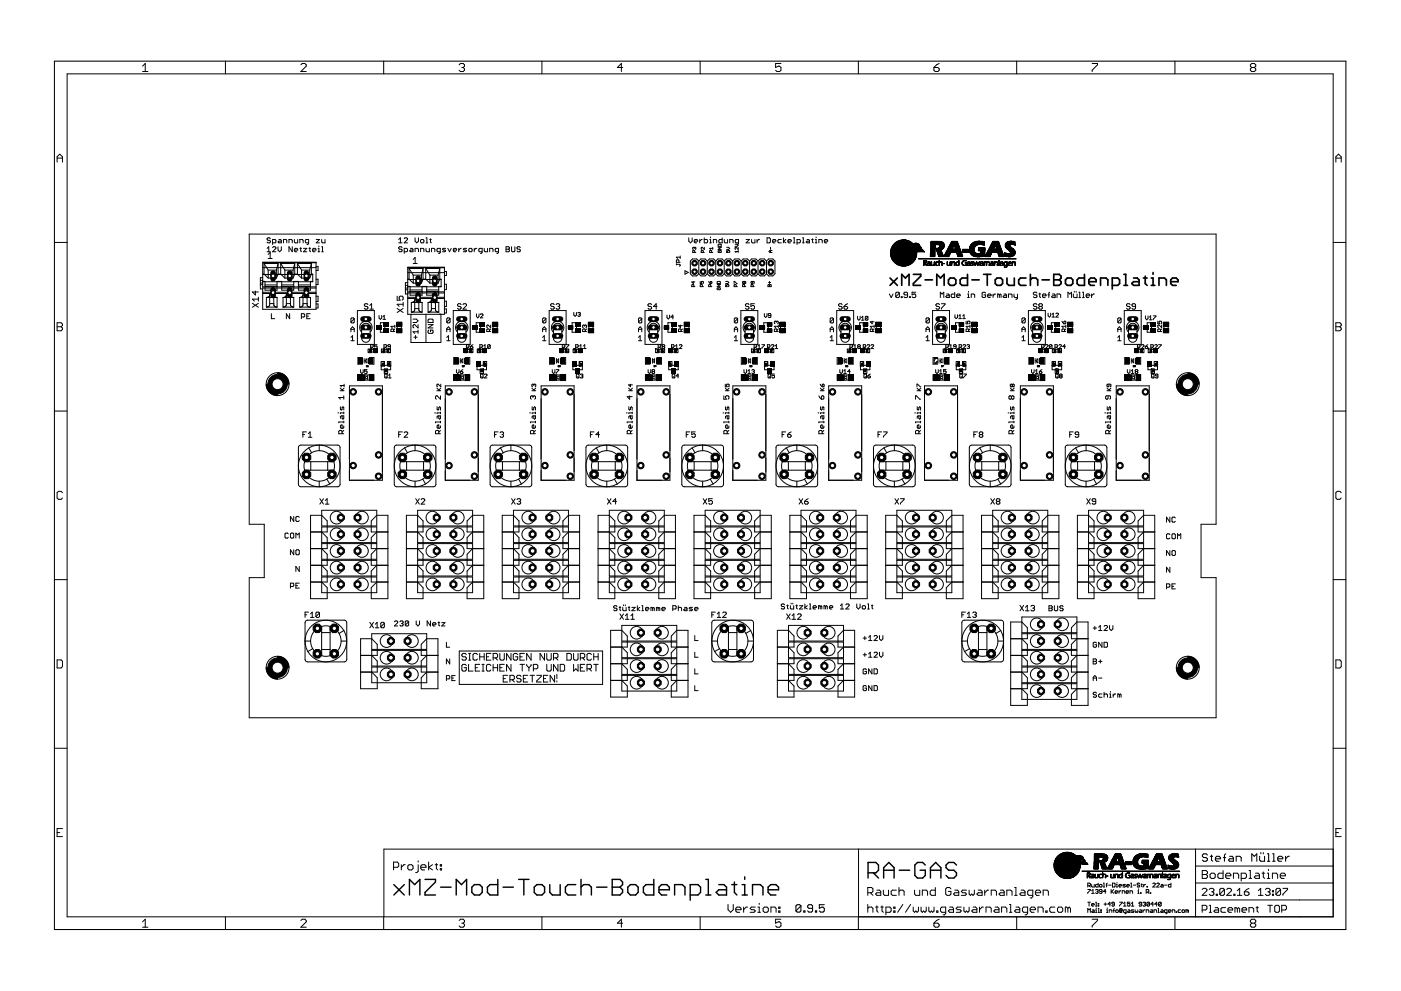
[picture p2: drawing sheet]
<svg xmlns="http://www.w3.org/2000/svg" width="420mm" height="297mm" viewBox="0 0 420 297" stroke-linecap="round" stroke-linejoin="round" font-family="sans-serif">
<g fill="#000">
<path d="M208 78.6h.6v.5h-.6zM210.6 78.6h.5v.5h-.5zM213.1 78.6h.5v.5h-.5zM215.7 78.6h.5v.5h-.5zM218.2 78.6h.5v.5h-.5zM220.7 78.6h.6v.5h-.6zM223.3 78.6h.5v.5h-.5zM225.8 78.6h.5v.5h-.5zM228.3 78.6h.6v.5h-.6zM230.9 78.6h.5v.5h-.5zM270.1 72l1.8 .1zM270.3 79.7l1.4 .1z"/>
<path d="M270.5 71.9l1 .1zM272.9 75.4l1.5 .1zM273 74.3l1.2 .1zM273 76.6l1.8 .1zM273.2 76.5l1.6 .1zM273.2 75.3l1.4 .1zM273.3 74.3h1.1zM273.4 76.5h1.5zM273.4 75.2l1.3 .1zM273.5 76.4l1.4 .1zM273.5 75.2h1.6zM273.5 74.2l1.2 .1z"/>
<path d="M273.7 76.3l1.2 .1zM273.8 76.2l1.1 .1zM273.9 76.2h1zM274 73.9l1.9 .1zM274 73l1.4 .1zM274.1 76.1l.8 .1zM274.1 73.8l1.7 .1zM274.2 76l.7 .1zM274.2 73h1zM274.2 75.9l.7 .1zM274.2 73.7l1.4 .1zM274.3 74.6l1.8 .1z"/>
<path d="M274.4 75.9h.5zM274.4 72.9l.6 .1zM274.4 75.8l.5 .1zM274.4 74.5l.3 .1zM274.5 75.7l.4 .1zM274.5 73.6l.2 .1zM274.6 75.6l.3 .1zM274.6 74.5l.2 .1zM274.6 73.6l.8 .1zM274.7 75.5l.2 .1zM274.8 74.5l1.1 .1zM274.8 74.4l.3 .1z"/>
<path d="M275 75.5l.2 .1zM275.4 75.4l1.4 .1zM275.6 73.6l.3 .1zM275.6 73.4l.2 .1zM275.9 74.4l.5 .1zM276.1 74.2l.2 .1zM276.1 74.3h.2zM276.6 75.2h.4zM276.9 79.5l.2 .1zM277 79.3l.2 .1zM277 79.2l.2 .1zM277 79.1l.2 .1z"/>
<path d="M277 79.1h.2zM277 79l.2 .1zM277 78.9l.2 .1zM277 78.8l.2 .1zM277 78.7l.2 .1zM277 78.6l.2 .1zM277 78.5l.2 .1zM277 78.4l.2 .1zM277 78.4h.2zM277 78.3l.2 .1zM277 78.2l.2 .1zM277 78.1l.9 .1z"/>
<path d="M277 75.4l.2 .1zM277.1 78.1h.6zM277.1 75.5l.2 .1zM277.3 78.8l.2 .1zM277.3 78.7l.5 .1zM277.4 79l.2 .1zM277.5 79.1l.2 .1zM277.5 79.1h.2zM277.6 79.2l.1 .1zM277.6 79.4h.2zM277.6 79.3l.2 .1zM277.7 79.4l.2 .1z"/>
<path d="M277.7 78.7l.2 .1zM277.7 78.2l.2 .1zM277.8 79.5l.2 .1zM277.8 78.6l.2 .1zM277.8 78.5l.2 .1zM277.8 78.4l.2 .1zM277.8 78.4h.2zM277.8 78.3l.2 .1zM278 79.3l.2 .1zM278.1 79.4l.2 .1zM278.1 79.1l.2 .1zM278.2 79.5l.5 .1z"/>
<path d="M278.2 79.1h.2zM278.3 78.5l.1 .1zM278.3 78.4l.6 .1zM278.3 79l.3 .1zM278.6 78.9l.2 .1zM278.8 78.5l.2 .1zM278.8 78.8l.2 .1zM278.8 79.5l.2 .1zM278.8 79.4l.2 .1zM278.8 79.4h.2zM278.8 79.3l.2 .1zM278.8 79.2l.2 .1z"/>
<path d="M278.8 79.1l.2 .1zM278.8 79.1h.2zM278.8 79l.2 .1zM278.8 78.9l.2 .1zM278.8 78.7l.2 .1zM278.8 78.6l.2 .1zM279 76.8l1.4 .1zM279 76.8l1.3 .1zM279 76.7l1.4 .1zM279 76.6l1.4 .1zM279 76.5l1.4 .1zM279 76.5h1.4z"/>
<path d="M279 76.4l1.4 .1zM279 76.3l1.4 .1zM279 76.2l1.4 .1zM279 76.2h1.4zM279 76.1l1.4 .1zM279 76l1.4 .1zM279 75.9l1.4 .1zM279.1 75.9h1.3zM279.1 75.8l1.3 .1zM279.1 75.7l1.3 .1zM279.1 75.6l1.3 .1zM279.1 75.5l1.3 .1z"/>
<path d="M279.1 75.4l1.3 .1zM279.1 75.3l1.3 .1zM279.1 75.2l1.3 .1zM279.1 75.2h1.3zM279.1 75.1l1.3 .1zM279.1 75l1.3 .1zM279.1 74.9l1.3 .1zM279.1 74.8l1.3 .1zM279.1 74.7l1.3 .1zM279.2 74.6l1.2 .1zM279.2 74.5l1.2 .1zM279.2 74.4l1.2 .1z"/>
<path d="M279.2 74.3l1.3 .1zM279.2 74.3h1.3zM279.2 74.2l1.3 .1zM279.2 74.1l1.3 .1zM279.2 74l1.3 .1zM279.2 74h1.3zM279.2 73.9l1.3 .1zM279.2 73.8l1.3 .1zM279.2 73.7l1.3 .1zM279.2 73.6l1.3 .1zM279.2 73.5l1.3 .1zM279.2 73.4l1.3 .1z"/>
<path d="M279.2 73.3l1.3 .1zM279.2 79.3l.2 .1zM279.2 79.2l.2 .1zM279.2 79.1l.2 .1zM279.2 79.1h.2zM279.2 79l.2 .1zM279.3 79.4h.2zM279.3 79.4l.2 .1zM279.4 79.5l.6 .1zM279.9 79.4l.2 .1zM280 79.4h.2zM280.1 79.3l.1 .1z"/>
<path d="M280.1 79.2l.1 .1zM280.2 79.1l.1 .1zM280.2 79.1h.1zM280.2 79l.1 .1zM280.2 78.9l.1 .1zM280.2 78.8l.1 .1zM280.2 78.7l.1 .1zM280.2 78.6l.1 .1zM280.2 78.5l.1 .1zM280.5 79.3l.2 .1zM280.5 79.2l.2 .1zM280.5 79.1l.2 .1z"/>
<path d="M280.5 79.1h.2zM280.5 79l.2 .1zM280.5 78.9l.2 .1zM280.5 78.8l.2 .1zM280.5 78.7l.2 .1zM280.6 79.4h.2zM280.6 78.7l.2 .1zM280.6 78.6l.2 .1zM280.7 79.4l.2 .1zM280.7 78.5l.3 .1zM280.7 74.5l2 .1zM280.8 79.5l.5 .1z"/>
<path d="M280.8 74.7l1.6 .1zM280.8 74.6l1.8 .1zM280.8 78.4l.6 .1zM280.8 74.9l1.4 .1zM280.9 74.8l1.4 .1zM280.9 75.2h1.4zM280.9 75.1l1.3 .1zM280.9 75l1.3 .1zM281 75.3l1.3 .1zM281 75.2l1.3 .1zM281.1 75.5l1.3 .1zM281.1 75.4l1.3 .1z"/>
<path d="M281.1 75.6l1.3 .1zM281.2 75.8l1.3 .1zM281.2 75.7l1.3 .1zM281.2 78.5l.2 .1zM281.2 76l1.4 .1zM281.2 75.9l1.4 .1zM281.2 75.9h1.4zM281.3 76.2l1.4 .1zM281.3 76.2h1.4zM281.3 76.1l1.4 .1zM281.3 74.3l1.6 .1zM281.4 76.5h1.4z"/>
<path d="M281.4 76.4l1.4 .1zM281.4 76.3l1.3 .1zM281.5 76.8l1.5 .1zM281.5 76.7l1.5 .1zM281.5 76.6l1.4 .1zM281.5 76.5l1.4 .1zM281.5 73.3l1.7 .1zM281.5 74.3h1.5zM281.6 79.1l.2 .1zM281.6 79.1h.2zM281.6 79l.2 .1zM281.6 78.9l.2 .1z"/>
<path d="M281.6 78.8l.2 .1zM281.6 78.7l.2 .1zM281.6 78.5l.2 .1zM281.6 78.4l.2 .1zM281.6 78.4h.2zM281.6 78.3l.2 .1zM281.6 78.2l.2 .1zM281.6 78.1l.2 .1zM281.6 78.1h.2zM281.6 78.6l.3 .1zM281.6 74.2l1.5 .1zM281.7 74.1l1.3 .1z"/>
<path d="M281.7 73.4l1.5 .1zM281.8 74l1.3 .1zM281.8 74h1.3zM281.8 73.5l1.4 .1zM281.8 73.9l1.3 .1zM281.8 73.8l1.3 .1zM281.9 78.5l.2 .1zM281.9 73.7l1.3 .1zM281.9 73.6l1.3 .1zM282 78.4l.4 .1zM282.2 78.5l.3 .1zM282.4 79.5l.2 .1z"/>
<path d="M282.4 79.4l.2 .1zM282.4 79.4h.2zM282.4 79.3l.2 .1zM282.4 79.2l.2 .1zM282.4 79.1l.2 .1zM282.4 78.7l.2 .1zM282.4 78.6l.2 .1zM282.7 79l.6 .1zM283.1 76.8l1.5 .1zM283.1 76.7l1.5 .1zM283.1 76.6l1.5 .1zM283.2 76.5l1.5 .1z"/>
<path d="M283.2 76.5h1.5zM283.3 76.4l1.5 .1zM283.3 76.3l1.5 .1zM283.4 76.2l1.4 .1zM283.4 76.2h1.5zM283.4 76.1l1.5 .1zM283.5 76l1.5 .1zM283.5 75.9l1.5 .1zM283.6 75.9h1.4zM283.6 75.8l1.4 .1zM283.7 75.7l1.4 .1zM283.7 75.6l1.4 .1z"/>
<path d="M284 79.4h.2zM284 78.6l.2 .1zM284 78.5l.2 .1zM284.1 79.4l.2 .1zM284.2 79.5l.5 .1zM284.3 74.5l1.3 .1zM284.4 74.4l1.3 .1zM284.4 74.3l1.3 .1zM284.4 74.3h1.3zM284.4 74.2l1.3 .1zM284.5 74.1l1.3 .1zM284.5 74l1.3 .1z"/>
<path d="M284.6 74h1.3zM284.6 73.9l1.3 .1zM284.6 79.4l.2 .1zM284.6 73.8l1.4 .1zM284.7 79.4h.3zM284.7 73.7l1.3 .1zM284.7 73.6l1.3 .1zM284.8 73.6l1.2 .1zM284.8 73.5l1.3 .1zM284.8 79.3l.2 .1zM284.9 79.5l.2 .1zM284.9 79.4l.2 .1z"/>
<path d="M284.9 79.2l.2 .1zM284.9 79.1l.2 .1zM284.9 79.1h.2zM284.9 79l.2 .1zM284.9 78.9l.2 .1zM284.9 78.8l.2 .1zM284.9 78.7l.2 .1zM284.9 78.6l.2 .1zM284.9 78.5l.2 .1zM284.9 73.4l1.2 .1zM285.3 79.5l.1 .1zM285.3 79.4l.1 .1z"/>
<path d="M285.3 72.6l1.9 .1zM285.3 79l.2 .1zM285.3 78.9l.2 .1zM285.3 78.8l.2 .1zM285.3 78.7l.2 .1zM285.3 78.5l.2 .1zM285.3 78.4l.2 .1zM285.3 78.7l.3 .1zM285.3 78.6l.3 .1zM285.3 72.5l1.9 .1zM285.3 72.4l1.8 .1zM285.4 72.3l1.7 .1z"/>
<path d="M285.6 78.5l.2 .1zM285.7 78.4l.5 .1zM286 78.5l.3 .1zM286.1 78.6l.2 .1zM286.2 79.5l.1 .1zM286.2 79.4l.1 .1zM286.2 79.4h.1zM286.2 79.3l.1 .1zM286.2 79.2l.1 .1zM286.2 79.1l.1 .1zM286.2 79.1h.1zM286.2 79l.1 .1z"/>
<path d="M286.2 78.9l.1 .1zM286.2 78.8l.1 .1zM286.2 78.7l.1 .1zM286.2 73.4l1.3 .1zM286.3 73.6l1.3 .1zM286.3 73.5l1.2 .1zM286.3 73.9l1.3 .1zM286.3 73.8l1.3 .1zM286.3 73.7l1.2 .1zM286.4 74.1l1.3 .1zM286.4 74l1.3 .1zM286.4 74h1.2z"/>
<path d="M286.5 74.3l1.3 .1zM286.5 74.3h1.3zM286.5 74.2l1.3 .1zM286.6 79.2l.1 .1zM286.6 79.1l.1 .1zM286.6 79.1h.1zM286.6 79l.1 .1zM286.6 78.9l.1 .1zM286.6 74.5l1.3 .1zM286.6 74.4l1.3 .1zM286.6 79.4h.2zM286.6 78.7l.2 .1z"/>
<path d="M286.6 78.7l.3 .1zM286.7 79.4l.2 .1zM286.7 78.6l.2 .1zM286.8 79.5l.5 .1zM286.9 78.5l.2 .1zM286.9 75.7l1.4 .1zM286.9 75.6l1.4 .1zM287 75.9l1.4 .1zM287 75.9h1.4zM287 75.8l1.3 .1zM287 78.4l.6 .1zM287 76.2h1.5z"/>
<path d="M287 76.1l1.5 .1zM287 76l1.5 .1zM287.1 76.4l1.4 .1zM287.1 76.3l1.4 .1zM287.1 76.2l1.4 .1zM287.2 76.7l1.5 .1zM287.2 76.6l1.5 .1zM287.2 76.5l1.4 .1zM287.2 76.5h1.4zM287.2 79.4l.2 .1zM287.3 76.8l1.4 .1zM287.4 79.3l.2 .1z"/>
<path d="M287.4 79.2l.2 .1zM287.4 78.5l.2 .1zM287.5 79.4l.1 .1zM287.5 79.4h.1zM287.5 79.1l.1 .1zM287.5 79.1h.1zM287.5 79l.1 .1zM287.5 78.9l.1 .1zM287.5 78.8l.1 .1zM287.5 78.7l.1 .1zM287.5 78.6l.1 .1zM287.5 78.4h.1z"/>
<path d="M287.5 78.3l.1 .1zM287.5 78.2l.1 .1zM287.5 78.1l.1 .1zM287.5 78.1h.1zM288.5 79l.1 .1zM288.5 78.9l.1 .1zM288.5 78.8l.1 .1zM288.5 78.7l.1 .1zM288.5 79.2l.2 .1zM288.5 79.1l.2 .1zM288.5 78.6l.2 .1zM288.5 78.5l.2 .1z"/>
<path d="M288.5 78.4l.2 .1zM288.6 79.3l.2 .1zM288.6 78.4h.2zM288.6 75.5l1.8 .1zM288.6 75.4l1.8 .1zM288.6 75.3l1.8 .1zM288.6 75.2l1.8 .1zM288.6 75.2h1.8zM288.6 75.1l1.8 .1zM288.6 75l1.8 .1zM288.6 74.9l1.8 .1zM288.6 74.8l1.8 .1z"/>
<path d="M288.6 74.7l1.8 .1zM288.7 79.4h.2zM288.7 78.3l.2 .1zM288.8 79.4l.3 .1zM288.8 78.2l.2 .1zM288.8 78.1l.4 .1zM288.9 79.5l.9 .1zM289.1 78.1h.7zM289.4 78.7l.5 .1zM289.5 79.4l.3 .1zM289.5 78.1l.3 .1zM289.7 79.4h.1z"/>
<path d="M289.7 78.8l.2 .1zM290 79.4h.2zM290 79.3l.2 .1zM290 79.2l.2 .1zM290 79.1l.2 .1zM290.1 79.4l.2 .1zM290.1 79.5l.6 .1zM290.2 79.1h.2zM290.2 78.5l.2 .1zM290.3 78.4l.5 .1zM290.3 79l.3 .1zM290.5 78.9l.3 .1z"/>
<path d="M290.7 75.2l1.5 .1zM290.7 75.2h1.5zM290.7 75.1l1.5 .1zM290.7 75l1.5 .1zM290.7 74.5l1.5 .1zM290.7 74.4l1.5 .1zM290.7 74.3l1.5 .1zM290.7 74.3h1.5zM290.8 78.8l.2 .1zM290.8 78.5l.2 .1zM290.8 74.9l1.3 .1zM290.8 74.8l1.3 .1z"/>
<path d="M290.8 74.7l1.3 .1zM290.8 74.6l1.3 .1zM290.8 79.5l.2 .1zM290.8 79.4l.2 .1zM290.8 79.4h.2zM290.8 79.3l.2 .1zM290.8 78.7l.2 .1zM290.8 78.6l.2 .1zM290.8 75.5l1.6 .1zM290.8 75.5l1.5 .1zM290.8 75.4l1.5 .1zM290.8 75.3l1.4 .1z"/>
<path d="M290.8 74.2l1.5 .1zM290.8 74.1l1.5 .1zM290.8 74l1.6 .1zM290.8 74h1.6zM290.9 75.7l1.6 .1zM290.9 75.6l1.5 .1zM290.9 73.9l1.5 .1zM290.9 73.8l1.6 .1zM291 75.9h1.7zM291 75.8l1.6 .1zM291 73.7l1.6 .1zM291 73.6l1.7 .1z"/>
<path d="M291.1 75.9l1.8 .1zM291.1 73.5l1.8 .1zM291.1 73.4l1.8 .1zM291.2 79.5l.5 .1zM291.3 78.7l.1 .1zM291.3 78.6l.1 .1zM291.3 78.8l.2 .1zM291.3 78.5l.2 .1zM291.4 78.9l.2 .1zM291.4 79l.3 .1zM291.4 78.4l.4 .1zM291.6 79.1h.1z"/>
<path d="M291.7 79.4l.1 .1zM291.7 79.1l.1 .1zM291.7 79.3l.2 .1zM291.7 78.5l.2 .1zM292 78.5l.1 .1zM292 78.7l.2 .1zM292.1 79l.2 .1zM292.1 78.9l.2 .1zM292.2 79.1l.2 .1zM292.3 79.4h.1zM292.3 79.5l.2 .1zM292.4 79.4l.2 .1z"/>
<path d="M292.5 79.2l.2 .1zM292.6 79.1h.1zM292.7 78.8l.1 .1zM292.7 78.6l.3 .1zM292.7 72.3l2 .1zM292.8 78.5l.2 .1zM292.8 78.4l.2 .1zM292.9 78.7l.2 .1zM292.9 78.9l.2 .1zM292.9 76.9l1 .1zM293 79.2l.2 .1zM293 79.1l.2 .1z"/>
<path d="M293.1 79.5l.2 .1zM293.1 79.4l.2 .1zM293.3 79.4h.1zM293.3 79.2l.2 .1zM293.3 79.1l.2 .1zM293.3 72.3h.6zM293.4 79l.2 .1zM293.4 75.1l2 .1zM293.4 75l2 .1zM293.4 74.9l2 .1zM293.4 74.8l2 .1zM293.4 74.7l2 .1z"/>
<path d="M293.5 78.8l.1 .1zM293.5 74.6l1.9 .1zM293.5 74.5l1.9 .1zM293.5 74.4l1.9 .1zM293.5 74.3l1.9 .1zM293.5 74.3h1.9zM293.6 78.7l.1 .1zM293.6 78.6l.1 .1zM293.6 78.5l.2 .1zM293.8 79.4h.2zM293.8 79.3l.2 .1zM293.9 79.4l.1 .1z"/>
<path d="M293.9 79.1l.1 .1zM293.9 75.9l1.4 .1zM293.9 79.5l.6 .1zM293.9 78.5l.2 .1zM294 79.1h.2zM294 75.9h1.3zM294 75.8l1.3 .1zM294 75.7l1.3 .1zM294 75.6l1.3 .1zM294 75.5l1.3 .1zM294 75.4l1.3 .1zM294 75.3l1.3 .1z"/>
<path d="M294 75.2l1.3 .1zM294 75.2h1.3zM294.1 78.4l.5 .1zM294.1 79l.3 .1zM294.2 73.3h1zM294.3 78.9l.3 .1zM294.6 78.5l.1 .1zM294.6 78.8l.2 .1zM294.6 79.5l.2 .1zM294.6 79.4l.2 .1zM294.6 79.4h.2zM294.6 79.3l.2 .1z"/>
<path d="M294.6 79.2l.2 .1zM294.6 79.1l.2 .1zM294.6 79.1h.2zM294.6 79l.2 .1zM294.6 78.9l.2 .1zM294.6 78.7l.2 .1zM294.6 78.6l.2 .1zM294.7 73.3l.6 .1zM295 79.5l.2 .1zM295 79.4l.2 .1zM295 79.4h.2zM295 79.3l.2 .1z"/>
<path d="M295 79.2l.2 .1zM295 73.4l.2 .1zM295.1 78.7l.2 .1zM295.1 78.6l.2 .1zM295.3 78.5l.2 .1zM295.4 78.4l.2 .1zM295.4 76.8l1.5 .1zM295.5 76.7l1.5 .1zM295.5 76.6l1.5 .1zM295.6 76.5l1.5 .1zM295.6 76.5h1.5zM295.6 76.4l1.6 .1z"/>
<path d="M295.7 76.3l1.4 .1zM295.7 76.2l1.5 .1zM295.8 79.5l.1 .1zM295.8 79.4l.1 .1zM295.8 79.4h.1zM295.8 79.3l.1 .1zM295.8 79.2l.1 .1zM295.8 79.1l.1 .1zM295.8 79.1h.1zM295.8 79l.1 .1zM295.8 78.9l.1 .1zM295.8 78.8l.1 .1z"/>
<path d="M295.8 78.7l.1 .1zM295.8 78.6l.1 .1zM295.8 78.5l.1 .1zM295.8 78.7l.2 .1zM295.8 76.2h1.4zM295.8 76.1l1.5 .1zM295.8 75.9l1.6 .1zM295.9 76l1.4 .1zM295.9 75.9h1.5zM295.9 75.8l1.5 .1zM296 78.5l.2 .1zM296 75.7l1.5 .1z"/>
<path d="M296.1 75.6l1.4 .1zM296.2 78.4l.4 .1zM296.4 78.5l.3 .1zM296.6 79.5l.2 .1zM296.6 79.4l.2 .1zM296.6 79.4h.2zM296.6 79.3l.2 .1zM296.6 78.6l.2 .1zM296.6 74.5l1.3 .1zM296.7 74.5l1.3 .1zM296.7 74.4l1.3 .1zM296.8 74.3l1.3 .1z"/>
<path d="M296.8 74.3h1.3zM296.8 74.2l1.4 .1zM296.8 74.1l1.4 .1zM296.9 74l1.3 .1zM296.9 74h1.3zM297 79.4l.2 .1zM297 79.4h.2zM297 79.2l.2 .1zM297 79.1l.2 .1zM297 73.9l1.3 .1zM297 73.8l1.3 .1zM297.1 79.5l.5 .1z"/>
<path d="M297.1 79.1h.2zM297.1 73.7l1.2 .1zM297.1 73.6l1.3 .1zM297.1 78.5l.2 .1zM297.1 73.5l1.3 .1zM297.2 79l.3 .1zM297.2 78.4l.6 .1zM297.2 73.4l1.3 .1zM297.5 78.9l.3 .1zM297.6 72.6l2 .1zM297.6 72.6l1.9 .1zM297.7 78.8l.2 .1z"/>
<path d="M297.7 78.5l.2 .1zM297.7 72.5l1.8 .1zM297.7 72.4l1.8 .1zM297.8 79.5l.1 .1zM297.8 79.4l.1 .1zM297.8 79.4h.1zM297.8 79.3l.1 .1zM297.8 79.2l.1 .1zM297.8 79.1l.1 .1zM297.8 79.1h.1zM297.8 78.7l.1 .1zM297.8 78.6l.1 .1z"/>
<path d="M297.8 72.3l1.6 .1zM298.2 79.1l.2 .1zM298.2 79.1h.2zM298.2 79l.2 .1zM298.2 78.9l.2 .1zM298.2 78.8l.2 .1zM298.2 78.7l.2 .1zM298.2 78.6l.3 .1zM298.2 78.5l.2 .1zM298.2 78.4l.2 .1zM298.5 78.5l.2 .1zM298.5 73.4l1.3 .1z"/>
<path d="M298.6 78.4l.5 .1zM298.6 73.6l1.3 .1zM298.6 73.5l1.2 .1zM298.7 73.9l1.3 .1zM298.7 73.8l1.3 .1zM298.7 73.7l1.3 .1zM298.7 74.1l1.4 .1zM298.7 74l1.4 .1zM298.7 74h1.4zM298.8 74.3l1.3 .1zM298.8 74.3h1.3zM298.8 74.2l1.3 .1z"/>
<path d="M298.8 78.5l.3 .1zM298.9 74.5l1.3 .1zM298.9 74.4l1.3 .1zM298.9 74.5l1.4 .1zM299 79.5l.2 .1zM299 79.4l.2 .1zM299 79.4h.2zM299 79.3l.2 .1zM299 79.2l.2 .1zM299 79.1l.2 .1zM299 78.7l.2 .1zM299 78.6l.2 .1z"/>
<path d="M299.2 75.7l1.5 .1zM299.2 75.6l1.5 .1zM299.3 75.9l1.4 .1zM299.3 75.9h1.4zM299.3 75.8l1.4 .1zM299.4 76.2h1.4zM299.4 76.1l1.4 .1zM299.4 76l1.4 .1zM299.4 76.4l1.6 .1zM299.4 76.3l1.5 .1zM299.4 76.2l1.5 .1zM299.5 79.2l.2 .1z"/>
<path d="M299.5 79.1l.2 .1zM299.5 79.1h.2zM299.5 79l.2 .1zM299.5 78.9l.2 .1zM299.5 78.8l.2 .1zM299.5 78.7l.2 .1zM299.5 78.6l.2 .1zM299.5 78.5l.2 .1zM299.5 78.4l.2 .1zM299.5 78.4h.2zM299.5 78.3l.2 .1zM299.5 78.2l.2 .1z"/>
<path d="M299.5 78.1l.2 .1zM299.5 76.6l1.5 .1zM299.5 76.5l1.4 .1zM299.5 76.5h1.4zM299.6 76.8l1.5 .1zM299.6 76.7l1.4 .1zM299.8 79.4h.2zM299.8 79.3l.2 .1zM299.8 79.2l.2 .1zM299.9 79.4l.2 .1zM299.9 79.1l.2 .1zM300 79.5l.5 .1z"/>
<path d="M300 78.5l.1 .1zM300 79.1h.2zM300.1 79l.3 .1zM300.1 78.4l.6 .1zM300.4 78.9l.2 .1zM300.6 78.5l.1 .1zM300.6 78.8l.2 .1zM300.7 79.5l.1 .1zM300.7 79.4l.1 .1zM300.7 79.4h.1zM300.7 79.3l.1 .1zM300.7 79.2l.1 .1z"/>
<path d="M300.7 79.1l.1 .1zM300.7 79.1h.1zM300.7 79l.1 .1zM300.7 78.9l.1 .1zM300.7 78.7l.1 .1zM300.7 78.6l.1 .1zM301 79.3l.2 .1zM301 79.2l.2 .1zM301 79.1l.2 .1zM301 79.1h.2zM301 79l.2 .1zM301 78.9l.2 .1z"/>
<path d="M301 78.8l.2 .1zM301.1 79.4h.2zM301.1 78.7l.2 .1zM301.1 79.4l.2 .1zM301.2 78.6l.1 .1zM301.3 79.5l.4 .1zM301.3 78.5l.3 .1zM301.3 75.9l.7 .1zM301.3 75.9h.4zM301.3 75.8l.2 .1zM301.5 78.4l.6 .1zM301.5 73.9l1.5 .1z"/>
<path d="M301.5 73.8l1.4 .1zM301.5 73.7l1.4 .1zM301.5 73.6l1.4 .1zM301.5 73.5l1.4 .1zM301.5 73.4l1.4 .1zM301.5 73.3l1.5 .1zM301.5 73.3h1.7zM301.6 74l1.6 .1zM301.6 74h1.5zM301.6 74.1l1.7 .1zM301.7 79.4l.2 .1zM301.7 74.2l1.6 .1z"/>
<path d="M301.7 76.8l1.8 .1zM301.7 74.3h1.8zM301.8 79.4h.3zM301.8 79.9l.2 .1zM301.8 74.3l1.8 .1zM301.9 79.8l.1 .1zM301.9 79.3l.2 .1zM301.9 78.5l.2 .1zM301.9 74.4l1.7 .1zM301.9 79.6l.2 .1zM301.9 79.5l.2 .1zM301.9 79.4l.2 .1z"/>
<path d="M301.9 79.2l.2 .1zM301.9 79.1l.2 .1zM301.9 79.1h.2zM301.9 79l.2 .1zM301.9 78.9l.2 .1zM301.9 78.8l.2 .1zM301.9 78.7l.2 .1zM301.9 78.6l.2 .1zM302 74.5l1.7 .1zM302 74.5l1.8 .1zM302.1 74.6l1.8 .1zM302.2 74.7l1.8 .1z"/>
<path d="M302.3 79.2l.2 .1zM302.3 79.1l.2 .1zM302.3 79.1h.2zM302.3 79l.2 .1zM302.3 78.8l.2 .1zM302.3 78.9l1 .1zM302.3 76.9l.7 .1zM302.3 74.8l1.8 .1zM302.4 79.4h.2zM302.4 79.3l.2 .1zM302.4 78.7l.2 .1zM302.4 74.9l1.7 .1z"/>
<path d="M302.5 78.6l.1 .1zM302.5 72.3l1.7 .1zM302.5 79.4l.2 .1zM302.5 74.9l1.7 .1zM302.6 78.5l.1 .1zM302.6 75l1.6 .1zM302.6 75.1l1.7 .1zM302.6 79.5l.6 .1zM302.7 78.4l.4 .1zM302.8 75.9l1.7 .1zM302.8 75.2h1.6zM302.9 75.2l1.5 .1z"/>
<path d="M302.9 75.9h1.6zM302.9 75.4l1.6 .1zM302.9 75.3l1.5 .1zM302.9 72.3h.6zM303 78.5l.2 .1zM303 75.8l1.5 .1zM303 75.7l1.5 .1zM303 75.5l1.5 .1zM303.1 78.6l.2 .1zM303.1 75.6l1.4 .1zM303.2 78.8l.1 .1zM303.2 78.7l.1 .1z"/>
<path d="M303.5 79.5l.1 .1zM303.6 79l.1 .1zM303.6 78.9l.1 .1zM303.6 78.8l.1 .1zM303.6 78.7l.1 .1zM303.6 78.7l.2 .1zM303.6 78.6l.2 .1zM303.6 78.5l.1 .1zM303.6 78.4l.1 .1zM303.8 78.5l.2 .1zM303.9 73.3h.6zM303.9 78.4l.5 .1z"/>
<path d="M304.2 78.5l.3 .1zM304.2 73.3l.3 .1zM304.4 79.5l.1 .1zM304.4 79.4l.1 .1zM304.4 79.4h.1zM304.4 79.3l.1 .1zM304.4 79.2l.1 .1zM304.4 79.1l.1 .1zM304.4 79.1h.1zM304.4 79l.1 .1zM304.4 78.9l.1 .1zM304.4 78.8l.1 .1z"/>
<path d="M304.4 78.7l.1 .1zM304.4 78.6l.1 .1zM112.9 97.6h1.4v1.1h-1.4zM113.4 97.9h.6v.5h-.6zM115.1 96.7h1.4v1h-1.4zM115.1 98.6h1.4v1h-1.4zM115.4 97h.6v.5h-.6zM115.4 98.9h.6v.4h-.6zM118.9 98.4h1.6v1.4h-1.6zM118.9 96.6h1.6v1.3h-1.6zM119 98.8h1.5v.4h-1.5zM119 97.1h1.5v.4h-1.5z"/>
<path d="M141.7 97.6h1.4v1.1h-1.4zM142.2 97.9h.6v.5h-.6zM143.9 96.7h1.4v1h-1.4zM143.9 98.6h1.4v1h-1.4zM144.2 97h.6v.5h-.6zM144.2 98.9h.6v.4h-.6zM147.7 98.4h1.6v1.4h-1.6zM147.7 96.6h1.6v1.3h-1.6zM147.8 98.8h1.4v.4h-1.4zM147.8 97.1h1.4v.4h-1.4zM170.4 97.6h1.4v1.1h-1.4zM170.9 97.9h.6v.5h-.6z"/>
<path d="M172.6 96.7h1.4v1h-1.4zM172.6 98.6h1.4v1h-1.4zM172.9 97h.6v.5h-.6zM172.9 98.9h.6v.4h-.6zM176.4 98.4h1.6v1.4h-1.6zM176.4 96.6h1.6v1.3h-1.6zM176.5 98.8h1.4v.4h-1.4zM176.5 97.1h1.4v.4h-1.4zM199.2 97.6h1.4v1.1h-1.4zM199.7 97.9h.6v.5h-.6zM201.4 96.7h1.4v1h-1.4zM201.4 98.6h1.4v1h-1.4z"/>
<path d="M201.7 97h.6v.5h-.6zM201.7 98.9h.6v.4h-.6zM205.2 98.4h1.6v1.4h-1.6zM205.2 96.6h1.6v1.3h-1.6zM205.3 98.8h1.4v.4h-1.4zM205.3 97.1h1.4v.4h-1.4zM208 81.2h.6v.5h-.6zM210.6 81.2h.5v.5h-.5zM213.1 81.2h.5v.5h-.5zM215.7 81.2h.5v.5h-.5zM218.2 81.2h.5v.5h-.5zM220.7 81.2h.6v.5h-.6z"/>
<path d="M223.3 81.2h.5v.5h-.5zM225.8 81.2h.5v.5h-.5zM227.9 97.6h1.4v1.1h-1.4zM228.3 81.2h.6v.5h-.6zM228.4 97.9h.6v.5h-.6zM230.1 96.7h1.4v1h-1.4zM230.1 98.6h1.4v1h-1.4zM230.4 97h.6v.5h-.6zM230.4 98.9h.6v.4h-.6zM230.9 81.2h.5v.5h-.5zM233.9 98.4h1.6v1.4h-1.6zM233.9 96.6h1.6v1.3h-1.6z"/>
<path d="M234 98.8h1.4v.4h-1.4zM234 97.1h1.4v.4h-1.4zM256.7 97.6h1.4v1.1h-1.4zM257.2 97.9h.6v.5h-.6zM258.9 96.7h1.4v1h-1.4zM258.9 98.6h1.4v1h-1.4zM259.2 97h.6v.5h-.6zM259.2 98.9h.6v.4h-.6zM262.7 98.4h1.6v1.4h-1.6zM262.7 96.6h1.6v1.3h-1.6zM262.7 98.8h1.5v.4h-1.5zM262.7 97.1h1.5v.4h-1.5z"/>
<path d="M285.4 97.6h1.4v1.1h-1.4zM285.9 97.9h.6v.5h-.6zM287.6 96.7h1.4v1h-1.4zM287.6 98.6h1.4v1h-1.4zM287.9 97h.6v.5h-.6zM287.9 98.9h.6v.4h-.6zM291.4 98.4h1.6v1.4h-1.6zM291.4 96.6h1.6v1.3h-1.6zM291.5 98.8h1.4v.4h-1.4zM291.5 97.1h1.4v.4h-1.4zM301.1 80l.2 .1zM301.2 80.1h.6z"/>
<path d="M301.6 80l.3 .1zM314.2 97.6h1.4v1.1h-1.4zM314.7 97.9h.6v.5h-.6zM316.4 96.7h1.4v1h-1.4zM316.4 98.6h1.4v1h-1.4zM316.7 97h.6v.5h-.6zM316.7 98.9h.6v.4h-.6zM320.1 98.4h1.7v1.4h-1.7zM320.1 96.6h1.7v1.3h-1.7zM320.2 98.8h1.5v.4h-1.5zM320.2 97.1h1.5v.4h-1.5zM342.9 97.6h1.4v1.1h-1.4z"/>
<path d="M343.4 97.9h.6v.5h-.6zM345.1 96.7h1.4v1h-1.4zM345.1 98.6h1.4v1h-1.4zM345.4 97h.6v.5h-.6zM345.4 98.9h.6v.4h-.6zM348.9 98.4h1.6v1.4h-1.6zM348.9 96.6h1.6v1.3h-1.6zM349 98.8h1.4v.4h-1.4zM349 97.1h1.4v.4h-1.4zM107.3 112.2h1.4v1.9h-1.4zM107.6 107.5h1.2v1.4h-1.2zM107.9 112.3h.5v1.7h-.5z"/>
<path d="M108.9 112.4h.6v1.5h-.6zM110.4 104.6h1v1.1h-1zM110.6 107.5h1.2v1.4h-1.2zM110.7 112.2h1.4v1.9h-1.4zM110.9 104.7h.4v.9h-.4zM111 112.3h.6v1.7h-.6zM112.1 104.6h1v1.1h-1zM112.2 104.7h.4v.9h-.4zM114.3 108.4h1v1.3h-1zM114.4 104.6h1v1.1h-1zM114.6 108.9h.4v.6h-.4zM114.9 104.7h.4v.9h-.4z"/>
<path d="M115.2 110.6h1v1.4h-1zM115.5 110.9h.5v.6h-.5zM116.1 104.6h1v1.1h-1zM116.2 104.7h.4v.9h-.4zM116.2 108.4h1v1.3h-1zM116.4 108.9h.5v.6h-.5zM136.1 112.2h1.4v1.9h-1.4zM136.4 107.5h1.2v1.4h-1.2zM136.6 112.3h.6v1.7h-.6zM137.6 112.4h.6v1.5h-.6zM139.1 104.6h1v1.1h-1zM139.4 107.5h1.2v1.4h-1.2z"/>
<path d="M139.5 112.2h1.4v1.9h-1.4zM139.6 104.7h.5v.9h-.5zM139.8 112.3h.5v1.7h-.5zM140.8 104.6h1v1.1h-1zM140.9 104.7h.4v.9h-.4zM143 108.4h1v1.3h-1zM143.1 104.6h1v1.1h-1zM143.3 108.9h.5v.6h-.5zM143.6 104.7h.5v.9h-.5zM144 110.6h1v1.4h-1zM144.3 110.9h.4v.6h-.4zM144.8 104.6h1v1.1h-1z"/>
<path d="M144.9 104.7h.4v.9h-.4zM144.9 108.4h1v1.3h-1zM145.2 108.9h.4v.6h-.4zM164.8 112.2h1.4v1.9h-1.4zM165.1 107.5h1.2v1.4h-1.2zM165.4 112.3h.5v1.7h-.5zM166.4 112.4h.6v1.5h-.6zM167.9 104.6h1v1.1h-1zM168.1 107.5h1.2v1.4h-1.2zM168.2 112.2h1.4v1.9h-1.4zM168.4 104.7h.4v.9h-.4zM168.5 112.3h.6v1.7h-.6z"/>
<path d="M169.6 104.6h1v1.1h-1zM169.7 104.7h.4v.9h-.4zM171.8 108.4h1v1.3h-1zM171.9 104.6h1v1.1h-1zM172.1 108.9h.4v.6h-.4zM172.4 104.7h.4v.9h-.4zM172.7 110.6h1v1.4h-1zM173 110.9h.5v.6h-.5zM173.6 104.6h1v1.1h-1zM173.7 104.7h.4v.9h-.4zM173.7 108.4h1v1.3h-1zM173.9 108.9h.5v.6h-.5z"/>
<path d="M193.6 112.2h1.4v1.9h-1.4zM193.9 107.5h1.2v1.4h-1.2zM194.1 112.3h.6v1.7h-.6zM195.1 112.4h.6v1.5h-.6zM196.6 104.6h1v1.1h-1zM196.9 107.5h1.2v1.4h-1.2zM197 112.2h1.4v1.9h-1.4zM197.1 104.7h.4v.9h-.4zM197.3 112.3h.5v1.7h-.5zM198.3 104.6h1v1.1h-1zM198.4 104.7h.4v.9h-.4zM200.5 108.4h1v1.3h-1z"/>
<path d="M200.6 104.6h1v1.1h-1zM200.8 108.9h.5v.6h-.5zM201.1 104.7h.4v.9h-.4zM201.5 110.6h1v1.4h-1zM201.7 110.9h.5v.6h-.5zM202.3 104.6h1v1.1h-1zM202.4 104.7h.4v.9h-.4zM202.4 108.4h1v1.3h-1zM202.7 108.9h.4v.6h-.4zM222.3 112.2h1.4v1.9h-1.4zM222.6 107.5h1.2v1.4h-1.2zM222.9 112.3h.5v1.7h-.5z"/>
<path d="M223.9 112.4h.6v1.5h-.6zM225.4 104.6h1v1.1h-1zM225.6 107.5h1.2v1.4h-1.2zM225.7 112.2h1.4v1.9h-1.4zM225.9 104.7h.4v.9h-.4zM226 112.3h.6v1.7h-.6zM227.1 104.6h1v1.1h-1zM227.1 104.7h.5v.9h-.5zM229.3 108.4h1v1.3h-1zM229.4 104.6h1v1.1h-1zM229.6 108.9h.4v.6h-.4zM229.9 104.7h.4v.9h-.4z"/>
<path d="M230.2 110.6h1v1.4h-1zM230.5 110.9h.4v.6h-.4zM231.1 104.6h1v1.1h-1zM231.1 104.7h.5v.9h-.5zM231.2 108.4h1v1.3h-1zM231.4 108.9h.5v.6h-.5zM251.1 112.2h1.4v1.9h-1.4zM251.4 107.5h1.2v1.4h-1.2zM251.6 112.3h.6v1.7h-.6zM252.6 112.4h.6v1.5h-.6zM254.1 104.6h1v1.1h-1zM254.4 107.5h1.2v1.4h-1.2z"/>
<path d="M254.5 112.2h1.4v1.9h-1.4zM254.6 104.7h.4v.9h-.4zM254.8 112.3h.5v1.7h-.5zM255.8 104.6h1v1.1h-1zM255.9 104.7h.4v.9h-.4zM258 108.4h1v1.3h-1zM258.1 104.6h1v1.1h-1zM258.3 108.9h.5v.6h-.5zM258.6 104.7h.4v.9h-.4zM259 110.6h1v1.4h-1zM259.2 110.9h.5v.6h-.5zM259.8 104.6h1v1.1h-1z"/>
<path d="M259.9 104.7h.4v.9h-.4zM259.9 108.4h1v1.3h-1zM260.2 108.9h.4v.6h-.4zM279.8 112.2h1.4v1.9h-1.4zM280.1 107.5h1.2v1.4h-1.2zM280.4 112.3h.5v1.7h-.5zM281.3 112.4h.6v1.5h-.6zM282.9 104.6h1v1.1h-1zM283.1 107.5h1.2v1.4h-1.2zM283.2 112.2h1.4v1.9h-1.4zM283.4 104.7h.4v.9h-.4zM283.5 112.3h.6v1.7h-.6z"/>
<path d="M284.6 104.6h1v1.1h-1zM284.6 104.7h.5v.9h-.5zM286.7 108.4h1.1v1.3h-1.1zM286.9 104.6h1v1.1h-1zM287 108.9h.5v.6h-.5zM287.4 104.7h.4v.9h-.4zM287.7 110.6h1v1.4h-1zM288 110.9h.4v.6h-.4zM288.5 104.6h1.1v1.1h-1.1zM288.6 104.7h.5v.9h-.5zM288.6 108.4h1.1v1.3h-1.1zM288.9 108.9h.5v.6h-.5z"/>
<path d="M308.6 112.2h1.4v1.9h-1.4zM308.9 107.5h1.1v1.4h-1.1zM309.1 112.3h.6v1.7h-.6zM310.1 112.4h.6v1.5h-.6zM311.6 104.6h1v1.1h-1zM311.9 107.5h1.2v1.4h-1.2zM312 112.2h1.4v1.9h-1.4zM312.1 104.7h.4v.9h-.4zM312.3 112.3h.5v1.7h-.5zM313.3 104.6h1v1.1h-1zM313.4 104.7h.4v.9h-.4zM315.5 108.4h1v1.3h-1z"/>
<path d="M315.6 104.6h1v1.1h-1zM315.8 108.9h.5v.6h-.5zM316.1 104.7h.4v.9h-.4zM316.4 110.6h1.1v1.4h-1.1zM316.7 110.9h.5v.6h-.5zM317.3 104.6h1v1.1h-1zM317.4 104.7h.4v.9h-.4zM317.4 108.4h1v1.3h-1zM317.7 108.9h.4v.6h-.4zM337.3 112.2h1.4v1.9h-1.4zM337.6 107.5h1.2v1.4h-1.2zM337.9 112.3h.5v1.7h-.5z"/>
<path d="M338.9 112.4h.5v1.5h-.5zM340.3 104.6h1.1v1.1h-1.1zM340.6 107.5h1.2v1.4h-1.2zM340.7 112.2h1.4v1.9h-1.4zM340.9 104.7h.4v.9h-.4zM341 112.3h.5v1.7h-.5zM342.1 104.6h1v1.1h-1zM342.1 104.7h.5v.9h-.5zM344.3 108.4h1v1.3h-1zM344.3 104.6h1.1v1.1h-1.1zM344.5 108.9h.5v.6h-.5zM344.9 104.7h.4v.9h-.4z"/>
<path d="M345.2 110.6h1v1.4h-1zM345.5 110.9h.4v.6h-.4zM346.1 104.6h1v1.1h-1zM346.1 108.4h1.1v1.3h-1.1zM346.1 104.7h.5v.9h-.5zM346.4 108.9h.5v.6h-.5z"/>
<circle cx="95.2" cy="188.3" r="1.38"/>
</g>
<g fill="none" stroke="#000" stroke-width=".3">
<path d="M78.8 78.6h16v14.1h-16zM78.8 78.8h16M79.2 79h4.2M79.2 79l1.2 2M79.2 79v3.2M80.1 75.5h1M80.1 74.4l.5-.4v1.5M80.4 76.3l.6-.6v1.8M80.4 77.5h1.2M81.1 71.5l-.2-.2h-.6l-.2 .2 .2 .5h.6l.2 .3-.2 .5h-.6l-.2-.3M81.7 72.8h.8l.2-.3v-.5l-.2-.2h-.8v1.5M81.7 74.2l.3-.2h.5l.2 .2-1 1.3h1"/>
<path d="M83.4 74v1l.5 .5 .5-.5v-1M83.4 79v3.2M83.4 79l-.5 2M83.6 71.8h.5l.3 .2v.8h-.8l-.2-.3 .2-.2h.8M84.2 79h4.2M84.2 79l1.2 2M84.2 79v3.2M85 72.8v-1h.8l.2 .2v.8M86.7 72.8v-1h.7l.3 .2v.8M87.7 74v1.5l-1-1.5v1.5M88.3 71.8v.7l.2 .3h.8v-1M88.3 75h1l-.3-.6h-.5l-.2 .3v.5l.2 .3h.5"/>
<path d="M88.4 79l-.5 2M88.4 79v3.2M89.2 79h4.2M89.2 79l1.2 2M89.2 79v3.2M89.9 72.8v-1h.8l.2 .2v.8M89.9 74.4h.5M90.2 74.2v1l.2 .3M91 74.4h1l-1 1.1h1M92.6 72.8h-.8l-.2-.3 .2-.7h.8v1.2l-.5 .3M92.6 74.4h.6M92.9 74.2v1l.3 .3"/>
<path d="M93.4 79l-.5 2M93.4 79v3.2M93.7 75h1l-.2-.6h-.5l-.3 .3 .3 .8h.5M94.8 79.9h.6v1.2h-.6M94.8 71.8h1l-1 1h1M95.4 75.5h.5M95.4 74.4h.2v1.1M95.6 73.7v.3M96.5 71.8v.7l.2 .3h.8v-1M96.5 74h.2v1.5M96.5 75.5h.5M119.6 72.8h1"/>
<path d="M119.6 71.8l.5-.5v1.5M120.6 74.2l-.3-.2h-.5l-.2 .2 .2 .5h.5l.3 .3-.3 .5h-.5l-.2-.3M121.2 71.5l.3-.2h.5l.2 .2-1 1.3h1M121.2 75.5h.8l.2-.3v-.5l-.2-.3h-.8v1.5M123.1 74.4h.5l.2 .3v.8h-.7l-.2-.3 .2-.2h.7M123.9 77.8l.6-.6v1.8M123.9 79h1.2M124.5 71.3v1l.5 .5 .5-.5v-1M124.5 75.5v-1.1h.7l.3 .3v.8M126.1 75.5v-1.1h.8l.2 .3v.8M126.4 71.8h.5l.2 .2v.5l-.2 .3h-.5l-.3-.3zM127.8 72.8h.5"/>
<path d="M127.8 71.3h.2v1.5M127.8 74.4v.8l.2 .3h.8v-1.1M128.9 71.8h.4M129.1 71.5v1l.2 .3M129.4 75.5v-1.1h.8l.2 .3v.8M132 75.5h-.7l-.3-.3 .3-.8h.7v1.3l-.5 .2M133.7 74.4h-.8l-.2 .3 1 .5-.3 .3h-.7M134.3 74.4l.5 1.1 .5-1.1M136 75h.9l-.2-.6h-.5l-.2 .3 .2 .8h.5M137.6 74.4v1.1M138.3 74.4l-.7 .6M140 74.4h-.8l-.3 .3 1.1 .5-.3 .3h-.8"/>
<path d="M140.6 74.7l.2-.3h.5l.3 .3v.5l-.3 .3h-.5l-.2-.3zM142.2 74.4v1.1M143 74.4l-.8 .6M144.6 75.5h-.8l-.2-.3 .2-.8h.8v1.3l-.5 .2M145.2 74.4v.8l.3 .3h.7v-1.1M146.9 75.5v-1.1h.7l.2 .3v.8M149.5 75.5h-.8l-.2-.3 .2-.8h.8v1.3l-.5 .2M151.8 74h.7l.3 .2-.3 .5 .3 .5-.3 .3h-.7zM151.8 74.7h.7M153.4 74v1.2l.2 .3h.6l.2-.3v-1.2M156 74.2l-.2-.2h-.5l-.3 .2 .3 .5h.5l.2 .3-.2 .5h-.5l-.3-.3M202.8 79v.4"/>
<path d="M202.8 79.2h1l.2 .2-.2 .4M203.6 78.6l-.2-.7-.6 .2v.5h1.2M204 77.1h-1.2l.4 .4M204 76.7v.8M206.6 71.3v1l.5 .5 .5-.5v-1M208 78.6h.6v.5h-.6zM208.2 72.3h1l-.2-.5h-.6l-.2 .2 .2 .8h.6M208.2 74.3v.1M208.2 74.3l-.2-.2-.2 .2 .1 .5M208.2 74.3l.2-.2 .3 .2-.2 .5M208.4 75.7l-.2-.6-.4 .1v.5h.9M209.6 78.3l.6-.7h1.3l.6 .7"/>
<path d="M209.6 78.3l-.7-.7h-1.2l-.7 .7v3.8l.7 .6h1.2l.7-.6M209.6 78.3v3.8M209.8 71.8v1M210.6 78.6h.5v.5h-.5zM210.6 71.8l-.8 .5M210.9 75.7l-.1-.6-.5 .1v.5h.9M211.2 71.3v1.5h.8l.2-.3v-.5l-.2-.2h-.8M211.2 74.1v.7l-.6-.7-.3 .2 .1 .5M212.1 78.3l.6-.7h1.3l.7 .7M212.1 78.3v3.8M212.9 72.8h.4M212.9 71.8h.2v1"/>
<path d="M213.1 71v.3M213.1 78.6h.5v.5h-.5zM213.4 75.7l-.1-.6-.5 .1v.5h1M213.8 74.4h-1l.3 .4M213.8 74.1v.7M213.9 72.8v-1h.8l.2 .2v.8M214.7 78.3l.6-.7h1.3l.6 .7M214.7 78.3v3.8M215.4 74.1h.9l-.9 .7h.9M215.5 75.1v.6l.8-.2-.1-.4h-.4v.3M215.5 73.2h.7l.1 .6h-.9zM215.7 78.6h.5v.5h-.5z"/>
<path d="M216.6 71.3v1.5h-.8l-.2-.8 .2-.2h.8M217.2 78.3v3.8M217.2 78.3l.6-.7h1.3l.6 .7M217.2 71.8v.7l.3 .3h.7v-1M217.9 75.1v.6h.5l-.2-.3 .2-.3 .4 .1-.1 .5M217.9 74.1h.6l.3 .3-.3 .4h-.6M218.2 78.6h.5v.5h-.5zM218.8 72.8v-1h.8l.3 .2v.8M219.7 78.3l.7-.7h1.2l.7 .7M219.7 78.3v3.8M220.5 73.2h.6l.3 .3-.3 .3h-.6M220.7 78.6h.6v.5h-.6z"/>
<path d="M221.4 74.1v.7l-.7-.7-.2 .2 .1 .5M221.4 75.4h-.9l.2 .3M221.4 75.1v.6M221.5 72.8h-.8l-.2-.3 .2-.7h.8v1.2l-.5 .3M222.3 78.3l.6-.7h1.3l.6 .7M222.3 78.3v3.8M223.3 78.6h.5v.5h-.5zM223.8 71.8h1l-1 1h1M224.8 78.3l.6-.7h1.3l.6 .7M224.8 78.3v3.8M225.4 71.8v.7l.2 .3h.8v-1M225.8 78.6h.5v.5h-.5z"/>
<path d="M227 71.8v1M227.3 78.3l.7-.7h1.2l.7 .7M227.3 78.3v3.8M227.8 71.8l-.8 .5M228.3 78.6h.6v.5h-.6zM229.9 78.3l.6-.7h1.3l.6 .7v3.8l-.6 .6h-1.3l-.6-.6M229.9 78.3v3.8M230 71.3h.8l.2 .2v1l-.2 .3h-.8zM230.9 78.6h.5v.5h-.5zM231.1 74.1v.7M231.1 75.1v.6M231.5 75.1h-.6l-.3 .3 .3 .3h.6"/>
<path d="M231.7 72.3h1l-.3-.5h-.5l-.2 .2v.5l.2 .3h.5M234.3 71.8h-.7l-.3 .2v.5l.3 .3h.7M235 71.3v1.5M235.7 71.8l-.7 .5 .7 .5M236.3 72.3h1l-.2-.5h-.5l-.3 .2v.5l.3 .3h.5M238 72.8h.4M238 71.3h.2v1.5M239 72.8h.8l.2-.3-.2-.7h-.8v1.5M240.7 72.8h.5M240.7 71.3h.2v1.5M242 71.8h.5l.3 .2v.8h-.8l-.2-.3 .2-.2h.8M243.4 71.8h.5"/>
<path d="M243.6 71.5v1l.3 .3M244.5 72.8h.5M244.5 71.8h.3v1M244.8 71v.3M245.6 72.8v-1h.7l.3 .2v.8M247.2 72.3h1l-.2-.5h-.5l-.3 .2v.5l.3 .3h.5M267 75.7l7.1 .1zM267 75.4l5.2 .1zM267 75.4h5.2M267 75.7h7.1M267.1 76.2l6.1 .1zM267.1 76.2h6.3z"/>
<path d="M267.1 76.1l6.4 .1zM267.1 76l6.5 .1zM267.1 75.9l6.6 .1zM267.1 75.9h6.7zM267.1 75.8l6.9 .1zM267.1 75.6l7 .1zM267.1 75.5l7.2 .1zM267.1 75.5l7.3 .1zM267.1 75.3l4.8 .1zM267.1 76h6.6M267.1 75.4h4.8M267.1 76.3h6.1"/>
<path d="M267.1 76.2h6.3M267.1 76.1h6.4M267.1 76.1h6.5M267.1 75.9h6.7M267.1 75.8h6.9M267.1 75.7h7M267.1 75.6h7.2M267.1 75.5h7.3M267.1 76.7l4.6 .1zM267.1 76.6l4.4 .1zM267.1 76.5l4.2 .1zM267.1 76.5h5.4z"/>
<path d="M267.1 76.4l5.7 .1zM267.1 76.3l5.9 .1zM267.1 75.2l4.7 .1zM267.1 75.1l5.9 .1zM267.1 75l6.1 .1zM267.1 74.9l6.3 .1zM267.1 75h6.3M267.1 75.1h6.1M267.1 76.7h4.6M267.1 76.6h4.2M267.1 76.5h5.4M267.1 76.4h5.7"/>
<path d="M267.1 76.3h5.9M267.1 75.3h4.7M267.1 75.1h5.9M267.1 75.2h5.7zM267.1 75.2h5.7M267.2 76.9l7.5 .1zM267.2 76.8l7.5 .1zM267.2 76.8l7.6 .1zM267.2 74.9l6.3 .1zM267.2 74.8l6.4 .1zM267.2 74.7l6.6 .1zM267.2 74.6l6.7 .1z"/>
<path d="M267.2 74.7h6.7M267.2 74.8h6.6M267.2 77h7.5M267.2 74.9h6.3M267.2 74.8h6.4M267.3 77.2h7.4zM267.3 77.2h7.4M267.3 77.1l7.4 .1zM267.3 77l7.4 .1zM267.3 74.5l6.7 .1zM267.3 74.5l6.8 .1zM267.3 74.4l6.9 .1z"/>
<path d="M267.3 74.4h6.9M267.3 77h7.4M267.3 74.6h6.7M267.3 74.5h6.8M267.4 77.4l7.2 .1zM267.4 77.3l7.2 .1zM267.4 77.2l7.3 .1zM267.4 74.3l5.3 .1zM267.4 74.3h5zM267.4 77.4h7.2M267.4 77.3h7.2M267.4 74.4h5.3"/>
<path d="M267.4 74.3h5M267.4 77.5l7.1 .1zM267.4 77.4l7.1 .1zM267.4 74.2l5.3 .1zM267.4 74.1l5.6 .1zM267.4 74.1h5.6M267.4 77.6h7.1M267.4 77.5h7.1M267.4 74.2h5.3M267.5 77.7l6.9 .1zM267.5 77.6l7 .1zM267.5 74l5.7 .1z"/>
<path d="M267.5 74h5.9zM267.5 77.7h6.9M267.5 77.6h7M267.5 74.1h5.7M267.5 74h5.9M267.6 77.8l6.8 .1zM267.6 73.9l5.9 .1zM267.6 73.8l6.1 .1zM267.6 73.9h5.9M267.6 73.8h6.1M267.6 77.8h6.8M267.7 77.9l6.6 .1z"/>
<path d="M267.7 73.6l6.2 .1zM267.7 78h6.6M267.7 73.7h6.2M267.7 77.8l6.7 .1zM267.7 73.7l6.1 .1zM267.7 77.9h6.7M267.7 73.8h6.1M267.7 78l6.6 .1zM267.7 73.6l6.3 .1zM267.7 73.6h6.3M267.8 73.5l6.3 .1zM267.8 73.5h6.3"/>
<path d="M267.8 78.1l6.3 .1zM267.8 78.1h6.4zM267.8 78.2h6.3M267.8 78.1h6.4M267.9 78.2l6.2 .1zM267.9 73.4l6.3 .1zM267.9 73.3l6.5 .1zM267.9 78.3h6.2M267.9 73.4h6.3M267.9 73.4h6.5M268 78.3l6.1 .1zM268 73.3h7.8z"/>
<path d="M268 78.3h6.1M268 73.3h7.8M268.1 78.4h5.9zM268.1 73.2l7.5 .1zM268.1 73.2h7.5M268.1 78.4h5.9M268.1 78.4l5.8 .1zM268.1 73.1l7.4 .1zM268.1 73.2h7.4M268.1 78.5h5.8M268.2 78.5l5.6 .1zM268.2 73l5.6 .1z"/>
<path d="M268.2 78.6h5.6M268.2 73.1h5.6M268.3 78.6l5.5 .1zM268.3 73h5.5zM268.3 78.6h5.5M268.3 73h5.5M268.4 78.7l5.3 .1zM268.4 72.9l5.2 .1zM268.4 78.7h5.3M268.4 72.9h5.2M268.4 72.8l5.1 .1zM268.4 72.9h5.1"/>
<path d="M268.4 78.7l5.2 .1zM268.4 78.8h5.2M268.5 78.8l5 .1zM268.5 72.7l5 .1zM268.5 72.8h5M268.5 78.9h5M268.6 78.9l4.8 .1zM268.6 79h4.8M268.6 72.6l4.8 .1zM268.6 72.7h4.8M268.7 79l4.6 .1zM268.7 72.6l4.5 .1z"/>
<path d="M268.7 79h4.6M268.8 72.5l4.4 .1zM268.8 72.5h4.4M268.8 79.1h4.4zM268.8 79.1h4.4M269 79.1l4.1 .1zM269 72.4l4 .1zM269 79.2h4.1M269 72.5h4M269 79.2l3.9 .1zM269 79.2h3.9M269.1 72.3l3.8 .1z"/>
<path d="M269.1 72.4h3.8M269.2 79.3l3.6 .1zM269.2 79.3h3.6M269.3 72.3h3.5zM269.3 72.3h3.5M269.3 79.4h3.3zM269.3 79.4h3.3M269.4 72.2l3.2 .1zM269.5 79.4l3 .1zM269.5 79.5h3M269.6 72.1l2.8 .1zM269.6 72.2h2.8"/>
<path d="M269.7 79.5l2.6 .1zM269.7 79.5h2.6M269.8 72.1h2.4zM269.9 79.6l2.1 .1zM269.9 79.6h2.1M270.1 72l1.8 .1zM270.3 79.7l1.4 .1zM270.5 71.9l1 .1zM272.8 76.7l2 .1zM272.8 76.7h2M272.9 75.4l1.5 .1zM273 74.3l1.2 .1z"/>
<path d="M273 76.6l1.8 .1zM273.2 76.5l1.6 .1zM273.2 75.3l1.4 .1zM273.3 74.3h1.1zM273.4 76.5h1.5zM273.4 75.2l1.3 .1zM273.5 76.4l1.4 .1zM273.5 75.2h1.6zM273.5 74.2l1.2 .1zM273.6 74.1l2.7 .1zM273.6 74.1h2.7M273.7 76.3l1.2 .1z"/>
<path d="M273.7 75.1l3.2 .1zM273.7 75.1h3.2M273.7 75l3.2 .1zM273.7 74l2.4 .1zM273.7 74.1h2.4M273.8 76.2l1.1 .1zM273.8 74h2.2zM273.8 74h2.2M273.9 74.9l2.8 .1zM273.9 75h2.8M273.9 76.2h1zM274 73.9l1.9 .1z"/>
<path d="M274 73l1.4 .1zM274.1 76.1l.8 .1zM274.1 74.9l2.5 .1zM274.1 74.9h2.5M274.1 74.8l2.4 .1zM274.1 73.8l1.7 .1zM274.1 74.8h2.4M274.2 76l.7 .1zM274.2 73h1zM274.2 75.9l.7 .1zM274.2 74.7l2.2 .1zM274.2 73.7l1.4 .1z"/>
<path d="M274.2 74.8h2.2M274.3 74.6l1.8 .1zM274.4 75.9h.5zM274.4 73.7h.1M274.4 72.9l.6 .1zM274.4 75.8l.5 .1zM274.4 74.5l.3 .1zM274.5 75.7l.4 .1zM274.5 73.6l.2 .1zM274.6 75.6l.3 .1zM274.6 74.5l.2 .1zM274.6 73.6l.8 .1z"/>
<path d="M274.7 75.5l.2 .1zM274.8 74.5l1.1 .1zM274.8 74.4l.3 .1zM274.8 76.8l-7.6 .1M275 75.5l.2 .1zM275.4 75.4l1.4 .1zM275.4 77.5l29.4 .1zM275.4 77.6h29.4M275.5 73.4h.1M275.6 73.6l.3 .1zM275.6 73.4l.2 .1zM275.7 73.6h.1"/>
<path d="M275.9 74.4l.5 .1zM276.1 74.2l.2 .1zM276.1 74.3h.2zM276.3 74.4h.1M276.6 75.2h.4zM276.9 75.3h.1M276.9 79.5l.2 .1zM277 75.4h.1M277 79.5h.1M277 79.4h.1M277 79.3l.2 .1zM277 79.2l.2 .1z"/>
<path d="M277 79.1l.2 .1zM277 79.1h.2zM277 79l.2 .1zM277 78.9l.2 .1zM277 78.8l.2 .1zM277 78.7l.2 .1zM277 78.6l.2 .1zM277 78.5l.2 .1zM277 78.4l.2 .1zM277 78.4h.2zM277 78.3l.2 .1zM277 78.2l.2 .1z"/>
<path d="M277 78.1l.9 .1zM277 75.4l.2 .1zM277.1 78.1h.6zM277.1 75.5l.2 .1zM277.3 78.8l.2 .1zM277.3 78.7l.5 .1zM277.4 79l.2 .1zM277.4 79h.1M277.5 79.1l.2 .1zM277.5 79.1h.2zM277.6 79.2l.1 .1zM277.6 79.4h.2z"/>
<path d="M277.6 79.3l.2 .1zM277.7 79.4l.2 .1zM277.7 78.7l.2 .1zM277.7 78.2l.2 .1zM277.8 79.5l.2 .1zM277.8 78.6l.2 .1zM277.8 78.5l.2 .1zM277.8 78.4l.2 .1zM277.8 78.4h.2zM277.8 78.3l.2 .1zM278 79.3l.2 .1zM278.1 79.4l.2 .1z"/>
<path d="M278.1 79.1l.2 .1zM278.1 79.4h.1M278.1 79.3h.1M278.2 79.5l.5 .1zM278.2 79.1h.2zM278.3 78.5l.1 .1zM278.3 78.4l.6 .1zM278.3 79l.3 .1zM278.6 78.9l.2 .1zM278.8 78.5l.2 .1zM278.8 78.8l.2 .1zM278.8 79.5l.2 .1z"/>
<path d="M278.8 79.4l.2 .1zM278.8 79.4h.2zM278.8 79.3l.2 .1zM278.8 79.2l.2 .1zM278.8 79.1l.2 .1zM278.8 79.1h.2zM278.8 79l.2 .1zM278.8 78.9l.2 .1zM278.8 78.7l.2 .1zM278.8 78.6l.2 .1zM279 76.8l1.4 .1zM279 76.8l1.3 .1z"/>
<path d="M279 76.7l1.4 .1zM279 76.6l1.4 .1zM279 76.5l1.4 .1zM279 76.5h1.4zM279 76.4l1.4 .1zM279 76.3l1.4 .1zM279 76.2l1.4 .1zM279 76.2h1.4zM279 76.1l1.4 .1zM279 76l1.4 .1zM279 75.9l1.4 .1zM279.1 75.9h1.3z"/>
<path d="M279.1 75.8l1.3 .1zM279.1 75.7l1.3 .1zM279.1 75.6l1.3 .1zM279.1 75.5l1.3 .1zM279.1 75.4l1.3 .1zM279.1 75.3l1.3 .1zM279.1 75.2l1.3 .1zM279.1 75.2h1.3zM279.1 75.1l1.3 .1zM279.1 75l1.3 .1zM279.1 74.9l1.3 .1zM279.1 74.8l1.3 .1z"/>
<path d="M279.1 74.7l1.3 .1zM279.2 74.6l1.2 .1zM279.2 74.5l1.2 .1zM279.2 74.4l1.2 .1zM279.2 74.3l1.3 .1zM279.2 74.3h1.3zM279.2 74.2l1.3 .1zM279.2 74.1l1.3 .1zM279.2 74l1.3 .1zM279.2 74h1.3zM279.2 73.9l1.3 .1zM279.2 73.8l1.3 .1z"/>
<path d="M279.2 73.7l1.3 .1zM279.2 73.6l1.3 .1zM279.2 73.5l1.3 .1zM279.2 73.4l1.3 .1zM279.2 73.3l1.3 .1zM279.2 73.3h3.9zM279.2 73.2l3.9 .1zM279.2 73.1l3.9 .1zM279.2 73l3.9 .1zM279.2 73h3.9zM279.2 72.9l3.8 .1zM279.2 72.8l3.7 .1z"/>
<path d="M279.2 72.6l3.6 .1zM279.2 72.6l3.5 .1zM279.2 72.5l3.3 .1zM279.2 72.4l3.1 .1zM279.2 73.2h3.9M279.2 73.3h3.9M279.2 73.1h3.9M279.2 73h3.9M279.2 72.9h3.8M279.2 72.9h3.7M279.2 72.6l3.6 .1M279.2 72.5h3.3"/>
<path d="M279.2 72.5h3.1M279.2 72.7l3.6 .1zM279.2 72.8h3.6M279.2 79.3l.2 .1zM279.2 79.2l.2 .1zM279.2 79.1l.2 .1zM279.2 79.1h.2zM279.2 79l.2 .1zM279.3 72.3l2.4 .1zM279.3 72.4h2.4M279.3 79.4h.2zM279.3 79h.1"/>
<path d="M279.3 78.9h.1M279.3 78.8h.1M279.3 78.7h.1M279.3 78.6h.1M279.3 78.5h.1M279.3 79.4l.2 .1zM279.4 79.5l.6 .1zM279.9 79.4l.2 .1zM280 79.4h.2zM280.1 79.3l.1 .1zM280.1 79.2l.1 .1zM280.2 79.6h.1"/>
<path d="M280.2 79.5h.1M280.2 79.1l.1 .1zM280.2 79.1h.1zM280.2 79l.1 .1zM280.2 78.9l.1 .1zM280.2 78.8l.1 .1zM280.2 78.7l.1 .1zM280.2 78.6l.1 .1zM280.2 78.5l.1 .1zM280.2 78.5h.1M280.5 79.3l.2 .1zM280.5 79.2l.2 .1z"/>
<path d="M280.5 79.1l.2 .1zM280.5 79.1h.2zM280.5 79l.2 .1zM280.5 78.9l.2 .1zM280.5 78.8l.2 .1zM280.5 78.7l.2 .1zM280.6 79.4h.2zM280.6 78.7l.2 .1zM280.6 78.6l.2 .1zM280.7 79.4l.2 .1zM280.7 78.5l.3 .1zM280.7 74.5l2 .1z"/>
<path d="M280.7 74.4l2.2 .1zM280.7 74.4h2.2M280.7 74.5l2.1 .1zM280.7 74.5h2.1M280.8 79.5l.5 .1zM280.8 74.7l1.6 .1zM280.8 74.6l1.8 .1zM280.8 78.4l.6 .1zM280.8 74.9l1.4 .1zM280.9 74.8l1.4 .1zM280.9 75.2h1.4zM280.9 75.1l1.3 .1z"/>
<path d="M280.9 75l1.3 .1zM281 75.3l1.3 .1zM281 75.2l1.3 .1zM281.1 75.5l1.3 .1zM281.1 75.4l1.3 .1zM281.1 75.6l1.3 .1zM281.2 75.8l1.3 .1zM281.2 75.7l1.3 .1zM281.2 78.5l.2 .1zM281.2 76l1.4 .1zM281.2 75.9l1.4 .1zM281.2 75.9h1.4z"/>
<path d="M281.3 76.2l1.4 .1zM281.3 76.2h1.4zM281.3 76.1l1.4 .1zM281.3 74.3l1.6 .1zM281.4 76.5h1.4zM281.4 76.4l1.4 .1zM281.4 76.3l1.3 .1zM281.5 76.8l1.5 .1zM281.5 76.7l1.5 .1zM281.5 76.6l1.4 .1zM281.5 76.5l1.4 .1zM281.5 73.3l1.7 .1z"/>
<path d="M281.5 74.3h1.5zM281.6 79.6h.1M281.6 79.5h.1M281.6 79.4h.1M281.6 79.3h.1M281.6 79.1l.2 .1zM281.6 79.1h.2zM281.6 79l.2 .1zM281.6 78.9l.2 .1zM281.6 78.8l.2 .1zM281.6 78.7l.2 .1zM281.6 78.5l.2 .1z"/>
<path d="M281.6 78.4l.2 .1zM281.6 78.4h.2zM281.6 78.3l.2 .1zM281.6 78.2l.2 .1zM281.6 78.1l.2 .1zM281.6 78.1h.2zM281.6 78.6l.3 .1zM281.6 74.2l1.5 .1zM281.7 74.1l1.3 .1zM281.7 73.4l1.5 .1zM281.8 74l1.3 .1zM281.8 74h1.3z"/>
<path d="M281.8 73.5l1.4 .1zM281.8 73.9l1.3 .1zM281.8 73.8l1.3 .1zM281.9 78.5l.2 .1zM281.9 73.7l1.3 .1zM281.9 73.6l1.3 .1zM282 78.4l.4 .1zM282.2 78.5l.3 .1zM282.4 79.5l.2 .1zM282.4 79.4l.2 .1zM282.4 79.4h.2zM282.4 79.3l.2 .1z"/>
<path d="M282.4 79.2l.2 .1zM282.4 79.1l.2 .1zM282.4 78.7l.2 .1zM282.4 78.6l.2 .1zM282.5 79.1h.1M282.5 79h.1M282.5 78.9h.1M282.5 78.8h.1M282.7 79l.6 .1zM283.1 76.8l1.5 .1zM283.1 76.7l1.5 .1zM283.1 76.6l1.5 .1z"/>
<path d="M283.2 76.5l1.5 .1zM283.2 76.5h1.5zM283.3 76.4l1.5 .1zM283.3 76.3l1.5 .1zM283.4 76.2l1.4 .1zM283.4 76.2h1.5zM283.4 76.1l1.5 .1zM283.5 76l1.5 .1zM283.5 75.9l1.5 .1zM283.6 75.9h1.4zM283.6 75.8l1.4 .1zM283.7 75.7l1.4 .1z"/>
<path d="M283.7 75.6l1.4 .1zM283.7 75.5l4.5 .1zM283.7 75.6h4.5M283.7 75.5h4.5M283.8 75.3l4.4 .1zM283.8 75.4h4.4M283.8 75.4l4.4 .1zM283.9 75.2l4.3 .1zM283.9 75.3h4.3M284 75.2h4.1zM284 75.1l4.1 .1zM284 75.2h4.1"/>
<path d="M284 75.1h4.1M284 79.4h.2zM284 79.4h.1M284 79.3h.1M284 79.2h.1M284 79.1h.1M284 79h.1M284 78.9h.1M284 78.8h.1M284 78.6l.2 .1zM284 78.5l.2 .1zM284 78.5h.1"/>
<path d="M284 74.9l4 .1zM284 75h4M284.1 79.4l.2 .1zM284.1 75l4 .1zM284.1 75.1h4M284.1 74.9l3.9 .1zM284.1 74.8l3.8 .1zM284.1 74.9h3.9M284.1 74.8h3.8M284.2 79.5l.5 .1zM284.2 74.7l3.7 .1zM284.2 74.6l3.7 .1z"/>
<path d="M284.2 74.7h3.7M284.2 74.8h3.7M284.3 74.5l1.3 .1zM284.4 74.4l1.3 .1zM284.4 74.3l1.3 .1zM284.4 74.3h1.3zM284.4 74.2l1.3 .1zM284.5 74.1l1.3 .1zM284.5 74l1.3 .1zM284.6 74h1.3zM284.6 73.9l1.3 .1zM284.6 79.4l.2 .1z"/>
<path d="M284.6 73.8l1.4 .1zM284.7 79.4h.3zM284.7 73.7l1.3 .1zM284.7 73.6l1.3 .1zM284.8 73.6l1.2 .1zM284.8 73.5l1.3 .1zM284.8 79.3l.2 .1zM284.9 79.5l.2 .1zM284.9 79.4l.2 .1zM284.9 79.2l.2 .1zM284.9 79.1l.2 .1zM284.9 79.1h.2z"/>
<path d="M284.9 79l.2 .1zM284.9 78.9l.2 .1zM284.9 78.8l.2 .1zM284.9 78.7l.2 .1zM284.9 78.6l.2 .1zM284.9 78.5l.2 .1zM284.9 73.4l1.2 .1zM284.9 73.3l2.6 .1zM284.9 73.4h2.6M284.9 73.3h2.5zM284.9 73.2l2.5 .1zM284.9 73.2h2.5"/>
<path d="M284.9 73.3h2.5M285 78.5h.1M285 73.1l2.4 .1zM285 73l2.3 .1zM285 73.2h2.4M285 73.1h2.3M285.1 73h2.2zM285.1 72.9l2.1 .1zM285.1 73h2.2M285.1 72.9h2.1M285.2 72.8l2.1 .1zM285.2 72.7l2.1 .1z"/>
<path d="M285.2 72.8h2.1M285.2 72.9h2.1M285.3 79.5l.1 .1zM285.3 79.4l.1 .1zM285.3 72.6l1.9 .1zM285.3 79l.2 .1zM285.3 78.9l.2 .1zM285.3 78.8l.2 .1zM285.3 78.7l.2 .1zM285.3 78.5l.2 .1zM285.3 78.4l.2 .1zM285.3 79.4h.1"/>
<path d="M285.3 79.3h.1M285.3 79.2h.1M285.3 79.1h.1M285.3 78.7l.3 .1zM285.3 78.6l.3 .1zM285.3 72.5l1.9 .1zM285.3 72.4l1.8 .1zM285.4 72.3l1.7 .1zM285.6 78.5l.2 .1zM285.7 78.4l.5 .1zM286 78.5l.3 .1zM286.1 78.6l.2 .1z"/>
<path d="M286.2 79.5l.1 .1zM286.2 79.4l.1 .1zM286.2 79.4h.1zM286.2 79.3l.1 .1zM286.2 79.2l.1 .1zM286.2 79.1l.1 .1zM286.2 79.1h.1zM286.2 79l.1 .1zM286.2 78.9l.1 .1zM286.2 78.8l.1 .1zM286.2 78.7l.1 .1zM286.2 73.4l1.3 .1z"/>
<path d="M286.3 73.6l1.3 .1zM286.3 73.5l1.2 .1zM286.3 73.9l1.3 .1zM286.3 73.8l1.3 .1zM286.3 73.7l1.2 .1zM286.4 74.1l1.3 .1zM286.4 74l1.3 .1zM286.4 74h1.2zM286.5 74.3l1.3 .1zM286.5 74.3h1.3zM286.5 74.2l1.3 .1zM286.6 79.2l.1 .1z"/>
<path d="M286.6 79.1l.1 .1zM286.6 79.1h.1zM286.6 79l.1 .1zM286.6 78.9l.1 .1zM286.6 74.5l1.3 .1zM286.6 74.4l1.3 .1zM286.6 79.4h.2zM286.6 79.4h.1M286.6 78.9h.1M286.6 78.7l.2 .1zM286.6 78.7l.3 .1zM286.7 79.4l.2 .1z"/>
<path d="M286.7 78.6l.2 .1zM286.8 79.5l.5 .1zM286.9 78.5l.2 .1zM286.9 75.7l1.4 .1zM286.9 75.6l1.4 .1zM287 75.9l1.4 .1zM287 75.9h1.4zM287 75.8l1.3 .1zM287 78.4l.6 .1zM287 76.2h1.5zM287 76.1l1.5 .1zM287 76l1.5 .1z"/>
<path d="M287.1 76.4l1.4 .1zM287.1 76.3l1.4 .1zM287.1 76.2l1.4 .1zM287.2 76.7l1.5 .1zM287.2 76.6l1.5 .1zM287.2 76.5l1.4 .1zM287.2 76.5h1.4zM287.2 79.4l.2 .1zM287.3 76.8l1.4 .1zM287.3 79.4h.1M287.4 79.3l.2 .1zM287.4 79.2l.2 .1z"/>
<path d="M287.4 78.5l.2 .1zM287.5 79.6h.1M287.5 79.4l.1 .1zM287.5 79.4h.1zM287.5 79.1l.1 .1zM287.5 79.1h.1zM287.5 79l.1 .1zM287.5 78.9l.1 .1zM287.5 78.8l.1 .1zM287.5 78.7l.1 .1zM287.5 78.6l.1 .1zM287.5 78.4h.1z"/>
<path d="M287.5 78.3l.1 .1zM287.5 78.2l.1 .1zM287.5 78.1l.1 .1zM287.5 78.1h.1zM288.5 79l.1 .1zM288.5 78.9l.1 .1zM288.5 78.8l.1 .1zM288.5 78.7l.1 .1zM288.5 79.2l.2 .1zM288.5 79.1l.2 .1zM288.5 79.1h.1M288.5 78.6l.2 .1z"/>
<path d="M288.5 78.5l.2 .1zM288.5 78.4l.2 .1zM288.6 79.3l.2 .1zM288.6 78.4h.2zM288.6 75.5l1.8 .1zM288.6 75.4l1.8 .1zM288.6 75.3l1.8 .1zM288.6 75.2l1.8 .1zM288.6 75.2h1.8zM288.6 75.1l1.8 .1zM288.6 75l1.8 .1zM288.6 74.9l1.8 .1z"/>
<path d="M288.6 74.8l1.8 .1zM288.6 74.7l1.8 .1zM288.7 79.4h.2zM288.7 78.3l.2 .1zM288.8 79.4l.3 .1zM288.8 78.2l.2 .1zM288.8 78.1l.4 .1zM288.9 79.5l.9 .1zM289.1 78.1h.7zM289.4 78.7l.5 .1zM289.5 79.4l.3 .1zM289.5 78.1l.3 .1z"/>
<path d="M289.7 79.4h.1zM289.7 78.8l.2 .1zM289.8 79.4h.1M289.8 79.3h.1M289.8 79.2h.1M289.8 79.1h.1M289.8 79h.1M290 79.4h.2zM290 79.3l.2 .1zM290 79.2l.2 .1zM290 79.1l.2 .1zM290.1 79.4l.2 .1z"/>
<path d="M290.1 79.5l.6 .1zM290.2 79.1h.2zM290.2 78.5l.2 .1zM290.3 78.4l.5 .1zM290.3 79l.3 .1zM290.5 78.9l.3 .1zM290.7 75.2l1.5 .1zM290.7 75.2h1.5zM290.7 75.1l1.5 .1zM290.7 75l1.5 .1zM290.7 74.5l1.5 .1zM290.7 74.4l1.5 .1z"/>
<path d="M290.7 74.3l1.5 .1zM290.7 74.3h1.5zM290.8 78.8l.2 .1zM290.8 78.5l.2 .1zM290.8 74.9l1.3 .1zM290.8 74.8l1.3 .1zM290.8 74.7l1.3 .1zM290.8 74.6l1.3 .1zM290.8 79.5l.2 .1zM290.8 79.4l.2 .1zM290.8 79.4h.2zM290.8 79.3l.2 .1z"/>
<path d="M290.8 78.7l.2 .1zM290.8 78.6l.2 .1zM290.8 75.5l1.6 .1zM290.8 75.5l1.5 .1zM290.8 75.4l1.5 .1zM290.8 75.3l1.4 .1zM290.8 74.2l1.5 .1zM290.8 74.1l1.5 .1zM290.8 74l1.6 .1zM290.8 74h1.6zM290.9 79.3h.1M290.9 79.2h.1"/>
<path d="M290.9 79.1h.1M290.9 79h.1M290.9 78.8h.1M290.9 75.7l1.6 .1zM290.9 75.6l1.5 .1zM290.9 73.9l1.5 .1zM290.9 73.8l1.6 .1zM291 75.9h1.7zM291 75.8l1.6 .1zM291 73.7l1.6 .1zM291 73.6l1.7 .1zM291 76l4.3 .1z"/>
<path d="M291 76.1h4.3M291.1 75.9l1.8 .1zM291.1 73.5l1.8 .1zM291.1 76.1l4.2 .1zM291.1 73.4l1.8 .1zM291.1 73.3l2.1 .1zM291.1 76.1h4.2M291.1 73.4h2.1M291.2 79.5l.5 .1zM291.2 79.5h.1M291.2 76.2h4.1zM291.2 73.3h2.4z"/>
<path d="M291.2 76.2h4.1M291.2 73.3h2.4M291.3 78.7l.1 .1zM291.3 78.8h.1M291.3 78.6l.1 .1zM291.3 73.2l4 .1zM291.3 73.2h4M291.3 78.8l.2 .1zM291.3 78.5l.2 .1zM291.3 76.2l4 .1zM291.3 76.3h4M291.4 78.9l.2 .1z"/>
<path d="M291.4 76.3l3.9 .1zM291.4 73.1l3.9 .1zM291.4 73.2h3.9M291.4 76.3h3.9M291.4 76.4l3.9 .1zM291.4 76.4h3.9M291.4 79l.3 .1zM291.4 78.4l.4 .1zM291.4 73l3.9 .1zM291.4 73.1h3.9M291.5 76.5h3.8zM291.5 73h3.7z"/>
<path d="M291.5 76.5h3.8M291.5 73h3.7M291.6 79.1h.1zM291.6 72.9l3.6 .1zM291.6 72.9h3.6M291.7 79.4l.1 .1zM291.7 79.1l.1 .1zM291.7 72.8l3.6 .1zM291.7 72.9h3.6M291.7 76.5l3.6 .1zM291.7 76.6h3.6M291.7 79.4h.1"/>
<path d="M291.7 79.3l.2 .1zM291.7 79.3h.1M291.7 78.5l.2 .1zM291.7 76.6l3.6 .1zM291.7 76.7h3.6M291.8 72.7l3.5 .1zM291.8 72.8h3.5M291.9 76.7l3.4 .1zM292 78.5l.1 .1zM292 78.5h.1M292 72.6l3.2 .1zM292 78.7l.2 .1z"/>
<path d="M292 78.7h.1M292 72.6l3.3 .1zM292.1 79l.2 .1zM292.1 78.9l.2 .1zM292.1 78.9h.1M292.1 76.8l3.2 .1zM292.1 76.8h3.2M292.2 79.1l.2 .1zM292.2 79.1h.1M292.3 79.4h.1zM292.3 79.4h.1M292.3 79.3h.1"/>
<path d="M292.3 72.5l2.9 .1zM292.3 72.5h2.9M292.3 79.5l.2 .1zM292.4 79.4l.2 .1zM292.4 76.8l2.3 .1zM292.4 72.4l2.8 .1zM292.4 72.5h2.8M292.5 79.4h.1M292.5 79.2l.2 .1zM292.6 79.2h.1M292.6 79.1h.1zM292.7 79.1h.1"/>
<path d="M292.7 79h.1M292.7 78.8l.1 .1zM292.7 78.8h.1M292.7 78.6l.3 .1zM292.7 72.3l2 .1zM292.8 78.5l.2 .1zM292.8 78.4l.2 .1zM292.9 78.7l.2 .1zM292.9 78.9l.2 .1zM292.9 78.9h.1M292.9 78.8h.1M292.9 76.9l1 .1z"/>
<path d="M293 79.2l.2 .1zM293 79.1l.2 .1zM293 79.1h.1M293.1 79.5l.2 .1zM293.1 79.4l.2 .1zM293.1 79.4h.1M293.3 79.4h.1zM293.3 79.4h.1M293.3 79.2l.2 .1zM293.3 79.1l.2 .1zM293.3 72.3h.6zM293.4 79.1h.1"/>
<path d="M293.4 79l.2 .1zM293.4 75.1l2 .1zM293.4 75l2 .1zM293.4 74.9l2 .1zM293.4 74.8l2 .1zM293.4 74.7l2 .1zM293.5 78.8l.1 .1zM293.5 79h.1M293.5 74.6l1.9 .1zM293.5 74.5l1.9 .1zM293.5 74.4l1.9 .1zM293.5 74.3l1.9 .1z"/>
<path d="M293.5 74.3h1.9zM293.6 78.8h.1M293.6 78.7l.1 .1zM293.6 78.6l.1 .1zM293.6 78.5l.2 .1zM293.7 78.5h.1M293.8 79.4h.2zM293.8 79.3l.2 .1zM293.9 79.4l.1 .1zM293.9 79.1l.1 .1zM293.9 79.3h.1M293.9 75.9l1.4 .1z"/>
<path d="M293.9 79.5l.6 .1zM293.9 78.5l.2 .1zM294 79.1h.2zM294 75.9h1.3zM294 75.8l1.3 .1zM294 75.7l1.3 .1zM294 75.6l1.3 .1zM294 75.5l1.3 .1zM294 75.4l1.3 .1zM294 75.3l1.3 .1zM294 75.2l1.3 .1zM294 75.2h1.3z"/>
<path d="M294.1 78.4l.5 .1zM294.1 79l.3 .1zM294.2 73.3h1zM294.3 78.9l.3 .1zM294.6 78.5l.1 .1zM294.6 78.8l.2 .1zM294.6 79.5l.2 .1zM294.6 79.4l.2 .1zM294.6 79.4h.2zM294.6 79.3l.2 .1zM294.6 79.2l.2 .1zM294.6 79.1l.2 .1z"/>
<path d="M294.6 79.1h.2zM294.6 79l.2 .1zM294.6 78.9l.2 .1zM294.6 78.7l.2 .1zM294.6 78.6l.2 .1zM294.7 73.3l.6 .1zM295 79.5l.2 .1zM295 79.4l.2 .1zM295 79.4h.2zM295 79.3l.2 .1zM295 79.2l.2 .1zM295 73.4l.2 .1z"/>
<path d="M295.1 79.2h.1M295.1 79.1h.1M295.1 79h.1M295.1 78.9h.1M295.1 78.7l.2 .1zM295.1 78.6h.1M295.1 78.5h.1M295.1 78.6l.2 .1zM295.3 72.6l-3.3 .1M295.3 78.5l.2 .1zM295.4 78.4l.2 .1zM295.4 76.8l1.5 .1z"/>
<path d="M295.5 76.7l1.5 .1zM295.5 76.6l1.5 .1zM295.6 78.6h.1M295.6 76.5l1.5 .1zM295.6 76.5h1.5zM295.6 76.4l1.6 .1zM295.7 76.3l1.4 .1zM295.7 76.2l1.5 .1zM295.8 79.5l.1 .1zM295.8 79.4l.1 .1zM295.8 79.4h.1zM295.8 79.3l.1 .1z"/>
<path d="M295.8 79.2l.1 .1zM295.8 79.1l.1 .1zM295.8 79.1h.1zM295.8 79l.1 .1zM295.8 78.9l.1 .1zM295.8 78.8l.1 .1zM295.8 78.7l.1 .1zM295.8 78.6l.1 .1zM295.8 78.5l.1 .1zM295.8 78.7l.2 .1zM295.8 76.2h1.4zM295.8 76.1l1.5 .1z"/>
<path d="M295.8 78.5h.1M295.8 75.9l1.6 .1zM295.9 76l1.4 .1zM295.9 75.9h1.5zM295.9 75.8l1.5 .1zM296 78.7h.1M296 78.5l.2 .1zM296 75.7l1.5 .1zM296.1 75.5l4.5 .1zM296.1 75.6h4.5M296.1 75.6l1.4 .1zM296.2 78.4l.4 .1z"/>
<path d="M296.2 75.5l4.4 .1zM296.2 75.4l4.4 .1zM296.2 75.4h4.4M296.2 75.5h4.4M296.2 75.3l4.3 .1zM296.2 75.2l4.3 .1zM296.2 75.4h4.3M296.2 75.3h4.3M296.3 75.2h4.2zM296.3 75.1l4.1 .1zM296.3 75.2h4.2M296.3 75.1h4.1"/>
<path d="M296.4 74.9l4 .1zM296.4 75h4M296.4 78.5l.3 .1zM296.4 75l4 .1zM296.4 75.1h4M296.5 74.9l3.9 .1zM296.5 74.8l3.9 .1zM296.5 74.9h3.9M296.5 74.8h3.9M296.5 74.7l3.8 .1zM296.5 74.6l3.8 .1zM296.5 74.7h3.8"/>
<path d="M296.5 74.8h3.8M296.6 79.5l.2 .1zM296.6 79.4l.2 .1zM296.6 79.4h.2zM296.6 79.3l.2 .1zM296.6 78.6l.2 .1zM296.6 74.5l1.3 .1zM296.7 79.3h.1M296.7 79.2h.1M296.7 79.1h.1M296.7 79h.1M296.7 78.9h.1"/>
<path d="M296.7 78.8h.1M296.7 74.5l1.3 .1zM296.7 74.4l1.3 .1zM296.8 74.3l1.3 .1zM296.8 74.3h1.3zM296.8 74.2l1.4 .1zM296.8 74.1l1.4 .1zM296.9 74l1.3 .1zM296.9 74h1.3zM297 79.4l.2 .1zM297 79.4h.2zM297 79.4h.1"/>
<path d="M297 79.2l.2 .1zM297 79.1l.2 .1zM297 73.9l1.3 .1zM297 73.8l1.3 .1zM297.1 79.5l.5 .1zM297.1 79.1h.2zM297.1 73.7l1.2 .1zM297.1 73.6l1.3 .1zM297.1 78.5l.2 .1zM297.1 73.5l1.3 .1zM297.2 79l.3 .1zM297.2 78.4l.6 .1z"/>
<path d="M297.2 73.4l1.3 .1zM297.2 73.3l2.6 .1zM297.2 73.4h2.6M297.3 73.3h2.4zM297.3 73.2l2.4 .1zM297.3 73.2h2.4M297.3 73.3h2.4M297.4 73.1l2.3 .1zM297.4 73l2.3 .1zM297.4 73.2h2.3M297.4 73.1h2.3M297.5 78.9l.3 .1z"/>
<path d="M297.5 73h2.2zM297.5 72.9l2.2 .1zM297.5 73h2.2M297.5 72.9h2.2M297.5 72.8l2.1 .1zM297.5 72.7l2.1 .1zM297.5 72.8h2.1M297.5 72.9h2.1M297.6 72.6l2 .1zM297.6 72.6l1.9 .1zM297.7 78.8l.2 .1zM297.7 78.5l.2 .1z"/>
<path d="M297.7 72.5l1.8 .1zM297.7 72.4l1.8 .1zM297.8 79.5l.1 .1zM297.8 79.4l.1 .1zM297.8 79.4h.1zM297.8 79.3l.1 .1zM297.8 79.2l.1 .1zM297.8 79.1l.1 .1zM297.8 79.1h.1zM297.8 78.7l.1 .1zM297.8 78.6l.1 .1zM297.8 72.3l1.6 .1z"/>
<path d="M297.8 79.1h.1M297.8 79h.1M297.8 78.8h.1M298.2 79.6h.1M298.2 79.5h.1M298.2 79.4h.1M298.2 79.3h.1M298.2 79.1l.2 .1zM298.2 79.1h.2zM298.2 79l.2 .1zM298.2 78.9l.2 .1zM298.2 78.8l.2 .1z"/>
<path d="M298.2 78.7l.2 .1zM298.2 78.6l.3 .1zM298.2 78.5l.2 .1zM298.2 78.4l.2 .1zM298.5 78.5l.2 .1zM298.5 73.4l1.3 .1zM298.6 78.4l.5 .1zM298.6 73.6l1.3 .1zM298.6 73.5l1.2 .1zM298.7 73.9l1.3 .1zM298.7 73.8l1.3 .1zM298.7 73.7l1.3 .1z"/>
<path d="M298.7 74.1l1.4 .1zM298.7 74l1.4 .1zM298.7 74h1.4zM298.8 74.3l1.3 .1zM298.8 74.3h1.3zM298.8 74.2l1.3 .1zM298.8 78.5l.3 .1zM298.9 74.5l1.3 .1zM298.9 74.4l1.3 .1zM298.9 74.5l1.4 .1zM299 79.5l.2 .1zM299 79.4l.2 .1z"/>
<path d="M299 79.4h.2zM299 79.3l.2 .1zM299 79.2l.2 .1zM299 79.1l.2 .1zM299 78.7l.2 .1zM299 78.6l.2 .1zM299.1 79.1h.1M299.1 79h.1M299.1 78.9h.1M299.1 78.8h.1M299.2 75.7l1.5 .1zM299.2 75.6l1.5 .1z"/>
<path d="M299.3 75.9l1.4 .1zM299.3 75.9h1.4zM299.3 75.8l1.4 .1zM299.4 76.2h1.4zM299.4 76.1l1.4 .1zM299.4 76l1.4 .1zM299.4 76.4l1.6 .1zM299.4 76.3l1.5 .1zM299.4 76.2l1.5 .1zM299.5 79.6h.1M299.5 79.5h.1M299.5 79.4h.1"/>
<path d="M299.5 79.2l.2 .1zM299.5 79.1l.2 .1zM299.5 79.1h.2zM299.5 79l.2 .1zM299.5 78.9l.2 .1zM299.5 78.8l.2 .1zM299.5 78.7l.2 .1zM299.5 78.6l.2 .1zM299.5 78.5l.2 .1zM299.5 78.4l.2 .1zM299.5 78.4h.2zM299.5 78.3l.2 .1z"/>
<path d="M299.5 78.2l.2 .1zM299.5 78.1l.2 .1zM299.5 76.6l1.5 .1zM299.5 76.5l1.4 .1zM299.5 76.5h1.4zM299.6 78.1h.1M299.6 76.8l1.5 .1zM299.6 76.7l1.4 .1zM299.8 79.4h.2zM299.8 79.3l.2 .1zM299.8 79.2l.2 .1zM299.9 79.4l.2 .1z"/>
<path d="M299.9 79.1l.2 .1zM300 79.5l.5 .1zM300 78.5l.1 .1zM300 79.1h.2zM300.1 79l.3 .1zM300.1 78.4l.6 .1zM300.4 78.9l.2 .1zM300.6 78.5l.1 .1zM300.6 78.8l.2 .1zM300.7 79.5l.1 .1zM300.7 79.4l.1 .1zM300.7 79.4h.1z"/>
<path d="M300.7 79.3l.1 .1zM300.7 79.2l.1 .1zM300.7 79.1l.1 .1zM300.7 79.1h.1zM300.7 79l.1 .1zM300.7 78.9l.1 .1zM300.7 78.7l.1 .1zM300.7 78.6l.1 .1zM301 79.3l.2 .1zM301 79.2l.2 .1zM301 79.1l.2 .1zM301 79.1h.2z"/>
<path d="M301 79l.2 .1zM301 78.9l.2 .1zM301 78.8l.2 .1zM301.1 79.4h.2zM301.1 78.7l.2 .1zM301.1 80l.2 .1zM301.1 79.4l.2 .1zM301.2 78.6l.1 .1zM301.3 79.5l.4 .1zM301.3 78.5l.3 .1zM301.3 76.1l3.1 .1zM301.3 76l3.1 .1z"/>
<path d="M301.3 75.9l.7 .1zM301.3 75.9h.4zM301.3 75.8l.2 .1zM301.3 75.8h.1M301.3 76.1h3.1M301.3 76.7l2.5 .1zM301.3 76.5h2.9zM301.3 76.4l2.9 .1zM301.3 76.5h2.9M301.3 76.4h2.9M301.3 76.8l2.3 .1zM301.3 76.6l2.6 .1z"/>
<path d="M301.3 76.5l2.7 .1zM301.3 76.3l2.9 .1zM301.3 76.2l3 .1zM301.3 76.2h3zM301.3 76.8h2.3M301.3 76.6h2.7M301.3 76.3h2.9M301.3 76.3h3M301.3 76.2h3M301.5 78.4l.6 .1zM301.5 73.9l1.5 .1zM301.5 73.8l1.4 .1z"/>
<path d="M301.5 73.7l1.4 .1zM301.5 73.6l1.4 .1zM301.5 73.5l1.4 .1zM301.5 73.4l1.4 .1zM301.5 73.3l1.5 .1zM301.5 73.3h1.7zM301.5 73.2l3 .1zM301.5 73.2h3M301.6 74l1.6 .1zM301.6 74h1.5zM301.6 73h2.8zM301.6 73h2.8"/>
<path d="M301.6 73.1l2.9 .1zM301.6 73l2.9 .1zM301.6 73.2h2.9M301.6 73.1h2.9M301.6 80l.3 .1zM301.6 74.1l1.7 .1zM301.6 72.9l2.8 .1zM301.6 72.9h2.8M301.7 79.4l.2 .1zM301.7 74.2l1.6 .1zM301.7 76.8l1.8 .1zM301.7 74.3h1.8z"/>
<path d="M301.7 72.8l2.7 .1zM301.7 72.9h2.7M301.8 79.4h.3zM301.8 72.7l2.6 .1zM301.8 72.8h2.6M301.8 79.9l.2 .1zM301.8 74.3l1.8 .1zM301.9 79.8l.1 .1zM301.9 79.3l.2 .1zM301.9 78.5l.2 .1zM301.9 74.4l1.7 .1zM301.9 72.6l2.5 .1z"/>
<path d="M301.9 79.8h.1M301.9 79.6l.2 .1zM301.9 79.5l.2 .1zM301.9 79.4l.2 .1zM301.9 79.2l.2 .1zM301.9 79.1l.2 .1zM301.9 79.1h.2zM301.9 79l.2 .1zM301.9 78.9l.2 .1zM301.9 78.8l.2 .1zM301.9 78.7l.2 .1zM301.9 78.6l.2 .1z"/>
<path d="M302 74.5l1.7 .1zM302 74.5l1.8 .1zM302.1 74.6l1.8 .1zM302.1 72.5l2.3 .1zM302.1 72.5h2.3M302.2 74.7l1.8 .1zM302.3 72.4l2.1 .1zM302.3 72.5h2.1M302.3 79.2l.2 .1zM302.3 79.1l.2 .1zM302.3 79.1h.2zM302.3 79l.2 .1z"/>
<path d="M302.3 78.8l.2 .1zM302.3 78.9l1 .1zM302.3 76.9l.7 .1zM302.3 74.8l1.8 .1zM302.4 79.4h.2zM302.4 79.3l.2 .1zM302.4 78.8h.1M302.4 78.7l.2 .1zM302.4 74.9l1.7 .1zM302.5 78.6l.1 .1zM302.5 72.3l1.7 .1zM302.5 79.4l.2 .1z"/>
<path d="M302.5 74.9l1.7 .1zM302.6 78.5l.1 .1zM302.6 75l1.6 .1zM302.6 75.1l1.7 .1zM302.6 79.5l.6 .1zM302.7 78.4l.4 .1zM302.8 75.9l1.7 .1zM302.8 75.2h1.6zM302.9 75.2l1.5 .1zM302.9 75.9h1.6zM302.9 75.4l1.6 .1zM302.9 75.3l1.5 .1z"/>
<path d="M302.9 72.3h.6zM303 78.5l.2 .1zM303 75.8l1.5 .1zM303 75.7l1.5 .1zM303 75.5l1.5 .1zM303.1 78.6l.2 .1zM303.1 75.6l1.4 .1zM303.2 79.5h.1M303.2 78.8l.1 .1zM303.2 78.7l.1 .1zM303.5 79.5l.1 .1zM303.6 79.5h.1"/>
<path d="M303.6 79.4h.1M303.6 79.3h.1M303.6 79.2h.1M303.6 79.1h.1M303.6 79l.1 .1zM303.6 78.9l.1 .1zM303.6 78.8l.1 .1zM303.6 78.7l.1 .1zM303.6 78.7l.2 .1zM303.6 78.6l.2 .1zM303.6 78.5l.1 .1zM303.6 78.4l.1 .1z"/>
<path d="M303.8 78.5l.2 .1zM303.9 73.3h.6zM303.9 76.7h-2.6M303.9 78.4l.5 .1zM304.2 78.5l.3 .1zM304.2 73.3l.3 .1zM304.4 79.5l.1 .1zM304.4 79.4l.1 .1zM304.4 79.4h.1zM304.4 79.3l.1 .1zM304.4 79.2l.1 .1zM304.4 79.1l.1 .1z"/>
<path d="M304.4 79.1h.1zM304.4 79l.1 .1zM304.4 78.9l.1 .1zM304.4 78.8l.1 .1zM304.4 78.7l.1 .1zM304.4 78.6l.1 .1zM304.4 73.5h.1M304.4 72.6l-2.5 .1M75.7 90.9l1.8 1.2M76.6 87.2v1.2l-.9-.9h1.8M77.5 89.7h-1.8l.6 .6M77.5 90.9l-1.8 1.2"/>
<path d="M77.5 89.1v1.2M78.1 85.3h.7M78.1 84.8h.7M78.1 84h.7M78.8 84.3h.7v2.7h3.6v-2.7h1.4v2.7h3.6v-2.7h1.4v2.7h3.6v-2.7h.7M78.8 83.2h-.7v3.4h.7M78.8 86.3h16M78.8 87.6h16M78.8 80.2h16M78.8 88h16M78.8 82.3h15M78.8 82.2h.4"/>
<path d="M78.8 86h16M79.2 82.2l1.2 1.2M79.5 85.9h3.6M79.5 85.4h3.6M79.9 89.2h3.2v2.9h-3.2zM80.1 92.1l.8-.6v-3.4h1.2v3.4l.8 .6M80.4 81v2.4M80.4 83.4h2.5M80.4 81h2.5M80.9 91h1.2M80.9 88.5l-.2 .4-.6 .3M81.4 94v1.5h1"/>
<path d="M81.5 87.4h.7v.7h-.7zM81.5 82.4h.7v.7h-.7zM82.1 88.5l.2 .4 .6 .3M82.9 81v2.4M83.4 82.2l-.5 1.2M83.4 82.2h.8M84.2 82.2l1.2 1.2M84.5 85.9h3.6M84.5 85.4h3.6M84.9 89.2h3.2v2.9h-3.2zM85.1 92.1l.8-.6v-3.4h1.2v3.4l.8 .6M85.4 81v2.4"/>
<path d="M85.4 83.4h2.5M85.4 81h2.5M85.9 91h1.2M85.9 88.5l-.2 .4-.6 .3M86.5 87.4h.7v.7h-.7zM86.5 82.4h.7v.7h-.7zM86.9 94v1.5l-1-1.5v1.5M87.1 88.5l.2 .4 .6 .3M87.9 81v2.4M88.4 82.2l-.5 1.2M88.4 82.2h.8M89.2 82.2l1.2 1.2"/>
<path d="M89.5 85.9h3.6M89.5 85.4h3.6M89.9 89.2h3.2v2.9h-3.2zM90.1 92.1l.7-.6 .1-3.4h1.2v3.4l.8 .6M90.4 95h.7l.3-.2v-.5l-.3-.3h-.7v1.5M90.4 81v2.4M90.4 83.4h2.5M90.4 81h2.5M90.9 91h1.2M90.9 88.5l-.2 .4-.6 .3M91.5 82.4h.7v.7h-.7zM91.5 87.4h.7v.7h-.7z"/>
<path d="M92 94.8h.5M92.1 88.5l.2 .4 .6 .3M92.9 81v2.4M93 94h-1v1.5h1M93.4 82.2h.4v2.3h-15M93.4 82.2l-.5 1.2M94.8 83.7h.6v1.6h-.6M94.8 91.1h.6v1.2h-.6M94.8 88.8h.6v1.6h-.6M105.2 99.5v-1l.5-.5 .5 .5v1M105.2 98.7h1M106.2 95.5l-.2-.2h-.5l-.3 .2v1"/>
<path d="M106.2 95.5v1l-.2 .3h-.5l-.3-.3M106.2 95.5l-1 1M107.2 93.1h5.1v10.1h-5.1zM110.3 91.3l-.2-.3h-.6l-.2 .3 .2 .5h.6l.2 .3-.2 .6h-.6l-.2-.3M110.9 92.7h1.1M110.9 91.6l.5-.6v1.7M111 99.5a1.88 1.88 0 0 0 .1-2.7 1.88 1.88 0 0 0-2.7 .1 1.88 1.88 0 0 0 .1 2.6M112.9 97.6h1.4v1.1h-1.4zM113.4 97.9h.6v.5h-.6zM113.7 94.6v.7l.4 .4 .4-.4v-.7M114.1 96.7h1.3v2.9h-1.3zM114.9 95l.3-.4v1.1"/>
<path d="M114.9 95.7h.7M115.1 96.7h1.4v1h-1.4zM115.1 98.6h1.4v1h-1.4zM115.4 97h.6v.5h-.6zM115.4 98.9h.6v.4h-.6zM118 99.4v-.6l-.6-.2-.2 .8h1.2M118.4 97.8h-1.2l.4 .4M118.4 98.6l-.4 .4M118.4 97.4v.8M118.9 98.4h1.6v1.4h-1.6zM118.9 96.6h1.6v1.3h-1.6zM119 98.8h1.5v.4h-1.5z"/>
<path d="M119 97.1h1.5v.4h-1.5zM119.1 88.8v1.2h.9l-.3-.6 .3-.6h.6l.3 .3v.6l-.3 .3M119.1 97.5v1.4M119.1 92.5l1.8 1.2M120.4 97.5v1.4M120.9 90.6v1.2M120.9 92.5l-1.8 1.2M120.9 91.2h-1.8l.6 .6M121.6 86.8h.7M121.6 86.3h.7M121.6 85.5h.7M122.3 85.9h.7v2.6h3.6v-2.6h1.4v2.6h3.6v-2.6h.7"/>
<path d="M122.3 83.7h.4M122.3 80.1h11v14.1h-11zM122.3 80.3h11M122.3 84.7h-.7v3.4h.7M122.3 89.1h11M122.3 81.7h11M122.3 87.8h11M122.3 89.5h11M122.3 83.8h10M122.3 87.5h11M122.7 83.7l1.2 1.2M122.7 80.5l1.2 2"/>
<path d="M122.7 80.5h4.2M122.7 80.5v3.2M123 86.9h3.6M123 87.4h3.6M123.2 94.2v8.5h9v-8.5h-.5M123.4 90.7h3.2v2.9h-3.2zM123.6 93.6l.8-.6v-3.4h1.2v3.4l.8 .6M123.9 95.7h1l.5 .5-.5 .5h-1M123.9 84.9h2.5M123.9 82.5v2.4M123.9 82.5h2.5M124.4 92.5h1.2"/>
<path d="M124.4 90l-.2 .3-.6 .4M125 88.9h.7v.7h-.7zM125 83.9h.7v.7h-.7zM125.4 97.3v1l-1-1-.5 .2v.5l.2 .3M125.4 99.4h-1.5l.5 .5M125.4 98.9v1M125.6 90l.2 .3 .6 .4M126.4 82.5v2.4M126.9 80.5v3.2M126.9 83.7h.8M126.9 83.7l-.5 1.2M126.9 80.5l-.5 2"/>
<path d="M127.7 83.7l1.2 1.2M127.7 80.5l1.2 2M127.7 80.5h4.2M127.7 80.5v3.2M127.7 94.2v8.5M128 86.9h3.6M128 87.4h3.6M128.4 90.7h3.2v2.9h-3.2zM128.4 97.3h1.5l-1.5 1h1.5M128.6 93.6l.7-.6 .1-3.4h1.2v3.4l.8 .6M128.6 98.9l-.2 .3v.5l.2 .2h1l.3-.2v-.5l-.3-.3h-.5v.5M128.6 95.7h1l.3 .2v.8h-1.5v-.8z"/>
<path d="M128.9 84.9h2.5M128.9 82.5v2.4M128.9 82.5h2.5M129.4 92.5h1.2M129.4 90l-.2 .3-.6 .4M130 83.9h.7v.7h-.7zM130 88.9h.7v.7h-.7zM130.6 90l.2 .3 .6 .4M131.4 82.5v2.4M131.9 83.7h.4v2.3h-10M131.9 83.7l-.5 1.2M131.9 80.5l-.5 2"/>
<path d="M131.9 80.5v3.2M133.3 81.4h.6v1.2h-.6M133.3 85.2h.6v1.6h-.6M133.3 90.3h.6v1.6h-.6M133.3 92.6h.6v1.2h-.6M134 98.7h1M134 99.5v-1l.5-.5 .5 .5v1M135 95.5l-.3-.2h-.5l-.2 .2v1M135 95.5v1l-.3 .3h-.5l-.2-.3M135 95.5l-1 1M135.9 93.1h5.1v10.1h-5.1zM138.3 91.3l-.3-.3h-.5l-.3 .3 .3 .5h.5l.3 .3-.3 .6h-.5l-.3-.3"/>
<path d="M138.8 91.3l.3-.3h.6l.2 .3v.3l-1.1 1.1h1.1M139.8 99.5a1.88 1.88 0 0 0 0-2.7 1.88 1.88 0 0 0-2.7 .1 1.88 1.88 0 0 0 .1 2.6M141.7 97.6h1.4v1.1h-1.4zM142.2 97.9h.6v.5h-.6zM142.8 96.7h1.3v2.9h-1.3zM142.9 94.1v.8l.4 .4 .4-.4v-.8M143.9 96.7h1.4v1h-1.4zM143.9 98.6h1.4v1h-1.4zM144.1 94.3l.2-.2 .5 .2-.7 1h.7M144.2 97h.6v.5h-.6zM144.2 98.9h.6v.4h-.6zM146.8 99.4v-.6l-.6-.2-.2 .8h1.2"/>
<path d="M147.2 97.4v.8l-1-.8-.2 .2 .2 .6M147.2 98.6l-.4 .4M147.7 98.4h1.6v1.4h-1.6zM147.7 96.6h1.6v1.3h-1.6zM147.8 98.8h1.4v.4h-1.4zM147.8 97.1h1.4v.4h-1.4zM147.8 97.5v1.4M149.1 97.5v1.4M162.7 98.7h1M162.7 99.5v-1l.5-.5 .5 .5v1M163.7 95.5v1l-.2 .3h-.5l-.3-.3M163.7 95.5l-.2-.2h-.5l-.3 .2v1"/>
<path d="M163.7 95.5l-1 1M164.7 93.1h5.1v10.1h-5.1zM166.2 91.3l-.3-.3h-.5l-.3 .3 .3 .5h.5l.3 .3-.3 .6h-.5l-.3-.3M166.8 91.3l.2-.3h.6l.3 .3-.3 .5M167.3 91.8h.3M167.6 91.8l.3 .3-.3 .6h-.6l-.2-.3M168.5 99.5a1.88 1.88 0 0 0 .1-2.7 1.88 1.88 0 0 0-2.7 .1 1.88 1.88 0 0 0 0 2.6M170.4 97.6h1.4v1.1h-1.4zM170.9 97.9h.6v.5h-.6zM171.6 96.7h1.3v2.9h-1.3zM172.1 93.6v.8l.4 .4 .4-.4v-.8M172.6 96.7h1.4v1h-1.4z"/>
<path d="M172.6 98.6h1.4v1h-1.4zM172.9 97h.6v.5h-.6zM172.9 98.9h.6v.4h-.6zM173.3 93.8l.5-.2 .2 .2-.2 .4M173.7 94.2h.1M173.8 94.2l.2 .2-.2 .4-.5-.2M175.3 97.6l-.2-.2-.4 .2 .2 .6M175.3 97.6l.2-.2 .4 .2-.2 .6M175.3 97.6v.2M175.5 99.4v-.6l-.6-.2-.2 .8h1.2M175.9 98.6l-.4 .4M176.4 98.4h1.6v1.4h-1.6z"/>
<path d="M176.4 96.6h1.6v1.3h-1.6zM176.5 98.8h1.4v.4h-1.4zM176.5 97.1h1.4v.4h-1.4zM176.6 97.5v1.4M177.9 97.5v1.4M191.5 98.7h1M191.5 99.5v-1l.5-.5 .5 .5v1M192.5 95.5l-.3-.2h-.5l-.2 .2v1M192.5 95.5v1l-.3 .3h-.5l-.2-.3M192.5 95.5l-1 1M193.4 93.1h5.1v10.1h-5.1zM195.4 91.3l-.2-.3h-.6l-.3 .3v.3l.3 .2h.6l.2 .6-.2 .3h-.6l-.3-.3"/>
<path d="M197.1 91.8h-1.1l.8-.8v1.7M197.3 99.5a1.88 1.88 0 0 0 0-2.7 1.88 1.88 0 0 0-2.7 .1 1.88 1.88 0 0 0 .1 2.6M199.2 97.6h1.4v1.1h-1.4zM199.7 97.9h.6v.5h-.6zM200 94.4v.8l.4 .4 .4-.4v-.8M200.3 96.7h1.3v2.9h-1.3zM201.4 96.7h1.4v1h-1.4zM201.4 98.6h1.4v1h-1.4zM201.7 97h.6v.5h-.6zM201.7 98.9h.6v.4h-.6zM202 95h-.8l.6-.6v1.2M204.1 97.4v.8l-.6-.6h1.2"/>
<path d="M204.3 99.4l-.2-.8-.6 .2v.6h1.2M204.7 98.6l-.4 .4M205.2 98.4h1.6v1.4h-1.6zM205.2 96.6h1.6v1.3h-1.6zM205.3 98.8h1.4v.4h-1.4zM205.3 97.1h1.4v.4h-1.4zM205.3 97.5v1.4M205.4 81.2l1 .5-1 .5zM206.6 97.5v1.4M207.9 84.3v.7l-.4-.5h.9M208 81.2h.6v.5h-.6zM208.1 85.9v-.5l-.5-.1-.1 .6h.9"/>
<path d="M209.6 82.1l.6 .6h1.3l.6-.6M210 84.3v.7h.5v-.7l.4 .2-.1 .5M210.6 81.2h.5v.5h-.5zM210.6 85.9v-.5l-.4-.1-.2 .6h.9M212.1 82.1l.6 .6h1.3l.7-.6M212.5 84.3l.5 .7M213 84.5l.3-.2 .2 .5-.5 .2zM213.1 81.2h.5v.5h-.5zM213.2 85.9v-.5l-.5-.1-.2 .6h1M214.7 82.1l.6 .6h1.3l.6-.6M215.1 85.3h.9l-.9 .6h.9M215.1 84.5l.8-.2 .1 .7h-.9z"/>
<path d="M215.2 86.2l-.1 .2 .1 .4 .8-.1-.1-.5h-.4v.3M215.7 81.2h.5v.5h-.5zM217.2 82.1l.6 .6h1.3l.6-.6M217.6 85.3v.6h.5v-.6l.5 .1-.2 .5M217.6 84.3h.6l.4 .4-.4 .3h-.6M218.2 81.2h.5v.5h-.5zM219.7 82.1l.7 .6h1.2l.7-.6M220.2 85v-.7l.9 .7M220.2 98.7h1M220.2 99.5v-1l.5-.5 .5 .5v1M220.7 81.2h.6v.5h-.6zM220.8 85.9v-.5l-.5-.1-.1 .6h.9"/>
<path d="M221.2 95.5l-.2-.2h-.5l-.3 .2v1M221.2 95.5v1l-.2 .3h-.5l-.3-.3M221.2 95.5l-1 1M222.2 93.1h5.1v10.1h-5.1zM222.3 82.1l.6 .6h1.3l.6-.6M223.2 84.5l-.2-.2-.3 .2 .2 .5 .3-.2M223.2 84.5l.1-.2 .3 .2-.1 .5-.3-.2M223.2 84.5v.3M223.3 81.2h.5v.5h-.5zM223.3 85.9v-.5l-.4-.1-.2 .6h.9M224.6 91.3l-.2-.3h-.6l-.3 .3 .3 .5h.6l.2 .3-.2 .6h-.6l-.3-.3M224.8 82.1l.6 .6h1.3l.6-.6"/>
<path d="M225.7 84.3l-.1 .7-.4-.2 .2-.5h.6l.2 .2-.2 .5M225.8 81.2h.5v.5h-.5zM225.9 85.9v-.5l-.5-.1-.2 .6h1M226 99.5a1.88 1.88 0 0 0 0-2.7 1.88 1.88 0 0 0-2.6 .1 1.88 1.88 0 0 0 0 2.6M226.3 91h-1.1v.8l.5-.2 .6 .2v.6l-.3 .3h-.6l-.2-.3M227.3 82.1l.7 .6h1.2l.7-.6M227.9 97.6h1.4v1.1h-1.4zM228.3 81.2h.6v.5h-.6zM228.4 97.9h.6v.5h-.6zM229.1 96.7h1.3v2.9h-1.3zM229.2 94v.8l.4 .4 .4-.4v-.8M230.1 96.7h1.4v1h-1.4z"/>
<path d="M230.1 98.6h1.4v1h-1.4zM230.4 97h.6v.5h-.6zM230.4 98.9h.6v.4h-.6zM230.5 85.3l.3 .1 .3-.1 .2 .6h-1zM230.5 84.7h.6M230.8 84.3v.7M230.8 85.4v.5M230.9 81.2h.5v.5h-.5zM231.2 94.6h-.6l-.2-.2 .2-.4 .6 .2v.8l-.2 .2-.6-.2M232.8 96.5l-.2-.2-.4 .2 .2 .5M232.8 96.5l.2-.2 .4 .2-.2 .5M232.8 96.5v.1"/>
<path d="M233 99.4l-.2-.8-.6 .2v.6h1.2M233.4 97.8h-1.2l.4 .4M233.4 98.6l-.4 .4M233.4 97.4v.8M233.9 98.4h1.6v1.4h-1.6zM233.9 96.6h1.6v1.3h-1.6zM234 98.8h1.4v.4h-1.4zM234 97.1h1.4v.4h-1.4zM234.1 97.5v1.4M235.4 97.5v1.4M249 98.7h1M249 99.5v-1l.5-.5 .5 .5v1"/>
<path d="M250 95.5l-.3-.2h-.5l-.2 .2v1M250 95.5v1l-.3 .3h-.5l-.2-.3M250 95.5l-1 1M250.9 93.1h5.1v10.1h-5.1zM252.6 91.3l-.3-.3h-.5l-.3 .3 .3 .5h.5l.3 .3-.3 .6h-.5l-.3-.3M253.1 91.8h.8l.3 .6-.3 .3h-.5l-.3-.3zM254.2 91l-1.1 .8M254.8 99.5a1.87 1.87 0 0 0 0-2.7 1.87 1.87 0 0 0-2.7 .1 1.87 1.87 0 0 0 .1 2.6M256.7 97.6h1.4v1.1h-1.4zM257.2 97.9h.6v.5h-.6zM257.2 94.8v.8l.4 .4 .4-.4v-.8M257.8 96.7h1.3v2.9h-1.3z"/>
<path d="M258.3 95.2l.4-.4v1.2M258.3 96h.8M258.9 96.7h1.4v1h-1.4zM258.9 98.6h1.4v1h-1.4zM259.2 97h.6v.5h-.6zM259.2 98.9h.6v.4h-.6zM260.3 95l-.2-.2-.6 .2v.8M260.3 95v.8l-.2 .2-.6-.2M260.3 95l-.8 .8M261.6 96.3v.7l-.6-.5h1.1M261.7 99.4v-.6l-.5-.2-.2 .8h1.1M262.1 97.8h-1.1l.4 .4"/>
<path d="M262.1 98.6l-.4 .4M262.1 97.4v.8M262.7 98.4h1.6v1.4h-1.6zM262.7 96.6h1.6v1.3h-1.6zM262.7 98.8h1.5v.4h-1.5zM262.7 97.1h1.5v.4h-1.5zM262.8 97.5v1.4M264.1 97.5v1.4M266.7 88.1l.6 1.1 .5-1.1M269.7 87.8l-1.1 1.1M269.7 87.8l-.2-.2h-.6l-.3 .2v1.1M269.7 87.8v1.1l-.2 .3h-.6l-.3-.3"/>
<path d="M270.3 88.9h.3v.3h-.3zM272.2 88.4h-.8l-.3-.3 .3-.5h.5l.3 .2v1.1l-.3 .3h-.5l-.3-.3M272.7 88.9h.3v.3h-.3zM274.6 87.6h-1.1v.8l.6-.3 .5 .3v.5l-.2 .3h-.6l-.3-.3M277.7 98.7h1M277.7 99.5v-1l.5-.5 .5 .5v1M278.7 95.5l-.2-.2h-.5l-.3 .2v1M278.7 95.5v1l-.2 .3h-.5l-.3-.3M278.7 95.5l-1 1M279.7 93.1h5.1v10.1h-5.1zM281.8 91.3l-.3-.3h-.5l-.3 .3 .3 .5h.5l.3 .3-.3 .6h-.5l-.3-.3M282 89.2v-1.6l.5 .5 .5-.5v1.6"/>
<path d="M282.3 91h1.1v.3l-1.1 1.1v.3M283.5 99.5a1.87 1.87 0 0 0 0-2.7 1.87 1.87 0 0 0-2.6 .1 1.87 1.87 0 0 0 0 2.6M283.9 88.1h.5l.3 .3v.8h-.8l-.3-.3 .3-.3h.8M285.4 97.6h1.4v1.1h-1.4zM285.9 97.9h.6v.5h-.6zM286.3 87.6v1.6h-.8l-.2-.3v-.5l.2-.3h.8M286.4 94.3v.8l.4 .4 .4-.4v-.8M286.6 96.7h1.3v2.9h-1.3zM286.9 88.6h1.1l-.3-.5h-.5l-.3 .3v.5l.3 .3h.5M287.5 95.5h.8M287.5 94.7l.4-.4v1.2M287.6 96.7h1.4v1h-1.4z"/>
<path d="M287.6 98.6h1.4v1h-1.4zM287.9 97h.6v.5h-.6zM287.9 98.9h.6v.4h-.6zM288.7 95.5h.8M288.7 94.7l.4-.4v1.2M289.7 96.3v.7h.6l-.2-.4 .2-.3 .6 .2-.2 .5M290.2 88.1h.2v1.1M290.2 89.2h.5M290.4 87.3v.3M290.5 99.4v-.6l-.6-.2-.2 .8h1.2M290.9 97.8h-1.2l.4 .4M290.9 98.6l-.4 .4"/>
<path d="M290.9 97.4v.8M291.3 89.2v-1.1h.8l.2 .3v.8M291.4 98.4h1.6v1.4h-1.6zM291.4 96.6h1.6v1.3h-1.6zM291.5 98.8h1.4v.4h-1.4zM291.5 97.1h1.4v.4h-1.4zM291.6 97.5v1.4M292.8 97.5v1.4M295.6 87.9l-.3-.3h-.5l-.3 .3v1l.3 .3h.5l.3-.3v-.5h-.5M296.2 88.6h1l-.2-.5h-.6l-.2 .3v.5l.2 .3h.6M297.8 88.1v1.1M298.6 88.1l-.8 .5"/>
<path d="M299.7 88.4l.3-.3 .2 .3v.8M299.7 88.4l-.5-.3v1.1M299.7 88.4v.8M301.1 88.1h.5l.3 .3v.8h-.8l-.3-.3 .3-.3h.8M301.2 80.1h.6zM302.5 89.2v-1.1h.8l.2 .3v.8M304.1 88.1v.8l.3 .3h.7M305.1 88.1v1.4l-.5 .2M306.5 98.7h1M306.5 99.5v-1l.5-.5 .5 .5v1M307.5 95.5l-.3-.2h-.5l-.2 .2v1M307.5 95.5v1l-.3 .3h-.5l-.2-.3"/>
<path d="M307.5 95.5l-1 1M308.4 93.1h5.1v10.1h-5.1zM311 87.8l-.3-.2h-.5l-.3 .2 .3 .6h.5l.3 .3-.3 .5h-.5l-.3-.3M311 91.3l-.3-.3h-.5l-.3 .3 .3 .5h.5l.3 .3-.3 .6h-.5l-.3-.3M311.6 88.1h.5M311.8 87.8v1.1l.3 .3M311.8 91.8l-.3-.2 .3-.6h.6l.2 .3-.2 .5M311.8 91.8l-.3 .3 .3 .6h.6l.2-.3-.2-.6M311.8 91.8h.6M312.3 99.5a1.87 1.87 0 0 0 0-2.7 1.87 1.87 0 0 0-2.7 .1 1.87 1.87 0 0 0 .1 2.6M312.6 88.7h1.1l-.2-.6h-.6l-.3 .3v.5l.3 .3h.6M314.2 97.6h1.4v1.1h-1.4z"/>
<path d="M314.3 88.4h.5M314.3 93.9v.8l.4 .3 .4-.3v-.8M314.7 97.9h.6v.5h-.6zM314.8 87.6l-.3 .2v1.4M315.3 96.7h1.3v2.9h-1.3zM315.5 95h.8M315.5 94.3l.4-.4v1.1M315.6 88.1h.6l.2 .3v.8h-.8l-.2-.3 .2-.2h.8M316.4 96.7h1.4v1h-1.4zM316.4 98.6h1.4v1h-1.4zM316.7 94.1l.1-.2 .6 .2-.7 .9h.7M316.7 97h.6v.5h-.6z"/>
<path d="M316.7 98.9h.6v.4h-.6zM317 89.2v-1.1h.8l.3 .3v.8M318.5 96.3l.5 .7M319 96.5l.3-.2 .3 .2-.2 .5h-.4zM319.3 99.4v-.6l-.6-.2-.2 .8h1.1M319.6 97.8h-1.1l.4 .4M319.6 98.6l-.3 .4M319.6 97.4v.8M320.1 98.4h1.7v1.4h-1.7zM320.1 96.6h1.7v1.3h-1.7zM320.2 98.8h1.5v.4h-1.5zM320.2 97.1h1.5v.4h-1.5z"/>
<path d="M320.3 89.2v-1.6l.5 .5 .6-.5v1.6M320.3 97.5v1.4M321.6 97.5v1.4M321.9 88.1v.8l.3 .3h.8v-1.1M322.2 87.3v.3M322.7 87.3v.3M323.6 87.6h.2v1.6M323.6 89.2h.5M324.6 87.6h.3v1.6M324.6 89.2h.6M325.7 88.7h1.1l-.3-.6h-.5l-.3 .3v.5l.3 .3h.5M327.4 88.1v1.1"/>
<path d="M328.2 88.1h-.3l-.5 .6M335.2 98.7h1M335.2 99.5v-1l.5-.5 .5 .5v1M336.2 95.5l-.2-.2h-.6l-.2 .2v1M336.2 95.5v1l-.2 .3h-.6l-.2-.3M336.2 95.5l-1 1M337.2 93.1h5v10.1h-5zM338.9 91.3l-.3-.3h-.5l-.3 .3 .3 .5h.5l.3 .3-.3 .6h-.5l-.3-.3M340.6 91.8h-.9l-.2-.2 .2-.6h.6l.3 .3v1.1l-.3 .3h-.6l-.2-.3M341 99.5a1.87 1.87 0 0 0 0-2.7 1.87 1.87 0 0 0-2.6 .1 1.87 1.87 0 0 0 0 2.6M342.9 97.6h1.4v1.1h-1.4zM343.4 97.9h.6v.5h-.6z"/>
<path d="M343.5 94.7v.8l.4 .4 .4-.4v-.8M344 96.7h1.4v2.9h-1.4zM344.7 95.1l.4-.4v1.2M344.7 95.9h.8M345.1 96.7h1.4v1h-1.4zM345.1 98.6h1.4v1h-1.4zM345.4 97h.6v.5h-.6zM345.4 98.9h.6v.4h-.6zM345.9 94.7h.7l-.7 1.2M347.2 96.3v.7h.6l-.2-.5 .6-.2 .2 .2-.2 .5M348 99.4v-.6l-.6-.2-.2 .8h1.2M348.4 97.4v.8l-.8-.8-.4 .2 .2 .6"/>
<path d="M348.4 98.6l-.4 .4M348.9 98.4h1.6v1.4h-1.6zM348.9 96.6h1.6v1.3h-1.6zM349 98.8h1.4v.4h-1.4zM349 97.1h1.4v.4h-1.4zM349.1 97.5v1.4M350.3 97.5v1.4M79.8 115.1h2.5l.3 .7 .6 .3v2.5a3.4 3.4 0 0 1-3.4-3.5zM83.2 111.8a3.4 3.4 0 0 1 3.4 3.3h-2.4l-.3-.6-.7-.3zM102 117.1h1.2M102 116.3l.8 .8M103.1 118.6v1.1"/>
<path d="M103.1 119.1h-1.5l.5 .6M103.2 116.3l-.6 .6M103.2 115.5h-1.2l.4 .4M103.2 115.1v.8M104.8 115.7h9.9v28.3h-9.9zM105.2 101.1l.5-.5v1.5M105.2 102.1h1M107.3 112.2h1.4v1.9h-1.4zM107.6 107.5h1.2v1.4h-1.2zM107.9 112.3h.5v1.7h-.5zM108.1 110.8v.8l.4 .4 .4-.4v-.8M108.4 112.4h2.7"/>
<path d="M108.4 113.9h2.7M108.5 101.3v-3.2a1.27 1.27 0 0 1 1.2-1.2 1.27 1.27 0 0 1 1.3 1.2v3.2M108.7 107.2h-1.4v2h1.4M108.9 112.4h.6v1.5h-.6zM109.2 113.2l1-.6v1.1zM109.4 107.5v1.4M109.4 108.2l.6-.6v1.2zM109.9 109.6h.3l-.1 .3h-.2zM110.1 110.8h-.8v.6l.6-.2 .2 .6-.2 .2-.6-.2M110.3 109.9h.2M110.3 109.7l.1-.1v.3M110.4 104.6h1v1.1h-1z"/>
<path d="M110.6 107.5h1.2v1.4h-1.2zM110.7 112.2h1.4v1.9h-1.4zM110.7 107.2h1.4v2h-1.4M110.9 104.7h.4v.9h-.4zM111 112.3h.6v1.7h-.6zM111.1 104.1h.6l.2-.6-.8-.2v1.2M111.3 105.5h.9M111.3 104.8h.9M111.5 104.1l.4 .4M112.1 104.6h1v1.1h-1zM112.2 104.7h.4v.9h-.4zM113.1 103.3h-.8v.6l.4-.2 .4 .2-.2 .6-.6-.2"/>
<path d="M114.3 108.4h1v1.3h-1zM114.3 109.5h2.9v1.3h-2.9zM114.4 104.6h1v1.1h-1zM114.6 108.9h.4v.6h-.4zM114.9 104.7h.4v.9h-.4zM115.1 104.1h.6l.2-.6-.8-.2v1.2M115.2 110.6h1v1.4h-1zM115.3 105.5h.9M115.3 104.8h.9M115.4 112.3l.1-.2 .6 .2v.8l-.2 .2-.5-.2zM115.5 110.9h.5v.6h-.5zM115.5 104.1l.4 .4"/>
<path d="M115.7 112.9l.4 .4M116.1 104.6h1v1.1h-1zM116.2 104.7h.4v.9h-.4zM116.2 108.4h1v1.3h-1zM116.4 108.9h.5v.6h-.5zM116.5 113.3h.8M116.5 112.5l.4-.4v1.2M117.1 103.9l-.8-.2 .2-.4 .6 .2v.8l-.2 .2-.6-.2M124.1 101.1h1M124.6 100.6v1M131 117.1h1.2M131 116.3l.8 .8"/>
<path d="M132.1 118.6v1.1l-1.2-1.1-.3 .3v.5l.3 .3M132.2 115.1v.8l-1-.8-.2 .3 .2 .5M132.2 116.3l-.6 .6M133.5 115.7h9.9v28.3h-9.9zM134 102.1h1M134 101.1l.5-.5v1.5M136.1 112.2h1.4v1.9h-1.4zM136.4 107.5h1.2v1.4h-1.2zM136.6 112.3h.6v1.7h-.6zM136.9 110.8v.8l.4 .4 .4-.4v-.8M137.2 112.4h2.6M137.2 113.9h2.6"/>
<path d="M137.2 101.3v-3.2a1.27 1.27 0 0 1 1.3-1.2 1.27 1.27 0 0 1 1.2 1.2v3.2M137.5 107.2h-1.4v2h1.4M137.6 112.4h.6v1.5h-.6zM138 113.2l1-.6v1.1zM138 111.4h.6l.2 .4-.6 .2zM138.2 107.5v1.4M138.2 108.2l.6-.6v1.2zM138.6 109.6h.3l-.1 .3h-.2zM138.8 110.8l-.8 .6M139 109.6h.3l-.3 .3h.3M139.1 104.6h1v1.1h-1zM139.4 107.5h1.2v1.4h-1.2z"/>
<path d="M139.5 112.2h1.4v1.9h-1.4zM139.5 107.2h1.4v2h-1.4M139.6 104.7h.5v.9h-.5zM139.8 112.3h.5v1.7h-.5zM139.9 104.1h.6l.2-.6-.8-.2v1.2M140 105.5h.9M140 104.8h.9M140.3 104.1l.4 .4M140.8 104.6h1v1.1h-1zM140.9 104.7h.4v.9h-.4zM141.1 103.9h.5l.2 .4-.5 .2zM141.8 103.3l-.7 .6"/>
<path d="M143 108.4h1v1.3h-1zM143.1 109.5h2.8v1.3h-2.8zM143.1 104.6h1v1.1h-1zM143.3 108.9h.5v.6h-.5zM143.6 104.7h.5v.9h-.5zM143.9 104.1h.6l.2-.6-.8-.2v1.2M144 110.6h1v1.4h-1zM144 105.5h.9M144 104.8h.9M144.1 112.3l.2-.2 .6 .2v.8l-.2 .2-.6-.2zM144.3 110.9h.4v.6h-.4zM144.3 104.1l.4 .4"/>
<path d="M144.5 112.9l.4 .4M144.8 104.6h1v1.1h-1zM144.9 104.7h.4v.9h-.4zM144.9 108.4h1v1.3h-1zM145.1 103.7l.4-.4v1.2M145.1 104.5h.7M145.2 108.9h.4v.6h-.4zM145.3 112.3l.2-.2 .6 .2-.8 1h.8M147 103.5l-.6-.2-.2 .2v.8M147 103.5v.8l-.2 .2-.6-.2M147 103.5l-.8 .8M159.5 117.1h1.2"/>
<path d="M159.5 116.3l.8 .8M159.8 118.9l-.2-.3-.5 .3v.5l.2 .3M159.8 118.9l.3-.3 .5 .3v.5l-.3 .3M159.8 118.9v.2M160.1 115.4v.1M160.1 115.4l-.2-.3-.4 .3 .2 .5M160.1 115.4l.2-.3 .4 .3-.2 .5M160.7 116.3l-.6 .6M162.3 115.7h9.9v28.3h-9.9zM162.7 102.1h1M162.7 101.1l.5-.5v1.5M164.8 112.2h1.4v1.9h-1.4z"/>
<path d="M165.1 107.5h1.2v1.4h-1.2zM165.4 112.3h.5v1.7h-.5zM165.6 110.8v.8l.4 .4 .4-.4v-.8M165.9 112.4h2.7M165.9 113.9h2.7M166 101.3v-3.2a1.27 1.27 0 0 1 1.2-1.2 1.27 1.27 0 0 1 1.3 1.2v3.2M166.2 107.2h-1.4v2h1.4M166.4 112.4h.6v1.5h-.6zM166.7 113.2l1-.6v1.1zM166.8 110.8h.8l-.8 1.2M166.9 107.5v1.4M166.9 108.2l.6-.6v1.2z"/>
<path d="M167.4 109.6h.2v.3h-.2zM167.7 109.6h.2v.1M167.9 104.6h1v1.1h-1zM167.9 109.7h.1M167.9 109.7v.2h-.2M168.1 107.5h1.2v1.4h-1.2zM168.2 112.2h1.4v1.9h-1.4zM168.2 107.2h1.4v2h-1.4M168.4 104.7h.4v.9h-.4zM168.5 112.3h.6v1.7h-.6zM168.6 104.1h.6l.2-.6-.8-.2v1.2M168.8 105.5h.9"/>
<path d="M168.8 104.8h.9M169 104.1l.4 .4M169.6 104.6h1v1.1h-1zM169.7 104.7h.4v.9h-.4zM169.8 103.3h.8l-.8 1.2M171.8 108.4h1v1.3h-1zM171.8 109.5h2.8v1.3h-2.8zM171.9 104.6h1v1.1h-1zM172.1 108.9h.4v.6h-.4zM172.4 104.7h.4v.9h-.4zM172.6 104.1h.6l.2-.6-.8-.2v1.2M172.7 110.6h1v1.4h-1z"/>
<path d="M172.8 105.5h.9M172.8 104.8h.9M172.8 112.3l.2-.2 .6 .2v.8l-.2 .2-.6-.2zM173 110.9h.5v.6h-.5zM173 104.1l.4 .4M173.2 112.9l.4 .4M173.6 104.6h1v1.1h-1zM173.7 104.7h.4v.9h-.4zM173.7 108.4h1v1.3h-1zM173.8 104.5h.8M173.8 103.7l.4-.4v1.2M173.9 108.9h.5v.6h-.5z"/>
<path d="M174 112.3l.6-.2 .2 .2-.2 .4M174.4 112.7h.2M174.6 112.7l.2 .2-.2 .4-.6-.2M175 103.7l.4-.4v1.2M175 104.5h.8M188.5 116.3l.8 .8M188.5 117.1h1.2M188.8 118.6v1.1l-.7-.8h1.5M189.1 115.1v.8l-.6-.5h1.2M189.7 116.3l-.6 .6M191 115.7h9.9v28.3h-9.9zM191.5 102.1h1"/>
<path d="M191.5 101.1l.5-.5v1.5M193.6 112.2h1.4v1.9h-1.4zM193.9 107.5h1.2v1.4h-1.2zM194.1 112.3h.6v1.7h-.6zM194.4 110.8v.8l.4 .4 .4-.4v-.8M194.6 112.4h2.7M194.6 113.9h2.7M194.7 101.3v-3.2a1.27 1.27 0 0 1 1.3-1.2 1.27 1.27 0 0 1 1.3 1.2v3.2M195 107.2h-1.4v2h1.4M195.1 112.4h.6v1.5h-.6zM195.5 113.2l1-.6v1.1zM195.7 107.5v1.4"/>
<path d="M195.7 108.2l.6-.6v1.2zM195.7 111.4l-.2-.2 .2-.4 .6 .2-.2 .4M195.7 111.4l-.2 .2 .2 .4 .6-.2-.2-.4M195.7 111.4h.4M196.1 109.6h.3l-.1 .3h-.2zM196.6 104.6h1v1.1h-1zM196.8 109.7h-.3l.2-.1v.3M196.9 107.5h1.2v1.4h-1.2zM197 112.2h1.4v1.9h-1.4zM197 107.2h1.4v2h-1.4M197.1 104.7h.4v.9h-.4zM197.3 112.3h.5v1.7h-.5z"/>
<path d="M197.4 104.1h.6l.2-.6-.8-.2v1.2M197.5 105.5h.9M197.5 104.8h.9M197.8 104.1l.4 .4M198.3 104.6h1v1.1h-1zM198.4 104.7h.4v.9h-.4zM198.8 103.9l-.2-.2 .2-.4 .5 .2-.2 .4M198.8 103.9l-.2 .2 .2 .4 .5-.2-.2-.4M198.8 103.9h.3M200.5 108.4h1v1.3h-1zM200.6 109.5h2.8v1.3h-2.8zM200.6 104.6h1v1.1h-1z"/>
<path d="M200.8 108.9h.5v.6h-.5zM201.1 104.7h.4v.9h-.4zM201.4 104.1h.6l.2-.6-.8-.2v1.2M201.5 110.6h1v1.4h-1zM201.5 105.5h.9M201.5 104.8h.9M201.7 110.9h.5v.6h-.5zM201.8 112.1l.6 .2v.8l-.2 .2-.6-.2v-.8zM201.8 104.1l.4 .4M202 112.9l.4 .4M202.3 104.6h1v1.1h-1zM202.4 104.7h.4v.9h-.4z"/>
<path d="M202.4 108.4h1v1.3h-1zM202.6 103.7l.3-.4v1.2M202.6 104.5h.7M202.7 108.9h.4v.6h-.4zM203.5 112.7h-.7l.5-.6v1.2M203.7 103.5l.2-.2 .6 .2-.8 1h.8M217.1 118.6v1.1h.7l-.2-.6 .2-.5h.5l.3 .3v.5l-.3 .3M217.5 115.1v.8h.6l-.2-.5 .6-.3 .2 .3-.2 .5M217.5 117.1h1.2M217.5 116.3l.8 .8M218.7 116.3l-.6 .6M219.8 115.7h9.9v28.3h-9.9z"/>
<path d="M220.2 102.1h1M220.2 101.1l.5-.5v1.5M222.3 112.2h1.4v1.9h-1.4zM222.6 107.5h1.2v1.4h-1.2zM222.9 112.3h.5v1.7h-.5zM223.1 110.8v.8l.4 .4 .4-.4v-.8M223.4 112.4h2.6M223.4 113.9h2.6M223.5 101.3v-3.2a1.27 1.27 0 0 1 1.2-1.2 1.27 1.27 0 0 1 1.3 1.2v3.2M223.7 107.2h-1.4v2h1.4M223.9 112.4h.6v1.5h-.6zM224.2 113.2l1-.6v1.1z"/>
<path d="M224.3 112h.8M224.3 111.2l.4-.4v1.2M224.4 107.5v1.4M224.4 108.2l.6-.6v1.2zM224.9 109.6h.2v.3h-.2zM225.4 104.6h1v1.1h-1zM225.5 111l.5-.2 .2 .2-.2 .4M225.5 109.6h-.2l.2 .3h-.2M225.6 107.5h1.2v1.4h-1.2zM225.7 112.2h1.4v1.9h-1.4zM225.7 107.2h1.4v2h-1.4M225.8 111.4h.2"/>
<path d="M225.9 104.7h.4v.9h-.4zM226 112.3h.6v1.7h-.6zM226 111.4l.2 .2-.2 .4-.5-.2M226.1 104.1h.6l.2-.6-.8-.2v1.2M226.3 105.5h.9M226.3 104.8h.9M226.5 104.1l.4 .4M227.1 104.6h1v1.1h-1zM227.1 104.7h.5v.9h-.5zM227.3 104.5h.8M227.3 103.7l.4-.4v1.2M228.5 103.3h.8l-.8 1.2"/>
<path d="M229.3 108.4h1v1.3h-1zM229.3 109.5h2.8v1.3h-2.8zM229.4 104.6h1v1.1h-1zM229.6 108.9h.4v.6h-.4zM229.9 104.7h.4v.9h-.4zM230.1 104.1l.8-.2-.2-.6h-.6v1.2M230.2 110.6h1v1.4h-1zM230.3 105.5h.9M230.3 104.8h.9M230.3 112.3l.2-.2 .6 .2v.8l-.2 .2-.6-.2zM230.5 110.9h.4v.6h-.4zM230.5 104.1l.4 .4"/>
<path d="M230.7 112.9l.4 .4M231.1 104.6h1v1.1h-1zM231.1 104.7h.5v.9h-.5zM231.2 108.4h1v1.3h-1zM231.3 103.5l.2-.2 .6 .2-.8 1h.8M231.4 108.9h.5v.6h-.5zM232.3 112.1h-.8v.6l.4-.2 .4 .2-.2 .6-.6-.2M232.5 104.5h.8M232.5 103.7l.4-.4v1.2M245.6 118.6l.7 1.1M246 117.1h1.2M246 116.3l.8 .8"/>
<path d="M246 115.1l.6 .8M246.6 118.6l.5 .3v.5l-.3 .3h-.5v-.8zM246.8 115.1l.4 .3-.2 .5h-.4zM247.2 116.3l-.6 .6M248.5 115.7h9.9v28.3h-9.9zM249 102.1h1M249 101.1l.5-.5v1.5M251.1 112.2h1.4v1.9h-1.4zM251.4 107.5h1.2v1.4h-1.2zM251.6 112.3h.6v1.7h-.6zM251.9 110.8v.8l.4 .4 .3-.4v-.8M252.1 112.4h2.7"/>
<path d="M252.1 113.9h2.7M252.2 101.3v-3.2a1.27 1.27 0 0 1 1.3-1.2 1.27 1.27 0 0 1 1.2 1.2v3.2M252.5 107.2h-1.4v2h1.4M252.6 112.4h.6v1.5h-.6zM253 113.2l1-.6v1.1zM253 111.2l.4-.4v1.2M253 112h.8M253.2 107.5v1.4M253.2 108.2l.6-.6v1.2zM253.6 109.6h.3l-.1 .3h-.2zM254 109.7l.3 .2zM254.1 104.6h1v1.1h-1z"/>
<path d="M254.3 109.6l-.3 .1M254.4 107.5h1.2v1.4h-1.2zM254.5 112.2h1.4v1.9h-1.4zM254.5 107.2h1.4v2h-1.4M254.6 104.7h.4v.9h-.4zM254.8 112.3h.5v1.7h-.5zM254.9 104.1h.6l.2-.6-.8-.2v1.2M255 111.4h-.8l.6-.6v1.2M255 105.5h.9M255 104.8h.9M255.3 104.1l.4 .4M255.8 104.6h1v1.1h-1z"/>
<path d="M255.9 104.7h.4v.9h-.4zM256.1 104.5h.7M256.1 103.7l.3-.4v1.2M257.4 103.9l-.2-.2 .2-.4 .6 .2-.2 .4M257.4 103.9l-.2 .2 .2 .4 .6-.2-.2-.4M257.4 103.9h.4M258 108.4h1v1.3h-1zM258 109.5h2.9v1.3h-2.9zM258.1 104.6h1v1.1h-1zM258.3 108.9h.5v.6h-.5zM258.6 104.7h.4v.9h-.4zM258.9 104.1h.6l.2-.6-.8-.2v1.2"/>
<path d="M259 110.6h1v1.4h-1zM259 105.5h.9M259 104.8h.9M259.1 112.3l.2-.2 .6 .2v.8l-.2 .2-.6-.2zM259.2 110.9h.5v.6h-.5zM259.3 104.1l.4 .4M259.5 112.9l.4 .4M259.8 104.6h1v1.1h-1zM259.9 104.7h.4v.9h-.4zM259.9 108.4h1v1.3h-1zM260.1 103.5l.1-.2 .6 .2-.7 1h.7M260.2 108.9h.4v.6h-.4z"/>
<path d="M260.2 112.7h.6l.2 .4-.5 .2zM261 112.1l-.8 .6M261.2 103.5l.2-.2 .6 .2-.8 1h.8M274.6 119.7v-1.1l1.5 1.1M275 117.1h1.2M275 115.9v-.8l1.2 .8M275 116.3l.8 .8M276.2 116.3l-.6 .6M277.3 115.7h9.9v28.3h-9.9zM277.7 102.1h1M277.7 101.1l.5-.5v1.5M279.8 112.2h1.4v1.9h-1.4z"/>
<path d="M280.1 107.5h1.2v1.4h-1.2zM280.4 112.3h.5v1.7h-.5zM280.6 110.8v.8l.4 .4 .4-.4v-.8M280.9 112.4h2.6M280.9 113.9h2.6M280.9 101.3v-3.2a1.27 1.27 0 0 1 1.3-1.2 1.27 1.27 0 0 1 1.3 1.2v3.2M281.2 107.2h-1.4v2h1.4M281.3 112.4h.6v1.5h-.6zM281.7 113.2l1-.6v1.1zM281.8 112h.8M281.8 111.2l.4-.4v1.2M281.9 107.5v1.4"/>
<path d="M281.9 108.2l.6-.6v1.2zM282.4 109.6h.2v.3h-.2zM282.7 109.9h.1M282.7 109.6h.3l-.3 .3M282.9 104.6h1v1.1h-1zM283.1 107.5h1.2v1.4h-1.2zM283.2 112.2h1.4v1.9h-1.4zM283.2 107.2h1.4v2h-1.4M283.4 104.7h.4v.9h-.4zM283.5 112.3h.6v1.7h-.6zM283.6 104.1h.6l.2-.6-.8-.2v1.2M283.7 110.8h-.7v.6l.5-.2 .2 .6-.2 .2-.5-.2"/>
<path d="M283.8 105.5h.8M283.8 104.8h.8M284 104.1l.4 .4M284.6 104.6h1v1.1h-1zM284.6 104.7h.5v.9h-.5zM284.8 104.5h.8M284.8 103.7l.4-.4v1.2M286.7 108.4h1.1v1.3h-1.1zM286.7 103.9h-.5l-.2-.2 .2-.4 .5 .2v.8l-.1 .2-.6-.2M286.8 109.5h2.8v1.3h-2.8zM286.9 104.6h1v1.1h-1zM287 108.9h.5v.6h-.5z"/>
<path d="M287.4 104.7h.4v.9h-.4zM287.6 104.1h.6l.2-.6-.8-.2v1.2M287.7 110.6h1v1.4h-1zM287.8 105.5h.8M287.8 104.8h.8M287.8 112.3l.2-.2 .6 .2v.8l-.2 .2-.6-.2zM288 110.9h.4v.6h-.4zM288 104.1l.4 .4M288.2 112.9l.4 .4M288.5 104.6h1.1v1.1h-1.1zM288.6 104.7h.5v.9h-.5zM288.6 108.4h1.1v1.3h-1.1z"/>
<path d="M288.8 103.5l.2-.2 .6 .2-.8 1h.8M288.9 108.9h.5v.6h-.5zM289 112.1h.8l-.8 1.2M290 103.5l.6-.2 .1 .2-.1 .4M290.4 103.9h.2M290.6 103.9l.1 .2-.1 .4-.6-.2M303 117.1h1.2M303 116.3l.8 .8M303.3 118.9l-.2-.3-.5 .3 .2 .8 .5-.3M303.3 118.9l.3-.3 .5 .3v.5l-.3 .3-.5-.3M303.3 118.9v.5M303.6 115.4v.3"/>
<path d="M303.6 115.4l-.2-.3-.4 .3 .2 .5 .4-.2M303.6 115.4l.2-.3 .4 .3-.2 .5-.4-.2M304.2 116.3l-.6 .6M306 115.7h9.9v28.3h-9.9zM306.5 102.1h1M306.5 101.1l.5-.5v1.5M308.6 112.2h1.4v1.9h-1.4zM308.9 107.5h1.1v1.4h-1.1zM309.1 112.3h.6v1.7h-.6zM309.4 110.8v.8l.4 .4 .3-.4v-.8M309.6 112.4h2.7M309.6 113.9h2.7"/>
<path d="M309.7 101.3v-3.2a1.27 1.27 0 0 1 1.3-1.2 1.27 1.27 0 0 1 1.2 1.2v3.2M310 107.2h-1.4v2h1.4M310.1 112.4h.6v1.5h-.6zM310.5 113.2l1-.6v1.1zM310.5 112h.8M310.5 111.2l.4-.4v1.2M310.7 107.5v1.4M311.1 109.6h.3l-.1 .3h-.2zM311.3 107.6v1.2l-.6-.6zM311.5 109.9h.1M311.6 109.7v-.1l.1 .1M311.6 109.7h.1"/>
<path d="M311.6 109.7l-.1 .2M311.6 104.6h1v1.1h-1zM311.7 109.7l-.1 .2M311.7 111.4h.6l.2 .4-.6 .2zM311.9 107.5h1.2v1.4h-1.2zM312 112.2h1.4v1.9h-1.4zM312 107.2h1.4v2h-1.4M312.1 104.7h.4v.9h-.4zM312.3 112.3h.5v1.7h-.5zM312.4 104.1h.5l.3-.6-.8-.2v1.2M312.5 110.8l-.8 .6M312.5 105.5h.9"/>
<path d="M312.5 104.8h.9M312.8 104.1l.4 .4M313.3 104.6h1v1.1h-1zM313.4 104.7h.4v.9h-.4zM313.5 103.5l.2-.2 .6 .2-.8 1h.8M315.5 103.5l-.2-.2-.6 .2v.8M315.5 103.5v.8l-.2 .2-.6-.2M315.5 103.5l-.8 .8M315.5 108.4h1v1.3h-1zM315.5 109.5h2.9v1.3h-2.9zM315.6 104.6h1v1.1h-1zM315.8 108.9h.5v.6h-.5z"/>
<path d="M316.1 104.7h.4v.9h-.4zM316.4 104.1h.5l.3-.6-.8-.2v1.2M316.4 110.6h1.1v1.4h-1.1zM316.5 105.5h.9M316.5 104.8h.9M316.6 112.3l.2-.2 .6 .2v.8l-.2 .2-.6-.2zM316.7 110.9h.5v.6h-.5zM316.8 104.1l.4 .4M317 112.9l.4 .4M317.3 104.6h1v1.1h-1zM317.4 104.7h.4v.9h-.4zM317.4 108.4h1v1.3h-1z"/>
<path d="M317.5 103.5l.2-.2 .6 .2-.8 1h.8M317.7 108.9h.4v.6h-.4zM317.9 112.7l-.1 .2 .1 .4 .6-.2-.2-.4M317.9 112.7l-.1-.2 .1-.4 .6 .2-.2 .4M317.9 112.7h.4M319.5 103.9h-.8l.6-.6v1.2M332 117.1h1.2M332 116.3l.8 .8M332.3 118.6v.8l-.2 .3-.5-.3 .2-.8h1l.3 .3-.3 .8M332.6 115.1v.6l-.2 .2-.4-.2 .2-.6h.8l.2 .3-.2 .5M333.2 116.3l-.6 .6M334.8 115.7h9.9v28.3h-9.9z"/>
<path d="M335.2 102.1h1M335.2 101.1l.5-.5v1.5M337.3 112.2h1.4v1.9h-1.4zM337.6 107.5h1.2v1.4h-1.2zM337.9 112.3h.5v1.7h-.5zM338.1 110.8v.8l.4 .4 .4-.4v-.8M338.4 112.4h2.6M338.4 113.9h2.6M338.4 101.3v-3.2a1.27 1.27 0 0 1 1.3-1.2 1.27 1.27 0 0 1 1.3 1.2v3.2M338.7 107.2h-1.4v2h1.4M338.9 112.4h.5v1.5h-.5zM339.2 113.2l1-.6v1.1z"/>
<path d="M339.3 112h.8M339.3 111.2l.4-.4v1.2M339.4 107.5v1.4M339.9 109.6h.2l-.1 .3h-.1zM340 107.6v1.2l-.6-.6zM340.2 109.9h.2M340.3 104.6h1.1v1.1h-1.1zM340.5 109.7l-.3-.1h.3v.3M340.5 109.9h-.1M340.6 107.5h1.2v1.4h-1.2zM340.6 111.4l-.2-.2 .2-.4 .6 .2-.2 .4M340.6 111.4l-.2 .2 .2 .4 .6-.2-.2-.4"/>
<path d="M340.6 111.4h.4M340.7 112.2h1.4v1.9h-1.4zM340.7 107.2h1.4v2h-1.4M340.9 104.7h.4v.9h-.4zM341 112.3h.5v1.7h-.5zM341.1 104.1h.6l.2-.6-.8-.2v1.2M341.3 105.5h.8M341.3 104.8h.8M341.5 104.1l.4 .4M342.1 104.6h1v1.1h-1zM342.1 104.7h.5v.9h-.5zM342.3 103.5l.2-.2 .6 .2-.8 1h.8"/>
<path d="M343.5 103.9h.5l.2 .4-.5 .2zM344.2 103.3l-.7 .6M344.3 108.4h1v1.3h-1zM344.3 109.5h2.8v1.3h-2.8zM344.3 104.6h1.1v1.1h-1.1zM344.5 108.9h.5v.6h-.5zM344.9 104.7h.4v.9h-.4zM345.1 104.1h.6l.2-.6-.8-.2v1.2M345.2 110.6h1v1.4h-1zM345.3 105.5h.8M345.3 104.8h.8M345.3 112.3l.2-.2 .6 .2v.8l-.2 .2-.6-.2z"/>
<path d="M345.5 110.9h.4v.6h-.4zM345.5 104.1l.4 .4M345.7 112.9l.4 .4M346.1 104.6h1v1.1h-1zM346.1 108.4h1.1v1.3h-1.1zM346.1 104.7h.5v.9h-.5zM346.3 103.5l.2-.2 .6 .2-.8 1h.8M346.4 108.9h.5v.6h-.5zM347.3 112.7l-.8-.2 .2-.4 .6 .2v.8l-.2 .2-.6-.2M347.5 103.3h.7l-.7 1.2M352.8 115.1h2.5l.3 .7 .6 .3v2.5a3.4 3.4 0 0 1-3.4-3.5zM356.2 111.8a3.4 3.4 0 0 1 3.4 3.3h-2.5l-.3-.6-.6-.3z"/>
<path d="M89.8 133.5h11.9l.3 .7v11l-.3 .6h-11.9l-.3-.6v-11zM90.8 130.3h.6M91.4 138.4h8.7M91.9 129.5h-1.1v1.6M92.5 131.1h1M92.5 130l.5-.5v1.6M92.6 134.2l.9 1.5M93.2 138.4v2.5M95.7 133.4v1.7M98.3 138.4v2.5M101.3 123.8h.3M102.1 121.9v.8l.2 .2 .3-.2v-.5l.2-.3 .3 .3v.7"/>
<path d="M102.6 130v-.7l-.3-.3h-.4l-.3 .3v.7h1.5M102.6 124.7v.7l.2 .2 .3-.2v-.7h-.8l-.2 .2v.5M103.1 126.5h-1.5v.2M103.1 127.6v.5l-.3 .3h-.5l-.2-.3v-.5l.5-.2v1M103.1 129l-.5 .5M103.1 123.5v.5M103.1 126.2v.5M103.1 123.8h-1v.2M118.5 133.5l11.5-.1 .6 .3 .1 11.5-.3 .6h-11.9l-.3-.6v-11zM119.6 130.3h.5M120.2 138.4h8.6M120.7 129.5h-1.1v1.6"/>
<path d="M121.2 129.7l.3-.2h.5l.3 .2v.3l-1.1 1.1h1.1M121.3 134.2l.9 1.5M121.9 138.4v2.5M124.5 133.4v1.7M127 138.4v2.5M130.3 123.8h.3M131.1 121.9v.8l.2 .2 .3-.2v-.5l.2-.3 .3 .3v.7M131.6 130v-.7l-.3-.3h-.4l-.3 .3v.7h1.5M131.6 124.7v.7l.2 .2 .3-.2v-.7h-.8l-.2 .2v.5M132.1 127.6v.5l-.3 .3h-.5l-.2-.3v-.5l.5-.2v1M132.1 126.5h-1.5v.2M132.1 123.8h-1v.2"/>
<path d="M132.1 129l-.5 .5M132.1 123.5v.5M132.1 126.2v.5M147.3 133.5l11.4-.1 .6 .3 .2 11.5-.3 .6-11.5 .1-.6-.3-.1-11.4zM148.3 130.3h.5M148.9 138.4h8.6M149.4 129.5h-1.1v1.6M150 129.7l.2-.2h.5l.3 .2-.3 .6M150.1 134.2l.8 1.5M150.5 130.3h.2M150.7 138.4v2.5M150.7 130.3l.3 .2-.3 .6h-.5l-.2-.3"/>
<path d="M153.2 133.4v1.7M155.8 138.4v2.5M158.8 123.8h.3M159.6 121.9v.8l.2 .2 .5-1 .3 .3v.7M160.1 130v-.7l-.3-.3h-.5l-.2 .3v.7h1.5M160.1 124.7v.7l.2 .2 .3-.2v-.7h-.8l-.2 .7M160.6 127.6v.5l-.3 .3h-.5l-.2-.8 .5-.2v1M160.6 126.5h-1.5v.2M160.6 123.8h-1v.2M160.6 129l-.5 .5M160.6 123.5v.5M160.6 126.2v.5"/>
<path d="M175.9 133.7l.6-.3 11.4 .1 .3 .7-.1 11.4-.6 .3-11.5-.1-.3-.6zM177.1 130.3h.5M177.7 138.4h8.6M178.1 129.5h-1v1.6M178.8 134.2l.9 1.5M179.4 138.4v2.5M179.8 130.3h-1.1l.8-.8v1.6M182 133.4v1.7M184.5 138.4v2.5M187.8 123.8h.3M188.6 121.9v.8l.2 .2 .5-1 .3 .3v.7M189.1 130v-.7l-.3-.3h-.5l-.2 .3v.7h1.5"/>
<path d="M189.1 124.7v.7l.2 .2 .3-.2v-.7h-.8l-.2 .7M189.6 127.6v.5l-.3 .3h-.5l-.2-.8 .5-.2v1M189.6 126.5h-1.5v.2M189.6 123.8h-1v.2M189.6 129l-.5 .5M189.6 123.5v.5M189.6 126.2v.5M204.8 133.5l11.4-.1 .6 .3 .2 11.5-.3 .6-11.5 .1-.6-.3-.1-11.4zM205.8 130.3h.6M206.4 138.4h8.6M206.9 129.5h-1.1v1.6M207.5 134.2l.9 1.5"/>
<path d="M208.2 138.4v2.5M208.5 129.5h-1v.8l.5-.3 .5 .3v.5l-.2 .3h-.6l-.2-.3M210.7 133.4v1.7M213.3 138.4v2.5M216.8 123.8h.3M217.6 121.9v.8l.2 .2 .3-.2v-.5l.2-.3 .3 .3v.7M218.1 130v-.7l-.3-.3h-.5l-.2 .3v.7h1.5M218.1 124.7v.7l.2 .2 .3-.2v-.7h-.8l-.2 .2v.5M218.6 127.6v.5l-.3 .3h-.5l-.2-.3v-.5l.5-.2v1M218.6 126.5h-1.5v.2M218.6 123.8h-1v.2M218.6 129l-.5 .5"/>
<path d="M218.6 123.5v.5M218.6 126.2v.5M233 133.5l11.5-.1 .6 .3 .1 11.5-.3 .6-11.4 .1-.6-.3-.2-11.4zM234.5 130.3h.6M234.7 138.4h8.6M235.6 129.5h-1.1v1.6M235.8 134.2l.9 1.5M236.2 130.3h.8l.3 .5-.3 .3h-.5l-.3-.3zM236.4 138.4v2.5M237.3 129.5l-1.1 .8M239 133.4v1.7M241.5 138.4v2.5"/>
<path d="M245.3 123.8h.3M246.1 121.9v.8l.2 .2 .3-.2v-.5l.2-.3 .3 .3v.7M246.6 130v-.7l-.3-.3h-.5l-.2 .3v.7h1.5M246.6 124.7v.7l.2 .2 .3-.2v-.7h-.8l-.2 .2v.5M247.1 127.6v.5l-.3 .3h-.5l-.2-.3v-.5l.5-.2v1M247.1 126.5h-1.5v.2M247.1 123.8h-1v.2M247.1 129l-.5 .5M247.1 123.5v.5M247.1 126.2v.5M262.1 133.7l.6-.3 11.5 .1 .3 .7-.2 11.4-.6 .3-11.4-.1-.3-.6zM263.3 130.3h.5"/>
<path d="M263.9 138.4h8.6M264.4 129.5h-1.1v1.6M264.9 129.5h1.1v.2l-1.1 1.1v.3M265 134.2l.9 1.5M265.7 138.4v2.5M268.2 133.4v1.7M270.8 138.4v2.5M274.3 123.8h.3M275.1 121.9v.8l.2 .2 .3-.2v-.5l.2-.3 .3 .3v.7M275.6 130v-.7l-.3-.3h-.5l-.2 .3v.7h1.5M275.6 124.7v.7l.2 .2 .3-.2v-.7h-.8l-.2 .7M276.1 127.6v.5l-.3 .3h-.5l-.2-.8 .5-.2v1"/>
<path d="M276.1 126.5h-1.5v.2M276.1 123.8h-1v.2M276.1 129l-.5 .5M276.1 123.5v.5M276.1 126.2v.5M290.9 133.7l.6-.3 11.4 .1 .3 .7-.1 11.4-.6 .3-11.5-.1-.3-.6zM292.1 130.3h.5M292.7 138.4h8.6M293.1 129.5h-1v1.6M293.8 134.2l.9 1.5M294 130.3l-.3-.3 .3-.5h.5l.2 .2-.2 .6M294 130.3h.5"/>
<path d="M294 130.3l-.3 .2 .3 .6h.5l.2-.3-.2-.5M294.4 138.4v2.5M297 133.4v1.7M299.5 138.4v2.5M302.3 123.8h.3M303.1 121.9v.8l.2 .2 .3-.2v-.5l.2-.3 .3 .3v.7M303.6 130v-.7l-.3-.3h-.5l-.2 .3v.7h1.5M303.6 124.7v.7l.2 .2 .3-.2v-.7h-.8l-.2 .2v.5M304.1 127.6v.5l-.3 .3h-.5l-.2-.3v-.5l.5-.2v1M304.1 126.5h-1.5v.2M304.1 123.8h-1v.2M304.1 129l-.5 .5"/>
<path d="M304.1 123.5v.5M304.1 126.2v.5M319.8 133.5l11.4-.1 .6 .3 .2 11.5-.4 .6-11.4 .1-.6-.3-.1-11.4zM320.8 130.3h.5M321.4 138.4h8.6M321.9 129.5h-1.1v1.6M322.5 134.2l.9 1.5M323.2 138.4v2.5M323.5 130.3h-.8l-.3-.3 .3-.5h.5l.3 .2v1.1l-.3 .3h-.5l-.3-.3M325.7 133.4v1.7M328.3 138.4v2.5M331.3 123.8h.3"/>
<path d="M332.1 121.9v.8l.2 .2 .5-1 .3 .3v.7M332.6 130v-.7l-.3-.3h-.5l-.2 .3v.7h1.5M332.6 124.7v.7l.2 .2 .3-.2v-.7h-.8l-.2 .2v.5M333.1 127.6l-.3 .8h-.5l-.2-.3v-.5l.5-.2v1M333.1 126.5h-1.5v.2M333.1 123.8h-1v.2M333.1 129l-.5 .5M333.1 123.5v.5M333.1 126.2v.5M87.4 159.8h.5l.2 .2v1l-.2 .3h-.5l-.3-.3v-1zM88.1 154.8v1.5l-1-1.5v1.5M89.7 155l-.2-.2h-.5l-.3 .2v1l.3 .3h.5l.2-.3"/>
<path d="M91.4 140.9h8.7M93.1 159.4h5v-3.3l-1.6-1.6h-3.4v25h5v-3.4l-1.6-1.6M95.7 144.2v1.7M95.9 149.5l1.1 1.6M96.5 153h16.5v4.6h-16.5zM96.5 157.9h16.5v4.7h-16.5zM96.5 159.4l1.6 1.7v3.3h-5M97 149.5l-1.1 1.6M97.6 150l.5-.5v1.6M97.6 151.1h1M98 143.6l.9 1.5M113 159.4l-1.7 1.7v3.3h5"/>
<path d="M116.3 159.4h-5v-3.3l1.7-1.6h3.3v25h-5v-3.4l1.7-1.6M120.2 140.9h8.6M121.9 159.4h5v-3.3l-1.7-1.6h-3.3v25h5v-3.4l-1.7-1.6M124.5 144.2v1.7M124.7 149.5l1.1 1.6M125.2 159.4l1.7 1.7v3.3h-5M125.2 153h16.5v4.6h-16.5zM125.2 157.9h16.5v4.7h-16.5zM125.8 149.5l-1.1 1.6M126.3 149.8l.3-.3h.5l.3 .3v.2l-1.1 1.1h1.1M126.8 143.6l.9 1.5M141.7 159.4l-1.6 1.7v3.3h5"/>
<path d="M145.1 159.4h-5v-3.3l1.6-1.6h3.4v25h-5v-3.4l1.6-1.6M148.9 140.9h8.6M150.6 159.4h5v-3.3l-1.6-1.6h-3.4v25h5v-3.4l-1.6-1.6M153.2 144.2v1.7M153.4 149.5l1.1 1.6M154 159.4l1.6 1.7v3.3h-5M154 157.9h16.5v4.7h-16.5zM154 153h16.5v4.6h-16.5zM154.5 149.5l-1.1 1.6M155 149.8l.3-.3h.6l.2 .3-.2 .5M155.5 143.6l.9 1.5M155.6 150.3h.3"/>
<path d="M155.9 150.3l.2 .3-.2 .5h-.6l-.3-.3M170.5 159.4l-1.7 1.7v3.3h5M173.8 159.4h-5v-3.3l1.7-1.6h3.3v25h-5v-3.4l1.7-1.6M177.7 140.9h8.6M179.4 159.4h5v-3.3l-1.7-1.6h-3.3v25h5v-3.4l-1.7-1.6M182 144.2v1.7M182.2 149.5l1 1.6M182.7 159.4l1.7 1.7v3.3h-5M182.7 157.9h16.5v4.7h-16.5zM182.7 153h16.5v4.6h-16.5zM183.2 149.5l-1 1.6M184.3 143.6l.8 1.5"/>
<path d="M184.9 150.3h-1.1l.8-.8v1.6M199.2 159.4l-1.6 1.7v3.3h5M202.6 159.4h-5v-3.3l1.6-1.6h3.4v25h-5v-3.4l1.6-1.6M206.4 140.9h8.6M208.1 159.4h5v-3.3l-1.6-1.6h-3.4v25h5v-3.4l-1.6-1.6M210.7 144.2v1.7M210.9 149.5l1.1 1.6M211.5 159.4l1.6 1.7v3.3h-5M211.5 157.9h16.5v4.7h-16.5zM211.5 153h16.5v4.6h-16.5zM212 149.5l-1.1 1.6M213 143.6l.9 1.5"/>
<path d="M213.6 149.5h-1v.8l.5-.3 .5 .3v.5l-.2 .3h-.6l-.2-.3M228 159.4l-1.7 1.7v3.3h5M231.3 159.4h-5v-3.3l1.7-1.6h3.3v25h-5v-3.4l1.7-1.6M234.7 140.9h8.6M236.9 159.4h5v-3.3l-1.7-1.6h-3.3v25h5v-3.4l-1.7-1.6M239 144.2v1.7M239.6 149.5l1.1 1.6M240.2 159.4l1.7 1.7v3.3h-5M240.2 157.9h16.5v4.7h-16.5zM240.2 153h16.5v4.6h-16.5zM240.7 149.5l-1.1 1.6M241.3 143.6l.8 1.5"/>
<path d="M241.3 150.3h.8l.3 .5-.3 .3h-.5l-.3-.3zM242.4 149.5l-1.1 .8M256.7 159.4l-1.6 1.7v3.3h5M260.1 159.4h-5v-3.3l1.6-1.6h3.4v25h-5v-3.4l1.6-1.6M263.9 140.9h8.6M265.6 159.4h5v-3.3l-1.6-1.6h-3.4v25h5v-3.4l-1.6-1.6M268.2 144.2v1.7M268.4 149.5l1.1 1.6M269 159.4l1.6 1.7v3.3h-5M269 157.9h16.5v4.7h-16.5zM269 153h16.5v4.6h-16.5zM269.5 149.5l-1.1 1.6"/>
<path d="M270 149.5h1.1v.3l-1.1 1v.3M270.5 143.6l.9 1.5M285.5 159.4l-1.7 1.7v3.3h5M288.8 159.4h-5v-3.3l1.7-1.6h3.3v25h-5v-3.4l1.7-1.6M292.7 140.9h8.6M294.4 159.4h5v-3.3l-1.7-1.6h-3.3v25h5v-3.4l-1.7-1.6M297 144.2v1.7M297.1 149.5l1.1 1.6M297.7 159.4l1.7 1.7v3.3h-5M297.7 157.9h16.5v4.7h-16.5zM297.7 153h16.5v4.6h-16.5zM298.2 149.5l-1.1 1.6"/>
<path d="M299.1 150.3l-.3 .3 .3 .5h.5l.3-.3-.3-.5M299.1 150.3l-.3-.3 .3-.5h.5l.3 .3-.3 .5M299.1 150.3h.5M299.3 143.6l.8 1.5M314.2 159.4l-1.6 1.7v3.3h5M317.6 159.4h-5v-3.3l1.6-1.6h3.4v25h-5v-3.4l1.6-1.6M321.4 140.9h8.6M323.1 159.4h5v-3.3l-1.6-1.6h-3.4v25h5v-3.4l-1.6-1.6M325.7 144.2v1.7M325.9 149.5l1.1 1.6M326.5 159.4l1.6 1.7v3.3h-5M326.5 157.9h16.5v4.7h-16.5z"/>
<path d="M326.5 153h16.5v4.6h-16.5zM327 149.5l-1.1 1.6M328 143.6l.9 1.5M328.6 150.3h-.8l-.3-.3 .3-.5h.5l.3 .3v1l-.3 .3h-.5l-.3-.3M343 159.4l-1.7 1.7v3.3h5M346.3 159.4h-5v-3.3l1.7-1.6h3.3v25h-5v-3.4l1.7-1.6M350.8 155v1.5l-1-1.5v1.5M351.7 160h.5l.3 .3v1l-.3 .2-.7-.2v-1zM352.5 155.3l-.3-.3h-.5l-.2 .3v1l.2 .2h.5l.3-.2M86.5 160l-.3-.2h-.5l-.2 .2v1l.2 .3h.5l.3-.3M87.1 175.8h.8l.2-.3v-.5l-.2-.2h-.8v1.5M88.1 164.8v1.5l-1-1.5v1.5"/>
<path d="M88.7 165l.3-.2h.5l.2 .2v1l-.2 .3h-.5l-.3-.3zM88.7 161.3v-1.5l.5 .5 .5-.5v1.5M88.7 175.5h.5M89.7 174.8h-1v1.5h1M89.7 169.8v1.5l-1-1.5v1.5M96.5 162.9h16.5v4.7h-16.5zM96.5 168h16.5v4.7h-16.5zM96.5 173h16.5v4.7h-16.5zM96.5 164.4l1.6 1.7v3.3h-5M96.5 169.4l1.6 1.8v3.3h-5M113 164.4l-1.7 1.7v3.3h5M113 169.4l-1.7 1.8v3.3h5"/>
<path d="M125.2 162.9h16.5v4.7h-16.5zM125.2 164.4l1.7 1.7v3.3h-5M125.2 169.4l1.7 1.8v3.3h-5M125.2 168h16.5v4.7h-16.5zM125.2 173h16.5v4.7h-16.5zM141.7 164.4l-1.6 1.7v3.3h5M141.7 169.4l-1.6 1.8v3.3h5M154 162.9h16.5v4.7h-16.5zM154 164.4l1.6 1.7v3.3h-5M154 168h16.5v4.7h-16.5zM154 169.4l1.6 1.8v3.3h-5M154 173h16.5v4.7h-16.5z"/>
<path d="M170.5 164.4l-1.7 1.7v3.3h5M170.5 169.4l-1.7 1.8v3.3h5M182.7 162.9h16.5v4.7h-16.5zM182.7 164.4l1.7 1.7v3.3h-5M182.7 168h16.5v4.7h-16.5zM182.7 169.4l1.7 1.8v3.3h-5M182.7 173h16.5v4.7h-16.5zM199.2 164.4l-1.6 1.7v3.3h5M199.2 169.4l-1.6 1.8v3.3h5M211.5 164.4l1.6 1.7v3.3h-5M211.5 169.4l1.6 1.8v3.3h-5M211.5 162.9h16.5v4.7h-16.5z"/>
<path d="M211.5 168h16.5v4.7h-16.5zM211.5 173h16.5v4.7h-16.5zM228 164.4l-1.7 1.7v3.3h5M228 169.4l-1.7 1.8v3.3h5M240.2 162.9h16.5v4.7h-16.5zM240.2 164.4l1.7 1.7v3.3h-5M240.2 168h16.5v4.7h-16.5zM240.2 169.4l1.7 1.8v3.3h-5M240.2 173h16.5v4.7h-16.5zM256.7 164.4l-1.6 1.7v3.3h5M256.7 169.4l-1.6 1.8v3.3h5M269 162.9h16.5v4.7h-16.5z"/>
<path d="M269 164.4l1.6 1.7v3.3h-5M269 168h16.5v4.7h-16.5zM269 169.4l1.6 1.8v3.3h-5M269 173h16.5v4.7h-16.5zM285.5 164.4l-1.7 1.7v3.3h5M285.5 169.4l-1.7 1.8v3.3h5M297.7 162.9h16.5v4.7h-16.5zM297.7 164.4l1.7 1.7v3.3h-5M297.7 168h16.5v4.7h-16.5zM297.7 169.4l1.7 1.8v3.3h-5M297.7 173h16.5v4.7h-16.5zM314.2 164.4l-1.6 1.7v3.3h5"/>
<path d="M314.2 169.4l-1.6 1.8v3.3h5M326.5 162.9h16.5v4.7h-16.5zM326.5 164.4l1.6 1.7v3.3h-5M326.5 168h16.5v4.7h-16.5zM326.5 169.4l1.6 1.8v3.3h-5M326.5 173h16.5v4.7h-16.5zM343 164.4l-1.7 1.7v3.3h5M343 169.4l-1.7 1.8v3.3h5M349.8 176h.8l.2-.3v-.4l-.2-.3h-.8v1.5M350.8 160.3l-.2-.3h-.5l-.3 .3v1l.3 .2 .7-.2M350.8 165v1.5l-1-1.5v1.5M350.8 170v1.5l-1-1.5v1.5"/>
<path d="M351.5 165.2l.2-.2 .8 .2v1.1l-.3 .2-.7-.2zM351.5 175.7h.5M352.5 175h-1v1.5h1M353.1 161.5v-1.5l.5 .5 .5-.5v1.5M83.2 196.7a3.4 3.4 0 0 1 3.4 3.4h-2.4l-.3-.6-.7-.3zM91.5 192.2h1.7M91.5 184.3h.5M91.6 186.2l.6-.3 11.5 .1 .3 .6-.2 11.5-.6 .3-11.4-.2-.3-.6zM92.5 183.5h-1v1.6M93.1 184l.5-.5v1.6M93.1 185.1h1.1M93.8 194.4l-1.5 .9"/>
<path d="M95.8 183.7l-.3-.2h-.5l-.3 .2v1.1M95.8 183.7v1.1l-.3 .3h-.5l-.3-.3M95.8 183.7l-1.1 1.1M96.5 187.8v8.7M96.5 194.7h2.5M96.5 189.6h2.5M99 187.8v8.7M102.3 192.2h1.7M103.2 189l-1.5 .9M108.1 196.4h5v-3.3l-1.6-1.6h-3.4v14.9h5v-3.3l-1.6-1.7M110.9 186.5l1.1 1.7M111.5 189.9h16.5v4.7h-16.5z"/>
<path d="M111.5 194.9h16.5v4.7h-16.5zM111.5 199.9h16.5v4.7h-16.5zM111.5 196.4l1.6 1.7v3.3h-5M112 186.5l-1.1 1.7M112.6 187.1l.5-.6v1.7M112.6 188.2h1M115.3 186.8v1.1l-.3 .3h-.5l-.3-.3M115.3 186.8l-.3-.3h-.5l-.3 .3v1.1M115.3 186.8l-1.1 1.1M118.3 186.4l.2-.3h.5l.3 .3v.2l-1 1h1M119.9 186.4l.3-.3h.5l.2 .3-.2 .5M120.4 186.9h.3"/>
<path d="M120.7 186.9l.2 .2-.2 .5h-.5l-.3-.2M122.6 186.4v1l-.3 .2h-.5l-.3-.2M122.6 186.4l-.3-.3h-.5l-.3 .3v1M122.6 186.4l-1.1 1M124.8 186.1v1l.5 .5 .5-.5v-1M128 196.4l-1.7 1.7v3.3h5M129.1 186.1v1.5l-1-1.5v1.5M129.7 187.1h1l-.2-.5h-.5l-.3 .3v.5l.3 .2h.5M131.3 196.4h-5v-3.3l1.7-1.6h3.3v14.9h-5v-3.3l1.7-1.7M131.4 186.6h.5M131.6 186.4v1l.3 .2M132.5 186.6h1l-1 1h1"/>
<path d="M133.9 192.5v1.5h1M134.9 197.5v1.5l-1-1.5v1.5M137.7 195.1h43v10h-43zM139.8 196.2l-.3-.3h-.7l-.3 .6 .3 .4h.7l.3 .3v.3l-.3 .4h-.7l-.3-.4M139.8 199.5l-.3-.4h-.7l-.3 .4v1.3l.3 .3h.7l.3-.3v-.7h-.6M140.5 195.9h.7M140.5 197.9h.7M140.5 199.1v2h1.4M140.8 195.9v2M143.2 196.2l-.3-.3h-.7l-.3 .3v1.3l.3 .4h.7l.3-.4M143.9 196.9h1.3M143.9 195.9v2"/>
<path d="M143.9 199.1h-1.4v2h1.4M144.5 199.1h.7M144.9 199.1v2M145.2 195.9v2M145.9 196.9h.7M147.2 195.9h-1.3v2h1.3M147.2 199.5l-.3-.4h-.7l-.3 .4v1.3l.3 .3h.7l.3-.3M147.9 197.2h1l.3-.3v-.7l-.3-.3h-1v2M147.9 199.1v2M148.6 197.2l.6 .7M149.2 199.1v2M149.9 195.9v1.6l.3 .4h.7l.3-.4v-1.6"/>
<path d="M151.2 199.1h-1.3v2h1.3M153.2 195.9v2l-1.3-2v2M153.2 199.1v2l-1.3-2v2M155.3 196.2l-.4-.3h-.6l-.4 .3v1.3l.4 .4h.6l.4-.4v-.6h-.7M155.9 196.9h.7M155.9 199.1h1.4M156.6 199.1v2M157.3 195.9h-1.4v2h1.4M157.9 199.1v.4l.7 .6M159.3 195.9v2l-1.4-2v2M159.3 199.1v.4l-.7 .6M163.3 195.9v2l-1.3-2v2"/>
<path d="M164 195.9v1.6l.3 .4h.7l.3-.4v-1.6M164 199.1v1.7l.3 .3h.7l.3-.3v-1.7M166 197.2h1l.3-.3v-.7l-.3-.3h-1v2M166.7 197.2l.6 .7M167.3 199.1v2l-1.3-2v2M168 199.1h1l.3 .4v1.3l-.3 .3h-1zM170 195.9h1l.3 .3v1.3l-.3 .4h-1zM172 195.9v1.6l.4 .4h.6l.4-.4v-1.6M172 199.1v2l.7-.6 .7 .6v-2M174 197.2h1l.4-.3v-.7l-.4-.3h-1v2M174.7 197.2l.7 .7M175.4 199.1h-1.4v2h1.4"/>
<path d="M177.4 196.2l-.3-.3h-.7l-.4 .3v1.3l.4 .4h.7l.3-.4M178.1 196.9h1.3M178.1 195.9v2M178.1 199.1h1.3M178.7 199.1v2M179.4 195.9v2M183.1 194h5v-3.4l-1.6-1.7h-3.4v20h5v-3.3l-1.6-1.7M185 181.8l-.2-.3h-.5l-.3 .6 .3 .2h.5l.2 .5-.2 .2h-.5l-.3-.2M185.7 182.1h.5M185.9 184l1.1 1.6M185.9 181.8v1l.3 .2M186.5 194l1.6 1.6v3.3h-5"/>
<path d="M186.5 198.9l1.6 1.7v3.3h-5M186.5 192.4h16.5v4.7h-16.5zM186.5 187.5h16.5v4.7h-16.5zM186.5 197.4h16.5v4.7h-16.5zM186.8 182.1v.7l.2 .2h.8v-.9M187 184l-1.1 1.6M187 181.3v.2M187.5 181.3v.2M187.6 184.6l.5-.6v1.6M187.6 185.6h1M188.4 182.1h.5M188.7 181.8v1l.2 .2"/>
<path d="M189.2 184.6l.5-.6v1.6M189.2 185.6h1.1M189.5 182.1h1l-1 .9h1M191.1 181.5v1.5M191.9 182.1l-.8 .4 .8 .5M192.5 181.5h.2v1.5M192.5 183h.5M193.6 182.5h1l-.3-.4-.7 .2v.5l.2 .2h.5M195.7 182.3l-.5-.2v.9M195.7 182.3v.7M195.7 182.3l.3-.2 .2 .2v.7M197.4 182.3l-.5-.2v.9"/>
<path d="M197.4 182.3v.7M197.4 182.3l.2-.2 .3 .2v.7M198.5 182.5h1l-.3-.4-.7 .2v.5l.3 .2h.4M201.8 182.5h.7l.3-.2v-.5l-.3-.3h-.7v1.5M203 194l-1.7 1.6v3.3h5M203 198.9l-1.7 1.7v3.3h5M203.4 182.3l.8-.2 .2 .2v.7M203.4 181.5v1.5M205.3 182.1l.7 .2v.7h-.7l-.3-.2 .3-.3h.7M206.3 194h-5v-3.4l1.7-1.7h3.3v20h-5v-3.3l1.7-1.7M207.7 182.1h-.8l-.2 .2 1 .5-.3 .2h-.7M208.3 182.5h1l-.2-.4-.8 .2v.5l.3 .2h.5"/>
<path d="M208.4 190.5v1.5h1M208.4 195.5v1.5h1M213.5 192.2h1.7M213.5 184.3h.5M213.8 186l11.4-.1 .6 .3 .2 11.4-.3 .6-11.5 .2-.6-.3-.1-11.5zM214.5 183.5h-1v1.6M215.1 185.1h1.1M215.1 184l.5-.5v1.6M215.8 194.4l-1.5 .9M216.7 183.7l.3-.2h.5l.3 .2v.3l-1.1 1.1h1.1M218.5 194.7h2.5M218.5 189.6h2.5"/>
<path d="M218.5 187.8v8.7M221 187.8v8.7M224.3 192.2h1.7M225.2 189l-1.6 .9M233.1 194h5v-3.4l-1.6-1.7h-3.4v20h5v-3.3l-1.6-1.7M235.3 181.3l-.3-.3h-.5l-.2 .3 .2 .5h.5l.3 .3-.3 .4h-.5l-.2-.2M235.9 184l1.1 1.6M235.9 181.5h.5M236.2 181.3v1l.2 .2M236.5 194l1.6 1.6v3.3h-5M236.5 192.4h16.5v4.7h-16.5zM236.5 197.4h16.5v4.7h-16.5z"/>
<path d="M236.5 198.9l1.6 1.7v3.3h-5M236.5 187.5h16.5v4.7h-16.5zM237 184l-1.1 1.6M237 181.5v.8l.3 .2h.7v-1M237.3 180.8v.2M237.5 184.6l.6-.6v1.6M237.5 185.6h1.1M237.8 180.8v.2M238.7 181.5h.5M238.9 181.3v1l.3 .2M239.2 184.3l.3-.3h.5l.3 .3v.3l-1.1 1h1.1M239.8 181.5h.9l-.9 1h.9"/>
<path d="M241.4 181v1.5M242.1 181.5l-.7 .6 .7 .4M242.7 182.5h.5M242.7 181h.3v1.5M243.8 182.1h1l-.2-.6h-.5l-.3 .3v.5l.3 .2h.5M246 181.8l-.5-.3v1M246 181.8v.7M246 181.8l.2-.3 .3 .3v.7M247.6 181.8l-.5-.3v1M247.6 181.8v.7M247.6 181.8l.3-.3 .2 .3v.7M248.8 182.1h.9l-.2-.6h-.5l-.2 .3v.5l.2 .2h.5"/>
<path d="M252 182.5h1M252 181.5l.5-.5v1.5M253 194l-1.7 1.6v3.3h5M253 198.9l-1.7 1.7v3.3h5M253.7 181.3l.2-.3h.5l.3 .3v.2l-1 1h1M256.3 194h-5v-3.4l1.7-1.7h3.3v20h-5v-3.3l1.7-1.7M256.9 181v1.1l.5 .4 .5-.4v-1.1M258.8 181.5h.5l.3 .3v.5l-.3 .2h-.5l-.2-.2v-.5zM258.8 191.3h1.1M258.8 196.3h1.1M259.4 190.8v.9M259.4 195.7v1"/>
<path d="M260.2 182.5h.5M260.2 181h.3v1.5M260.5 191l.5-.5v1.5M260.5 196l.5-.5v1.5M260.5 192h1M260.5 197h1M261.3 181.5h.5M261.6 181.3v1l.2 .2M262.1 190.8l.3-.3h.5l.2 .3v.2l-1 1h1M262.1 195.7l.3-.2h.5l.2 .2v.3l-1 1h1M263.8 190.5v1l.5 .5 .5-.5v-1M263.8 195.5v1l.5 .5 .5-.5v-1"/>
<path d="M288.5 192.2h1.6M288.5 184.3h.5M288.8 186l11.4-.1 .6 .3 .2 11.4-.3 .6-11.5 .2-.6-.3-.1-11.5zM289.5 183.5h-1v1.6M290.1 185.1h1M290.1 184l.5-.5v1.6M290.8 194.4l-1.6 .9M291.7 183.7l.3-.2h.5l.3 .2-.3 .6M292.2 184.3h.3M292.5 184.3l.3 .2-.3 .6h-.5l-.3-.3M293.4 194.7h2.6M293.4 189.6h2.6"/>
<path d="M293.4 187.8v8.7M296 187.8v8.7M299.3 192.2h1.7M300.2 189l-1.6 .9M303.1 191.5h5v-3.3l-1.6-1.8h-3.4v25h5v-3.3l-1.6-1.7M305.9 181.5l1.1 1.6M306.5 194.9h16.5v4.7h-16.5zM306.5 191.5l1.6 1.6v3.3h-5M306.5 196.4l1.6 1.7v3.3h-5M306.5 189.9h16.5v4.7h-16.5zM306.5 199.9h16.5v4.7h-16.5zM306.5 184.9h16.5v4.8h-16.5z"/>
<path d="M307 181.5l-1.1 1.6M307.5 183.1h1.1M307.5 182l.6-.5v1.6M309.2 181.7l.2-.2h.6l.3 .2-.3 .6M309.7 182.3h.3M310 182.3l.3 .3-.3 .5h-.6l-.2-.3M314.6 181.6h.7l.3 .2-.3 .5 .3 .5-.3 .3h-.7zM314.6 182.3h.7M316.2 181.6v1.2l.3 .3h.4l.3-.3v-1.2M318.8 181.8l-.2-.2h-.5l-.3 .2 .3 .5h.5l.2 .3-.2 .5h-.5l-.3-.3M323 191.5l-1.7 1.6v3.3h5M323 196.4l-1.7 1.7v3.3h5"/>
<path d="M326.3 191.5h-5v-3.3l1.7-1.8h3.3v25h-5v-3.3l1.7-1.7M327.9 188.3h.9M327.9 197.5h.7l.2 .3-.2 .4 .2 .6-.2 .2h-.7zM327.9 198.2h.7M328.3 187.7v1M328.8 192.7l-.2-.2-.7 .2v1.1l.7 .2 .2-.2v-.5h-.5M329.5 188l.5-.5v1.5M329.5 189h1M329.5 198.2h1M330 197.8v1M330.5 192.5v1.5l-1-1.5v1.5M331.1 187.7l.3-.2h.5l.2 .2v.3l-1 1h1"/>
<path d="M331.1 192.5h.8l.2 .2v1.1l-.2 .2h-.8zM332.8 187.5v1l.4 .5 .6-.5v-1M356.2 196.7a3.4 3.4 0 0 1 3.4 3.4h-2.5l-.3-.6-.6-.3zM79.8 200.1h2.5l.3 .7 .6 .3v2.4a3.4 3.4 0 0 1-3.4-3.4zM133.9 203.5h.7l.3-.3v-.4l-.3-.3h-.7v1.5M135.5 203.2h.5M136.5 202.5h-1v1.5h1M142.5 200.1h.7M144.5 201.1h.7M147.9 200.1h1.3M149.9 200.1h.7M150.9 203.4h.7"/>
<path d="M152.3 202.4h-1.4v2h1.4M152.9 203.8h1l.4-.4v-.6l-.4-.4h-1v2M153.6 203.8l.7 .6M156.3 202.8l-.4-.4h-.6l-.4 .7 .4 .3h.6l.4 .4v.3l-.4 .3h-.6l-.4-.3M157 203.4h.6M158.3 202.4h-1.3v2h1.3M158.6 200.1v1M159 202.4h1.3M159.6 202.4v2M160 200.5h1l.3-.4v-.6l-.3-.4h-1v2M161 202.4h1.3v.4l-1.3 1.3v.3h1.3M163 203.4h.6"/>
<path d="M164.3 202.4h-1.3v2h1.3M166.3 202.4v2l-1.3-2v2M167 202.1v1.3M167 204.1v.3M174 200.1h.7M176 200.5h1.1l.3-.4v-.6l-.3-.4h-1.1v2M176.7 200.5l.7 .6M186.5 202.4h16.5v4.7h-16.5zM208.4 200.5v1.5h1M208.4 205.5v1.5h1M236.5 202.4h16.5v4.7h-16.5zM259.9 205.7l-.3-.2-.8 .2v1.1l.3 .2h.5l.3-.2v-.6h-.5"/>
<path d="M259.9 200.7l-.3-.2h-.5l-.3 .2v1.1l.8 .2 .3-.2v-.5h-.5M261.5 200.5v1.5l-1-1.5v1.5M261.5 205.5v1.5l-1-1.5v1.5M262.1 200.5h.8l.2 .2v1.1l-.2 .2h-.8zM262.1 205.5h.8l.2 .2v1.1l-.2 .2h-.8zM306.5 201.4l1.6 1.7v3.3h-5M306.5 204.9h16.5v4.7h-16.5zM323 201.4l-1.7 1.7v3.3h5M327.9 204v-1l.4-.5 .5 .5v1M327.9 203.2h.9M328.8 207.8l-.2-.3h-.5l-.2 .5 .2 .3h.5l.2 .4-.2 .3h-.5l-.2-.3M329.5 203.2h1"/>
<path d="M330.5 208h-.8l-.2 .3v.4l.2 .3h.8M331.1 208.3l.3-.3h.5l.2 .3v.7M331.1 207.5v1.5M332.8 208h.2v1M332.8 209h.4M333 207.2v.3M333.8 208v1M334.6 208l-.8 .5M335.7 208.3l-.5-.3v1M335.7 208.3l.3-.3 .2 .3v.7M335.7 208.3v.7M352.8 200.1h2.5l.3 .7 .6 .3v2.4a3.4 3.4 0 0 1-3.4-3.4z"/>
<circle cx="83.2" cy="115.1" r="3.4"/>
<circle cx="83.2" cy="115.1" r="1.69"/>
<circle cx="109.7" cy="101.3" r="1.27"/>
<circle cx="138.5" cy="101.3" r="1.27"/>
<circle cx="167.2" cy="101.3" r="1.27"/>
<circle cx="196" cy="101.3" r="1.27"/>
<circle cx="224.7" cy="101.3" r="1.27"/>
<circle cx="253.5" cy="101.3" r="1.27"/>
<circle cx="282.2" cy="101.3" r="1.27"/>
<circle cx="311" cy="101.3" r="1.27"/>
<circle cx="339.7" cy="101.3" r="1.27"/>
<circle cx="356.2" cy="115.1" r="3.4"/>
<circle cx="356.2" cy="115.1" r="1.69"/>
<circle cx="95.7" cy="139.7" r="4.6"/>
<circle cx="95.7" cy="139.7" r="6.2"/>
<circle cx="124.5" cy="139.7" r="6.2"/>
<circle cx="124.5" cy="139.7" r="4.6"/>
<circle cx="153.2" cy="139.7" r="6.2"/>
<circle cx="153.2" cy="139.7" r="4.6"/>
<circle cx="182" cy="139.7" r="6.2"/>
<circle cx="182" cy="139.7" r="4.6"/>
<circle cx="210.7" cy="139.7" r="6.2"/>
<circle cx="210.7" cy="139.7" r="4.6"/>
<circle cx="239" cy="139.7" r="6.2"/>
<circle cx="239" cy="139.7" r="4.6"/>
<circle cx="268.2" cy="139.7" r="6.2"/>
<circle cx="268.2" cy="139.7" r="4.6"/>
<circle cx="297" cy="139.7" r="4.6"/>
<circle cx="297" cy="139.7" r="6.2"/>
<circle cx="325.7" cy="139.7" r="6.2"/>
<circle cx="325.7" cy="139.7" r="4.6"/>
<circle cx="100.9" cy="155.2" r="1.91"/>
<circle cx="108.5" cy="155.2" r="1.91"/>
<circle cx="129.7" cy="155.2" r="1.91"/>
<circle cx="137.3" cy="155.2" r="1.91"/>
<circle cx="158.4" cy="155.2" r="1.91"/>
<circle cx="166" cy="155.2" r="1.91"/>
<circle cx="187.2" cy="155.2" r="1.91"/>
<circle cx="194.8" cy="155.2" r="1.91"/>
<circle cx="215.9" cy="155.2" r="1.91"/>
<circle cx="223.5" cy="155.2" r="1.91"/>
<circle cx="244.7" cy="155.2" r="1.91"/>
<circle cx="252.3" cy="155.2" r="1.91"/>
<circle cx="273.4" cy="155.2" r="1.91"/>
<circle cx="281" cy="155.2" r="1.91"/>
<circle cx="302.2" cy="155.2" r="1.91"/>
<circle cx="309.8" cy="155.2" r="1.91"/>
<circle cx="330.9" cy="155.2" r="1.91"/>
<circle cx="338.5" cy="155.2" r="1.91"/>
<circle cx="100.9" cy="165.1" r="1.91"/>
<circle cx="100.9" cy="175.2" r="1.91"/>
<circle cx="100.9" cy="170.1" r="1.91"/>
<circle cx="100.9" cy="160.1" r="1.91"/>
<circle cx="108.5" cy="165.1" r="1.91"/>
<circle cx="108.5" cy="170.1" r="1.91"/>
<circle cx="108.5" cy="175.2" r="1.91"/>
<circle cx="108.5" cy="160.1" r="1.91"/>
<circle cx="129.7" cy="165.1" r="1.91"/>
<circle cx="129.7" cy="170.1" r="1.91"/>
<circle cx="129.7" cy="175.2" r="1.91"/>
<circle cx="129.7" cy="160.1" r="1.91"/>
<circle cx="137.3" cy="165.1" r="1.91"/>
<circle cx="137.3" cy="170.1" r="1.91"/>
<circle cx="137.3" cy="175.2" r="1.91"/>
<circle cx="137.3" cy="160.1" r="1.91"/>
<circle cx="158.4" cy="165.1" r="1.91"/>
<circle cx="158.4" cy="175.2" r="1.91"/>
<circle cx="158.4" cy="170.1" r="1.91"/>
<circle cx="158.4" cy="160.1" r="1.91"/>
<circle cx="166" cy="165.1" r="1.91"/>
<circle cx="166" cy="175.2" r="1.91"/>
<circle cx="166" cy="170.1" r="1.91"/>
<circle cx="166" cy="160.1" r="1.91"/>
<circle cx="187.2" cy="165.1" r="1.91"/>
<circle cx="187.2" cy="175.2" r="1.91"/>
<circle cx="187.2" cy="170.1" r="1.91"/>
<circle cx="187.2" cy="160.1" r="1.91"/>
<circle cx="194.8" cy="165.1" r="1.91"/>
<circle cx="194.8" cy="170.1" r="1.91"/>
<circle cx="194.8" cy="175.2" r="1.91"/>
<circle cx="194.8" cy="160.1" r="1.91"/>
<circle cx="215.9" cy="165.1" r="1.91"/>
<circle cx="215.9" cy="175.2" r="1.91"/>
<circle cx="215.9" cy="170.1" r="1.91"/>
<circle cx="215.9" cy="160.1" r="1.91"/>
<circle cx="223.5" cy="165.1" r="1.91"/>
<circle cx="223.5" cy="170.1" r="1.91"/>
<circle cx="223.5" cy="175.2" r="1.91"/>
<circle cx="223.5" cy="160.1" r="1.91"/>
<circle cx="244.7" cy="165.1" r="1.91"/>
<circle cx="244.7" cy="175.2" r="1.91"/>
<circle cx="244.7" cy="170.1" r="1.91"/>
<circle cx="244.7" cy="160.1" r="1.91"/>
<circle cx="252.3" cy="165.1" r="1.91"/>
<circle cx="252.3" cy="175.2" r="1.91"/>
<circle cx="252.3" cy="170.1" r="1.91"/>
<circle cx="252.3" cy="160.1" r="1.91"/>
<circle cx="273.4" cy="165.1" r="1.91"/>
<circle cx="273.4" cy="170.1" r="1.91"/>
<circle cx="273.4" cy="175.2" r="1.91"/>
<circle cx="273.4" cy="160.1" r="1.91"/>
<circle cx="281" cy="165.1" r="1.91"/>
<circle cx="281" cy="170.1" r="1.91"/>
<circle cx="281" cy="175.2" r="1.91"/>
<circle cx="281" cy="160.1" r="1.91"/>
<circle cx="302.2" cy="165.1" r="1.91"/>
<circle cx="302.2" cy="170.1" r="1.91"/>
<circle cx="302.2" cy="175.2" r="1.91"/>
<circle cx="302.2" cy="160.1" r="1.91"/>
<circle cx="309.8" cy="165.1" r="1.91"/>
<circle cx="309.8" cy="175.2" r="1.91"/>
<circle cx="309.8" cy="170.1" r="1.91"/>
<circle cx="309.8" cy="160.1" r="1.91"/>
<circle cx="330.9" cy="165.1" r="1.91"/>
<circle cx="330.9" cy="175.2" r="1.91"/>
<circle cx="330.9" cy="170.1" r="1.91"/>
<circle cx="330.9" cy="160.1" r="1.91"/>
<circle cx="338.5" cy="165.1" r="1.91"/>
<circle cx="338.5" cy="170.1" r="1.91"/>
<circle cx="338.5" cy="175.2" r="1.91"/>
<circle cx="338.5" cy="160.1" r="1.91"/>
<circle cx="95.2" cy="188.3" r="1.38"/>
<circle cx="97.7" cy="192.2" r="6.2"/>
<circle cx="97.7" cy="192.2" r="4.6"/>
<circle cx="115.9" cy="197.1" r="1.91"/>
<circle cx="115.9" cy="192.2" r="1.91"/>
<circle cx="123.5" cy="197.1" r="1.91"/>
<circle cx="123.5" cy="192.2" r="1.91"/>
<circle cx="190.9" cy="199.6" r="1.91"/>
<circle cx="190.9" cy="189.7" r="1.91"/>
<circle cx="190.9" cy="194.6" r="1.91"/>
<circle cx="198.5" cy="199.6" r="1.91"/>
<circle cx="198.5" cy="189.7" r="1.91"/>
<circle cx="198.5" cy="194.6" r="1.91"/>
<circle cx="219.7" cy="192.2" r="6.2"/>
<circle cx="219.7" cy="192.2" r="4.6"/>
<circle cx="240.9" cy="199.6" r="1.91"/>
<circle cx="240.9" cy="189.7" r="1.91"/>
<circle cx="240.9" cy="194.6" r="1.91"/>
<circle cx="248.5" cy="199.6" r="1.91"/>
<circle cx="248.5" cy="189.7" r="1.91"/>
<circle cx="248.5" cy="194.6" r="1.91"/>
<circle cx="294.7" cy="192.2" r="6.2"/>
<circle cx="294.7" cy="192.2" r="4.6"/>
<circle cx="310.9" cy="197.1" r="1.91"/>
<circle cx="310.9" cy="192.2" r="1.91"/>
<circle cx="310.9" cy="187.1" r="1.91"/>
<circle cx="318.5" cy="197.1" r="1.91"/>
<circle cx="318.5" cy="192.2" r="1.91"/>
<circle cx="318.5" cy="187.1" r="1.91"/>
<circle cx="83.2" cy="200.1" r="3.4"/>
<circle cx="83.2" cy="200.1" r="1.69"/>
<circle cx="115.9" cy="202.1" r="1.91"/>
<circle cx="123.5" cy="202.1" r="1.91"/>
<circle cx="190.9" cy="204.6" r="1.91"/>
<circle cx="198.5" cy="204.6" r="1.91"/>
<circle cx="240.9" cy="204.6" r="1.91"/>
<circle cx="248.5" cy="204.6" r="1.91"/>
<circle cx="310.9" cy="202.1" r="1.91"/>
<circle cx="310.9" cy="207.1" r="1.91"/>
<circle cx="318.5" cy="202.1" r="1.91"/>
<circle cx="318.5" cy="207.1" r="1.91"/>
<circle cx="356.2" cy="200.1" r="3.4"/>
<circle cx="356.2" cy="200.1" r="1.69"/>
</g>
<g fill="none" stroke="#000" stroke-width=".51">
<path d="M266.9 83.3l2.2 2.2M269.1 83.3l-2.2 2.2M270.4 85.5v-3.3l1.1 1.1 1.1-1.1v3.3M273.9 82.2h2.2v.6l-2.2 2.2v.5h2.2M277.4 83.9h2.2M280.9 85.5v-3.3l1.1 1.1 1.1-1.1v3.3M284.4 83.9l.6-.6h1.1l.6 .6v1.1l-.6 .5h-1.1l-.6-.5zM290.2 82.2v3.3h-1.7l-.5-.5v-1.1l.5-.6h1.7M291.5 83.9h2.2M295 82.2h2.2M296.1 82.2v3.3M298.5 83.9l.5-.6h1.1l.6 .6v1.1l-.6 .5h-1.1l-.5-.5z"/>
<path d="M302 83.3v1.7l.5 .5h1.7v-2.2M307.7 83.3h-1.7l-.5 .6v1.1l.5 .5h1.7M309 83.9l.6-.6h1.1l.5 .6v1.6M309 82.2v3.3M312.5 83.9h2.2M316 82.2h1.7l.5 .6v.5l-.5 .6 .5 .5v.6l-.5 .5h-1.7zM316 83.9h1.7M319.5 83.9l.6-.6h1.1l.5 .6v1.1l-.5 .5h-1.1l-.6-.5zM325.2 82.2v3.3h-1.6l-.6-.5v-1.1l.6-.6h1.6M326.5 84.4h2.2v-.5l-.5-.6h-1.1l-.6 .6v1.1l.6 .5h1.1M330.1 85.5v-2.2h1.6l.6 .6v1.6M333.6 85.5h1.6l.6-.5v-1.1l-.6-.6h-1.6v3.3"/>
<path d="M337.1 82.2h.5v3.3M337.1 85.5h1.1M340 83.3h1.1l.5 .6v1.6h-1.6l-.6-.5 .6-.6h1.6M342.9 83.3h1.1M343.5 82.8v2.2l.5 .5M345.2 85.5h1.2M345.2 83.3h.6v2.2M345.8 81.7v.5M347.6 85.5v-2.2h1.6l.6 .6v1.6M351.1 84.4h2.2v-.5l-.6-.6h-1.1l-.5 .6v1.1l.5 .5h1.1"/>
</g>
<g fill="#000">
<path d="M79.8 115.1h2.5l.3 .7 .6 .3v2.5a3.4 3.4 0 0 1-3.4-3.5z" fill-rule="evenodd"/>
<path d="M83.2 111.8a3.4 3.4 0 0 1 3.4 3.3h-2.4l-.3-.6-.7-.3z" fill-rule="evenodd"/>
<path d="M352.8 115.1h2.5l.3 .7 .6 .3v2.5a3.4 3.4 0 0 1-3.4-3.5z" fill-rule="evenodd"/>
<path d="M356.2 111.8a3.4 3.4 0 0 1 3.4 3.3h-2.5l-.3-.6-.6-.3z" fill-rule="evenodd"/>
<path d="M79.8 200.1h2.5l.3 .7 .6 .3v2.4a3.4 3.4 0 0 1-3.4-3.4z" fill-rule="evenodd"/>
<path d="M83.2 196.7a3.4 3.4 0 0 1 3.4 3.4h-2.4l-.3-.6-.7-.3z" fill-rule="evenodd"/>
<path d="M352.8 200.1h2.5l.3 .7 .6 .3v2.4a3.4 3.4 0 0 1-3.4-3.4z" fill-rule="evenodd"/>
<path d="M356.2 196.7a3.4 3.4 0 0 1 3.4 3.4h-2.5l-.3-.6-.6-.3z" fill-rule="evenodd"/>
</g>
<g fill="none" stroke="#000" stroke-width=".47">
<circle cx="83.2" cy="115.1" r=".76"/>
<circle cx="356.2" cy="115.1" r=".76"/>
<circle cx="83.2" cy="200.1" r=".76"/>
<circle cx="356.2" cy="200.1" r=".76"/>
</g>
<circle cx="95.2" cy="188.3" r=".66" fill="#fff"/>
<g fill="none" stroke="#000" stroke-width=".3">
<circle cx="95.2" cy="188.3" r=".66"/>
<circle cx="100.3" cy="188.3" r="1.38"/>
</g>
<circle cx="100.3" cy="188.3" r="1.38" fill="#000"/>
<circle cx="100.3" cy="188.3" r=".66" fill="#fff"/>
<g fill="none" stroke="#000" stroke-width=".3">
<circle cx="95.2" cy="196" r="1.38"/>
<circle cx="100.3" cy="188.3" r=".66"/>
</g>
<circle cx="95.2" cy="196" r="1.38" fill="#000"/>
<circle cx="95.2" cy="196" r=".66" fill="#fff"/>
<g fill="none" stroke="#000" stroke-width=".3">
<circle cx="95.2" cy="196" r=".66"/>
<circle cx="100.3" cy="196" r="1.38"/>
</g>
<circle cx="100.3" cy="196" r="1.38" fill="#000"/>
<circle cx="100.3" cy="196" r=".66" fill="#fff"/>
<g fill="none" stroke="#000" stroke-width=".3">
<circle cx="120.7" cy="142.2" r="1.38"/>
<circle cx="100.3" cy="196" r=".66"/>
</g>
<circle cx="120.7" cy="142.2" r="1.38" fill="#000"/>
<circle cx="120.7" cy="142.2" r=".66" fill="#fff"/>
<g fill="none" stroke="#000" stroke-width=".3">
<circle cx="120.7" cy="137.1" r="1.38"/>
<circle cx="120.7" cy="142.2" r=".66"/>
</g>
<circle cx="120.7" cy="137.1" r="1.38" fill="#000"/>
<circle cx="120.7" cy="137.1" r=".66" fill="#fff"/>
<g fill="none" stroke="#000" stroke-width=".3">
<circle cx="120.7" cy="137.1" r=".66"/>
<circle cx="128.3" cy="142.2" r="1.38"/>
</g>
<circle cx="128.3" cy="142.2" r="1.38" fill="#000"/>
<circle cx="128.3" cy="142.2" r=".66" fill="#fff"/>
<g fill="none" stroke="#000" stroke-width=".3">
<circle cx="128.3" cy="137.1" r="1.38"/>
<circle cx="128.3" cy="142.2" r=".66"/>
</g>
<circle cx="128.3" cy="137.1" r="1.38" fill="#000"/>
<circle cx="128.3" cy="137.1" r=".66" fill="#fff"/>
<g fill="none" stroke="#000" stroke-width=".3">
<circle cx="142.3" cy="117.5" r=".97"/>
<circle cx="128.3" cy="137.1" r=".66"/>
</g>
<circle cx="142.3" cy="117.5" r=".97" fill="#000"/>
<circle cx="142.3" cy="117.5" r=".66" fill="#fff"/>
<g fill="none" stroke="#000" stroke-width=".3">
<circle cx="134.7" cy="117.5" r=".97"/>
<circle cx="142.3" cy="117.5" r=".66"/>
</g>
<circle cx="134.7" cy="117.5" r=".97" fill="#000"/>
<circle cx="134.7" cy="117.5" r=".66" fill="#fff"/>
<g fill="none" stroke="#000" stroke-width=".3">
<circle cx="134.7" cy="117.5" r=".66"/>
<circle cx="142.3" cy="136.4" r=".97"/>
</g>
<circle cx="142.3" cy="136.4" r=".97" fill="#000"/>
<circle cx="142.3" cy="136.4" r=".66" fill="#fff"/>
<g fill="none" stroke="#000" stroke-width=".3">
<circle cx="134.7" cy="139.6" r=".97"/>
<circle cx="142.3" cy="136.4" r=".66"/>
</g>
<circle cx="134.7" cy="139.6" r=".97" fill="#000"/>
<circle cx="134.7" cy="139.6" r=".66" fill="#fff"/>
<g fill="none" stroke="#000" stroke-width=".3">
<circle cx="134.7" cy="139.6" r=".66"/>
<circle cx="142.3" cy="142.7" r=".97"/>
</g>
<circle cx="142.3" cy="142.7" r=".97" fill="#000"/>
<circle cx="142.3" cy="142.7" r=".66" fill="#fff"/>
<g fill="none" stroke="#000" stroke-width=".3">
<circle cx="142.3" cy="142.7" r=".66"/>
<circle cx="131" cy="165.1" r="1.15"/>
</g>
<circle cx="131" cy="165.1" r="1.15" fill="#000"/>
<circle cx="131" cy="165.1" r=".7" fill="#fff"/>
<g fill="none" stroke="#000" stroke-width=".3">
<circle cx="131" cy="165.1" r=".7"/>
<circle cx="136" cy="165.1" r="1.15"/>
</g>
<circle cx="136" cy="165.1" r="1.15" fill="#000"/>
<circle cx="136" cy="165.1" r=".7" fill="#fff"/>
<g fill="none" stroke="#000" stroke-width=".3">
<circle cx="131" cy="170.1" r="1.15"/>
<circle cx="136" cy="165.1" r=".7"/>
</g>
<circle cx="131" cy="170.1" r="1.15" fill="#000"/>
<circle cx="131" cy="170.1" r=".7" fill="#fff"/>
<g fill="none" stroke="#000" stroke-width=".3">
<circle cx="131" cy="170.1" r=".7"/>
<circle cx="136" cy="170.1" r="1.15"/>
</g>
<circle cx="136" cy="170.1" r="1.15" fill="#000"/>
<circle cx="136" cy="170.1" r=".7" fill="#fff"/>
<g fill="none" stroke="#000" stroke-width=".3">
<circle cx="131" cy="160.1" r="1.15"/>
<circle cx="136" cy="170.1" r=".7"/>
</g>
<circle cx="131" cy="160.1" r="1.15" fill="#000"/>
<circle cx="131" cy="160.1" r=".7" fill="#fff"/>
<g fill="none" stroke="#000" stroke-width=".3">
<circle cx="131" cy="160.1" r=".7"/>
<circle cx="136" cy="160.1" r="1.15"/>
</g>
<circle cx="136" cy="160.1" r="1.15" fill="#000"/>
<circle cx="136" cy="160.1" r=".7" fill="#fff"/>
<g fill="none" stroke="#000" stroke-width=".3">
<circle cx="131" cy="155.2" r="1.15"/>
<circle cx="136" cy="160.1" r=".7"/>
</g>
<circle cx="131" cy="155.2" r="1.15" fill="#000"/>
<circle cx="131" cy="155.2" r=".7" fill="#fff"/>
<g fill="none" stroke="#000" stroke-width=".3">
<circle cx="131" cy="155.2" r=".7"/>
<circle cx="136" cy="155.2" r="1.15"/>
</g>
<circle cx="136" cy="155.2" r="1.15" fill="#000"/>
<circle cx="136" cy="155.2" r=".7" fill="#fff"/>
<g fill="none" stroke="#000" stroke-width=".3">
<circle cx="136" cy="155.2" r=".7"/>
<circle cx="131" cy="175.2" r="1.15"/>
</g>
<circle cx="131" cy="175.2" r="1.15" fill="#000"/>
<circle cx="131" cy="175.2" r=".7" fill="#fff"/>
<g fill="none" stroke="#000" stroke-width=".3">
<circle cx="131" cy="175.2" r=".7"/>
<circle cx="136" cy="175.2" r="1.15"/>
</g>
<circle cx="136" cy="175.2" r="1.15" fill="#000"/>
<circle cx="136" cy="175.2" r=".7" fill="#fff"/>
<g fill="none" stroke="#000" stroke-width=".3">
<circle cx="136" cy="175.2" r=".7"/>
<circle cx="192.2" cy="194.6" r="1.15"/>
</g>
<circle cx="192.2" cy="194.6" r="1.15" fill="#000"/>
<circle cx="192.2" cy="194.6" r=".7" fill="#fff"/>
<g fill="none" stroke="#000" stroke-width=".3">
<circle cx="192.2" cy="194.6" r=".7"/>
<circle cx="197.2" cy="194.6" r="1.15"/>
</g>
<circle cx="197.2" cy="194.6" r="1.15" fill="#000"/>
<circle cx="197.2" cy="194.6" r=".7" fill="#fff"/>
<g fill="none" stroke="#000" stroke-width=".3">
<circle cx="192.2" cy="199.6" r="1.15"/>
<circle cx="197.2" cy="194.6" r=".7"/>
</g>
<circle cx="192.2" cy="199.6" r="1.15" fill="#000"/>
<circle cx="192.2" cy="199.6" r=".7" fill="#fff"/>
<g fill="none" stroke="#000" stroke-width=".3">
<circle cx="192.2" cy="199.6" r=".7"/>
<circle cx="197.2" cy="199.6" r="1.15"/>
</g>
<circle cx="197.2" cy="199.6" r="1.15" fill="#000"/>
<circle cx="197.2" cy="199.6" r=".7" fill="#fff"/>
<g fill="none" stroke="#000" stroke-width=".3">
<circle cx="192.2" cy="189.7" r="1.15"/>
<circle cx="197.2" cy="199.6" r=".7"/>
</g>
<circle cx="192.2" cy="189.7" r="1.15" fill="#000"/>
<circle cx="192.2" cy="189.7" r=".7" fill="#fff"/>
<g fill="none" stroke="#000" stroke-width=".3">
<circle cx="192.2" cy="189.7" r=".7"/>
<circle cx="197.2" cy="189.7" r="1.15"/>
</g>
<circle cx="197.2" cy="189.7" r="1.15" fill="#000"/>
<circle cx="197.2" cy="189.7" r=".7" fill="#fff"/>
<g fill="none" stroke="#000" stroke-width=".3">
<circle cx="197.2" cy="189.7" r=".7"/>
<circle cx="192.2" cy="204.6" r="1.15"/>
</g>
<circle cx="192.2" cy="204.6" r="1.15" fill="#000"/>
<circle cx="192.2" cy="204.6" r=".7" fill="#fff"/>
<g fill="none" stroke="#000" stroke-width=".3">
<circle cx="192.2" cy="204.6" r=".7"/>
<circle cx="197.2" cy="204.6" r="1.15"/>
</g>
<circle cx="197.2" cy="204.6" r="1.15" fill="#000"/>
<circle cx="197.2" cy="204.6" r=".7" fill="#fff"/>
<g fill="none" stroke="#000" stroke-width=".3">
<circle cx="117.2" cy="197.1" r="1.15"/>
<circle cx="197.2" cy="204.6" r=".7"/>
</g>
<circle cx="117.2" cy="197.1" r="1.15" fill="#000"/>
<circle cx="117.2" cy="197.1" r=".7" fill="#fff"/>
<g fill="none" stroke="#000" stroke-width=".3">
<circle cx="117.2" cy="197.1" r=".7"/>
<circle cx="122.2" cy="197.1" r="1.15"/>
</g>
<circle cx="122.2" cy="197.1" r="1.15" fill="#000"/>
<circle cx="122.2" cy="197.1" r=".7" fill="#fff"/>
<g fill="none" stroke="#000" stroke-width=".3">
<circle cx="117.2" cy="192.2" r="1.15"/>
<circle cx="122.2" cy="197.1" r=".7"/>
</g>
<circle cx="117.2" cy="192.2" r="1.15" fill="#000"/>
<circle cx="117.2" cy="192.2" r=".7" fill="#fff"/>
<g fill="none" stroke="#000" stroke-width=".3">
<circle cx="117.2" cy="192.2" r=".7"/>
<circle cx="122.2" cy="192.2" r="1.15"/>
</g>
<circle cx="122.2" cy="192.2" r="1.15" fill="#000"/>
<circle cx="122.2" cy="192.2" r=".7" fill="#fff"/>
<g fill="none" stroke="#000" stroke-width=".3">
<circle cx="122.2" cy="192.2" r=".7"/>
<circle cx="117.2" cy="202.1" r="1.15"/>
</g>
<circle cx="117.2" cy="202.1" r="1.15" fill="#000"/>
<circle cx="117.2" cy="202.1" r=".7" fill="#fff"/>
<g fill="none" stroke="#000" stroke-width=".3">
<circle cx="117.2" cy="202.1" r=".7"/>
<circle cx="122.2" cy="202.1" r="1.15"/>
</g>
<circle cx="122.2" cy="202.1" r="1.15" fill="#000"/>
<circle cx="122.2" cy="202.1" r=".7" fill="#fff"/>
<g fill="none" stroke="#000" stroke-width=".3">
<circle cx="208.3" cy="81.4" r=".87"/>
<circle cx="122.2" cy="202.1" r=".7"/>
</g>
<circle cx="208.3" cy="81.4" r=".87" fill="#000"/>
<circle cx="208.3" cy="81.4" r=".51" fill="#fff"/>
<g fill="none" stroke="#000" stroke-width=".3">
<circle cx="208.3" cy="78.9" r=".87"/>
<circle cx="208.3" cy="81.4" r=".51"/>
</g>
<circle cx="208.3" cy="78.9" r=".87" fill="#000"/>
<circle cx="208.3" cy="78.9" r=".51" fill="#fff"/>
<g fill="none" stroke="#000" stroke-width=".3">
<circle cx="208.3" cy="78.9" r=".51"/>
<circle cx="210.8" cy="81.4" r=".87"/>
</g>
<circle cx="210.8" cy="81.4" r=".87" fill="#000"/>
<circle cx="210.8" cy="81.4" r=".51" fill="#fff"/>
<g fill="none" stroke="#000" stroke-width=".3">
<circle cx="210.8" cy="78.9" r=".87"/>
<circle cx="210.8" cy="81.4" r=".51"/>
</g>
<circle cx="210.8" cy="78.9" r=".87" fill="#000"/>
<circle cx="210.8" cy="78.9" r=".51" fill="#fff"/>
<g fill="none" stroke="#000" stroke-width=".3">
<circle cx="210.8" cy="78.9" r=".51"/>
<circle cx="213.4" cy="81.4" r=".87"/>
</g>
<circle cx="213.4" cy="81.4" r=".87" fill="#000"/>
<circle cx="213.4" cy="81.4" r=".51" fill="#fff"/>
<g fill="none" stroke="#000" stroke-width=".3">
<circle cx="213.4" cy="78.9" r=".87"/>
<circle cx="213.4" cy="81.4" r=".51"/>
</g>
<circle cx="213.4" cy="78.9" r=".87" fill="#000"/>
<circle cx="213.4" cy="78.9" r=".51" fill="#fff"/>
<g fill="none" stroke="#000" stroke-width=".3">
<circle cx="213.4" cy="78.9" r=".51"/>
<circle cx="215.9" cy="81.4" r=".87"/>
</g>
<circle cx="215.9" cy="81.4" r=".87" fill="#000"/>
<circle cx="215.9" cy="81.4" r=".51" fill="#fff"/>
<g fill="none" stroke="#000" stroke-width=".3">
<circle cx="215.9" cy="78.9" r=".87"/>
<circle cx="215.9" cy="81.4" r=".51"/>
</g>
<circle cx="215.9" cy="78.9" r=".87" fill="#000"/>
<circle cx="215.9" cy="78.9" r=".51" fill="#fff"/>
<g fill="none" stroke="#000" stroke-width=".3">
<circle cx="215.9" cy="78.9" r=".51"/>
<circle cx="218.5" cy="81.4" r=".87"/>
</g>
<circle cx="218.5" cy="81.4" r=".87" fill="#000"/>
<circle cx="218.5" cy="81.4" r=".51" fill="#fff"/>
<g fill="none" stroke="#000" stroke-width=".3">
<circle cx="218.5" cy="78.9" r=".87"/>
<circle cx="218.5" cy="81.4" r=".51"/>
</g>
<circle cx="218.5" cy="78.9" r=".87" fill="#000"/>
<circle cx="218.5" cy="78.9" r=".51" fill="#fff"/>
<g fill="none" stroke="#000" stroke-width=".3">
<circle cx="218.5" cy="78.9" r=".51"/>
<circle cx="221" cy="81.4" r=".87"/>
</g>
<circle cx="221" cy="81.4" r=".87" fill="#000"/>
<circle cx="221" cy="81.4" r=".51" fill="#fff"/>
<g fill="none" stroke="#000" stroke-width=".3">
<circle cx="221" cy="78.9" r=".87"/>
<circle cx="221" cy="81.4" r=".51"/>
</g>
<circle cx="221" cy="78.9" r=".87" fill="#000"/>
<circle cx="221" cy="78.9" r=".51" fill="#fff"/>
<g fill="none" stroke="#000" stroke-width=".3">
<circle cx="221" cy="78.9" r=".51"/>
<circle cx="223.5" cy="81.4" r=".87"/>
</g>
<circle cx="223.5" cy="81.4" r=".87" fill="#000"/>
<circle cx="223.5" cy="81.4" r=".51" fill="#fff"/>
<g fill="none" stroke="#000" stroke-width=".3">
<circle cx="223.5" cy="78.9" r=".87"/>
<circle cx="223.5" cy="81.4" r=".51"/>
</g>
<circle cx="223.5" cy="78.9" r=".87" fill="#000"/>
<circle cx="223.5" cy="78.9" r=".51" fill="#fff"/>
<g fill="none" stroke="#000" stroke-width=".3">
<circle cx="223.5" cy="78.9" r=".51"/>
<circle cx="226.1" cy="81.4" r=".87"/>
</g>
<circle cx="226.1" cy="81.4" r=".87" fill="#000"/>
<circle cx="226.1" cy="81.4" r=".51" fill="#fff"/>
<g fill="none" stroke="#000" stroke-width=".3">
<circle cx="226.1" cy="78.9" r=".87"/>
<circle cx="226.1" cy="81.4" r=".51"/>
</g>
<circle cx="226.1" cy="78.9" r=".87" fill="#000"/>
<circle cx="226.1" cy="78.9" r=".51" fill="#fff"/>
<g fill="none" stroke="#000" stroke-width=".3">
<circle cx="226.1" cy="78.9" r=".51"/>
<circle cx="228.6" cy="81.4" r=".87"/>
</g>
<circle cx="228.6" cy="81.4" r=".87" fill="#000"/>
<circle cx="228.6" cy="81.4" r=".51" fill="#fff"/>
<g fill="none" stroke="#000" stroke-width=".3">
<circle cx="228.6" cy="78.9" r=".87"/>
<circle cx="228.6" cy="81.4" r=".51"/>
</g>
<circle cx="228.6" cy="78.9" r=".87" fill="#000"/>
<circle cx="228.6" cy="78.9" r=".51" fill="#fff"/>
<g fill="none" stroke="#000" stroke-width=".3">
<circle cx="228.6" cy="78.9" r=".51"/>
<circle cx="231.1" cy="81.4" r=".87"/>
</g>
<circle cx="231.1" cy="81.4" r=".87" fill="#000"/>
<circle cx="231.1" cy="81.4" r=".51" fill="#fff"/>
<g fill="none" stroke="#000" stroke-width=".3">
<circle cx="231.1" cy="78.9" r=".87"/>
<circle cx="231.1" cy="81.4" r=".51"/>
</g>
<circle cx="231.1" cy="78.9" r=".87" fill="#000"/>
<circle cx="231.1" cy="78.9" r=".51" fill="#fff"/>
<g fill="none" stroke="#000" stroke-width=".3">
<circle cx="231.1" cy="78.9" r=".51"/>
<circle cx="149.4" cy="142.2" r="1.38"/>
</g>
<circle cx="149.4" cy="142.2" r="1.38" fill="#000"/>
<circle cx="149.4" cy="142.2" r=".66" fill="#fff"/>
<g fill="none" stroke="#000" stroke-width=".3">
<circle cx="149.4" cy="137.1" r="1.38"/>
<circle cx="149.4" cy="142.2" r=".66"/>
</g>
<circle cx="149.4" cy="137.1" r="1.38" fill="#000"/>
<circle cx="149.4" cy="137.1" r=".66" fill="#fff"/>
<g fill="none" stroke="#000" stroke-width=".3">
<circle cx="149.4" cy="137.1" r=".66"/>
<circle cx="157" cy="142.2" r="1.38"/>
</g>
<circle cx="157" cy="142.2" r="1.38" fill="#000"/>
<circle cx="157" cy="142.2" r=".66" fill="#fff"/>
<g fill="none" stroke="#000" stroke-width=".3">
<circle cx="157" cy="137.1" r="1.38"/>
<circle cx="157" cy="142.2" r=".66"/>
</g>
<circle cx="157" cy="137.1" r="1.38" fill="#000"/>
<circle cx="157" cy="137.1" r=".66" fill="#fff"/>
<g fill="none" stroke="#000" stroke-width=".3">
<circle cx="171" cy="117.5" r=".97"/>
<circle cx="157" cy="137.1" r=".66"/>
</g>
<circle cx="171" cy="117.5" r=".97" fill="#000"/>
<circle cx="171" cy="117.5" r=".66" fill="#fff"/>
<g fill="none" stroke="#000" stroke-width=".3">
<circle cx="163.4" cy="117.5" r=".97"/>
<circle cx="171" cy="117.5" r=".66"/>
</g>
<circle cx="163.4" cy="117.5" r=".97" fill="#000"/>
<circle cx="163.4" cy="117.5" r=".66" fill="#fff"/>
<g fill="none" stroke="#000" stroke-width=".3">
<circle cx="163.4" cy="117.5" r=".66"/>
<circle cx="171" cy="136.4" r=".97"/>
</g>
<circle cx="171" cy="136.4" r=".97" fill="#000"/>
<circle cx="171" cy="136.4" r=".66" fill="#fff"/>
<g fill="none" stroke="#000" stroke-width=".3">
<circle cx="163.4" cy="139.6" r=".97"/>
<circle cx="171" cy="136.4" r=".66"/>
</g>
<circle cx="163.4" cy="139.6" r=".97" fill="#000"/>
<circle cx="163.4" cy="139.6" r=".66" fill="#fff"/>
<g fill="none" stroke="#000" stroke-width=".3">
<circle cx="163.4" cy="139.6" r=".66"/>
<circle cx="171" cy="142.7" r=".97"/>
</g>
<circle cx="171" cy="142.7" r=".97" fill="#000"/>
<circle cx="171" cy="142.7" r=".66" fill="#fff"/>
<g fill="none" stroke="#000" stroke-width=".3">
<circle cx="171" cy="142.7" r=".66"/>
<circle cx="159.7" cy="165.1" r="1.15"/>
</g>
<circle cx="159.7" cy="165.1" r="1.15" fill="#000"/>
<circle cx="159.7" cy="165.1" r=".7" fill="#fff"/>
<g fill="none" stroke="#000" stroke-width=".3">
<circle cx="159.7" cy="165.1" r=".7"/>
<circle cx="164.7" cy="165.1" r="1.15"/>
</g>
<circle cx="164.7" cy="165.1" r="1.15" fill="#000"/>
<circle cx="164.7" cy="165.1" r=".7" fill="#fff"/>
<g fill="none" stroke="#000" stroke-width=".3">
<circle cx="159.7" cy="170.1" r="1.15"/>
<circle cx="164.7" cy="165.1" r=".7"/>
</g>
<circle cx="159.7" cy="170.1" r="1.15" fill="#000"/>
<circle cx="159.7" cy="170.1" r=".7" fill="#fff"/>
<g fill="none" stroke="#000" stroke-width=".3">
<circle cx="159.7" cy="170.1" r=".7"/>
<circle cx="164.7" cy="170.1" r="1.15"/>
</g>
<circle cx="164.7" cy="170.1" r="1.15" fill="#000"/>
<circle cx="164.7" cy="170.1" r=".7" fill="#fff"/>
<g fill="none" stroke="#000" stroke-width=".3">
<circle cx="159.7" cy="160.1" r="1.15"/>
<circle cx="164.7" cy="170.1" r=".7"/>
</g>
<circle cx="159.7" cy="160.1" r="1.15" fill="#000"/>
<circle cx="159.7" cy="160.1" r=".7" fill="#fff"/>
<g fill="none" stroke="#000" stroke-width=".3">
<circle cx="159.7" cy="160.1" r=".7"/>
<circle cx="164.7" cy="160.1" r="1.15"/>
</g>
<circle cx="164.7" cy="160.1" r="1.15" fill="#000"/>
<circle cx="164.7" cy="160.1" r=".7" fill="#fff"/>
<g fill="none" stroke="#000" stroke-width=".3">
<circle cx="159.7" cy="155.2" r="1.15"/>
<circle cx="164.7" cy="160.1" r=".7"/>
</g>
<circle cx="159.7" cy="155.2" r="1.15" fill="#000"/>
<circle cx="159.7" cy="155.2" r=".7" fill="#fff"/>
<g fill="none" stroke="#000" stroke-width=".3">
<circle cx="159.7" cy="155.2" r=".7"/>
<circle cx="164.7" cy="155.2" r="1.15"/>
</g>
<circle cx="164.7" cy="155.2" r="1.15" fill="#000"/>
<circle cx="164.7" cy="155.2" r=".7" fill="#fff"/>
<g fill="none" stroke="#000" stroke-width=".3">
<circle cx="164.7" cy="155.2" r=".7"/>
<circle cx="159.7" cy="175.2" r="1.15"/>
</g>
<circle cx="159.7" cy="175.2" r="1.15" fill="#000"/>
<circle cx="159.7" cy="175.2" r=".7" fill="#fff"/>
<g fill="none" stroke="#000" stroke-width=".3">
<circle cx="159.7" cy="175.2" r=".7"/>
<circle cx="164.7" cy="175.2" r="1.15"/>
</g>
<circle cx="164.7" cy="175.2" r="1.15" fill="#000"/>
<circle cx="164.7" cy="175.2" r=".7" fill="#fff"/>
<g fill="none" stroke="#000" stroke-width=".3">
<circle cx="178.2" cy="142.2" r="1.38"/>
<circle cx="164.7" cy="175.2" r=".7"/>
</g>
<circle cx="178.2" cy="142.2" r="1.38" fill="#000"/>
<circle cx="178.2" cy="142.2" r=".66" fill="#fff"/>
<g fill="none" stroke="#000" stroke-width=".3">
<circle cx="178.2" cy="137.1" r="1.38"/>
<circle cx="178.2" cy="142.2" r=".66"/>
</g>
<circle cx="178.2" cy="137.1" r="1.38" fill="#000"/>
<circle cx="178.2" cy="137.1" r=".66" fill="#fff"/>
<g fill="none" stroke="#000" stroke-width=".3">
<circle cx="178.2" cy="137.1" r=".66"/>
<circle cx="185.8" cy="142.2" r="1.38"/>
</g>
<circle cx="185.8" cy="142.2" r="1.38" fill="#000"/>
<circle cx="185.8" cy="142.2" r=".66" fill="#fff"/>
<g fill="none" stroke="#000" stroke-width=".3">
<circle cx="185.8" cy="137.1" r="1.38"/>
<circle cx="185.8" cy="142.2" r=".66"/>
</g>
<circle cx="185.8" cy="137.1" r="1.38" fill="#000"/>
<circle cx="185.8" cy="137.1" r=".66" fill="#fff"/>
<g fill="none" stroke="#000" stroke-width=".3">
<circle cx="199.8" cy="117.5" r=".97"/>
<circle cx="185.8" cy="137.1" r=".66"/>
</g>
<circle cx="199.8" cy="117.5" r=".97" fill="#000"/>
<circle cx="199.8" cy="117.5" r=".66" fill="#fff"/>
<g fill="none" stroke="#000" stroke-width=".3">
<circle cx="192.2" cy="117.5" r=".97"/>
<circle cx="199.8" cy="117.5" r=".66"/>
</g>
<circle cx="192.2" cy="117.5" r=".97" fill="#000"/>
<circle cx="192.2" cy="117.5" r=".66" fill="#fff"/>
<g fill="none" stroke="#000" stroke-width=".3">
<circle cx="192.2" cy="117.5" r=".66"/>
<circle cx="199.8" cy="136.4" r=".97"/>
</g>
<circle cx="199.8" cy="136.4" r=".97" fill="#000"/>
<circle cx="199.8" cy="136.4" r=".66" fill="#fff"/>
<g fill="none" stroke="#000" stroke-width=".3">
<circle cx="192.2" cy="139.6" r=".97"/>
<circle cx="199.8" cy="136.4" r=".66"/>
</g>
<circle cx="192.2" cy="139.6" r=".97" fill="#000"/>
<circle cx="192.2" cy="139.6" r=".66" fill="#fff"/>
<g fill="none" stroke="#000" stroke-width=".3">
<circle cx="192.2" cy="139.6" r=".66"/>
<circle cx="199.8" cy="142.7" r=".97"/>
</g>
<circle cx="199.8" cy="142.7" r=".97" fill="#000"/>
<circle cx="199.8" cy="142.7" r=".66" fill="#fff"/>
<g fill="none" stroke="#000" stroke-width=".3">
<circle cx="199.8" cy="142.7" r=".66"/>
<circle cx="188.5" cy="165.1" r="1.15"/>
</g>
<circle cx="188.5" cy="165.1" r="1.15" fill="#000"/>
<circle cx="188.5" cy="165.1" r=".7" fill="#fff"/>
<g fill="none" stroke="#000" stroke-width=".3">
<circle cx="188.5" cy="165.1" r=".7"/>
<circle cx="193.5" cy="165.1" r="1.15"/>
</g>
<circle cx="193.5" cy="165.1" r="1.15" fill="#000"/>
<circle cx="193.5" cy="165.1" r=".7" fill="#fff"/>
<g fill="none" stroke="#000" stroke-width=".3">
<circle cx="188.5" cy="170.1" r="1.15"/>
<circle cx="193.5" cy="165.1" r=".7"/>
</g>
<circle cx="188.5" cy="170.1" r="1.15" fill="#000"/>
<circle cx="188.5" cy="170.1" r=".7" fill="#fff"/>
<g fill="none" stroke="#000" stroke-width=".3">
<circle cx="188.5" cy="170.1" r=".7"/>
<circle cx="193.5" cy="170.1" r="1.15"/>
</g>
<circle cx="193.5" cy="170.1" r="1.15" fill="#000"/>
<circle cx="193.5" cy="170.1" r=".7" fill="#fff"/>
<g fill="none" stroke="#000" stroke-width=".3">
<circle cx="188.5" cy="160.1" r="1.15"/>
<circle cx="193.5" cy="170.1" r=".7"/>
</g>
<circle cx="188.5" cy="160.1" r="1.15" fill="#000"/>
<circle cx="188.5" cy="160.1" r=".7" fill="#fff"/>
<g fill="none" stroke="#000" stroke-width=".3">
<circle cx="188.5" cy="160.1" r=".7"/>
<circle cx="193.5" cy="160.1" r="1.15"/>
</g>
<circle cx="193.5" cy="160.1" r="1.15" fill="#000"/>
<circle cx="193.5" cy="160.1" r=".7" fill="#fff"/>
<g fill="none" stroke="#000" stroke-width=".3">
<circle cx="188.5" cy="155.2" r="1.15"/>
<circle cx="193.5" cy="160.1" r=".7"/>
</g>
<circle cx="188.5" cy="155.2" r="1.15" fill="#000"/>
<circle cx="188.5" cy="155.2" r=".7" fill="#fff"/>
<g fill="none" stroke="#000" stroke-width=".3">
<circle cx="188.5" cy="155.2" r=".7"/>
<circle cx="193.5" cy="155.2" r="1.15"/>
</g>
<circle cx="193.5" cy="155.2" r="1.15" fill="#000"/>
<circle cx="193.5" cy="155.2" r=".7" fill="#fff"/>
<g fill="none" stroke="#000" stroke-width=".3">
<circle cx="193.5" cy="155.2" r=".7"/>
<circle cx="188.5" cy="175.2" r="1.15"/>
</g>
<circle cx="188.5" cy="175.2" r="1.15" fill="#000"/>
<circle cx="188.5" cy="175.2" r=".7" fill="#fff"/>
<g fill="none" stroke="#000" stroke-width=".3">
<circle cx="188.5" cy="175.2" r=".7"/>
<circle cx="193.5" cy="175.2" r="1.15"/>
</g>
<circle cx="193.5" cy="175.2" r="1.15" fill="#000"/>
<circle cx="193.5" cy="175.2" r=".7" fill="#fff"/>
<g fill="none" stroke="#000" stroke-width=".3">
<circle cx="206.9" cy="142.2" r="1.38"/>
<circle cx="193.5" cy="175.2" r=".7"/>
</g>
<circle cx="206.9" cy="142.2" r="1.38" fill="#000"/>
<circle cx="206.9" cy="142.2" r=".66" fill="#fff"/>
<g fill="none" stroke="#000" stroke-width=".3">
<circle cx="206.9" cy="137.1" r="1.38"/>
<circle cx="206.9" cy="142.2" r=".66"/>
</g>
<circle cx="206.9" cy="137.1" r="1.38" fill="#000"/>
<circle cx="206.9" cy="137.1" r=".66" fill="#fff"/>
<g fill="none" stroke="#000" stroke-width=".3">
<circle cx="206.9" cy="137.1" r=".66"/>
<circle cx="214.5" cy="142.2" r="1.38"/>
</g>
<circle cx="214.5" cy="142.2" r="1.38" fill="#000"/>
<circle cx="214.5" cy="142.2" r=".66" fill="#fff"/>
<g fill="none" stroke="#000" stroke-width=".3">
<circle cx="214.5" cy="137.1" r="1.38"/>
<circle cx="214.5" cy="142.2" r=".66"/>
</g>
<circle cx="214.5" cy="137.1" r="1.38" fill="#000"/>
<circle cx="214.5" cy="137.1" r=".66" fill="#fff"/>
<g fill="none" stroke="#000" stroke-width=".3">
<circle cx="228.5" cy="117.5" r=".97"/>
<circle cx="214.5" cy="137.1" r=".66"/>
</g>
<circle cx="228.5" cy="117.5" r=".97" fill="#000"/>
<circle cx="228.5" cy="117.5" r=".66" fill="#fff"/>
<g fill="none" stroke="#000" stroke-width=".3">
<circle cx="220.9" cy="117.5" r=".97"/>
<circle cx="228.5" cy="117.5" r=".66"/>
</g>
<circle cx="220.9" cy="117.5" r=".97" fill="#000"/>
<circle cx="220.9" cy="117.5" r=".66" fill="#fff"/>
<g fill="none" stroke="#000" stroke-width=".3">
<circle cx="220.9" cy="117.5" r=".66"/>
<circle cx="228.5" cy="136.4" r=".97"/>
</g>
<circle cx="228.5" cy="136.4" r=".97" fill="#000"/>
<circle cx="228.5" cy="136.4" r=".66" fill="#fff"/>
<g fill="none" stroke="#000" stroke-width=".3">
<circle cx="220.9" cy="139.6" r=".97"/>
<circle cx="228.5" cy="136.4" r=".66"/>
</g>
<circle cx="220.9" cy="139.6" r=".97" fill="#000"/>
<circle cx="220.9" cy="139.6" r=".66" fill="#fff"/>
<g fill="none" stroke="#000" stroke-width=".3">
<circle cx="220.9" cy="139.6" r=".66"/>
<circle cx="228.5" cy="142.7" r=".97"/>
</g>
<circle cx="228.5" cy="142.7" r=".97" fill="#000"/>
<circle cx="228.5" cy="142.7" r=".66" fill="#fff"/>
<g fill="none" stroke="#000" stroke-width=".3">
<circle cx="228.5" cy="142.7" r=".66"/>
<circle cx="217.2" cy="165.1" r="1.15"/>
</g>
<circle cx="217.2" cy="165.1" r="1.15" fill="#000"/>
<circle cx="217.2" cy="165.1" r=".7" fill="#fff"/>
<g fill="none" stroke="#000" stroke-width=".3">
<circle cx="217.2" cy="165.1" r=".7"/>
<circle cx="222.2" cy="165.1" r="1.15"/>
</g>
<circle cx="222.2" cy="165.1" r="1.15" fill="#000"/>
<circle cx="222.2" cy="165.1" r=".7" fill="#fff"/>
<g fill="none" stroke="#000" stroke-width=".3">
<circle cx="217.2" cy="170.1" r="1.15"/>
<circle cx="222.2" cy="165.1" r=".7"/>
</g>
<circle cx="217.2" cy="170.1" r="1.15" fill="#000"/>
<circle cx="217.2" cy="170.1" r=".7" fill="#fff"/>
<g fill="none" stroke="#000" stroke-width=".3">
<circle cx="217.2" cy="170.1" r=".7"/>
<circle cx="222.2" cy="170.1" r="1.15"/>
</g>
<circle cx="222.2" cy="170.1" r="1.15" fill="#000"/>
<circle cx="222.2" cy="170.1" r=".7" fill="#fff"/>
<g fill="none" stroke="#000" stroke-width=".3">
<circle cx="217.2" cy="160.1" r="1.15"/>
<circle cx="222.2" cy="170.1" r=".7"/>
</g>
<circle cx="217.2" cy="160.1" r="1.15" fill="#000"/>
<circle cx="217.2" cy="160.1" r=".7" fill="#fff"/>
<g fill="none" stroke="#000" stroke-width=".3">
<circle cx="217.2" cy="160.1" r=".7"/>
<circle cx="222.2" cy="160.1" r="1.15"/>
</g>
<circle cx="222.2" cy="160.1" r="1.15" fill="#000"/>
<circle cx="222.2" cy="160.1" r=".7" fill="#fff"/>
<g fill="none" stroke="#000" stroke-width=".3">
<circle cx="217.2" cy="155.2" r="1.15"/>
<circle cx="222.2" cy="160.1" r=".7"/>
</g>
<circle cx="217.2" cy="155.2" r="1.15" fill="#000"/>
<circle cx="217.2" cy="155.2" r=".7" fill="#fff"/>
<g fill="none" stroke="#000" stroke-width=".3">
<circle cx="217.2" cy="155.2" r=".7"/>
<circle cx="222.2" cy="155.2" r="1.15"/>
</g>
<circle cx="222.2" cy="155.2" r="1.15" fill="#000"/>
<circle cx="222.2" cy="155.2" r=".7" fill="#fff"/>
<g fill="none" stroke="#000" stroke-width=".3">
<circle cx="222.2" cy="155.2" r=".7"/>
<circle cx="217.2" cy="175.2" r="1.15"/>
</g>
<circle cx="217.2" cy="175.2" r="1.15" fill="#000"/>
<circle cx="217.2" cy="175.2" r=".7" fill="#fff"/>
<g fill="none" stroke="#000" stroke-width=".3">
<circle cx="217.2" cy="175.2" r=".7"/>
<circle cx="222.2" cy="175.2" r="1.15"/>
</g>
<circle cx="222.2" cy="175.2" r="1.15" fill="#000"/>
<circle cx="222.2" cy="175.2" r=".7" fill="#fff"/>
<g fill="none" stroke="#000" stroke-width=".3">
<circle cx="235.2" cy="142.2" r="1.38"/>
<circle cx="222.2" cy="175.2" r=".7"/>
</g>
<circle cx="235.2" cy="142.2" r="1.38" fill="#000"/>
<circle cx="235.2" cy="142.2" r=".66" fill="#fff"/>
<g fill="none" stroke="#000" stroke-width=".3">
<circle cx="235.2" cy="137.1" r="1.38"/>
<circle cx="235.2" cy="142.2" r=".66"/>
</g>
<circle cx="235.2" cy="137.1" r="1.38" fill="#000"/>
<circle cx="235.2" cy="137.1" r=".66" fill="#fff"/>
<g fill="none" stroke="#000" stroke-width=".3">
<circle cx="235.2" cy="137.1" r=".66"/>
<circle cx="242.8" cy="142.2" r="1.38"/>
</g>
<circle cx="242.8" cy="142.2" r="1.38" fill="#000"/>
<circle cx="242.8" cy="142.2" r=".66" fill="#fff"/>
<g fill="none" stroke="#000" stroke-width=".3">
<circle cx="242.8" cy="137.1" r="1.38"/>
<circle cx="242.8" cy="142.2" r=".66"/>
</g>
<circle cx="242.8" cy="137.1" r="1.38" fill="#000"/>
<circle cx="242.8" cy="137.1" r=".66" fill="#fff"/>
<g fill="none" stroke="#000" stroke-width=".3">
<circle cx="257.3" cy="117.5" r=".97"/>
<circle cx="242.8" cy="137.1" r=".66"/>
</g>
<circle cx="257.3" cy="117.5" r=".97" fill="#000"/>
<circle cx="257.3" cy="117.5" r=".66" fill="#fff"/>
<g fill="none" stroke="#000" stroke-width=".3">
<circle cx="249.7" cy="117.5" r=".97"/>
<circle cx="257.3" cy="117.5" r=".66"/>
</g>
<circle cx="249.7" cy="117.5" r=".97" fill="#000"/>
<circle cx="249.7" cy="117.5" r=".66" fill="#fff"/>
<g fill="none" stroke="#000" stroke-width=".3">
<circle cx="249.7" cy="117.5" r=".66"/>
<circle cx="257.3" cy="136.4" r=".97"/>
</g>
<circle cx="257.3" cy="136.4" r=".97" fill="#000"/>
<circle cx="257.3" cy="136.4" r=".66" fill="#fff"/>
<g fill="none" stroke="#000" stroke-width=".3">
<circle cx="249.7" cy="139.6" r=".97"/>
<circle cx="257.3" cy="136.4" r=".66"/>
</g>
<circle cx="249.7" cy="139.6" r=".97" fill="#000"/>
<circle cx="249.7" cy="139.6" r=".66" fill="#fff"/>
<g fill="none" stroke="#000" stroke-width=".3">
<circle cx="249.7" cy="139.6" r=".66"/>
<circle cx="257.3" cy="142.7" r=".97"/>
</g>
<circle cx="257.3" cy="142.7" r=".97" fill="#000"/>
<circle cx="257.3" cy="142.7" r=".66" fill="#fff"/>
<g fill="none" stroke="#000" stroke-width=".3">
<circle cx="257.3" cy="142.7" r=".66"/>
<circle cx="246" cy="165.1" r="1.15"/>
</g>
<circle cx="246" cy="165.1" r="1.15" fill="#000"/>
<circle cx="246" cy="165.1" r=".7" fill="#fff"/>
<g fill="none" stroke="#000" stroke-width=".3">
<circle cx="246" cy="165.1" r=".7"/>
<circle cx="251" cy="165.1" r="1.15"/>
</g>
<circle cx="251" cy="165.1" r="1.15" fill="#000"/>
<circle cx="251" cy="165.1" r=".7" fill="#fff"/>
<g fill="none" stroke="#000" stroke-width=".3">
<circle cx="246" cy="170.1" r="1.15"/>
<circle cx="251" cy="165.1" r=".7"/>
</g>
<circle cx="246" cy="170.1" r="1.15" fill="#000"/>
<circle cx="246" cy="170.1" r=".7" fill="#fff"/>
<g fill="none" stroke="#000" stroke-width=".3">
<circle cx="246" cy="170.1" r=".7"/>
<circle cx="251" cy="170.1" r="1.15"/>
</g>
<circle cx="251" cy="170.1" r="1.15" fill="#000"/>
<circle cx="251" cy="170.1" r=".7" fill="#fff"/>
<g fill="none" stroke="#000" stroke-width=".3">
<circle cx="246" cy="160.1" r="1.15"/>
<circle cx="251" cy="170.1" r=".7"/>
</g>
<circle cx="246" cy="160.1" r="1.15" fill="#000"/>
<circle cx="246" cy="160.1" r=".7" fill="#fff"/>
<g fill="none" stroke="#000" stroke-width=".3">
<circle cx="246" cy="160.1" r=".7"/>
<circle cx="251" cy="160.1" r="1.15"/>
</g>
<circle cx="251" cy="160.1" r="1.15" fill="#000"/>
<circle cx="251" cy="160.1" r=".7" fill="#fff"/>
<g fill="none" stroke="#000" stroke-width=".3">
<circle cx="246" cy="155.2" r="1.15"/>
<circle cx="251" cy="160.1" r=".7"/>
</g>
<circle cx="246" cy="155.2" r="1.15" fill="#000"/>
<circle cx="246" cy="155.2" r=".7" fill="#fff"/>
<g fill="none" stroke="#000" stroke-width=".3">
<circle cx="246" cy="155.2" r=".7"/>
<circle cx="251" cy="155.2" r="1.15"/>
</g>
<circle cx="251" cy="155.2" r="1.15" fill="#000"/>
<circle cx="251" cy="155.2" r=".7" fill="#fff"/>
<g fill="none" stroke="#000" stroke-width=".3">
<circle cx="251" cy="155.2" r=".7"/>
<circle cx="246" cy="175.2" r="1.15"/>
</g>
<circle cx="246" cy="175.2" r="1.15" fill="#000"/>
<circle cx="246" cy="175.2" r=".7" fill="#fff"/>
<g fill="none" stroke="#000" stroke-width=".3">
<circle cx="246" cy="175.2" r=".7"/>
<circle cx="251" cy="175.2" r="1.15"/>
</g>
<circle cx="251" cy="175.2" r="1.15" fill="#000"/>
<circle cx="251" cy="175.2" r=".7" fill="#fff"/>
<g fill="none" stroke="#000" stroke-width=".3">
<circle cx="264.4" cy="142.2" r="1.38"/>
<circle cx="251" cy="175.2" r=".7"/>
</g>
<circle cx="264.4" cy="142.2" r="1.38" fill="#000"/>
<circle cx="264.4" cy="142.2" r=".66" fill="#fff"/>
<g fill="none" stroke="#000" stroke-width=".3">
<circle cx="264.4" cy="137.1" r="1.38"/>
<circle cx="264.4" cy="142.2" r=".66"/>
</g>
<circle cx="264.4" cy="137.1" r="1.38" fill="#000"/>
<circle cx="264.4" cy="137.1" r=".66" fill="#fff"/>
<g fill="none" stroke="#000" stroke-width=".3">
<circle cx="264.4" cy="137.1" r=".66"/>
<circle cx="272" cy="142.2" r="1.38"/>
</g>
<circle cx="272" cy="142.2" r="1.38" fill="#000"/>
<circle cx="272" cy="142.2" r=".66" fill="#fff"/>
<g fill="none" stroke="#000" stroke-width=".3">
<circle cx="272" cy="137.1" r="1.38"/>
<circle cx="272" cy="142.2" r=".66"/>
</g>
<circle cx="272" cy="137.1" r="1.38" fill="#000"/>
<circle cx="272" cy="137.1" r=".66" fill="#fff"/>
<g fill="none" stroke="#000" stroke-width=".3">
<circle cx="286" cy="117.5" r=".97"/>
<circle cx="272" cy="137.1" r=".66"/>
</g>
<circle cx="286" cy="117.5" r=".97" fill="#000"/>
<circle cx="286" cy="117.5" r=".66" fill="#fff"/>
<g fill="none" stroke="#000" stroke-width=".3">
<circle cx="278.4" cy="117.5" r=".97"/>
<circle cx="286" cy="117.5" r=".66"/>
</g>
<circle cx="278.4" cy="117.5" r=".97" fill="#000"/>
<circle cx="278.4" cy="117.5" r=".66" fill="#fff"/>
<g fill="none" stroke="#000" stroke-width=".3">
<circle cx="278.4" cy="117.5" r=".66"/>
<circle cx="286" cy="136.4" r=".97"/>
</g>
<circle cx="286" cy="136.4" r=".97" fill="#000"/>
<circle cx="286" cy="136.4" r=".66" fill="#fff"/>
<g fill="none" stroke="#000" stroke-width=".3">
<circle cx="278.4" cy="139.6" r=".97"/>
<circle cx="286" cy="136.4" r=".66"/>
</g>
<circle cx="278.4" cy="139.6" r=".97" fill="#000"/>
<circle cx="278.4" cy="139.6" r=".66" fill="#fff"/>
<g fill="none" stroke="#000" stroke-width=".3">
<circle cx="278.4" cy="139.6" r=".66"/>
<circle cx="286" cy="142.7" r=".97"/>
</g>
<circle cx="286" cy="142.7" r=".97" fill="#000"/>
<circle cx="286" cy="142.7" r=".66" fill="#fff"/>
<g fill="none" stroke="#000" stroke-width=".3">
<circle cx="286" cy="142.7" r=".66"/>
<circle cx="274.7" cy="165.1" r="1.15"/>
</g>
<circle cx="274.7" cy="165.1" r="1.15" fill="#000"/>
<circle cx="274.7" cy="165.1" r=".7" fill="#fff"/>
<g fill="none" stroke="#000" stroke-width=".3">
<circle cx="274.7" cy="165.1" r=".7"/>
<circle cx="279.7" cy="165.1" r="1.15"/>
</g>
<circle cx="279.7" cy="165.1" r="1.15" fill="#000"/>
<circle cx="279.7" cy="165.1" r=".7" fill="#fff"/>
<g fill="none" stroke="#000" stroke-width=".3">
<circle cx="274.7" cy="170.1" r="1.15"/>
<circle cx="279.7" cy="165.1" r=".7"/>
</g>
<circle cx="274.7" cy="170.1" r="1.15" fill="#000"/>
<circle cx="274.7" cy="170.1" r=".7" fill="#fff"/>
<g fill="none" stroke="#000" stroke-width=".3">
<circle cx="274.7" cy="170.1" r=".7"/>
<circle cx="279.7" cy="170.1" r="1.15"/>
</g>
<circle cx="279.7" cy="170.1" r="1.15" fill="#000"/>
<circle cx="279.7" cy="170.1" r=".7" fill="#fff"/>
<g fill="none" stroke="#000" stroke-width=".3">
<circle cx="274.7" cy="160.1" r="1.15"/>
<circle cx="279.7" cy="170.1" r=".7"/>
</g>
<circle cx="274.7" cy="160.1" r="1.15" fill="#000"/>
<circle cx="274.7" cy="160.1" r=".7" fill="#fff"/>
<g fill="none" stroke="#000" stroke-width=".3">
<circle cx="274.7" cy="160.1" r=".7"/>
<circle cx="279.7" cy="160.1" r="1.15"/>
</g>
<circle cx="279.7" cy="160.1" r="1.15" fill="#000"/>
<circle cx="279.7" cy="160.1" r=".7" fill="#fff"/>
<g fill="none" stroke="#000" stroke-width=".3">
<circle cx="274.7" cy="155.2" r="1.15"/>
<circle cx="279.7" cy="160.1" r=".7"/>
</g>
<circle cx="274.7" cy="155.2" r="1.15" fill="#000"/>
<circle cx="274.7" cy="155.2" r=".7" fill="#fff"/>
<g fill="none" stroke="#000" stroke-width=".3">
<circle cx="274.7" cy="155.2" r=".7"/>
<circle cx="279.7" cy="155.2" r="1.15"/>
</g>
<circle cx="279.7" cy="155.2" r="1.15" fill="#000"/>
<circle cx="279.7" cy="155.2" r=".7" fill="#fff"/>
<g fill="none" stroke="#000" stroke-width=".3">
<circle cx="279.7" cy="155.2" r=".7"/>
<circle cx="274.7" cy="175.2" r="1.15"/>
</g>
<circle cx="274.7" cy="175.2" r="1.15" fill="#000"/>
<circle cx="274.7" cy="175.2" r=".7" fill="#fff"/>
<g fill="none" stroke="#000" stroke-width=".3">
<circle cx="274.7" cy="175.2" r=".7"/>
<circle cx="279.7" cy="175.2" r="1.15"/>
</g>
<circle cx="279.7" cy="175.2" r="1.15" fill="#000"/>
<circle cx="279.7" cy="175.2" r=".7" fill="#fff"/>
<g fill="none" stroke="#000" stroke-width=".3">
<circle cx="293.2" cy="142.2" r="1.38"/>
<circle cx="279.7" cy="175.2" r=".7"/>
</g>
<circle cx="293.2" cy="142.2" r="1.38" fill="#000"/>
<circle cx="293.2" cy="142.2" r=".66" fill="#fff"/>
<g fill="none" stroke="#000" stroke-width=".3">
<circle cx="293.2" cy="137.1" r="1.38"/>
<circle cx="293.2" cy="142.2" r=".66"/>
</g>
<circle cx="293.2" cy="137.1" r="1.38" fill="#000"/>
<circle cx="293.2" cy="137.1" r=".66" fill="#fff"/>
<g fill="none" stroke="#000" stroke-width=".3">
<circle cx="293.2" cy="137.1" r=".66"/>
<circle cx="300.8" cy="142.2" r="1.38"/>
</g>
<circle cx="300.8" cy="142.2" r="1.38" fill="#000"/>
<circle cx="300.8" cy="142.2" r=".66" fill="#fff"/>
<g fill="none" stroke="#000" stroke-width=".3">
<circle cx="300.8" cy="137.1" r="1.38"/>
<circle cx="300.8" cy="142.2" r=".66"/>
</g>
<circle cx="300.8" cy="137.1" r="1.38" fill="#000"/>
<circle cx="300.8" cy="137.1" r=".66" fill="#fff"/>
<g fill="none" stroke="#000" stroke-width=".3">
<circle cx="314.8" cy="117.5" r=".97"/>
<circle cx="300.8" cy="137.1" r=".66"/>
</g>
<circle cx="314.8" cy="117.5" r=".97" fill="#000"/>
<circle cx="314.8" cy="117.5" r=".66" fill="#fff"/>
<g fill="none" stroke="#000" stroke-width=".3">
<circle cx="307.1" cy="117.5" r=".97"/>
<circle cx="314.8" cy="117.5" r=".66"/>
</g>
<circle cx="307.1" cy="117.5" r=".97" fill="#000"/>
<circle cx="307.1" cy="117.5" r=".66" fill="#fff"/>
<g fill="none" stroke="#000" stroke-width=".3">
<circle cx="307.1" cy="117.5" r=".66"/>
<circle cx="314.8" cy="136.4" r=".97"/>
</g>
<circle cx="314.8" cy="136.4" r=".97" fill="#000"/>
<circle cx="314.8" cy="136.4" r=".66" fill="#fff"/>
<g fill="none" stroke="#000" stroke-width=".3">
<circle cx="307.1" cy="139.6" r=".97"/>
<circle cx="314.8" cy="136.4" r=".66"/>
</g>
<circle cx="307.1" cy="139.6" r=".97" fill="#000"/>
<circle cx="307.1" cy="139.6" r=".66" fill="#fff"/>
<g fill="none" stroke="#000" stroke-width=".3">
<circle cx="307.1" cy="139.6" r=".66"/>
<circle cx="314.8" cy="142.7" r=".97"/>
</g>
<circle cx="314.8" cy="142.7" r=".97" fill="#000"/>
<circle cx="314.8" cy="142.7" r=".66" fill="#fff"/>
<g fill="none" stroke="#000" stroke-width=".3">
<circle cx="314.8" cy="142.7" r=".66"/>
<circle cx="303.5" cy="165.1" r="1.15"/>
</g>
<circle cx="303.5" cy="165.1" r="1.15" fill="#000"/>
<circle cx="303.5" cy="165.1" r=".7" fill="#fff"/>
<g fill="none" stroke="#000" stroke-width=".3">
<circle cx="303.5" cy="165.1" r=".7"/>
<circle cx="308.5" cy="165.1" r="1.15"/>
</g>
<circle cx="308.5" cy="165.1" r="1.15" fill="#000"/>
<circle cx="308.5" cy="165.1" r=".7" fill="#fff"/>
<g fill="none" stroke="#000" stroke-width=".3">
<circle cx="303.5" cy="170.1" r="1.15"/>
<circle cx="308.5" cy="165.1" r=".7"/>
</g>
<circle cx="303.5" cy="170.1" r="1.15" fill="#000"/>
<circle cx="303.5" cy="170.1" r=".7" fill="#fff"/>
<g fill="none" stroke="#000" stroke-width=".3">
<circle cx="303.5" cy="170.1" r=".7"/>
<circle cx="308.5" cy="170.1" r="1.15"/>
</g>
<circle cx="308.5" cy="170.1" r="1.15" fill="#000"/>
<circle cx="308.5" cy="170.1" r=".7" fill="#fff"/>
<g fill="none" stroke="#000" stroke-width=".3">
<circle cx="303.5" cy="160.1" r="1.15"/>
<circle cx="308.5" cy="170.1" r=".7"/>
</g>
<circle cx="303.5" cy="160.1" r="1.15" fill="#000"/>
<circle cx="303.5" cy="160.1" r=".7" fill="#fff"/>
<g fill="none" stroke="#000" stroke-width=".3">
<circle cx="303.5" cy="160.1" r=".7"/>
<circle cx="308.5" cy="160.1" r="1.15"/>
</g>
<circle cx="308.5" cy="160.1" r="1.15" fill="#000"/>
<circle cx="308.5" cy="160.1" r=".7" fill="#fff"/>
<g fill="none" stroke="#000" stroke-width=".3">
<circle cx="303.5" cy="155.2" r="1.15"/>
<circle cx="308.5" cy="160.1" r=".7"/>
</g>
<circle cx="303.5" cy="155.2" r="1.15" fill="#000"/>
<circle cx="303.5" cy="155.2" r=".7" fill="#fff"/>
<g fill="none" stroke="#000" stroke-width=".3">
<circle cx="303.5" cy="155.2" r=".7"/>
<circle cx="308.5" cy="155.2" r="1.15"/>
</g>
<circle cx="308.5" cy="155.2" r="1.15" fill="#000"/>
<circle cx="308.5" cy="155.2" r=".7" fill="#fff"/>
<g fill="none" stroke="#000" stroke-width=".3">
<circle cx="308.5" cy="155.2" r=".7"/>
<circle cx="303.5" cy="175.2" r="1.15"/>
</g>
<circle cx="303.5" cy="175.2" r="1.15" fill="#000"/>
<circle cx="303.5" cy="175.2" r=".7" fill="#fff"/>
<g fill="none" stroke="#000" stroke-width=".3">
<circle cx="303.5" cy="175.2" r=".7"/>
<circle cx="308.5" cy="175.2" r="1.15"/>
</g>
<circle cx="308.5" cy="175.2" r="1.15" fill="#000"/>
<circle cx="308.5" cy="175.2" r=".7" fill="#fff"/>
<g fill="none" stroke="#000" stroke-width=".3">
<circle cx="321.9" cy="142.2" r="1.38"/>
<circle cx="308.5" cy="175.2" r=".7"/>
</g>
<circle cx="321.9" cy="142.2" r="1.38" fill="#000"/>
<circle cx="321.9" cy="142.2" r=".66" fill="#fff"/>
<g fill="none" stroke="#000" stroke-width=".3">
<circle cx="321.9" cy="137.1" r="1.38"/>
<circle cx="321.9" cy="142.2" r=".66"/>
</g>
<circle cx="321.9" cy="137.1" r="1.38" fill="#000"/>
<circle cx="321.9" cy="137.1" r=".66" fill="#fff"/>
<g fill="none" stroke="#000" stroke-width=".3">
<circle cx="321.9" cy="137.1" r=".66"/>
<circle cx="329.5" cy="142.2" r="1.38"/>
</g>
<circle cx="329.5" cy="142.2" r="1.38" fill="#000"/>
<circle cx="329.5" cy="142.2" r=".66" fill="#fff"/>
<g fill="none" stroke="#000" stroke-width=".3">
<circle cx="329.5" cy="137.1" r="1.38"/>
<circle cx="329.5" cy="142.2" r=".66"/>
</g>
<circle cx="329.5" cy="137.1" r="1.38" fill="#000"/>
<circle cx="329.5" cy="137.1" r=".66" fill="#fff"/>
<g fill="none" stroke="#000" stroke-width=".3">
<circle cx="343.5" cy="117.5" r=".97"/>
<circle cx="329.5" cy="137.1" r=".66"/>
</g>
<circle cx="343.5" cy="117.5" r=".97" fill="#000"/>
<circle cx="343.5" cy="117.5" r=".66" fill="#fff"/>
<g fill="none" stroke="#000" stroke-width=".3">
<circle cx="335.9" cy="117.5" r=".97"/>
<circle cx="343.5" cy="117.5" r=".66"/>
</g>
<circle cx="335.9" cy="117.5" r=".97" fill="#000"/>
<circle cx="335.9" cy="117.5" r=".66" fill="#fff"/>
<g fill="none" stroke="#000" stroke-width=".3">
<circle cx="335.9" cy="117.5" r=".66"/>
<circle cx="343.5" cy="136.4" r=".97"/>
</g>
<circle cx="343.5" cy="136.4" r=".97" fill="#000"/>
<circle cx="343.5" cy="136.4" r=".66" fill="#fff"/>
<g fill="none" stroke="#000" stroke-width=".3">
<circle cx="335.9" cy="139.6" r=".97"/>
<circle cx="343.5" cy="136.4" r=".66"/>
</g>
<circle cx="335.9" cy="139.6" r=".97" fill="#000"/>
<circle cx="335.9" cy="139.6" r=".66" fill="#fff"/>
<g fill="none" stroke="#000" stroke-width=".3">
<circle cx="335.9" cy="139.6" r=".66"/>
<circle cx="343.5" cy="142.7" r=".97"/>
</g>
<circle cx="343.5" cy="142.7" r=".97" fill="#000"/>
<circle cx="343.5" cy="142.7" r=".66" fill="#fff"/>
<g fill="none" stroke="#000" stroke-width=".3">
<circle cx="343.5" cy="142.7" r=".66"/>
<circle cx="332.2" cy="165.1" r="1.15"/>
</g>
<circle cx="332.2" cy="165.1" r="1.15" fill="#000"/>
<circle cx="332.2" cy="165.1" r=".7" fill="#fff"/>
<g fill="none" stroke="#000" stroke-width=".3">
<circle cx="332.2" cy="165.1" r=".7"/>
<circle cx="337.2" cy="165.1" r="1.15"/>
</g>
<circle cx="337.2" cy="165.1" r="1.15" fill="#000"/>
<circle cx="337.2" cy="165.1" r=".7" fill="#fff"/>
<g fill="none" stroke="#000" stroke-width=".3">
<circle cx="332.2" cy="170.1" r="1.15"/>
<circle cx="337.2" cy="165.1" r=".7"/>
</g>
<circle cx="332.2" cy="170.1" r="1.15" fill="#000"/>
<circle cx="332.2" cy="170.1" r=".7" fill="#fff"/>
<g fill="none" stroke="#000" stroke-width=".3">
<circle cx="332.2" cy="170.1" r=".7"/>
<circle cx="337.2" cy="170.1" r="1.15"/>
</g>
<circle cx="337.2" cy="170.1" r="1.15" fill="#000"/>
<circle cx="337.2" cy="170.1" r=".7" fill="#fff"/>
<g fill="none" stroke="#000" stroke-width=".3">
<circle cx="332.2" cy="160.1" r="1.15"/>
<circle cx="337.2" cy="170.1" r=".7"/>
</g>
<circle cx="332.2" cy="160.1" r="1.15" fill="#000"/>
<circle cx="332.2" cy="160.1" r=".7" fill="#fff"/>
<g fill="none" stroke="#000" stroke-width=".3">
<circle cx="332.2" cy="160.1" r=".7"/>
<circle cx="337.2" cy="160.1" r="1.15"/>
</g>
<circle cx="337.2" cy="160.1" r="1.15" fill="#000"/>
<circle cx="337.2" cy="160.1" r=".7" fill="#fff"/>
<g fill="none" stroke="#000" stroke-width=".3">
<circle cx="332.2" cy="155.2" r="1.15"/>
<circle cx="337.2" cy="160.1" r=".7"/>
</g>
<circle cx="332.2" cy="155.2" r="1.15" fill="#000"/>
<circle cx="332.2" cy="155.2" r=".7" fill="#fff"/>
<g fill="none" stroke="#000" stroke-width=".3">
<circle cx="332.2" cy="155.2" r=".7"/>
<circle cx="337.2" cy="155.2" r="1.15"/>
</g>
<circle cx="337.2" cy="155.2" r="1.15" fill="#000"/>
<circle cx="337.2" cy="155.2" r=".7" fill="#fff"/>
<g fill="none" stroke="#000" stroke-width=".3">
<circle cx="337.2" cy="155.2" r=".7"/>
<circle cx="332.2" cy="175.2" r="1.15"/>
</g>
<circle cx="332.2" cy="175.2" r="1.15" fill="#000"/>
<circle cx="332.2" cy="175.2" r=".7" fill="#fff"/>
<g fill="none" stroke="#000" stroke-width=".3">
<circle cx="332.2" cy="175.2" r=".7"/>
<circle cx="337.2" cy="175.2" r="1.15"/>
</g>
<circle cx="337.2" cy="175.2" r="1.15" fill="#000"/>
<circle cx="337.2" cy="175.2" r=".7" fill="#fff"/>
<g fill="none" stroke="#000" stroke-width=".3">
<circle cx="91.9" cy="142.2" r="1.38"/>
<circle cx="337.2" cy="175.2" r=".7"/>
</g>
<circle cx="91.9" cy="142.2" r="1.38" fill="#000"/>
<circle cx="91.9" cy="142.2" r=".66" fill="#fff"/>
<g fill="none" stroke="#000" stroke-width=".3">
<circle cx="91.9" cy="137.1" r="1.38"/>
<circle cx="91.9" cy="142.2" r=".66"/>
</g>
<circle cx="91.9" cy="137.1" r="1.38" fill="#000"/>
<circle cx="91.9" cy="137.1" r=".66" fill="#fff"/>
<g fill="none" stroke="#000" stroke-width=".3">
<circle cx="91.9" cy="137.1" r=".66"/>
<circle cx="99.5" cy="142.2" r="1.38"/>
</g>
<circle cx="99.5" cy="142.2" r="1.38" fill="#000"/>
<circle cx="99.5" cy="142.2" r=".66" fill="#fff"/>
<g fill="none" stroke="#000" stroke-width=".3">
<circle cx="99.5" cy="137.1" r="1.38"/>
<circle cx="99.5" cy="142.2" r=".66"/>
</g>
<circle cx="99.5" cy="137.1" r="1.38" fill="#000"/>
<circle cx="99.5" cy="137.1" r=".66" fill="#fff"/>
<g fill="none" stroke="#000" stroke-width=".3">
<circle cx="113.5" cy="117.5" r=".97"/>
<circle cx="99.5" cy="137.1" r=".66"/>
</g>
<circle cx="113.5" cy="117.5" r=".97" fill="#000"/>
<circle cx="113.5" cy="117.5" r=".66" fill="#fff"/>
<g fill="none" stroke="#000" stroke-width=".3">
<circle cx="105.9" cy="117.5" r=".97"/>
<circle cx="113.5" cy="117.5" r=".66"/>
</g>
<circle cx="105.9" cy="117.5" r=".97" fill="#000"/>
<circle cx="105.9" cy="117.5" r=".66" fill="#fff"/>
<g fill="none" stroke="#000" stroke-width=".3">
<circle cx="105.9" cy="117.5" r=".66"/>
<circle cx="113.5" cy="136.4" r=".97"/>
</g>
<circle cx="113.5" cy="136.4" r=".97" fill="#000"/>
<circle cx="113.5" cy="136.4" r=".66" fill="#fff"/>
<g fill="none" stroke="#000" stroke-width=".3">
<circle cx="105.9" cy="139.6" r=".97"/>
<circle cx="113.5" cy="136.4" r=".66"/>
</g>
<circle cx="105.9" cy="139.6" r=".97" fill="#000"/>
<circle cx="105.9" cy="139.6" r=".66" fill="#fff"/>
<g fill="none" stroke="#000" stroke-width=".3">
<circle cx="105.9" cy="139.6" r=".66"/>
<circle cx="113.5" cy="142.7" r=".97"/>
</g>
<circle cx="113.5" cy="142.7" r=".97" fill="#000"/>
<circle cx="113.5" cy="142.7" r=".66" fill="#fff"/>
<g fill="none" stroke="#000" stroke-width=".3">
<circle cx="113.5" cy="142.7" r=".66"/>
<circle cx="102.2" cy="165.1" r="1.15"/>
</g>
<circle cx="102.2" cy="165.1" r="1.15" fill="#000"/>
<circle cx="102.2" cy="165.1" r=".7" fill="#fff"/>
<g fill="none" stroke="#000" stroke-width=".3">
<circle cx="102.2" cy="165.1" r=".7"/>
<circle cx="107.2" cy="165.1" r="1.15"/>
</g>
<circle cx="107.2" cy="165.1" r="1.15" fill="#000"/>
<circle cx="107.2" cy="165.1" r=".7" fill="#fff"/>
<g fill="none" stroke="#000" stroke-width=".3">
<circle cx="102.2" cy="170.1" r="1.15"/>
<circle cx="107.2" cy="165.1" r=".7"/>
</g>
<circle cx="102.2" cy="170.1" r="1.15" fill="#000"/>
<circle cx="102.2" cy="170.1" r=".7" fill="#fff"/>
<g fill="none" stroke="#000" stroke-width=".3">
<circle cx="102.2" cy="170.1" r=".7"/>
<circle cx="107.2" cy="170.1" r="1.15"/>
</g>
<circle cx="107.2" cy="170.1" r="1.15" fill="#000"/>
<circle cx="107.2" cy="170.1" r=".7" fill="#fff"/>
<g fill="none" stroke="#000" stroke-width=".3">
<circle cx="102.2" cy="160.1" r="1.15"/>
<circle cx="107.2" cy="170.1" r=".7"/>
</g>
<circle cx="102.2" cy="160.1" r="1.15" fill="#000"/>
<circle cx="102.2" cy="160.1" r=".7" fill="#fff"/>
<g fill="none" stroke="#000" stroke-width=".3">
<circle cx="102.2" cy="160.1" r=".7"/>
<circle cx="107.2" cy="160.1" r="1.15"/>
</g>
<circle cx="107.2" cy="160.1" r="1.15" fill="#000"/>
<circle cx="107.2" cy="160.1" r=".7" fill="#fff"/>
<g fill="none" stroke="#000" stroke-width=".3">
<circle cx="102.2" cy="155.2" r="1.15"/>
<circle cx="107.2" cy="160.1" r=".7"/>
</g>
<circle cx="102.2" cy="155.2" r="1.15" fill="#000"/>
<circle cx="102.2" cy="155.2" r=".7" fill="#fff"/>
<g fill="none" stroke="#000" stroke-width=".3">
<circle cx="102.2" cy="155.2" r=".7"/>
<circle cx="107.2" cy="155.2" r="1.15"/>
</g>
<circle cx="107.2" cy="155.2" r="1.15" fill="#000"/>
<circle cx="107.2" cy="155.2" r=".7" fill="#fff"/>
<g fill="none" stroke="#000" stroke-width=".3">
<circle cx="107.2" cy="155.2" r=".7"/>
<circle cx="102.2" cy="175.2" r="1.15"/>
</g>
<circle cx="102.2" cy="175.2" r="1.15" fill="#000"/>
<circle cx="102.2" cy="175.2" r=".7" fill="#fff"/>
<g fill="none" stroke="#000" stroke-width=".3">
<circle cx="102.2" cy="175.2" r=".7"/>
<circle cx="107.2" cy="175.2" r="1.15"/>
</g>
<circle cx="107.2" cy="175.2" r="1.15" fill="#000"/>
<circle cx="107.2" cy="175.2" r=".7" fill="#fff"/>
<g fill="none" stroke="#000" stroke-width=".3">
<circle cx="107.2" cy="175.2" r=".7"/>
<circle cx="242.2" cy="194.6" r="1.15"/>
</g>
<circle cx="242.2" cy="194.6" r="1.15" fill="#000"/>
<circle cx="242.2" cy="194.6" r=".7" fill="#fff"/>
<g fill="none" stroke="#000" stroke-width=".3">
<circle cx="242.2" cy="194.6" r=".7"/>
<circle cx="247.2" cy="194.6" r="1.15"/>
</g>
<circle cx="247.2" cy="194.6" r="1.15" fill="#000"/>
<circle cx="247.2" cy="194.6" r=".7" fill="#fff"/>
<g fill="none" stroke="#000" stroke-width=".3">
<circle cx="242.2" cy="199.6" r="1.15"/>
<circle cx="247.2" cy="194.6" r=".7"/>
</g>
<circle cx="242.2" cy="199.6" r="1.15" fill="#000"/>
<circle cx="242.2" cy="199.6" r=".7" fill="#fff"/>
<g fill="none" stroke="#000" stroke-width=".3">
<circle cx="242.2" cy="199.6" r=".7"/>
<circle cx="247.2" cy="199.6" r="1.15"/>
</g>
<circle cx="247.2" cy="199.6" r="1.15" fill="#000"/>
<circle cx="247.2" cy="199.6" r=".7" fill="#fff"/>
<g fill="none" stroke="#000" stroke-width=".3">
<circle cx="242.2" cy="189.7" r="1.15"/>
<circle cx="247.2" cy="199.6" r=".7"/>
</g>
<circle cx="242.2" cy="189.7" r="1.15" fill="#000"/>
<circle cx="242.2" cy="189.7" r=".7" fill="#fff"/>
<g fill="none" stroke="#000" stroke-width=".3">
<circle cx="242.2" cy="189.7" r=".7"/>
<circle cx="247.2" cy="189.7" r="1.15"/>
</g>
<circle cx="247.2" cy="189.7" r="1.15" fill="#000"/>
<circle cx="247.2" cy="189.7" r=".7" fill="#fff"/>
<g fill="none" stroke="#000" stroke-width=".3">
<circle cx="247.2" cy="189.7" r=".7"/>
<circle cx="242.2" cy="204.6" r="1.15"/>
</g>
<circle cx="242.2" cy="204.6" r="1.15" fill="#000"/>
<circle cx="242.2" cy="204.6" r=".7" fill="#fff"/>
<g fill="none" stroke="#000" stroke-width=".3">
<circle cx="242.2" cy="204.6" r=".7"/>
<circle cx="247.2" cy="204.6" r="1.15"/>
</g>
<circle cx="247.2" cy="204.6" r="1.15" fill="#000"/>
<circle cx="247.2" cy="204.6" r=".7" fill="#fff"/>
<g fill="none" stroke="#000" stroke-width=".3">
<circle cx="217.2" cy="188.3" r="1.38"/>
<circle cx="247.2" cy="204.6" r=".7"/>
</g>
<circle cx="217.2" cy="188.3" r="1.38" fill="#000"/>
<circle cx="217.2" cy="188.3" r=".66" fill="#fff"/>
<g fill="none" stroke="#000" stroke-width=".3">
<circle cx="217.2" cy="188.3" r=".66"/>
<circle cx="222.3" cy="188.3" r="1.38"/>
</g>
<circle cx="222.3" cy="188.3" r="1.38" fill="#000"/>
<circle cx="222.3" cy="188.3" r=".66" fill="#fff"/>
<g fill="none" stroke="#000" stroke-width=".3">
<circle cx="217.2" cy="196" r="1.38"/>
<circle cx="222.3" cy="188.3" r=".66"/>
</g>
<circle cx="217.2" cy="196" r="1.38" fill="#000"/>
<circle cx="217.2" cy="196" r=".66" fill="#fff"/>
<g fill="none" stroke="#000" stroke-width=".3">
<circle cx="217.2" cy="196" r=".66"/>
<circle cx="222.3" cy="196" r="1.38"/>
</g>
<circle cx="222.3" cy="196" r="1.38" fill="#000"/>
<circle cx="222.3" cy="196" r=".66" fill="#fff"/>
<g fill="none" stroke="#000" stroke-width=".3">
<circle cx="222.3" cy="196" r=".66"/>
<circle cx="312.2" cy="197.1" r="1.15"/>
</g>
<circle cx="312.2" cy="197.1" r="1.15" fill="#000"/>
<circle cx="312.2" cy="197.1" r=".7" fill="#fff"/>
<g fill="none" stroke="#000" stroke-width=".3">
<circle cx="312.2" cy="197.1" r=".7"/>
<circle cx="317.2" cy="197.1" r="1.15"/>
</g>
<circle cx="317.2" cy="197.1" r="1.15" fill="#000"/>
<circle cx="317.2" cy="197.1" r=".7" fill="#fff"/>
<g fill="none" stroke="#000" stroke-width=".3">
<circle cx="317.2" cy="197.1" r=".7"/>
<circle cx="312.2" cy="202.1" r="1.15"/>
</g>
<circle cx="312.2" cy="202.1" r="1.15" fill="#000"/>
<circle cx="312.2" cy="202.1" r=".7" fill="#fff"/>
<g fill="none" stroke="#000" stroke-width=".3">
<circle cx="312.2" cy="202.1" r=".7"/>
<circle cx="317.2" cy="202.1" r="1.15"/>
</g>
<circle cx="317.2" cy="202.1" r="1.15" fill="#000"/>
<circle cx="317.2" cy="202.1" r=".7" fill="#fff"/>
<g fill="none" stroke="#000" stroke-width=".3">
<circle cx="312.2" cy="192.2" r="1.15"/>
<circle cx="317.2" cy="202.1" r=".7"/>
</g>
<circle cx="312.2" cy="192.2" r="1.15" fill="#000"/>
<circle cx="312.2" cy="192.2" r=".7" fill="#fff"/>
<g fill="none" stroke="#000" stroke-width=".3">
<circle cx="312.2" cy="192.2" r=".7"/>
<circle cx="317.2" cy="192.2" r="1.15"/>
</g>
<circle cx="317.2" cy="192.2" r="1.15" fill="#000"/>
<circle cx="317.2" cy="192.2" r=".7" fill="#fff"/>
<g fill="none" stroke="#000" stroke-width=".3">
<circle cx="312.2" cy="187.1" r="1.15"/>
<circle cx="317.2" cy="192.2" r=".7"/>
</g>
<circle cx="312.2" cy="187.1" r="1.15" fill="#000"/>
<circle cx="312.2" cy="187.1" r=".7" fill="#fff"/>
<g fill="none" stroke="#000" stroke-width=".3">
<circle cx="312.2" cy="187.1" r=".7"/>
<circle cx="317.2" cy="187.1" r="1.15"/>
</g>
<circle cx="317.2" cy="187.1" r="1.15" fill="#000"/>
<circle cx="317.2" cy="187.1" r=".7" fill="#fff"/>
<g fill="none" stroke="#000" stroke-width=".3">
<circle cx="317.2" cy="187.1" r=".7"/>
<circle cx="312.2" cy="207.1" r="1.15"/>
</g>
<circle cx="312.2" cy="207.1" r="1.15" fill="#000"/>
<circle cx="312.2" cy="207.1" r=".7" fill="#fff"/>
<g fill="none" stroke="#000" stroke-width=".3">
<circle cx="312.2" cy="207.1" r=".7"/>
<circle cx="317.2" cy="207.1" r="1.15"/>
</g>
<circle cx="317.2" cy="207.1" r="1.15" fill="#000"/>
<circle cx="317.2" cy="207.1" r=".7" fill="#fff"/>
<g fill="none" stroke="#000" stroke-width=".3">
<circle cx="292.2" cy="188.3" r="1.38"/>
<circle cx="317.2" cy="207.1" r=".7"/>
</g>
<circle cx="292.2" cy="188.3" r="1.38" fill="#000"/>
<circle cx="292.2" cy="188.3" r=".66" fill="#fff"/>
<g fill="none" stroke="#000" stroke-width=".3">
<circle cx="292.2" cy="188.3" r=".66"/>
<circle cx="297.2" cy="188.3" r="1.38"/>
</g>
<circle cx="297.2" cy="188.3" r="1.38" fill="#000"/>
<circle cx="297.2" cy="188.3" r=".66" fill="#fff"/>
<g fill="none" stroke="#000" stroke-width=".3">
<circle cx="292.2" cy="196" r="1.38"/>
<circle cx="297.2" cy="188.3" r=".66"/>
</g>
<circle cx="292.2" cy="196" r="1.38" fill="#000"/>
<circle cx="292.2" cy="196" r=".66" fill="#fff"/>
<g fill="none" stroke="#000" stroke-width=".3">
<circle cx="292.2" cy="196" r=".66"/>
<circle cx="297.2" cy="196" r="1.38"/>
</g>
<circle cx="297.2" cy="196" r="1.38" fill="#000"/>
<circle cx="297.2" cy="196" r=".66" fill="#fff"/>
<circle cx="297.2" cy="196" r=".66" fill="none" stroke="#000" stroke-width=".3"/>
<path d="M81.9 86.8v1.8" fill="none" stroke="#000" stroke-width="1.7"/>
<circle cx="81.9" cy="87.7" r=".55" fill="#fff"/>
<circle cx="81.9" cy="87.7" r=".55" fill="none" stroke="#000" stroke-width=".3"/>
<path d="M81.9 81.9v1.7" fill="none" stroke="#000" stroke-width="1.7"/>
<circle cx="81.9" cy="82.7" r=".55" fill="#fff"/>
<circle cx="81.9" cy="82.7" r=".55" fill="none" stroke="#000" stroke-width=".3"/>
<path d="M86.9 81.9v1.7" fill="none" stroke="#000" stroke-width="1.7"/>
<circle cx="86.9" cy="82.7" r=".55" fill="#fff"/>
<circle cx="86.9" cy="82.7" r=".55" fill="none" stroke="#000" stroke-width=".3"/>
<path d="M86.9 86.8v1.8" fill="none" stroke="#000" stroke-width="1.7"/>
<circle cx="86.9" cy="87.7" r=".55" fill="#fff"/>
<circle cx="86.9" cy="87.7" r=".55" fill="none" stroke="#000" stroke-width=".3"/>
<path d="M91.9 81.9v1.7" fill="none" stroke="#000" stroke-width="1.7"/>
<circle cx="91.9" cy="82.7" r=".55" fill="#fff"/>
<circle cx="91.9" cy="82.7" r=".55" fill="none" stroke="#000" stroke-width=".3"/>
<path d="M91.9 86.8v1.8" fill="none" stroke="#000" stroke-width="1.7"/>
<circle cx="91.9" cy="87.7" r=".55" fill="#fff"/>
<circle cx="91.9" cy="87.7" r=".55" fill="none" stroke="#000" stroke-width=".3"/>
<path d="M125.4 88.3v1.8" fill="none" stroke="#000" stroke-width="1.7"/>
<circle cx="125.4" cy="89.2" r=".55" fill="#fff"/>
<circle cx="125.4" cy="89.2" r=".55" fill="none" stroke="#000" stroke-width=".3"/>
<path d="M125.4 83.4v1.7" fill="none" stroke="#000" stroke-width="1.7"/>
<circle cx="125.4" cy="84.2" r=".55" fill="#fff"/>
<circle cx="125.4" cy="84.2" r=".55" fill="none" stroke="#000" stroke-width=".3"/>
<path d="M130.4 88.3v1.8" fill="none" stroke="#000" stroke-width="1.7"/>
<circle cx="130.4" cy="89.2" r=".55" fill="#fff"/>
<circle cx="130.4" cy="89.2" r=".55" fill="none" stroke="#000" stroke-width=".3"/>
<path d="M130.4 83.4v1.7" fill="none" stroke="#000" stroke-width="1.7"/>
<circle cx="130.4" cy="84.2" r=".55" fill="#fff"/>
<g fill="none" stroke="#000" stroke-width=".3">
<circle cx="130.4" cy="84.2" r=".55"/>
<circle cx="83.2" cy="200.1" r="2.92"/>
</g>
<circle cx="83.2" cy="200.1" r="2.92" fill="#000"/>
<circle cx="83.2" cy="200.1" r="1.65" fill="#fff"/>
<g fill="none" stroke="#000" stroke-width=".3">
<circle cx="83.2" cy="200.1" r="1.65"/>
<circle cx="356.2" cy="200.1" r="2.92"/>
</g>
<circle cx="356.2" cy="200.1" r="2.92" fill="#000"/>
<circle cx="356.2" cy="200.1" r="1.65" fill="#fff"/>
<g fill="none" stroke="#000" stroke-width=".3">
<circle cx="356.2" cy="115.1" r="2.92"/>
<circle cx="356.2" cy="200.1" r="1.65"/>
</g>
<circle cx="356.2" cy="115.1" r="2.92" fill="#000"/>
<circle cx="356.2" cy="115.1" r="1.65" fill="#fff"/>
<g fill="none" stroke="#000" stroke-width=".3">
<circle cx="83.2" cy="115.1" r="2.92"/>
<circle cx="356.2" cy="115.1" r="1.65"/>
</g>
<circle cx="83.2" cy="115.1" r="2.92" fill="#000"/>
<circle cx="83.2" cy="115.1" r="1.65" fill="#fff"/>
<circle cx="83.2" cy="115.1" r="1.65" fill="none" stroke="#000" stroke-width=".3"/>
<path d="M108.9 100.7h1.7" fill="none" stroke="#000" stroke-width="1.7"/>
<circle cx="109.7" cy="100.7" r=".55" fill="#fff"/>
<circle cx="109.7" cy="100.7" r=".55" fill="none" stroke="#000" stroke-width=".3"/>
<path d="M108.9 98.1h1.7" fill="none" stroke="#000" stroke-width="1.7"/>
<circle cx="109.7" cy="98.1" r=".55" fill="#fff"/>
<circle cx="109.7" cy="98.1" r=".55" fill="none" stroke="#000" stroke-width=".3"/>
<path d="M108.9 95.6h1.7" fill="none" stroke="#000" stroke-width="1.7"/>
<circle cx="109.7" cy="95.6" r=".55" fill="#fff"/>
<circle cx="109.7" cy="95.6" r=".55" fill="none" stroke="#000" stroke-width=".3"/>
<path d="M137.6 100.7h1.7" fill="none" stroke="#000" stroke-width="1.7"/>
<circle cx="138.5" cy="100.7" r=".55" fill="#fff"/>
<circle cx="138.5" cy="100.7" r=".55" fill="none" stroke="#000" stroke-width=".3"/>
<path d="M137.6 98.1h1.7" fill="none" stroke="#000" stroke-width="1.7"/>
<circle cx="138.5" cy="98.1" r=".55" fill="#fff"/>
<circle cx="138.5" cy="98.1" r=".55" fill="none" stroke="#000" stroke-width=".3"/>
<path d="M137.6 95.6h1.7" fill="none" stroke="#000" stroke-width="1.7"/>
<circle cx="138.5" cy="95.6" r=".55" fill="#fff"/>
<circle cx="138.5" cy="95.6" r=".55" fill="none" stroke="#000" stroke-width=".3"/>
<path d="M166.4 100.7h1.7" fill="none" stroke="#000" stroke-width="1.7"/>
<circle cx="167.2" cy="100.7" r=".55" fill="#fff"/>
<circle cx="167.2" cy="100.7" r=".55" fill="none" stroke="#000" stroke-width=".3"/>
<path d="M166.4 98.1h1.7" fill="none" stroke="#000" stroke-width="1.7"/>
<circle cx="167.2" cy="98.1" r=".55" fill="#fff"/>
<circle cx="167.2" cy="98.1" r=".55" fill="none" stroke="#000" stroke-width=".3"/>
<path d="M166.4 95.6h1.7" fill="none" stroke="#000" stroke-width="1.7"/>
<circle cx="167.2" cy="95.6" r=".55" fill="#fff"/>
<circle cx="167.2" cy="95.6" r=".55" fill="none" stroke="#000" stroke-width=".3"/>
<path d="M195.1 100.7h1.7" fill="none" stroke="#000" stroke-width="1.7"/>
<circle cx="196" cy="100.7" r=".55" fill="#fff"/>
<circle cx="196" cy="100.7" r=".55" fill="none" stroke="#000" stroke-width=".3"/>
<path d="M195.1 98.1h1.7" fill="none" stroke="#000" stroke-width="1.7"/>
<circle cx="196" cy="98.1" r=".55" fill="#fff"/>
<circle cx="196" cy="98.1" r=".55" fill="none" stroke="#000" stroke-width=".3"/>
<path d="M195.1 95.6h1.7" fill="none" stroke="#000" stroke-width="1.7"/>
<circle cx="196" cy="95.6" r=".55" fill="#fff"/>
<circle cx="196" cy="95.6" r=".55" fill="none" stroke="#000" stroke-width=".3"/>
<path d="M223.9 100.7h1.7" fill="none" stroke="#000" stroke-width="1.7"/>
<circle cx="224.7" cy="100.7" r=".55" fill="#fff"/>
<circle cx="224.7" cy="100.7" r=".55" fill="none" stroke="#000" stroke-width=".3"/>
<path d="M223.9 98.1h1.7" fill="none" stroke="#000" stroke-width="1.7"/>
<circle cx="224.7" cy="98.1" r=".55" fill="#fff"/>
<circle cx="224.7" cy="98.1" r=".55" fill="none" stroke="#000" stroke-width=".3"/>
<path d="M223.9 95.6h1.7" fill="none" stroke="#000" stroke-width="1.7"/>
<circle cx="224.7" cy="95.6" r=".55" fill="#fff"/>
<circle cx="224.7" cy="95.6" r=".55" fill="none" stroke="#000" stroke-width=".3"/>
<path d="M252.6 100.7h1.7" fill="none" stroke="#000" stroke-width="1.7"/>
<circle cx="253.5" cy="100.7" r=".55" fill="#fff"/>
<circle cx="253.5" cy="100.7" r=".55" fill="none" stroke="#000" stroke-width=".3"/>
<path d="M252.6 98.1h1.7" fill="none" stroke="#000" stroke-width="1.7"/>
<circle cx="253.5" cy="98.1" r=".55" fill="#fff"/>
<circle cx="253.5" cy="98.1" r=".55" fill="none" stroke="#000" stroke-width=".3"/>
<path d="M252.6 95.6h1.7" fill="none" stroke="#000" stroke-width="1.7"/>
<circle cx="253.5" cy="95.6" r=".55" fill="#fff"/>
<circle cx="253.5" cy="95.6" r=".55" fill="none" stroke="#000" stroke-width=".3"/>
<path d="M281.4 100.7h1.7" fill="none" stroke="#000" stroke-width="1.7"/>
<circle cx="282.2" cy="100.7" r=".55" fill="#fff"/>
<circle cx="282.2" cy="100.7" r=".55" fill="none" stroke="#000" stroke-width=".3"/>
<path d="M281.4 98.1h1.7" fill="none" stroke="#000" stroke-width="1.7"/>
<circle cx="282.2" cy="98.1" r=".55" fill="#fff"/>
<circle cx="282.2" cy="98.1" r=".55" fill="none" stroke="#000" stroke-width=".3"/>
<path d="M281.4 95.6h1.7" fill="none" stroke="#000" stroke-width="1.7"/>
<circle cx="282.2" cy="95.6" r=".55" fill="#fff"/>
<circle cx="282.2" cy="95.6" r=".55" fill="none" stroke="#000" stroke-width=".3"/>
<path d="M310.1 100.7h1.7" fill="none" stroke="#000" stroke-width="1.7"/>
<circle cx="311" cy="100.7" r=".55" fill="#fff"/>
<circle cx="311" cy="100.7" r=".55" fill="none" stroke="#000" stroke-width=".3"/>
<path d="M310.1 98.1h1.7" fill="none" stroke="#000" stroke-width="1.7"/>
<circle cx="311" cy="98.1" r=".55" fill="#fff"/>
<circle cx="311" cy="98.1" r=".55" fill="none" stroke="#000" stroke-width=".3"/>
<path d="M310.1 95.6h1.7" fill="none" stroke="#000" stroke-width="1.7"/>
<circle cx="311" cy="95.6" r=".55" fill="#fff"/>
<circle cx="311" cy="95.6" r=".55" fill="none" stroke="#000" stroke-width=".3"/>
<path d="M338.9 100.7h1.7" fill="none" stroke="#000" stroke-width="1.7"/>
<circle cx="339.7" cy="100.7" r=".55" fill="#fff"/>
<circle cx="339.7" cy="100.7" r=".55" fill="none" stroke="#000" stroke-width=".3"/>
<path d="M338.9 98.1h1.7" fill="none" stroke="#000" stroke-width="1.7"/>
<circle cx="339.7" cy="98.1" r=".55" fill="#fff"/>
<circle cx="339.7" cy="98.1" r=".55" fill="none" stroke="#000" stroke-width=".3"/>
<path d="M338.9 95.6h1.7" fill="none" stroke="#000" stroke-width="1.7"/>
<circle cx="339.7" cy="95.6" r=".55" fill="#fff"/>
<g fill="none" stroke="#000" stroke-width=".3">
<path d="M42.8 19.8l.8-.8v2.4M67.6 18.3v3.8M90.2 19.4l.4-.4h.8l.4 .4v.4l-1.6 1.6h1.6M115.1 18.3v3.8M137.7 19.4l.4-.4h.8l.4 .4v.4l-.4 .4M162.5 18.3v3.8M210 18.3v3.8M234.2 19h-1.6v1.2l.8-.4h.4l.4 .4v.8l-.4 .4h-.8l-.4-.4M257.4 18.3v3.8M281.7 19l-.8 .4-.8 .8M304.9 18.3v3.8M327.5 19h1.6v.4l-1.6 1.6v.4"/>
<path d="M352.4 18.3v3.8M20.1 22.1h379.7v252.7h-379.7zM42.8 21.4h1.6M138.5 20.2h.4M138.9 20.2l.4 .4v.4l-.4 .4h-.8l-.4-.4M186.8 20.2h-1.7l1.3-1.2v2.4M280.1 20.2h1.2l.4 .4v.4l-.4 .4h-.8l-.4-.4zM375.4 20.2l-.4-.4v-.4l.4-.4h.8l.4 .4v.4l-.4 .4M375.4 20.2l-.4 .4v.4l.4 .4h.8l.4-.4v-.4l-.4-.4M375.4 20.2h.8M17.1 48.6v-1.6l.8-.8 .8 .8v1.6M17.1 47.4h1.6"/>
<path d="M400.6 47.4h1.6M400.6 48.6v-1.6l.8-.8 .8 .8v1.6M16.3 72.7h3.8M74.7 70.2h290v86.9h-4.5v16h4.5v42h-290v-42h4.5v-16h-4.5zM399.8 72.7h3.8M17.1 96.7h1.2l.4 .4v.4l-.4 .4 .4 .4v.4l-.4 .4h-1.2zM17.1 97.9h1.2M400.6 96.7h1.2l.4 .4v.4l-.4 .4 .4 .4v.4l-.4 .4h-1.2zM400.6 97.9h1.2M16.3 123.2h3.8M399.8 123.2h3.8M18.7 147.7l-.4-.4h-.8l-.4 .4v1.6l.4 .4h.8l.4-.4"/>
<path d="M402.2 147.7l-.4-.4h-.8l-.4 .4v1.6l.4 .4h.8l.4-.4M16.3 173.7h3.8M399.8 173.7h3.8M17.1 197.8h1.2l.4 .4v1.6l-.4 .4h-1.2zM400.6 197.8h1.2l.4 .4v1.6l-.4 .4h-1.2zM16.3 224.3h3.8M399.8 224.3h3.8M17.1 249.6h.8M18.7 248.3h-1.6v2.5h1.6M118 260h1.2l.4-.4v-.8l-.4-.4h-1.2v2.4M120.4 259.2v1.6M121.5 259.2h-.4l-.7 .8"/>
<path d="M122.7 259.2h.8l.4 .4v.7l-.4 .5h-.8l-.4-.5v-.7zM125.4 259.2v1.9l-.4 .4h-.3M125.4 258v.4M126.2 260h1.6v-.4l-.4-.4h-.8l-.4 .4v.7l.4 .5h.8M128.5 258.4v2.4M129.7 259.2l-1.2 .8 1.2 .8M130.5 259.2h.8M130.9 258.8v1.5l.4 .5M132 259.2h.4v.4h-.4zM257.5 254.5l-.1 24.1M316.1 259.8l6.2 .1zM316.1 259.6l6.5 .1z"/>
<path d="M316.1 259.4l6.8 .1zM316.1 259.3l6.9 .1zM316.1 259.2l7 .1zM316.1 259.1l7.2 .1zM316.1 259l7.3 .1zM316.1 259h5.1zM316.1 258.9l4.9 .1zM316.1 259.8h6.2M316.1 259.5h6.8M316.1 259.4h6.9M316.1 259h5.1M316.1 258.9h4.9"/>
<path d="M316.1 259.7l6.3 .1zM316.1 259.5l6.7 .1zM316.1 259.2l7.1 .1zM316.1 259.8h6.3M316.1 259.9h5.9zM316.1 258.7h5.9zM316.1 258.5l6.3 .1zM316.1 259.9h5.9M316.1 258.7h5.9M316.1 258.5h6.3M316.2 259.9l5.7 .1zM316.2 258.8l4.6 .1z"/>
<path d="M316.2 258.7l5.6 .1zM316.2 258.6l6.1 .1zM316.2 260h5.7M316.2 258.8h4.6M316.2 258.8h5.6M316.2 258.6h6.1M316.2 258.3l6.6 .1zM316.2 258.2l6.7 .1zM316.2 258.3h6.6M316.2 258.2h6.7M316.3 258.4l6.3 .1zM316.3 258.3l6.3 .1z"/>
<path d="M316.3 258.5h6.3M316.3 258.4h6.3M316.3 258.1l6.7 .1zM316.3 258l6.8 .1zM316.3 258h6.9zM316.3 258.1h6.7M316.3 258.1h6.8M316.3 258h6.9M316.4 257.8l5 .1zM316.4 257.9h5M316.4 257.9l5.3 .1zM316.4 257.9h5.3"/>
<path d="M316.5 257.7l5.2 .1zM316.5 257.8h5.2M316.5 257.7h5.5zM316.5 257.7h5.5M316.5 257.5l5.9 .1zM316.5 257.6h5.9M316.5 257.6l5.8 .1zM316.5 257.6h5.8M316.6 257.3l6.1 .1zM316.6 257.4h6.1M316.6 257.4l6 .1zM316.6 257.5h6"/>
<path d="M316.7 257.3l6.1 .1zM316.7 257.2l6.3 .1zM316.7 257.3h6.1M316.7 257.2h6.3M316.8 257.1l6.2 .1zM316.8 257.2h6.2M316.8 257l6.3 .1zM316.8 257.1h6.3M316.9 257h6.3zM316.9 257h6.3M316.9 256.9l6.5 .1zM316.9 256.9h6.5"/>
<path d="M317 256.8l7.8 .1zM317 256.9h7.8M317.1 256.8h7.5zM317.1 256.8h7.5M317.1 256.7l7.4 .1zM317.1 256.7h7.4M317.2 256.6l5.7 .1zM317.2 256.6h5.7M317.3 256.5l5.5 .1zM317.3 256.6h5.5M317.4 256.4l5.2 .1zM317.4 256.5h5.2"/>
<path d="M317.5 256.4l5.1 .1zM317.5 256.4h5.1M317.5 256.3l5 .1zM317.5 256.3h5M317.7 256.2l4.7 .1zM317.7 256.2h4.7M317.8 256.1l4.5 .1zM317.8 256.2h4.5M317.8 256.1h4.4zM317.8 256.1h4.4M318 256l4 .1zM318 256h4"/>
<path d="M318.1 255.9l3.8 .1zM318.1 255.9h3.8M318.3 255.8l3.5 .1zM318.3 255.9h3.5M318.4 255.8h3.2zM318.4 255.8h3.2M318.6 255.7l2.8 .1zM318.6 255.7h2.8M318.8 255.6l2.4 .1zM318.8 255.7h2.4M319.1 255.5l1.9 .1zM319.5 255.4l1 .1z"/>
<path d="M321.9 259h1.6zM322 257.9l1.3 .1zM322.3 258.9l1.3 .1zM322.3 257.8l1.1 .1zM322.4 258.8l1.4 .1zM322.6 258.7l1.6 .1zM322.6 257.7l1.1 .1zM322.6 259.9l1.3 .1zM322.6 257.7h2.7zM322.6 259.6l-6.5 .1M322.6 257.7h2.7M322.7 259.9h1.2z"/>
<path d="M322.7 258.7h3.3zM322.7 258.7h3.3M322.8 258.6l3.1 .1zM322.8 257.6l2.4 .1zM322.8 258.6h3.1M322.8 257.6h2.4M322.9 259.8l1 .1zM322.9 257.5l2.2 .1zM322.9 257.6h2.2M322.9 258.5l2.9 .1zM322.9 258.5h2.9M323 259.7l.9 .1z"/>
<path d="M323 257.4l1.9 .1zM323 256.6l1.4 .1zM323.1 259.6l.8 .1zM323.1 258.4l2.6 .1zM323.1 258.5h2.6M323.2 259.6l.7 .1zM323.2 258.3l2.3 .1zM323.2 257.3l1.7 .1zM323.2 256.5l1 .1zM323.2 258.4h2.3M323.2 259.2l-7.1 .1M323.3 259.5l.6 .1z"/>
<path d="M323.3 258.3l2.1 .1zM323.3 257.3l1.3 .1zM323.3 258.3h2.1M323.3 258.2l1.8 .1zM323.4 259.4l.5 .1zM323.4 259.1h-7.3M323.4 257.3h.1M323.4 256.4l.6 .1zM323.5 259.3l.4 .1zM323.5 258.1l.3 .1zM323.6 259.2l.3 .1zM323.6 257.1l.2 .1z"/>
<path d="M323.6 258l.2 .1zM323.6 257.2l.8 .1zM323.8 259.1l.1 .1zM323.9 258.1l1 .1zM323.9 258h.3zM324 259l.2 .1zM324.4 259h1.4zM324.5 257h.1M324.6 257h.2zM324.6 257.1l.3 .1zM324.8 257.1h.1M324.9 258h.6z"/>
<path d="M325.1 257.7l.2 .1zM325.1 257.8l.2 .1zM325.3 258h.1M325.7 258.7l.4 .1zM325.9 258.9h.1M326 259h.1M326.1 259h.1zM326.1 259l.2 .1zM328.1 259.9l1.3 .1zM328.1 259.9h1.3zM328.1 259.8l1.3 .1zM328.1 259.7l1.3 .1z"/>
<path d="M328.1 259.6l1.3 .1zM328.1 259.5l1.3 .1zM328.1 259.4l1.3 .1zM328.1 259.3l1.3 .1zM328.1 259.2l1.3 .1zM328.1 259.1l1.3 .1zM328.1 259l1.3 .1zM328.1 259h1.3zM328.1 258.9l1.3 .1zM328.1 258.8l1.3 .1zM328.1 258.7l1.3 .1zM328.1 258.7h1.3z"/>
<path d="M328.1 258.6l1.3 .1zM328.1 258.5l1.3 .1zM328.1 258.4l1.3 .1zM328.1 258.3l1.3 .1zM328.2 258.2l1.2 .1zM328.2 258.1l1.2 .1zM328.2 258l1.2 .1zM328.2 258h1.2zM328.2 257.9l1.3 .1zM328.2 257.8l1.3 .1zM328.2 257.7l1.3 .1zM328.2 257.7h1.3z"/>
<path d="M328.2 257.6l1.3 .1zM328.2 257.5l1.3 .1zM328.2 257.4l1.3 .1zM328.2 257.3l1.3 .1zM328.2 257.2l1.3 .1zM328.2 257.1l1.3 .1zM328.2 257l1.3 .1zM328.2 257h1.3zM328.2 256.9l1.3 .1zM328.2 256.8l4 .1zM328.2 256.8h4zM328.2 256.7l4 .1z"/>
<path d="M328.2 256.6l3.9 .1zM328.2 256.5l3.9 .1zM328.2 256.2l3.6 .1zM328.2 256.1l3.5 .1zM328.2 256l3.1 .1zM328.2 256.9h4M328.2 256.8h4M328.2 256.7h4M328.2 256.6h3.9M328.2 256.2h3.6M328.2 256.2h3.5M328.2 256h3.1"/>
<path d="M328.2 256.4l3.8 .1zM328.2 256.4l3.7 .1zM328.2 256.3l3.7 .1zM328.2 256.1h3.4zM328.2 256.5h3.8M328.2 256.4h3.7M328.2 256.3h3.7M328.2 256.1h3.4M328.3 255.9l2.5 .1zM328.3 255.9h2.5M329.7 258.1l2 .1zM329.7 258l2.2 .1z"/>
<path d="M329.7 258h2.2zM329.7 258.1h2.2M329.7 258h2.2M329.8 258.3l1.7 .1zM329.8 258.2l1.8 .1zM329.9 258.5l1.3 .1zM329.9 258.4l1.3 .1zM329.9 258.3l1.4 .1zM329.9 258.7h1.4zM329.9 258.6l1.4 .1zM330 258.7l1.3 .1zM330 258.9l1.3 .1z"/>
<path d="M330 258.8l1.3 .1zM330.1 259l1.3 .1zM330.1 259h1.3zM330.1 259.1l1.4 .1zM330.2 259.2l1.3 .1zM330.2 259.3l1.4 .1zM330.2 259.2l1.4 .1zM330.3 259.6l1.3 .1zM330.3 259.5l1.3 .1zM330.3 259.4l1.3 .1zM330.3 257.9l1.6 .1zM330.3 259.8l1.5 .1z"/>
<path d="M330.3 259.7l1.4 .1zM330.3 259.6l1.4 .1zM330.4 259.9l1.5 .1zM330.4 259.9h1.4zM330.6 257.8l1.4 .1zM330.6 256.9l1.7 .1zM330.6 257.7l1.5 .1zM330.7 257h1.5zM330.7 257.7h1.4zM330.8 257.6l1.3 .1zM330.8 257.5l1.3 .1zM330.8 257l1.4 .1z"/>
<path d="M330.9 257.4l1.3 .1zM330.9 257.3l1.3 .1zM330.9 257.2l1.3 .1zM330.9 257.1l1.3 .1zM332.3 259.9l1.5 .1zM332.3 259.9h1.5zM332.4 259.8l1.4 .1zM332.5 259.7l1.4 .1zM332.5 259.6l1.4 .1zM332.5 259.6l1.5 .1zM332.5 259.5l1.5 .1zM332.6 259.4l1.5 .1z"/>
<path d="M332.6 259.3l1.5 .1zM332.7 259.2l1.4 .1zM332.8 259.1l4.5 .1zM332.8 259l4.5 .1zM332.8 259.1h4.5M332.8 258.9l4.4 .1zM332.8 258.9h4.4M332.9 259h4.4zM332.9 259h4.4M332.9 258.8l4.3 .1zM332.9 258.8h4.3M333 258.7l4.1 .1z"/>
<path d="M333 258.7h4.1zM333 258.8h4.1M333 258.7h4.1M333.1 258.6l4 .1zM333.1 258.5l4 .1zM333.1 258.6h4M333.1 258.5h4M333.1 258.4l3.9 .1zM333.1 258.5h3.9M333.2 258.3l3.8 .1zM333.2 258.4h3.8M333.2 258.2l3.8 .1z"/>
<path d="M333.2 258.3h3.8M333.2 258.2h3.8M333.3 258.1l1.3 .1zM333.3 258l1.4 .1zM333.4 258h1.3zM333.4 257.9l1.4 .1zM333.5 257.8l1.3 .1zM333.5 257.7l1.3 .1zM333.5 257.7h1.3zM333.5 257.6l1.3 .1zM333.6 257.5l1.3 .1zM333.6 257.4l1.3 .1z"/>
<path d="M333.7 257.3l1.3 .1zM333.8 257.3l1.2 .1zM333.8 257.2l1.3 .1zM333.8 257.1l1.3 .1zM333.8 257l1.4 .1zM333.9 257h1.2zM333.9 256.9l2.6 .1zM333.9 256.9h2.6M334 256.8l2.4 .1zM334 256.8h2.4zM334 256.9h2.4M334 256.8h2.4"/>
<path d="M334.1 256.7l2.3 .1zM334.1 256.6l2.3 .1zM334.1 256.7h2.3M334.1 256.6h2.3M334.2 256.5l2.2 .1zM334.2 256.4l2.1 .1zM334.2 256.6h2.2M334.2 256.5h2.1M334.2 256.3l2.1 .1zM334.2 256.4h2.1M334.2 256.3h2.1M334.3 256.2l1.9 .1z"/>
<path d="M334.3 256.1l1.9 .1zM334.4 256.1h1.8zM334.4 256l1.7 .1zM334.4 255.9l1.7 .1zM335.2 257h1.3zM335.3 257.2l1.3 .1zM335.3 257.1l1.3 .1zM335.3 257l1.2 .1zM335.4 257.4l1.3 .1zM335.4 257.3l1.3 .1zM335.4 257.3l1.2 .1zM335.4 257.7h1.3z"/>
<path d="M335.4 257.6l1.3 .1zM335.4 257.5l1.3 .1zM335.5 257.9l1.3 .1zM335.5 257.8l1.3 .1zM335.5 257.7l1.3 .1zM335.6 258.1l1.3 .1zM335.6 258l1.3 .1zM335.6 258h1.3zM335.9 259.2l1.4 .1zM336 259.5l1.4 .1zM336 259.4l1.4 .1zM336 259.3l1.3 .1z"/>
<path d="M336.1 259.7l1.4 .1zM336.1 259.6l1.4 .1zM336.1 259.9l1.5 .1zM336.1 259.9h1.5zM336.1 259.8l1.5 .1zM337.7 259.1l1.8 .1zM337.7 259l1.8 .1zM337.7 259h1.8zM337.7 258.9l1.8 .1zM337.7 258.8l1.8 .1zM337.7 258.7l1.8 .1zM337.7 258.7h1.8z"/>
<path d="M337.7 258.6l1.8 .1zM337.7 258.5l1.8 .1zM337.7 258.4l1.8 .1zM337.7 258.3l1.8 .1zM339.8 258.8l1.4 .1zM339.8 258.7l1.4 .1zM339.8 258.7h1.4zM339.8 258.6l1.4 .1zM339.8 258.5l1.3 .1zM339.8 258.4l1.3 .1zM339.8 258.3l1.3 .1zM339.8 258.2l1.3 .1z"/>
<path d="M339.8 258.1l1.4 .1zM339.8 258l1.4 .1zM339.8 258h1.4zM339.8 257.9l1.4 .1zM339.8 257.8l1.4 .1zM339.9 259.1l1.5 .1zM339.9 257.6l1.5 .1zM339.9 257.5l1.5 .1zM339.9 259l1.4 .1zM339.9 259h1.4zM339.9 258.9l1.3 .1zM339.9 257.7l1.4 .1z"/>
<path d="M339.9 257.7h1.4zM339.9 259.2l1.6 .1zM339.9 257.4l1.6 .1zM339.9 257.3l1.6 .1zM340 259.3l1.6 .1zM340 257.3l1.6 .1zM340 257.2l1.7 .1zM340 259.4l1.8 .1zM340.1 259.6l4.3 .1zM340.1 259.5l1.8 .1zM340.1 257.1l1.7 .1zM340.1 257l1.8 .1z"/>
<path d="M340.1 259.6h4.3M340.1 256.9l2.1 .1zM340.1 256.9h2.1M340.2 259.6l4.2 .1zM340.2 257h1.8zM340.2 256.8l2.4 .1zM340.2 256.9h2.4M340.3 259.7l4.1 .1zM340.3 259.8h4.1M340.3 259.8l4 .1zM340.3 256.8h4zM340.3 259.8h4"/>
<path d="M340.3 256.8h4M340.4 259.9h4zM340.4 256.7l3.9 .1zM340.4 259.9h4M340.4 256.7h3.9M340.5 259.9l3.9 .1zM340.5 256.6l3.8 .1zM340.5 260h3.9M340.5 256.6h3.8M340.6 256.5l3.7 .1zM340.6 256.6h3.7M340.6 256.4l3.7 .1z"/>
<path d="M340.6 256.5h3.7M340.7 256.4l3.6 .1zM340.7 256.4h3.6M340.8 256.3l3.5 .1zM340.8 256.3h3.5M341 256.2l3.3 .1zM341 256.2h3.3M341.1 256.1l3.2 .1zM341.1 256.2h3.2M341.3 256.1h3zM341.3 256.1h3M341.5 256l2.7 .1z"/>
<path d="M341.5 256h2.7M341.8 255.9l1.9 .1zM342.4 255.8l.5 .1zM342.5 258.7h1.9zM342.5 258.6l1.9 .1zM342.5 258.5l1.9 .1zM342.5 258.4l1.9 .1zM342.5 258.3l1.9 .1zM342.5 258.2l1.9 .1zM342.5 258.1l1.9 .1zM342.5 258l1.9 .1zM342.5 258h1.9z"/>
<path d="M342.5 257.9l1.9 .1zM342.5 257.8l1.9 .1zM342.9 259.5l1.5 .1zM343 259.4l1.4 .1zM343 259.3l1.4 .1zM343 259.2l1.4 .1zM343 259.1l1.4 .1zM343 259l1.4 .1zM343 259h1.4zM343 258.9l1.4 .1zM343 258.8l1.4 .1zM343 258.7l1.4 .1z"/>
<path d="M343.2 256.8l1.1 .1zM343.7 256.9l.6 .1zM344.1 257h.2zM344.7 259.9l1.5 .1zM344.7 259.9h1.5zM344.7 259.8l1.6 .1zM344.8 259.6l1.5 .1zM344.8 259.7l1.5 .1zM344.9 259.6l1.4 .1zM344.9 259.5l1.5 .1zM345 259.4l1.4 .1zM345 259.3l1.4 .1z"/>
<path d="M345 259.2l1.5 .1zM345.1 259.2l1.4 .1zM345.1 259.1l4.5 .1zM345.2 259l4.4 .1zM345.2 259h4.4zM345.2 259h4.4M345.3 258.9l4.2 .1zM345.3 258.8l4.2 .1zM345.3 258.9h4.2M345.3 258.8h4.2M345.4 258.7l4.1 .1zM345.4 258.7h4.1z"/>
<path d="M345.4 258.8h4.1M345.4 258.7h4.1M345.4 258.5l4 .1zM345.4 258.5h4M345.4 258.6l4.1 .1zM345.4 258.6h4.1M345.5 258.4l3.9 .1zM345.5 258.3l3.9 .1zM345.5 258.5h3.9M345.5 258.4h3.9M345.6 258.3l3.7 .1zM345.6 258.2l3.7 .1z"/>
<path d="M345.6 258.3h3.7M345.6 258.2h3.7M345.7 258.1l1.3 .1zM345.7 258l1.3 .1zM345.7 258h1.3zM345.8 257.9l1.3 .1zM345.8 257.8l1.3 .1zM345.9 257.7l1.3 .1zM345.9 257.7h1.3zM345.9 257.6l1.4 .1zM345.9 257.5l1.4 .1zM346 257.4l1.3 .1z"/>
<path d="M346 257.3l1.3 .1zM346.1 257.3l1.2 .1zM346.1 257.2l1.3 .1zM346.2 257.1l1.2 .1zM346.2 257l1.3 .1zM346.3 257h1.2zM346.3 256.9l2.5 .1zM346.3 256.9h2.5M346.3 256.8l2.5 .1zM346.3 256.8h2.5zM346.3 256.8h2.5M346.4 256.7l2.4 .1z"/>
<path d="M346.4 256.6l2.3 .1zM346.4 256.7h2.4M346.4 256.6h2.3M346.5 256.5l2.2 .1zM346.5 256.4l2.2 .1zM346.5 256.6h2.2M346.5 256.5h2.2M346.6 256.4l2 .1zM346.6 256.3l2 .1zM346.6 256.4h2M346.6 256.3h2M346.6 256.2l2 .1z"/>
<path d="M346.6 256.1l2 .1zM346.7 256.1h1.9zM346.7 256l1.9 .1zM346.8 255.9l1.7 .1zM347.6 257h1.3zM347.6 257.2l1.3 .1zM347.6 257.1l1.3 .1zM347.6 257l1.2 .1zM347.7 257.4l1.3 .1zM347.7 257.3l1.3 .1zM347.8 257.7h1.3zM347.8 257.6l1.3 .1z"/>
<path d="M347.8 257.5l1.3 .1zM347.9 257.9l1.3 .1zM347.9 257.8l1.3 .1zM347.9 257.7l1.3 .1zM347.9 258l1.3 .1zM347.9 258h1.3zM347.9 258.1l1.4 .1zM348.2 259.2l1.5 .1zM348.3 259.5l1.5 .1zM348.3 259.4l1.5 .1zM348.3 259.3l1.5 .1zM348.4 259.7l1.4 .1z"/>
<path d="M348.4 259.6l1.4 .1zM348.5 259.9l1.5 .1zM348.5 259.9h1.4zM348.5 259.8l1.4 .1zM349.6 259.1h-4.5M350.3 259.6l3.1 .1zM350.3 259.5l.7 .1zM350.3 259.4l.5 .1zM350.3 259.3h.1M350.3 259.6h3.1M350.3 259.3l.2 .1zM350.4 259.9l2.8 .1z"/>
<path d="M350.4 259.9h2.9zM350.4 259.8l2.9 .1zM350.4 259.7l2.9 .1zM350.4 259.9h2.9M350.4 260h2.8M350.4 259.8h2.9M350.5 257.4l1.5 .1zM350.5 257.3l1.5 .1zM350.5 257h1.5zM350.5 256.9l1.5 .1zM350.5 256.8h3zM350.5 256.8h3"/>
<path d="M350.5 257.2l1.4 .1zM350.5 257.1l1.4 .1zM350.5 257l1.4 .1zM350.5 256.8l1.8 .1zM350.6 256.5l2.8 .1zM350.6 256.6h2.8M350.6 257.6l1.6 .1zM350.6 257.5l1.5 .1zM350.6 256.7l2.9 .1zM350.6 256.6l2.9 .1zM350.6 256.7h2.9M350.6 256.6h2.9"/>
<path d="M350.7 257.7h1.6zM350.7 256.4l2.7 .1zM350.7 256.5h2.7M350.8 257.8l1.7 .1zM350.8 257.7l1.6 .1zM350.8 256.4l2.6 .1zM350.8 256.4h2.6M350.8 257.9l1.8 .1zM350.8 256.3l2.6 .1zM350.8 256.3h2.6M350.9 258h1.8zM350.9 256.2l2.5 .1z"/>
<path d="M350.9 256.2h2.5M351 256.1l2.4 .1zM351 256.2h2.4M351 258l1.7 .1zM351.1 258.1l1.8 .1zM351.1 258.2l1.9 .1zM351.1 256.1h2.3zM351.1 256.1h2.3M351.2 258.3l1.8 .1zM351.3 256l2.1 .1zM351.3 256h2.1M351.4 258.3l1.7 .1z"/>
<path d="M351.5 258.4l1.7 .1zM351.5 258.5l1.8 .1zM351.5 255.9l1.7 .1zM351.6 258.6l1.7 .1zM351.7 258.7h1.7zM351.8 259.5l1.7 .1zM351.8 258.7l1.6 .1zM351.9 258.8l1.5 .1zM352 255.8l.5 .1zM352 259.4l1.5 .1zM352 259h1.5zM352 258.9l1.4 .1z"/>
<path d="M352 259.3l1.5 .1zM352 259.2l1.5 .1zM352 259.1l1.5 .1zM352 259l1.5 .1zM352.1 259.2l1.4 .1zM352.9 256.8l.6 .1zM353.2 256.9l.3 .1zM353.4 257h.1M358.5 254.5v20.3M358.5 259.6h41.3M399.8 254.5h-284.7v20.3M400.6 249.6h.8"/>
<path d="M402.2 248.3h-1.6v2.5h1.6M42.8 276.3l.8-.8v2.4M42.8 277.9h1.6M67.6 274.8v3.8M90.2 275.9l.4-.4h.8l.4 .4v.4l-1.6 1.6h1.6M115.1 274.8v3.8M132 260.3h.4v.5h-.4zM137.7 275.9l.4-.4h.8l.4 .4v.4l-.4 .4M138.5 276.7h.4M138.9 276.7l.4 .4v.4l-.4 .4h-.8l-.4-.4M162.5 274.8v3.8M186.8 276.7h-1.7l1.3-1.2v2.4"/>
<path d="M210 274.8v3.8M218.3 271.1v1.6l.8 .8 .8-.8v-1.6M220.7 272.7h1.5v-.4l-.4-.4h-.7l-.4 .4v.7l.4 .5h.7M223 271.9v1.6M224.2 271.9h-.4l-.8 .8M226.5 271.9h-1.2l-.3 .4 .3 .4h.8l.4 .3-.4 .5h-1.1M227.3 271.9h.4v1.6M227.3 273.5h.8M227.7 270.7v.4M228.9 272.3l.4-.4h.7l.4 .4v.7l-.4 .5h-.7l-.4-.5zM231.2 273.5v-1.6h1.2l.3 .4v1.2M233.5 271.9h.4v.4h-.4z"/>
<path d="M233.5 273h.4v.5h-.4zM234.2 275.5h-1.6v1.2l.8-.4h.4l.4 .4v.8l-.4 .4h-.8l-.4-.4M260.2 267.6h1.2l.4-.4v-.8l-.4-.4h-1.2v2.4M260.2 271.1v2.4M260.2 272.3l.4-.4h.8l.4 .4v1.2M261 267.6l.8 .8M262.6 271.9h.8M263 266.8h.7l.4 .4v1.2h-1.1l-.4-.4 .4-.4h1.1M263 271.5v1.5l.4 .5M264.1 271.9h.8M264.5 271.5v1.5l.4 .5M264.9 266.8v1.2l.4 .4h1.2v-1.6"/>
<path d="M265.7 273.5h1.2l.4-.5v-.7l-.4-.4h-1.2v2.3M268 271.9h.4v.4h-.4zM268 273h.4v.5h-.4zM268.8 266.8h-1.1l-.4 .4v.8l.4 .4h1.1M269.6 267.2l.4-.4h.8l.3 .4v1.2M269.6 266v2.4M270.8 271.1l-1.6 2.4M273.1 271.1l-1.6 2.4M273.9 271.9v1.1l.4 .5 .4-.5 .3 .5 .4-.5v-1.1M274.3 266.8v1.2l.4 .4h1.1v-1.6M276.2 271.9v1.1l.4 .5 .4-.5 .4 .5 .4-.5v-1.1M276.6 268.4v-1.6h1.2l.4 .4v1.2"/>
<path d="M278.6 271.9v1.1l.4 .5 .3-.5 .4 .5 .4-.5v-1.1M280.1 276.7h1.2l.4 .4v.4l-.4 .4h-.8l-.4-.4zM280.5 266v2.4h-1.2l-.3-.4v-.8l.3-.4h1.2M280.9 273h.4v.5h-.4zM281.7 275.5l-.8 .4-.8 .8M283.6 273.5h-1.2l-.3-.5v-.7l.3-.4h1.2v1.9l-.4 .4h-.3M284.8 271.9h.8l.4 .4v1.2h-1.2l-.4-.5 .4-.3h1.2M285.2 266.4l-.4-.4h-.8l-.4 .4v1.6l.4 .4h.8l.4-.4v-.8h-.8M286.3 266.8h.8l.4 .4v1.2h-1.2l-.3-.4 .3-.4h1.2M288.3 271.9h-1.2l-.4 .4 .4 .4h.8l.4 .3-.4 .5h-1.2M289.1 271.9v1.1l.4 .5 .4-.5 .4 .5 .3-.5v-1.1M289.9 266.8h-1.2l-.4 .4 .4 .4h.8l.4 .4-.4 .4h-1.2"/>
<path d="M290.6 266.8v1.2l.4 .4 .4-.4 .4 .4 .4-.4v-1.2M291.8 271.9h.8l.4 .4v1.2h-1.2l-.4-.5 .4-.3h1.2M293.4 266.8h.8l.3 .4v1.2h-1.1l-.4-.4 .4-.4h1.1M293.8 271.9v1.6M294.9 271.9h-.4l-.7 .8M295.3 266.8v1.6M295.7 273.5v-1.6h1.2l.4 .4v1.2M296.5 266.8h-.4l-.8 .8M297.3 268.4v-1.6h1.1l.4 .4v1.2M298.4 271.9h.8l.4 .4v1.2h-1.2l-.4-.5 .4-.3h1.2M300 266.8h.8l.4 .4v1.2h-1.2l-.4-.4 .4-.4h1.2M300.4 273.5v-1.6h1.1l.4 .4v1.2"/>
<path d="M301.9 268.4v-1.6h1.2l.4 .4v1.2M302.7 273.5h.8M302.7 271.1h.4v2.4M304.3 268.4h.8M304.3 266h.4v2.4M304.7 271.9h.8l.3 .4v1.2h-1.1l-.4-.5 .4-.3h1.1M304.9 274.8v3.8M306.2 266.8h.8l.4 .4v1.2h-1.2l-.4-.4 .4-.4h1.2M308.2 273.5h-1.2l-.4-.5v-.7l.4-.4h1.2v1.9l-.4 .4h-.4M308.9 272.7h1.6v-.4l-.4-.4h-.7l-.5 .4v.7l.5 .5h.7M309.7 268.4h-1.1l-.4-.4v-.8l.4-.4h1.1v2l-.3 .4h-.5M310.5 267.6h1.6v-.4l-.4-.4h-.8l-.4 .4v.8l.4 .4h.8"/>
<path d="M311.3 273.5v-1.6h1.2l.3 .4v1.2M312.8 268.4v-1.6h1.2l.4 .4v1.2M313.6 273h.4v.5h-.4zM316.1 260.2l4.4 .1zM316.1 260.2h4.4M316.2 260.2l4.5 .1zM316.2 260.1l4.2 .1zM316.2 260l5.4 .1zM316.2 260.3h4.5M316.2 260.1h4.2M316.2 260.1h5.4M316.2 260.3l7.7 .1z"/>
<path d="M316.2 260.4h7.7M316.3 260.5l7.5 .1zM316.3 260.4l7.5 .1zM316.3 260.5h7.5M316.3 260.4h7.5M316.3 260.7l7.4 .1zM316.3 260.6l7.5 .1zM316.3 260.6h7.5zM316.3 260.8h7.4M316.3 260.7h7.5M316.3 260.6h7.5M316.4 271.9h-1.2l-.4 .4v.7l.4 .5h1.2"/>
<path d="M316.4 260.8l7.3 .1zM316.4 260.8h7.3M316.4 260.9l7.2 .1zM316.4 260.9h7.2zM316.4 260.9h7.2M316.4 261h7.2M316.5 261.1l7.1 .1zM316.5 261l7.1 .1zM316.5 261.1h7.1M316.5 261h7.1M316.5 261.2h7.1zM316.5 261.2h7.1"/>
<path d="M316.5 261.2l7 .1zM316.5 261.3h7M316.6 261.3l6.8 .1zM316.6 261.4h6.8M316.7 261.5l6.6 .1zM316.7 261.4l6.7 .1zM316.7 261.5h6.6M316.7 261.4h6.7M316.8 261.5l6.5 .1zM316.8 261.6h6.5M316.8 261.6l6.4 .1zM316.8 261.7h6.4"/>
<path d="M316.9 261.7l6.3 .1zM316.9 261.7h6.3M316.9 261.8l6.2 .1zM316.9 261.8h6.2M317 261.9h6.1zM317 261.9h6.1M317.1 261.9l5.9 .1zM317.1 262h5.9M317.1 262l5.8 .1zM317.1 262h5.8M317.2 262.1l5.7 .1zM317.2 262.1h5.7"/>
<path d="M317.3 262.1l5.5 .1zM317.3 262.2h5.5M317.4 262.2l5.3 .1zM317.4 262.3h5.3M317.5 262.3l5.1 .1zM317.5 262.3h5.1M317.5 262.4l5.1 .1zM317.5 271.9h.8l.4 .4v.7l-.4 .5h-.8l-.4-.5v-.7zM317.5 262.4h5.1M317.6 262.5l4.8 .1zM317.6 262.5h4.8M317.8 262.5l4.5 .1z"/>
<path d="M317.8 262.6h4.5M317.8 262.6l4.4 .1zM317.8 262.7h4.4M318 262.7l4.1 .1zM318 262.7h4.1M318.1 262.8h3.9zM318.1 262.8h3.9M318.2 262.8l3.7 .1zM318.2 262.9h3.7M318.4 262.9l3.2 .1zM318.4 263h3.2M318.5 263l3 .1z"/>
<path d="M318.5 263h3M318.7 263.1h2.6zM318.7 263.1h2.6M319 263.1l2.1 .1zM319 263.2h2.1M319.4 263.2l1.3 .1zM320.3 272.3l-.4-.4h-.4v1.6M320.3 272.3v1.2M320.3 272.3l.4-.4 .3 .4v1.2M321.8 260.2l2.1 .1zM321.8 260.3h2.1M322 260.2l1.9 .1z"/>
<path d="M322.3 260.1l1.6 .1zM322.4 260l1.5 .1zM324.5 261.1l29.3 .1zM324.5 261.1h29.3M326 263.1h.2zM326.1 262.8l.1 .1zM326.1 262.8h.1zM326.1 262.7l.1 .1zM326.1 262.6l.1 .1zM326.1 262.5l.1 .1zM326.1 262.4l.1 .1zM326.1 262.3l.1 .1z"/>
<path d="M326.1 262.2l.1 .1zM326.1 262.1l.1 .1zM326.1 262l.1 .1zM326.1 261.9l.1 .1zM326.1 261.9h.1zM326.1 261.8l.1 .1zM326.1 263.1h.1M326.1 263h.1M326.1 261.7l.8 .1zM326.1 261.6l.6 .1zM326.2 265.5h.6l.2-.6-.8-.2v1.2M326.2 266.6h.8l-.8 1.2"/>
<path d="M326.2 273.5v-1.2l.4 .4 .4-.4v1.2M326.2 270.4h.8M326.4 262.4l.1 .1zM326.4 262.3l.4 .1zM326.4 262.5l.2 .1zM326.5 262.6h.1M326.5 262.7l.2 .1zM326.5 262.6l.2 .1zM326.6 262.8h.2zM326.6 265.5l.4 .4M326.6 270.4v1.2M326.7 262.9l.1 .1z"/>
<path d="M326.7 262.8l.1 .1zM326.7 263l.2 .1zM326.7 262.2l.2 .1zM326.8 261.8l.2 .1zM326.8 263.1h.2zM326.8 262.1l.2 .1zM326.8 262l.2 .1zM326.8 261.9l.2 .1zM326.8 261.9h.2zM327 262.8l.2 .1zM327.1 263l.2 .1zM327.1 263h.1"/>
<path d="M327.1 262.8h.1M327.1 262.7l.2 .1zM327.2 263.1h.5zM327.2 262.6l.2 .1zM327.3 262.1l.1 .1zM327.4 262.5l.3 .1zM327.4 262l.5 .1zM327.4 265.1l.2 .8h.6v-.8M327.4 271.2h.8l-.2-.4-.6 .2 .2 .6h.4M327.4 267l.4-.4v1.2M327.4 267.8h.8M327.5 275.5h1.6v.4l-1.6 1.6v.4"/>
<path d="M327.6 272.7l.6 .2v.6h-.6l-.2-.2 .2-.2h.6M327.6 262.5l.2 .1zM327.8 262.1l.2 .1zM327.8 262.4l.2 .1zM327.9 263.1h.2zM327.9 263l.2 .1zM327.9 262.9l.2 .1zM327.9 262.8l.2 .1zM327.9 262.8h.2zM327.9 262.7l.2 .1zM327.9 262.6l.2 .1zM327.9 262.5l.2 .1z"/>
<path d="M327.9 262.3l.2 .1zM327.9 262.2l.2 .1zM327.9 262.1l.2 .1zM328 260.3l1.4 .1zM328 260.4l1.4 .1zM328.1 260.2l1.3 .1zM328.1 260.1l1.3 .1zM328.1 260l1.3 .1zM328.3 262.8l.1 .1zM328.3 262.8h.1zM328.3 262.7l.1 .1zM328.3 262.6l.1 .1z"/>
<path d="M328.3 262.5l.1 .1zM328.3 262.9l.2 .1zM328.4 263l.2 .1zM328.4 262.6h.1M328.4 262.5h.1M328.4 262.4h.1M328.4 262.3h.1M328.4 262.2h.1M328.4 262.1h.1M328.4 263.1h.6zM328.5 272.7h.3v.8M328.5 266.8l.6-.2 .2 .2-.2 .4"/>
<path d="M328.5 270.4h.3v1.2M328.5 271.6h.5M328.5 273.5h.5M328.8 272.1v.2M329 263l.1 .1zM329 267.2h.1M329.1 262.9l.2 .1zM329.1 262.8l.2 .1zM329.1 262.8h.2zM329.1 267.2l.2 .2-.2 .4-.6-.2M329.2 263.1h.1M329.2 262.7l.2 .1z"/>
<path d="M329.2 262.6l.2 .1zM329.2 262.5l.2 .1zM329.2 262.4l.2 .1zM329.2 262.3l.2 .1zM329.2 262.2l.2 .1zM329.2 262.1l.2 .1zM329.3 262.1h.1M329.3 264.7v1.2l-.8-.2 .3-.6h.5M329.3 270.8l.2 .2zM329.3 271.4l.2 .2zM329.3 272.3h.2v1.2M329.3 273.5h.4"/>
<path d="M329.6 262.8l.1 .1zM329.6 262.8h.1zM329.6 262.7l.1 .1zM329.6 262.6l.1 .1zM329.6 262.5l.1 .1zM329.6 262.4l.1 .1zM329.6 262.3l.1 .1zM329.6 262.9l.2 .1zM329.6 262.2l.2 .1zM329.6 262.1l.3 .1zM329.7 263l.2 .1zM329.7 262.1l.3 .1z"/>
<path d="M329.8 263.1h.5zM329.9 262l.5 .1zM329.9 265.1l.6 .2-.2 .6-.6-.2zM330.1 272.7l.2 .2zM330.1 273.3l.2 .2zM330.2 262.1l.2 .1zM330.4 260l1.5 .1zM330.5 260.3l1.5 .1zM330.5 260.2l1.5 .1zM330.5 260.2l1.4 .1zM330.5 260.1l1.4 .1zM330.5 267.2h-.6l-.2-.2 .2-.4 .6 .2v.8l-.2 .2-.6-.2"/>
<path d="M330.6 260.4l1.4 .1zM330.6 262.7l.2 .1zM330.6 262.6l.2 .1zM330.6 262.5l.2 .1zM330.6 262.4l.2 .1zM330.6 262.3l.2 .1zM330.6 262.1l.2 .1zM330.6 262l.2 .1zM330.6 261.9l.2 .1zM330.6 261.9h.2zM330.6 261.8l.2 .1zM330.6 261.7l.2 .1z"/>
<path d="M330.6 261.6l.2 .1zM330.6 263.1h.1M330.6 263h.1M330.6 262.9h.1M330.6 262.8h.1M330.6 262.2l.3 .1zM330.6 262.1l.3 .1zM330.9 262.1l.2 .1zM330.9 264.7h.2v1.2M330.9 265.9h.4M331 262l.5 .1zM331.1 271h.8"/>
<path d="M331.3 262.1l.3 .1zM331.5 263.1h.1zM331.5 263l.1 .1zM331.5 262.9l.1 .1zM331.5 262.8l.1 .1zM331.5 262.8h.1zM331.5 262.7l.1 .1zM331.5 262.2l.1 .1zM331.5 262.1l.1 .1zM331.5 270.6v.8M331.6 262.7h.1M331.6 262.6h.1"/>
<path d="M331.6 262.5h.1M331.6 262.4h.1M331.7 267.2h-.8l.6-.6v1.2M331.7 265.3h.4M331.8 262.5l.5 .1zM331.9 272.7h.2v.8M331.9 273.5h.4M332.1 264.7l-.2 .2v1M332.1 272.1v.2M332.1 260.4l1.5 .1zM332.1 260.3l1.5 .1zM332.2 260.2l1.5 .1z"/>
<path d="M332.2 260.1l1.6 .1zM332.2 260l1.6 .1zM332.4 265.3h.8M332.7 273.5v-.8l.7 .2v.6M333 271h-.7l.5-.6v1.2M333.1 263l.2 .1zM333.1 262.9l.1 .1zM333.1 262.9h.1M333.1 262.8h.1M333.1 262.7h.1M333.1 262.6h.1M333.1 262.5h.1"/>
<path d="M333.1 262.4h.1M333.1 262.3h.1M333.1 262.1l.1 .1zM333.1 262.1h.1M333.2 263.1h.6zM333.2 266.6v1.2M333.4 267.2l.6 .6M333.6 264.7l.8 .2v.8l-.2 .2h-.6zM333.7 263l.1 .1zM333.8 262.9l.3 .1zM333.8 272.9h.4M333.8 262.8l.3 .1z"/>
<path d="M333.9 263.1h.2zM333.9 263l.2 .1zM333.9 262.8h.2zM333.9 262.7l.2 .1zM333.9 262.6l.2 .1zM333.9 262.5l.2 .1zM333.9 262.4l.2 .1zM333.9 262.3l.2 .1zM333.9 262.2l.2 .1zM333.9 262.1l.2 .1zM334 262.1h.1M334 266.6l-.8 .8"/>
<path d="M334.2 271h-.6l-.2-.2 .2-.4 .6 .2v.8l-.2 .2-.6-.2M334.2 272.3l-.2 .2v1M334.3 263.1h.2zM334.3 263l.2 .1zM334.4 263h.1M334.4 262.9h.1M334.4 262.8h.1M334.4 262.7h.1M334.4 262.5l.1 .1zM334.4 262.4l.1 .1zM334.4 262.3l.1 .1zM334.4 262.1l.3 .1z"/>
<path d="M334.4 262.1l.1 .1zM334.4 262l.1 .1zM334.4 262.2l.2 .1zM334.4 267.4h.8l-.2-.4-.6 .2v.4l.6 .2M334.6 262.1l.2 .1zM334.8 262l.4 .1zM334.8 272.7l.6 .2-.2 .6-.6-.2zM334.8 265.9h.4M334.8 265.1h.2v.8M335 262.1l.3 .1zM335 264.5v.2M335.2 262.1l.2 .1z"/>
<path d="M335.2 263.1h.2zM335.2 263l.2 .1zM335.2 262.9l.2 .1zM335.2 262.8l.2 .1zM335.2 262.8h.2zM335.2 262.7l.2 .1zM335.2 262.6l.2 .1zM335.2 262.5l.2 .1zM335.2 262.4l.2 .1zM335.2 262.3l.2 .1zM335.2 262.2l.2 .1zM335.6 262.8h.1z"/>
<path d="M335.6 262.7l.1 .1zM335.6 262.6l.1 .1zM335.6 262.5l.1 .1zM335.6 265.5h.8l-.3-.4-.5 .2v.4l.5 .2M335.6 267v.8M335.7 262.9l.1 .1zM335.7 262.9h.1M335.7 262.5h.1M335.7 262.3l.1 .1zM335.7 262.2l.2 .1zM335.7 263l.2 .1zM335.7 262.1l.3 .1z"/>
<path d="M335.8 270.4h.8l-.8 1.2M335.8 263.1h.5zM335.9 262.1l.2 .1zM336 272.7h.4v.4h-.4zM336.1 262l.6 .1zM336.1 267l-.5 .4M336.2 260.2l1.5 .1zM336.2 260.1l1.5 .1zM336.2 260l1.5 .1zM336.3 263l.1 .1zM336.3 260.4l1.4 .1zM336.3 260.3l1.4 .1z"/>
<path d="M336.4 263h.1M336.4 273.1l.2-.6-.6-.2-.2 .2v.8l.2 .2 .6-.2M336.4 262.8l.3 .1zM336.4 262.8h.3zM336.4 262.1l.3 .1zM336.5 263.1h.1M336.5 263l.2 .1zM336.5 262.9l.2 .1zM336.5 262.7l.2 .1zM336.5 262.6l.2 .1zM336.5 262.5l.2 .1zM336.5 262.4l.2 .1z"/>
<path d="M336.5 262.3l.2 .1zM336.5 262.2l.2 .1zM336.5 262.1l.2 .1zM336.5 261.9l.2 .1zM336.5 261.9h.2zM336.5 261.8l.2 .1zM336.5 261.7l.2 .1zM336.5 261.6l.2 .1zM336.6 267.8v-.8h.5l.2 .8M336.9 270.8l.4-.4v1.2M336.9 271.6h.8M337.5 262.5l.2 .1z"/>
<path d="M337.5 262.4l.2 .1zM337.5 262.3l.2 .1zM337.5 262.2l.2 .1zM337.5 265.1h-.6l-.2 .2 .8 .4-.8 .2M337.6 262.8h.1zM337.6 262.7l.1 .1zM337.6 262.7h.1M337.6 262.1l.1 .1zM337.6 262l.1 .1zM337.7 262.8l.1 .1zM337.7 261.9l.1 .1zM337.7 262.9l.2 .1z"/>
<path d="M337.7 261.9h.2zM337.7 267.4h.8l-.2-.4-.6 .2 .2 .6h.4M337.7 273.5l-.8-.2 .2-.6h.6v1l-.4 .2M337.8 263l.3 .1zM337.8 261.8l.2 .1zM337.9 261.7l.4 .1zM337.9 265.5h.8l-.2-.4-.6 .2 .2 .6h.4M337.9 263.1h.9zM338.1 261.6l.7 .1zM338.3 272.7l.6 .2v.6h-.6l-.2-.2 .2-.2h.6M338.4 262.3l.6 .1zM338.6 263l.3 .1z"/>
<path d="M338.6 261.7l.3 .1zM338.7 262.9l.2 .1zM338.7 262.4l.2 .1zM338.8 262.9h.1M338.8 262.8h.1M338.8 262.7h.1M338.8 262.6h.1M338.9 267.8v-.8h.6l.2 .8M338.9 270.4h-.8v.6l.4-.2 .4 .2-.2 .6-.6-.2M339.1 262.9l.2 .1zM339.1 262.8l.2 .1zM339.1 262.8h.2z"/>
<path d="M339.1 262.7l.2 .1zM339.1 264.7h.2v1.2M339.1 265.9h.4M339.1 263l.2 .1zM339.2 263.1h.5zM339.2 262.6l.2 .1zM339.2 262.1l.2 .1zM339.3 270.8l.4-.4v1.2M339.3 271.6h.8M339.3 262.5l.3 .1zM339.3 262l.6 .1zM339.6 262.5l.3 .1z"/>
<path d="M339.8 262.4l.2 .1zM339.8 262.1l.2 .1zM339.9 263.1h.1zM339.9 263l.1 .1zM339.9 262.9l.1 .1zM339.9 262.8l.1 .1zM339.9 262.3l.1 .1zM339.9 262.1l.1 .1zM339.9 265.3h.7M339.9 262.8h.1M339.9 262.7h.1M339.9 262.6h.1"/>
<path d="M339.9 262.3h.1M340.1 272.7l-.8 .2 .8 .4-.8 .2M340.2 263.1h.6zM340.2 263.1h.1M340.3 262.4l.2 .1zM340.3 262.3l.2 .1zM340.3 262.3h.1M340.3 262.1l.2 .1zM340.4 262.5l.2 .1zM340.4 272.7l.2 .8 .6-.2v-.6M340.5 262l.3 .1zM340.5 262.5l.2 .1z"/>
<path d="M340.6 260l3.8 .1zM340.6 260.1h3.8M340.6 262.6l.2 .1zM340.7 263l.2 .1zM340.7 262.7l.2 .1zM340.7 260.1l3.6 .1zM340.7 260.1h3.6M340.8 263h.1M340.8 262.8l.1 .1zM340.8 262.8h.1M340.8 262.1l.1 .1zM340.8 260.2l3.6 .1z"/>
<path d="M340.8 260.2h3.6M340.9 260.2l3.5 .1zM340.9 260.3h3.5M341 262.1l.2 .1zM341 262.1h.1M341.1 262.3l.1 .1zM341.1 262.2l.1 .1zM341.1 262.2h.1M341.1 262.5l.2 .1zM341.1 262.5h.1M341.1 260.3l3.2 .1zM341.1 260.4h3.2"/>
<path d="M341.2 262.7l.2 .1zM341.2 262.7h.1M341.2 267h.2v.8M341.2 267.8h.4M341.3 262.9l.2 .1zM341.3 262.9h.1M341.3 262.8h.1M341.4 263.1h.1zM341.4 263l.2 .1zM341.4 266.4v.2M341.5 260.4l2.2 .1zM341.5 260.4h2.2"/>
<path d="M341.5 263h.1M341.5 262.9h.1M341.5 262.8h.2zM341.6 262.8h.1M341.6 262.6l.2 .1zM341.7 262.4l.1 .1zM341.7 262.6h.1M341.8 262.4h.1M341.8 262.3h.1M341.8 262.1l.3 .1zM341.8 272.7l.6 .2v.6h-.6l-.2-.2 .2-.2h.6M341.8 264.9l-.2-.2-.6 .2 .2 .4 .6 .2-.2 .4-.6-.2"/>
<path d="M341.8 262.1l.2 .1zM341.8 262l.2 .1zM341.9 262.2l.2 .1zM342 262.5l.2 .1zM342 262.5h.1M342 262.4h.1M342 260.5l.9 .1zM342 267.6l.2 .2zM342.1 262.8h.1zM342.1 262.7l.1 .1zM342.1 262.7h.1M342.1 262.6h.1"/>
<path d="M342.1 263h.1M342.1 262.9h.1M342.2 263.1h.2zM342.2 263l.2 .1zM342.2 265.1h.4M342.3 262.9l.2 .1zM342.4 262.9h.1M342.4 262.8h.1zM342.4 262.7l.1 .1zM342.4 264.9v.8l.2 .2M342.4 271h-.6l-.2-.2 .2-.4 .6 .2v.8l-.2 .2-.6-.2M342.4 262.5l.2 .1z"/>
<path d="M342.5 262.7h.1M342.5 262.6h.1M342.5 262.4l.2 .1zM342.6 262.4h.1M342.6 262.2l.2 .1zM342.6 262.1l.2 .1zM342.7 262.1l.1 .1zM342.8 262.1h.1M342.8 270.6l.6-.2 .2 .2-.2 .4M342.8 272.7v.8M342.8 262.9l.2 .1zM342.8 262.8l.2 .1z"/>
<path d="M342.9 263l.2 .1zM342.9 262.8h.1M342.9 262.7l.2 .1zM343 263.1h.5zM343 262.6l.2 .1zM343 262.1l.2 .1zM343 265.1v.8M343.1 262.5l.3 .1zM343.1 262l.6 .1zM343.2 271h.2M343.4 262.5l.2 .1zM343.4 272.7l-.6 .4"/>
<path d="M343.4 271l.2 .2-.2 .4-.6-.2M343.6 265.1l-.6 .4M343.6 262.1l.1 .1zM343.6 262.4l.2 .1zM343.7 263.1h.1zM343.7 263l.1 .1zM343.7 262.9l.1 .1zM343.7 262.8l.1 .1zM343.7 262.8h.1zM343.7 262.7l.1 .1zM343.7 262.6l.1 .1zM343.7 262.5l.1 .1z"/>
<path d="M343.7 262.3l.1 .1zM343.7 262.2l.1 .1zM343.7 262.1l.1 .1zM343.7 273.5v-.8h.6l.2 .8M343.7 267.4l.8-.2-.2-.6h-.6v1.2M344 265.7l.1 .2zM344 263.1h.2zM344 263l.2 .1zM344 262.9l.2 .1zM344 262.8l.2 .1zM344 262.8h.2zM344.1 262.8h.1"/>
<path d="M344.1 262.7h.1M344.1 262.6h.1M344.1 262.5h.1M344.1 262.3l.2 .1zM344.1 262.2l.2 .1zM344.1 262.1l.2 .1zM344.1 262.2h.1M344.1 262.1h.1M344.1 267.4l.4 .4M344.3 262.1l.2 .1zM344.4 260.4l1.5 .1zM344.4 260.3l1.5 .1z"/>
<path d="M344.4 262l.3 .1zM344.5 260.2l1.5 .1zM344.6 262.2h.1M344.6 260.1l1.5 .1zM344.6 260l1.5 .1zM344.7 270.6l-.6-.2-.1 .2v.8M344.7 270.6v.8l-.2 .2-.5-.2M344.7 270.6l-.7 .8M344.8 263.1h.2zM344.8 263l.2 .1zM344.8 262.9l.2 .1zM344.8 262.8l.2 .1z"/>
<path d="M344.8 262.8h.2zM344.8 262.7l.2 .1zM344.8 262.6l.2 .1zM344.8 262.5l.2 .1zM344.8 262.4l.2 .1zM344.8 262.3l.2 .1zM344.8 262.1l.2 .1zM344.8 262.2l.2 .1zM344.9 262.1h.1M344.9 267.6l.2 .2zM345 262.2h.1M345.1 262.1l.2 .1z"/>
<path d="M345.1 272.7l.6 .2v.6h-.6l-.2-.2 .2-.2h.6M345.2 262l.5 .1zM345.4 262.1l.3 .1zM345.7 263.1h.1zM345.7 263l.1 .1zM345.7 262.9l.1 .1zM345.7 262.8l.1 .1zM345.7 262.1l.1 .1zM345.7 262.8h.1M345.7 262.7h.1M345.7 262.6h.1M345.7 262.5h.1"/>
<path d="M345.7 262.4h.1M345.7 262.3h.1M345.7 264.9l.2-.2 .6 .2-.8 1h.8M345.9 271h-.8l.6-.6v1.2M346 263l.2 .1zM346 262.9l.2 .1zM346 262.9h.1M346 262.8h.2zM346 262.7l.2 .1zM346.1 263.1h.5zM346.1 273.5v-.8h.6l.2 .8M346.1 262.6l.2 .1z"/>
<path d="M346.2 262.1l.2 .1zM346.2 262l.6 .1zM346.3 262.5l.3 .1zM346.5 262.5l.3 .1zM346.7 262.4l.2 .1zM346.7 262.1l.2 .1zM346.8 263.1h.2zM346.8 263l.2 .1zM346.8 262.9l.2 .1zM346.8 262.8l.2 .1zM346.8 262.8h.2zM346.8 262.7l.2 .1z"/>
<path d="M346.8 262.6l.2 .1zM346.8 262.3l.2 .1zM346.8 262.1l.2 .1zM346.9 262.6h.1M346.9 262.3h.1M346.9 264.9l.2-.2 .6 .2-.8 1h.8M347.1 271h-.8l.6-.6v1.2M347.2 263.1h.1M347.2 263h.1M347.2 262.9h.1M347.2 262.8h.1M347.2 262.7l.2 .1z"/>
<path d="M347.2 262.6l.2 .1zM347.2 262.5l.2 .1zM347.2 262.4l.2 .1zM347.2 262.3l.2 .1zM347.2 262.1l.2 .1zM347.2 262l.2 .1zM347.3 262.2l.2 .1zM347.3 262.1l.3 .1zM347.3 272.3h.2v1.2M347.3 273.5h.4M347.5 262.1l.2 .1zM347.6 262l.5 .1z"/>
<path d="M347.9 262.1l.3 .1zM348.1 263.1h.2zM348.1 263l.2 .1zM348.1 262.9l.2 .1zM348.1 262.8l.2 .1zM348.1 262.8h.2zM348.1 262.7l.2 .1zM348.1 262.2l.2 .1zM348.1 262.1l.2 .1zM348.2 262.7h.1M348.2 262.6h.1M348.2 262.5h.1"/>
<path d="M348.2 262.4h.1M348.2 272.7l.6 .2v.6h-.6l-.2-.2 .2-.2h.6M348.2 265.1l.6 .2v.6h-.6l-.2-.2 .2-.2h.6M348.2 270.6l-.2-.2-.5 .2v.8M348.2 270.6v.8l-.2 .2-.5-.2M348.2 270.6l-.7 .8M348.5 263.1h.1M348.5 263h.1M348.5 262.9h.1M348.5 262.8h.2zM348.5 262.7l.2 .1zM348.5 262.6l.2 .1z"/>
<path d="M348.5 262.5l.2 .1zM348.5 262.4l.2 .1zM348.5 262.3l.2 .1zM348.5 262.2l.2 .1zM348.5 262.1l.2 .1zM348.5 262l.2 .1zM348.5 261.9l.2 .1zM348.5 261.9h.2zM348.5 261.8l.2 .1zM348.5 261.7l.2 .1zM348.6 260.2l1.5 .1zM348.6 260.1l1.4 .1z"/>
<path d="M348.6 260l1.4 .1zM348.6 261.7h.1M348.6 260.4l1.5 .1zM348.6 260.3l1.5 .1zM348.8 262.9l.2 .1zM348.8 262.8l.2 .1zM348.8 262.8h.2zM348.9 263l.2 .1zM348.9 262.7l.2 .1zM349 263.1h.5zM349 262.1l.2 .1zM349 262.6l.2 .1z"/>
<path d="M349.1 262l.6 .1zM349.2 262.5l.3 .1zM349.2 265.3h.8M349.4 262.5l.2 .1zM349.6 262.4l.2 .1zM349.6 262.1l.2 .1zM349.7 263.1h.1zM349.7 263l.1 .1zM349.7 262.9l.1 .1zM349.7 262.8l.1 .1zM349.7 262.8h.1zM349.7 262.7l.1 .1z"/>
<path d="M349.7 262.6l.1 .1zM349.7 262.5l.1 .1zM349.7 262.3l.1 .1zM349.7 262.2l.1 .1zM349.7 262.1l.1 .1zM350 273.5l-.8-.2 .2-.6h.6v1l-.4 .2M350.1 262.8l.1 .1zM350.1 262.8h.1zM350.1 262.7l.1 .1zM350.1 262.6l.1 .1zM350.1 262.5l.1 .1zM350.1 262.4l.1 .1z"/>
<path d="M350.1 262.9l.2 .1zM350.1 262.3l.2 .1zM350.1 262.2l.2 .1zM350.2 263.5l.2 .1zM350.2 263l.2 .1zM350.2 262.1l.2 .1zM350.2 263.6l.6 .1zM350.3 263.1h.5zM350.3 262.1l.3 .1zM350.4 260.3l2.3 .1zM350.4 260.2l2.4 .1zM350.4 260.2l2.6 .1z"/>
<path d="M350.4 260.1l2.6 .1zM350.4 260l2.8 .1zM350.4 260.4h2.3M350.4 260.3h2.4M350.4 260.2h2.6M350.4 260.1h2.6M350.4 260.1h2.8M350.4 273.1h.8l-.2-.4-.6 .2v.4l.6 .2M350.5 262l.6 .1zM350.7 263.5l.3 .1zM350.8 263l.1 .1zM350.8 260.4l1.7 .1z"/>
<path d="M350.8 263.4l.2 .1zM350.8 262.9l.3 .1zM350.9 263.4l.2 .1zM350.9 262.8l.2 .1zM350.9 262.1l.2 .1zM351 263.1l.1 .1zM351 263.1h.1zM351 263l.1 .1zM351 262.8h.1zM351 262.7l.1 .1zM351 262.6l.1 .1zM351 262.5l.1 .1z"/>
<path d="M351 262.4l.1 .1zM351 262.3l.1 .1zM351 262.2l.1 .1zM351 262.1l.1 .1zM351 263.4h.1M351 263.3h.1M351.2 264.7v1.2h-.6l-.2-.6 .2-.2h.6M351.3 262.8h.2zM351.3 262.7l.2 .1zM351.3 262.6l.2 .1zM351.3 262.5l.2 .1zM351.3 262.4l.2 .1z"/>
<path d="M351.4 262.5l.9 .1zM351.4 260.5l.6 .1zM351.4 262.9l.2 .1zM351.4 262.8l.2 .1zM351.4 262.4h.1M351.4 262.2l.2 .1zM351.5 263l.2 .1zM351.5 262.1l.2 .1zM351.6 273.5v-.8l.7 .2v.6M351.6 262.1l.1 .1zM351.7 263.1h.6zM351.7 262l.4 .1z"/>
<path d="M352 262.1l.2 .1zM352.1 262.1l.2 .1zM352.2 263.1h.1M352.2 262.4l.2 .1zM352.2 262.3l.2 .1zM352.2 262.2l.2 .1zM352.4 274.8v3.8M352.5 263.1h.2zM352.6 263.1h.1M352.6 263h.1M352.6 262.9h.1M352.6 262.8h.1"/>
<path d="M352.6 262.7h.1M352.6 262.5l.1 .1zM352.6 262.4l.1 .1zM352.6 262.3l.1 .1zM352.6 262.1l.1 .1zM352.6 262l.1 .1zM352.6 262.2l.2 .1zM352.6 262.1l.3 .1zM352.7 273.3l.2 .2zM352.8 262.1l.2 .1zM353 262l.4 .1zM353.2 262.1l.3 .1z"/>
<path d="M353.4 263.1h.2zM353.4 263l.2 .1zM353.4 262.9l.2 .1zM353.4 262.8l.2 .1zM353.4 262.8h.2zM353.4 262.7l.2 .1zM353.4 262.6l.2 .1zM353.4 262.5l.2 .1zM353.4 262.4l.2 .1zM353.4 262.3l.2 .1zM353.4 262.2l.2 .1zM353.4 262.1l.2 .1z"/>
<path d="M354.1 272.7l-.8 .2 .2 .6h.6M354.7 272.7l.6 .2-.3 .6-.5-.2zM356 272.9l-.4-.2v.8M356 272.9v.6M356 272.9l.2-.2 .2 .2v.6M358.5 269.7h41.3M358.5 264.7h41.3M360.5 272.8h1.1l.4-.4v-.7l-.4-.3h-1.1v2.1M360.5 266.6l.4-.3h.7l.4 .3v.4l-1.5 1.4h1.5M360.6 260.9h1.1l.4 .4v.4l-.4 .4 .4 .4v.4l-.4 .4h-1.1zM360.6 262.1h1.1M362.6 266.6l.4-.3h.7l.3 .3v.4l-.3 .3"/>
<path d="M362.6 273.5h.7M362.6 271.4h.4v2.1M363.3 261.7h.8l.3 .4v.8l-.3 .4h-.8l-.4-.4v-.8zM363.3 267.3h.4M363.7 267.3l.3 .4v.3l-.3 .4h-.7l-.4-.4M364.4 272.1h.7l.4 .3v1.1h-1.1l-.4-.4 .4-.3h1.1M364.7 268h.4v.4h-.4zM366.8 260.9v2.4h-1.2l-.4-.4v-.8l.4-.4h1.2M367.2 266.6v1.4l-.3 .4h-.7l-.4-.4M367.2 266.6l-.3-.3h-.7l-.4 .3v1.4M367.2 266.6l-1.4 1.4M367.6 272.1h-1.1l-.3 .3v.7l.3 .4h1.1"/>
<path d="M367.6 262.5h1.5v-.4l-.4-.4h-.7l-.4 .4v.8l.4 .4h.7M367.9 266.6l.4-.3h.7l.3 .3v.4l-1.4 1.4h1.4M368.3 272.8h1.4v-.4l-.4-.3h-.7l-.3 .3v.7l.3 .4h.7M369.9 263.3v-1.6h1.2l.4 .4v1.2M370 268h.4v.4h-.4zM371.1 268.4h1.4M371.1 272.4l-.4-.3h-.3v1.4M371.1 267l.7-.7v2.1M371.1 272.4l.3-.3 .4 .3v1.1M371.1 272.4v1.1M372.2 263.3h1.2l.4-.4v-.8l-.4-.4h-1.2v2.4M372.5 272.8h1.4v-.4l-.4-.3h-.7l-.3 .3v.7l.3 .4h.7"/>
<path d="M373.2 267.3h1l.4 .4v.3l-.4 .4h-.7l-.3-.4zM374.6 273.5v-1.4h1l.4 .3v1.1M374.6 260.9h.4v2.4M374.6 263.3h.8M374.6 266.3l-.7 .3-.7 .7M375.4 276.7l-.4 .4v.4l.4 .4h.8l.4-.4v-.4l-.4-.4M375.4 276.7l-.4-.4v-.4l.4-.4h.8l.4 .4v.4l-.4 .4M375.4 276.7h.8M376.5 261.7h.8l.4 .4v1.2h-1.2l-.3-.4 .3-.4h1.2M376.7 272.1h.7M377 271.7v1.4l.4 .4M377.4 268.4h1.4"/>
<path d="M377.4 267l.7-.7v2.1M378.5 261.7h.8M378.9 261.3v1.6l.4 .4M379.5 266.6l.3-.3h.7l.4 .3v.4l-.4 .3M380 263.3h.8M380 261.7h.4v1.6M380.2 267.3h.3M380.2 271.4h1.4M380.4 260.6v.3M380.5 267.3l.4 .4v.3l-.4 .4h-.7l-.3-.4M380.9 271.4v2.1M381.6 263.3v-1.6h1.2l.4 .4v1.2"/>
<path d="M381.6 267h.3v.3h-.3zM381.6 268h.3v.4h-.3zM382.3 271.7l.4-.3h.6l.4 .3v1.4l-.4 .4h-.6l-.4-.4zM383.9 262.5h1.6v-.4l-.4-.4h-.8l-.4 .4v.8l.4 .4h.8M384 266.6v1.4l-.3 .4h-.7l-.3-.4M384 266.6l-.3-.3h-.7l-.3 .3v1.4M384 266.6l-1.3 1.4M384.4 272.8h1l.4-.4v-.7l-.4-.3h-1v2.1M384.7 266.3h1.4v.3l-1.4 1.4v.4"/>
<circle cx="339.7" cy="95.6" r=".55"/>
</g>
<g fill="none" stroke="#000" stroke-width=".32">
<path d="M16.3 18.3h387.3v260.3h-387.3zM362.1 256.3l-.4-.4h-.7l-.4 .4v.4l.4 .3h.7l.4 .4v.4l-.4 .3h-.7l-.4-.3M362.9 256.7h.8M363.3 256.3v1.5l.4 .3M364.5 257.4h1.5v-.4l-.4-.3h-.7l-.4 .3v.8l.4 .3h.7M366.8 257h.8M367.6 255.9l-.4 .4v1.8M368.8 256.7h.7l.4 .3v1.1h-1.1l-.4-.3 .4-.4h1.1M370.7 258.1v-1.4h1.2l.3 .3v1.1M375.4 258.1v-2.2l.8 .8 .7-.8v2.2M377.8 256.7v1.1l.3 .3h1.1v-1.4M378.1 255.5v.4"/>
<path d="M378.9 255.5v.4M380.1 255.9h.4v2.2M380.1 258.1h.7M381.7 255.9h.3v2.2M381.7 258.1h.7M383.2 257.4h1.5v-.4l-.4-.3h-.7l-.4 .3v.8l.4 .3h.7M385.6 256.7v1.4M386.7 256.7h-.4l-.7 .7M240.2 271.5l-.4-.3h-.7l-.4 .3v1.5M240.2 271.5v1.5l-.4 .4h-.7l-.4-.4M240.2 271.5l-1.5 1.5M241 273h.4v.4h-.4z"/>
<path d="M243.7 272.3h-1.1l-.4-.4v-.4l.4-.3h.7l.4 .3v1.5l-.4 .4h-.7l-.4-.4M244.5 273h.4v.4h-.4zM247.2 271.2h-1.5v1.1l.8-.4h.3l.4 .4v.7l-.4 .4h-.7l-.4-.4"/>
</g>
<g fill="none" stroke="#000" stroke-width=".42">
<path d="M277.5 259.3l-.8-.8h-1.6l-.7 .8v3.1l.7 .8h1.6l.8-.8v-1.6h-1.6M286.9 259.3l-.8-.8h-1.6l-.8 .8v.8l.8 .7h1.6l.8 .8v.8l-.8 .8h-1.6l-.8-.8M118.1 265.2l3.1 3.1M121.2 265.2l-3.1 3.1M122.8 268.3v-4.7l1.6 1.6 1.5-1.6v4.7M127.5 263.6h3.1v.8l-3.1 3.1v.8h3.1M132.1 265.9h3.2M136.8 268.3v-4.7l1.6 1.6 1.5-1.6v4.7M141.5 265.9l.8-.7h1.5l.8 .7v1.6l-.8 .8h-1.5l-.8-.8zM149.3 263.6v4.7h-2.3l-.8-.8v-1.6l.8-.7h2.3M150.9 265.9h3.1M155.5 263.6h3.1"/>
<path d="M157.1 263.6v4.7M160.2 265.9l.8-.7h1.5l.8 .7v1.6l-.8 .8h-1.5l-.8-.8zM164.9 265.2v2.3l.8 .8h2.3v-3.1M172.7 265.2h-2.4l-.7 .7v1.6l.7 .8h2.4M174.2 265.9l.8-.7h1.6l.8 .7v2.4M174.2 263.6v4.7M178.9 265.9h3.1M183.6 263.6h2.3l.8 .8v.8l-.8 .7 .8 .8v.8l-.8 .8h-2.3zM183.6 265.9h2.3M188.3 265.9l.8-.7h1.5l.8 .7v1.6l-.8 .8h-1.5l-.8-.8zM196.1 263.6v4.7h-2.4l-.7-.8v-1.6l.7-.7h2.4M197.6 266.7h3.1v-.8l-.7-.7h-1.6l-.8 .7v1.6l.8 .8h1.6"/>
<path d="M202.3 268.3v-3.1h2.3l.8 .7v2.4M207 268.3h2.3l.8-.8v-1.6l-.8-.7h-2.3v4.6M211.7 263.6h.7v4.7M211.7 268.3h1.5M215.6 265.2h1.5l.8 .7v2.4h-2.3l-.8-.8 .8-.8h2.3M219.5 265.2h1.5M220.2 264.4v3.1l.8 .8M222.6 268.3h1.5M222.6 265.2h.8v3.1M223.4 262.8v.8M225.7 268.3v-3.1h2.3l.8 .7v2.4M230.4 266.7h3.1v-.8l-.8-.7h-1.6l-.7 .7v1.6l.7 .8h1.6"/>
<path d="M260.3 261.6h2.4l.8-.8v-1.5l-.8-.8h-2.4v4.7M261.9 261.6l1.6 1.6M265 263.2v-3.1l1.6-1.6 1.5 1.6v3.1M265 260.8h3.1M269.7 260.8h3.1M279 260.8h3.2M279 263.2v-3.1l1.6-1.6 1.6 1.6v3.1"/>
</g>
<g fill="#000">
<path d="M319.1 255.5l1.9 .1zM319.5 255.4l1 .1zM321.9 259h1.6zM322 257.9l1.3 .1zM322.3 258.9l1.3 .1zM322.3 257.8l1.1 .1zM322.4 258.8l1.4 .1zM322.6 258.7l1.6 .1zM322.6 257.7l1.1 .1zM322.7 259.9h1.2zM322.9 259.8l1 .1zM323 259.7l.9 .1z"/>
<path d="M323 257.4l1.9 .1zM323 256.6l1.4 .1zM323.1 259.6l.8 .1zM323.2 259.6l.7 .1zM323.2 257.3l1.7 .1zM323.2 256.5l1 .1zM323.3 259.5l.6 .1zM323.3 257.3l1.3 .1zM323.3 258.2l1.8 .1zM323.4 259.4l.5 .1zM323.4 256.4l.6 .1zM323.5 259.3l.4 .1z"/>
<path d="M323.5 258.1l.3 .1zM323.6 259.2l.3 .1zM323.6 257.1l.2 .1zM323.6 258l.2 .1zM323.6 257.2l.8 .1zM323.8 259.1l.1 .1zM323.9 258.1l1 .1zM323.9 258h.3zM324 259l.2 .1zM324.4 259h1.4zM324.6 257h.2zM324.6 257.1l.3 .1z"/>
<path d="M324.9 258h.6zM325.1 257.7l.2 .1zM325.1 257.8l.2 .1zM325.7 258.7l.4 .1zM326.1 259h.1zM326.1 259l.2 .1zM328.1 259.9h1.3zM328.1 259.8l1.3 .1zM328.1 259.7l1.3 .1zM328.1 259.6l1.3 .1zM328.1 259.5l1.3 .1zM328.1 259.4l1.3 .1z"/>
<path d="M328.1 259.3l1.3 .1zM328.1 259.2l1.3 .1zM328.1 259.1l1.3 .1zM328.1 259l1.3 .1zM328.1 259h1.3zM328.1 258.9l1.3 .1zM328.1 258.8l1.3 .1zM328.1 258.7l1.3 .1zM328.1 258.7h1.3zM328.1 258.6l1.3 .1zM328.1 258.5l1.3 .1zM328.1 258.4l1.3 .1z"/>
<path d="M328.1 258.3l1.3 .1zM328.2 258.2l1.2 .1zM328.2 258.1l1.2 .1zM328.2 258l1.2 .1zM328.2 258h1.2zM328.2 257.9l1.3 .1zM328.2 257.8l1.3 .1zM328.2 257.7l1.3 .1zM328.2 257.7h1.3zM328.2 257.6l1.3 .1zM328.2 257.5l1.3 .1zM328.2 257.4l1.3 .1z"/>
<path d="M328.2 257.3l1.3 .1zM328.2 257.2l1.3 .1zM328.2 257.1l1.3 .1zM328.2 257l1.3 .1zM328.2 257h1.3zM328.2 256.9l1.3 .1zM329.7 258.1l2 .1zM329.8 258.3l1.7 .1zM329.8 258.2l1.8 .1zM329.9 258.5l1.3 .1zM329.9 258.4l1.3 .1zM329.9 258.3l1.4 .1z"/>
<path d="M329.9 258.7h1.4zM329.9 258.6l1.4 .1zM330 258.7l1.3 .1zM330 258.9l1.3 .1zM330 258.8l1.3 .1zM330.1 259l1.3 .1zM330.1 259h1.3zM330.1 259.1l1.4 .1zM330.2 259.2l1.3 .1zM330.2 259.3l1.4 .1zM330.2 259.2l1.4 .1zM330.3 259.6l1.3 .1z"/>
<path d="M330.3 259.5l1.3 .1zM330.3 259.4l1.3 .1zM330.3 257.9l1.6 .1zM330.3 259.8l1.5 .1zM330.3 259.7l1.4 .1zM330.3 259.6l1.4 .1zM330.4 259.9h1.4zM330.6 257.8l1.4 .1zM330.6 256.9l1.7 .1zM330.6 257.7l1.5 .1zM330.7 257h1.5zM330.7 257.7h1.4z"/>
<path d="M330.8 257.6l1.3 .1zM330.8 257.5l1.3 .1zM330.8 257l1.4 .1zM330.9 257.4l1.3 .1zM330.9 257.3l1.3 .1zM330.9 257.2l1.3 .1zM330.9 257.1l1.3 .1zM332.3 259.9h1.5zM332.4 259.8l1.4 .1zM332.5 259.7l1.4 .1zM332.5 259.6l1.4 .1zM332.5 259.6l1.5 .1z"/>
<path d="M332.5 259.5l1.5 .1zM332.6 259.4l1.5 .1zM332.6 259.3l1.5 .1zM332.7 259.2l1.4 .1zM333.3 258.1l1.3 .1zM333.3 258l1.4 .1zM333.4 258h1.3zM333.4 257.9l1.4 .1zM333.5 257.8l1.3 .1zM333.5 257.7l1.3 .1zM333.5 257.7h1.3zM333.5 257.6l1.3 .1z"/>
<path d="M333.6 257.5l1.3 .1zM333.6 257.4l1.3 .1zM333.7 257.3l1.3 .1zM333.8 257.3l1.2 .1zM333.8 257.2l1.3 .1zM333.8 257.1l1.3 .1zM333.8 257l1.4 .1zM333.9 257h1.2zM334.3 256.2l1.9 .1zM334.3 256.1l1.9 .1zM334.4 256.1h1.8zM334.4 256l1.7 .1z"/>
<path d="M334.4 255.9l1.7 .1zM335.2 257h1.3zM335.3 257.2l1.3 .1zM335.3 257.1l1.3 .1zM335.3 257l1.2 .1zM335.4 257.4l1.3 .1zM335.4 257.3l1.3 .1zM335.4 257.3l1.2 .1zM335.4 257.7h1.3zM335.4 257.6l1.3 .1zM335.4 257.5l1.3 .1zM335.5 257.9l1.3 .1z"/>
<path d="M335.5 257.8l1.3 .1zM335.5 257.7l1.3 .1zM335.6 258.1l1.3 .1zM335.6 258l1.3 .1zM335.6 258h1.3zM335.9 259.2l1.4 .1zM336 259.5l1.4 .1zM336 259.4l1.4 .1zM336 259.3l1.3 .1zM336.1 259.7l1.4 .1zM336.1 259.6l1.4 .1zM336.1 259.9h1.5z"/>
<path d="M336.1 259.8l1.5 .1zM337.7 259.1l1.8 .1zM337.7 259l1.8 .1zM337.7 259h1.8zM337.7 258.9l1.8 .1zM337.7 258.8l1.8 .1zM337.7 258.7l1.8 .1zM337.7 258.7h1.8zM337.7 258.6l1.8 .1zM337.7 258.5l1.8 .1zM337.7 258.4l1.8 .1zM337.7 258.3l1.8 .1z"/>
<path d="M339.8 258.8l1.4 .1zM339.8 258.7l1.4 .1zM339.8 258.7h1.4zM339.8 258.6l1.4 .1zM339.8 258.5l1.3 .1zM339.8 258.4l1.3 .1zM339.8 258.3l1.3 .1zM339.8 258.2l1.3 .1zM339.8 258.1l1.4 .1zM339.8 258l1.4 .1zM339.8 258h1.4zM339.8 257.9l1.4 .1z"/>
<path d="M339.8 257.8l1.4 .1zM339.9 259.1l1.5 .1zM339.9 257.6l1.5 .1zM339.9 257.5l1.5 .1zM339.9 259l1.4 .1zM339.9 259h1.4zM339.9 258.9l1.3 .1zM339.9 257.7l1.4 .1zM339.9 257.7h1.4zM339.9 259.2l1.6 .1zM339.9 257.4l1.6 .1zM339.9 257.3l1.6 .1z"/>
<path d="M340 259.3l1.6 .1zM340 257.3l1.6 .1zM340 257.2l1.7 .1zM340 259.4l1.8 .1zM340.1 259.5l1.8 .1zM340.1 257.1l1.7 .1zM340.1 257l1.8 .1zM340.2 257h1.8zM341.8 255.9l1.9 .1zM342.4 255.8l.5 .1zM342.5 258.7h1.9zM342.5 258.6l1.9 .1z"/>
<path d="M342.5 258.5l1.9 .1zM342.5 258.4l1.9 .1zM342.5 258.3l1.9 .1zM342.5 258.2l1.9 .1zM342.5 258.1l1.9 .1zM342.5 258l1.9 .1zM342.5 258h1.9zM342.5 257.9l1.9 .1zM342.5 257.8l1.9 .1zM342.9 259.5l1.5 .1zM343 259.4l1.4 .1zM343 259.3l1.4 .1z"/>
<path d="M343 259.2l1.4 .1zM343 259.1l1.4 .1zM343 259l1.4 .1zM343 259h1.4zM343 258.9l1.4 .1zM343 258.8l1.4 .1zM343 258.7l1.4 .1zM343.2 256.8l1.1 .1zM343.7 256.9l.6 .1zM344.1 257h.2zM344.7 259.9h1.5zM344.7 259.8l1.6 .1z"/>
<path d="M344.8 259.6l1.5 .1zM344.8 259.7l1.5 .1zM344.9 259.6l1.4 .1zM344.9 259.5l1.5 .1zM345 259.4l1.4 .1zM345 259.3l1.4 .1zM345 259.2l1.5 .1zM345.1 259.2l1.4 .1zM345.7 258.1l1.3 .1zM345.7 258l1.3 .1zM345.7 258h1.3zM345.8 257.9l1.3 .1z"/>
<path d="M345.8 257.8l1.3 .1zM345.9 257.7l1.3 .1zM345.9 257.7h1.3zM345.9 257.6l1.4 .1zM345.9 257.5l1.4 .1zM346 257.4l1.3 .1zM346 257.3l1.3 .1zM346.1 257.3l1.2 .1zM346.1 257.2l1.3 .1zM346.2 257.1l1.2 .1zM346.2 257l1.3 .1zM346.3 257h1.2z"/>
<path d="M346.6 256.2l2 .1zM346.6 256.1l2 .1zM346.7 256.1h1.9zM346.7 256l1.9 .1zM346.8 255.9l1.7 .1zM347.6 257h1.3zM347.6 257.2l1.3 .1zM347.6 257.1l1.3 .1zM347.6 257l1.2 .1zM347.7 257.4l1.3 .1zM347.7 257.3l1.3 .1zM347.8 257.7h1.3z"/>
<path d="M347.8 257.6l1.3 .1zM347.8 257.5l1.3 .1zM347.9 257.9l1.3 .1zM347.9 257.8l1.3 .1zM347.9 257.7l1.3 .1zM347.9 258l1.3 .1zM347.9 258h1.3zM347.9 258.1l1.4 .1zM348.2 259.2l1.5 .1zM348.3 259.5l1.5 .1zM348.3 259.4l1.5 .1zM348.3 259.3l1.5 .1z"/>
<path d="M348.4 259.7l1.4 .1zM348.4 259.6l1.4 .1zM348.5 259.9h1.4zM348.5 259.8l1.4 .1zM350.3 259.5l.7 .1zM350.3 259.4l.5 .1zM350.3 259.3l.2 .1zM350.5 257.4l1.5 .1zM350.5 257.3l1.5 .1zM350.5 257h1.5zM350.5 256.9l1.5 .1zM350.5 257.2l1.4 .1z"/>
<path d="M350.5 257.1l1.4 .1zM350.5 257l1.4 .1zM350.5 256.8l1.8 .1zM350.6 257.6l1.6 .1zM350.6 257.5l1.5 .1zM350.7 257.7h1.6zM350.8 257.8l1.7 .1zM350.8 257.7l1.6 .1zM350.8 257.9l1.8 .1zM350.9 258h1.8zM351 258l1.7 .1zM351.1 258.1l1.8 .1z"/>
<path d="M351.1 258.2l1.9 .1zM351.2 258.3l1.8 .1zM351.4 258.3l1.7 .1zM351.5 258.4l1.7 .1zM351.5 258.5l1.8 .1zM351.5 255.9l1.7 .1zM351.6 258.6l1.7 .1zM351.7 258.7h1.7zM351.8 259.5l1.7 .1zM351.8 258.7l1.6 .1zM351.9 258.8l1.5 .1zM352 255.8l.5 .1z"/>
<path d="M352 259.4l1.5 .1zM352 259h1.5zM352 258.9l1.4 .1zM352 259.3l1.5 .1zM352 259.2l1.5 .1zM352 259.1l1.5 .1zM352 259l1.5 .1zM352.1 259.2l1.4 .1zM352.9 256.8l.6 .1zM353.2 256.9l.3 .1zM319.4 263.2l1.3 .1zM322 260.2l1.9 .1z"/>
<path d="M322.3 260.1l1.6 .1zM322.4 260l1.5 .1zM322.6 259.9l1.3 .1zM326 263.1h.2zM326.1 262.8l.1 .1zM326.1 262.8h.1zM326.1 262.7l.1 .1zM326.1 262.6l.1 .1zM326.1 262.5l.1 .1zM326.1 262.4l.1 .1zM326.1 262.3l.1 .1zM326.1 262.2l.1 .1z"/>
<path d="M326.1 262.1l.1 .1zM326.1 262l.1 .1zM326.1 261.9l.1 .1zM326.1 261.9h.1zM326.1 261.8l.1 .1zM326.1 261.7l.8 .1zM326.1 261.6l.6 .1zM326.4 262.4l.1 .1zM326.4 262.3l.4 .1zM326.4 262.5l.2 .1zM326.5 262.7l.2 .1zM326.5 262.6l.2 .1z"/>
<path d="M326.6 262.8h.2zM326.7 262.9l.1 .1zM326.7 262.8l.1 .1zM326.7 263l.2 .1zM326.7 262.2l.2 .1zM326.8 261.8l.2 .1zM326.8 263.1h.2zM326.8 262.1l.2 .1zM326.8 262l.2 .1zM326.8 261.9l.2 .1zM326.8 261.9h.2zM327 262.8l.2 .1z"/>
<path d="M327.1 263l.2 .1zM327.1 262.7l.2 .1zM327.2 263.1h.5zM327.2 262.6l.2 .1zM327.3 262.1l.1 .1zM327.4 262.5l.3 .1zM327.4 262l.5 .1zM327.6 262.5l.2 .1zM327.8 262.1l.2 .1zM327.8 262.4l.2 .1zM327.9 263.1h.2zM327.9 263l.2 .1z"/>
<path d="M327.9 262.9l.2 .1zM327.9 262.8l.2 .1zM327.9 262.8h.2zM327.9 262.7l.2 .1zM327.9 262.6l.2 .1zM327.9 262.5l.2 .1zM327.9 262.3l.2 .1zM327.9 262.2l.2 .1zM327.9 262.1l.2 .1zM328 260.3l1.4 .1zM328 260.4l1.4 .1zM328.1 260.2l1.3 .1z"/>
<path d="M328.1 260.1l1.3 .1zM328.1 260l1.3 .1zM328.1 259.9l1.3 .1zM328.3 262.8l.1 .1zM328.3 262.8h.1zM328.3 262.7l.1 .1zM328.3 262.6l.1 .1zM328.3 262.5l.1 .1zM328.3 262.9l.2 .1zM328.4 263l.2 .1zM328.4 263.1h.6zM329 263l.1 .1z"/>
<path d="M329.1 262.9l.2 .1zM329.1 262.8l.2 .1zM329.1 262.8h.2zM329.2 262.7l.2 .1zM329.2 262.6l.2 .1zM329.2 262.5l.2 .1zM329.2 262.4l.2 .1zM329.2 262.3l.2 .1zM329.2 262.2l.2 .1zM329.2 262.1l.2 .1zM329.6 262.8l.1 .1zM329.6 262.8h.1z"/>
<path d="M329.6 262.7l.1 .1zM329.6 262.6l.1 .1zM329.6 262.5l.1 .1zM329.6 262.4l.1 .1zM329.6 262.3l.1 .1zM329.6 262.9l.2 .1zM329.6 262.2l.2 .1zM329.6 262.1l.3 .1zM329.7 263l.2 .1zM329.7 262.1l.3 .1zM329.8 263.1h.5zM329.9 262l.5 .1z"/>
<path d="M330.2 262.1l.2 .1zM330.4 260l1.5 .1zM330.4 259.9l1.5 .1zM330.5 260.3l1.5 .1zM330.5 260.2l1.5 .1zM330.5 260.2l1.4 .1zM330.5 260.1l1.4 .1zM330.6 260.4l1.4 .1zM330.6 262.7l.2 .1zM330.6 262.6l.2 .1zM330.6 262.5l.2 .1zM330.6 262.4l.2 .1z"/>
<path d="M330.6 262.3l.2 .1zM330.6 262.1l.2 .1zM330.6 262l.2 .1zM330.6 261.9l.2 .1zM330.6 261.9h.2zM330.6 261.8l.2 .1zM330.6 261.7l.2 .1zM330.6 261.6l.2 .1zM330.6 262.2l.3 .1zM330.6 262.1l.3 .1zM330.9 262.1l.2 .1zM331 262l.5 .1z"/>
<path d="M331.3 262.1l.3 .1zM331.5 263.1h.1zM331.5 263l.1 .1zM331.5 262.9l.1 .1zM331.5 262.8l.1 .1zM331.5 262.8h.1zM331.5 262.7l.1 .1zM331.5 262.2l.1 .1zM331.5 262.1l.1 .1zM331.8 262.5l.5 .1zM332.1 260.4l1.5 .1zM332.1 260.3l1.5 .1z"/>
<path d="M332.2 260.2l1.5 .1zM332.2 260.1l1.6 .1zM332.2 260l1.6 .1zM332.3 259.9l1.5 .1zM333.1 263l.2 .1zM333.1 262.9l.1 .1zM333.1 262.1l.1 .1zM333.2 263.1h.6zM333.7 263l.1 .1zM333.8 262.9l.3 .1zM333.8 262.8l.3 .1zM333.9 263.1h.2z"/>
<path d="M333.9 263l.2 .1zM333.9 262.8h.2zM333.9 262.7l.2 .1zM333.9 262.6l.2 .1zM333.9 262.5l.2 .1zM333.9 262.4l.2 .1zM333.9 262.3l.2 .1zM333.9 262.2l.2 .1zM333.9 262.1l.2 .1zM334.3 263.1h.2zM334.3 263l.2 .1zM334.4 262.5l.1 .1z"/>
<path d="M334.4 262.4l.1 .1zM334.4 262.3l.1 .1zM334.4 262.1l.3 .1zM334.4 262.1l.1 .1zM334.4 262l.1 .1zM334.4 262.2l.2 .1zM334.6 262.1l.2 .1zM334.8 262l.4 .1zM335 262.1l.3 .1zM335.2 262.1l.2 .1zM335.2 263.1h.2zM335.2 263l.2 .1z"/>
<path d="M335.2 262.9l.2 .1zM335.2 262.8l.2 .1zM335.2 262.8h.2zM335.2 262.7l.2 .1zM335.2 262.6l.2 .1zM335.2 262.5l.2 .1zM335.2 262.4l.2 .1zM335.2 262.3l.2 .1zM335.2 262.2l.2 .1zM335.6 262.8h.1zM335.6 262.7l.1 .1zM335.6 262.6l.1 .1z"/>
<path d="M335.6 262.5l.1 .1zM335.7 262.9l.1 .1zM335.7 262.3l.1 .1zM335.7 262.2l.2 .1zM335.7 263l.2 .1zM335.7 262.1l.3 .1zM335.8 263.1h.5zM335.9 262.1l.2 .1zM336.1 262l.6 .1zM336.1 259.9l1.5 .1zM336.2 260.2l1.5 .1zM336.2 260.1l1.5 .1z"/>
<path d="M336.2 260l1.5 .1zM336.3 263l.1 .1zM336.3 260.4l1.4 .1zM336.3 260.3l1.4 .1zM336.4 262.8l.3 .1zM336.4 262.8h.3zM336.4 262.1l.3 .1zM336.5 263l.2 .1zM336.5 262.9l.2 .1zM336.5 262.7l.2 .1zM336.5 262.6l.2 .1zM336.5 262.5l.2 .1z"/>
<path d="M336.5 262.4l.2 .1zM336.5 262.3l.2 .1zM336.5 262.2l.2 .1zM336.5 262.1l.2 .1zM336.5 261.9l.2 .1zM336.5 261.9h.2zM336.5 261.8l.2 .1zM336.5 261.7l.2 .1zM336.5 261.6l.2 .1zM337.5 262.5l.2 .1zM337.5 262.4l.2 .1zM337.5 262.3l.2 .1z"/>
<path d="M337.5 262.2l.2 .1zM337.6 262.8h.1zM337.6 262.7l.1 .1zM337.6 262.1l.1 .1zM337.6 262l.1 .1zM337.7 262.8l.1 .1zM337.7 261.9l.1 .1zM337.7 262.9l.2 .1zM337.7 261.9h.2zM337.8 263l.3 .1zM337.8 261.8l.2 .1zM337.9 261.7l.4 .1z"/>
<path d="M337.9 263.1h.9zM338.1 261.6l.7 .1zM338.4 262.3l.6 .1zM338.6 263l.3 .1zM338.6 261.7l.3 .1zM338.7 262.9l.2 .1zM338.7 262.4l.2 .1zM339.1 262.9l.2 .1zM339.1 262.8l.2 .1zM339.1 262.8h.2zM339.1 262.7l.2 .1zM339.1 263l.2 .1z"/>
<path d="M339.2 263.1h.5zM339.2 262.6l.2 .1zM339.2 262.1l.2 .1zM339.3 262.5l.3 .1zM339.3 262l.6 .1zM339.6 262.5l.3 .1zM339.8 262.4l.2 .1zM339.8 262.1l.2 .1zM339.9 263.1h.1zM339.9 263l.1 .1zM339.9 262.9l.1 .1zM339.9 262.8l.1 .1z"/>
<path d="M339.9 262.3l.1 .1zM339.9 262.1l.1 .1zM340.2 263.1h.6zM340.3 262.4l.2 .1zM340.3 262.3l.2 .1zM340.3 262.1l.2 .1zM340.4 262.5l.2 .1zM340.5 262l.3 .1zM340.5 262.5l.2 .1zM340.6 262.6l.2 .1zM340.7 263l.2 .1zM340.7 262.7l.2 .1z"/>
<path d="M340.8 262.8l.1 .1zM340.8 262.1l.1 .1zM341 262.1l.2 .1zM341.1 262.3l.1 .1zM341.1 262.2l.1 .1zM341.1 262.5l.2 .1zM341.2 262.7l.2 .1zM341.3 262.9l.2 .1zM341.4 263.1h.1zM341.4 263l.2 .1zM341.5 262.8h.2zM341.6 262.6l.2 .1z"/>
<path d="M341.7 262.4l.1 .1zM341.8 262.1l.3 .1zM341.8 262.1l.2 .1zM341.8 262l.2 .1zM341.9 262.2l.2 .1zM342 262.5l.2 .1zM342 260.5l.9 .1zM342.1 262.8h.1zM342.1 262.7l.1 .1zM342.2 263.1h.2zM342.2 263l.2 .1zM342.3 262.9l.2 .1z"/>
<path d="M342.4 262.8h.1zM342.4 262.7l.1 .1zM342.4 262.5l.2 .1zM342.5 262.4l.2 .1zM342.6 262.2l.2 .1zM342.6 262.1l.2 .1zM342.7 262.1l.1 .1zM342.8 262.9l.2 .1zM342.8 262.8l.2 .1zM342.9 263l.2 .1zM342.9 262.7l.2 .1zM343 263.1h.5z"/>
<path d="M343 262.6l.2 .1zM343 262.1l.2 .1zM343.1 262.5l.3 .1zM343.1 262l.6 .1zM343.4 262.5l.2 .1zM343.6 262.1l.1 .1zM343.6 262.4l.2 .1zM343.7 263.1h.1zM343.7 263l.1 .1zM343.7 262.9l.1 .1zM343.7 262.8l.1 .1zM343.7 262.8h.1z"/>
<path d="M343.7 262.7l.1 .1zM343.7 262.6l.1 .1zM343.7 262.5l.1 .1zM343.7 262.3l.1 .1zM343.7 262.2l.1 .1zM343.7 262.1l.1 .1zM344 263.1h.2zM344 263l.2 .1zM344 262.9l.2 .1zM344 262.8l.2 .1zM344 262.8h.2zM344.1 262.3l.2 .1z"/>
<path d="M344.1 262.2l.2 .1zM344.1 262.1l.2 .1zM344.3 262.1l.2 .1zM344.4 260.4l1.5 .1zM344.4 260.3l1.5 .1zM344.4 262l.3 .1zM344.5 260.2l1.5 .1zM344.6 260.1l1.5 .1zM344.6 260l1.5 .1zM344.7 259.9l1.5 .1zM344.8 263.1h.2zM344.8 263l.2 .1z"/>
<path d="M344.8 262.9l.2 .1zM344.8 262.8l.2 .1zM344.8 262.8h.2zM344.8 262.7l.2 .1zM344.8 262.6l.2 .1zM344.8 262.5l.2 .1zM344.8 262.4l.2 .1zM344.8 262.3l.2 .1zM344.8 262.1l.2 .1zM344.8 262.2l.2 .1zM345.1 262.1l.2 .1zM345.2 262l.5 .1z"/>
<path d="M345.4 262.1l.3 .1zM345.7 263.1h.1zM345.7 263l.1 .1zM345.7 262.9l.1 .1zM345.7 262.8l.1 .1zM345.7 262.1l.1 .1zM346 263l.2 .1zM346 262.9l.2 .1zM346 262.8h.2zM346 262.7l.2 .1zM346.1 263.1h.5zM346.1 262.6l.2 .1z"/>
<path d="M346.2 262.1l.2 .1zM346.2 262l.6 .1zM346.3 262.5l.3 .1zM346.5 262.5l.3 .1zM346.7 262.4l.2 .1zM346.7 262.1l.2 .1zM346.8 263.1h.2zM346.8 263l.2 .1zM346.8 262.9l.2 .1zM346.8 262.8l.2 .1zM346.8 262.8h.2zM346.8 262.7l.2 .1z"/>
<path d="M346.8 262.6l.2 .1zM346.8 262.3l.2 .1zM346.8 262.1l.2 .1zM347.2 262.7l.2 .1zM347.2 262.6l.2 .1zM347.2 262.5l.2 .1zM347.2 262.4l.2 .1zM347.2 262.3l.2 .1zM347.2 262.1l.2 .1zM347.2 262l.2 .1zM347.3 262.2l.2 .1zM347.3 262.1l.3 .1z"/>
<path d="M347.5 262.1l.2 .1zM347.6 262l.5 .1zM347.9 262.1l.3 .1zM348.1 263.1h.2zM348.1 263l.2 .1zM348.1 262.9l.2 .1zM348.1 262.8l.2 .1zM348.1 262.8h.2zM348.1 262.7l.2 .1zM348.1 262.2l.2 .1zM348.1 262.1l.2 .1zM348.5 259.9l1.5 .1z"/>
<path d="M348.5 262.8h.2zM348.5 262.7l.2 .1zM348.5 262.6l.2 .1zM348.5 262.5l.2 .1zM348.5 262.4l.2 .1zM348.5 262.3l.2 .1zM348.5 262.2l.2 .1zM348.5 262.1l.2 .1zM348.5 262l.2 .1zM348.5 261.9l.2 .1zM348.5 261.9h.2zM348.5 261.8l.2 .1z"/>
<path d="M348.5 261.7l.2 .1zM348.6 260.2l1.5 .1zM348.6 260.1l1.4 .1zM348.6 260l1.4 .1zM348.6 260.4l1.5 .1zM348.6 260.3l1.5 .1zM348.8 262.9l.2 .1zM348.8 262.8l.2 .1zM348.8 262.8h.2zM348.9 263l.2 .1zM348.9 262.7l.2 .1zM349 263.1h.5z"/>
<path d="M349 262.1l.2 .1zM349 262.6l.2 .1zM349.1 262l.6 .1zM349.2 262.5l.3 .1zM349.4 262.5l.2 .1zM349.6 262.4l.2 .1zM349.6 262.1l.2 .1zM349.7 263.1h.1zM349.7 263l.1 .1zM349.7 262.9l.1 .1zM349.7 262.8l.1 .1zM349.7 262.8h.1z"/>
<path d="M349.7 262.7l.1 .1zM349.7 262.6l.1 .1zM349.7 262.5l.1 .1zM349.7 262.3l.1 .1zM349.7 262.2l.1 .1zM349.7 262.1l.1 .1zM350.1 262.8l.1 .1zM350.1 262.8h.1zM350.1 262.7l.1 .1zM350.1 262.6l.1 .1zM350.1 262.5l.1 .1zM350.1 262.4l.1 .1z"/>
<path d="M350.1 262.9l.2 .1zM350.1 262.3l.2 .1zM350.1 262.2l.2 .1zM350.2 263.5l.2 .1zM350.2 263l.2 .1zM350.2 262.1l.2 .1zM350.2 263.6l.6 .1zM350.3 263.1h.5zM350.3 262.1l.3 .1zM350.5 262l.6 .1zM350.7 263.5l.3 .1zM350.8 263l.1 .1z"/>
<path d="M350.8 260.4l1.7 .1zM350.8 263.4l.2 .1zM350.8 262.9l.3 .1zM350.9 263.4l.2 .1zM350.9 262.8l.2 .1zM350.9 262.1l.2 .1zM351 263.1l.1 .1zM351 263.1h.1zM351 263l.1 .1zM351 262.8h.1zM351 262.7l.1 .1zM351 262.6l.1 .1z"/>
<path d="M351 262.5l.1 .1zM351 262.4l.1 .1zM351 262.3l.1 .1zM351 262.2l.1 .1zM351 262.1l.1 .1zM351.3 262.8h.2zM351.3 262.7l.2 .1zM351.3 262.6l.2 .1zM351.3 262.5l.2 .1zM351.3 262.4l.2 .1zM351.4 262.5l.9 .1zM351.4 260.5l.6 .1z"/>
<path d="M351.4 262.9l.2 .1zM351.4 262.8l.2 .1zM351.4 262.2l.2 .1zM351.5 263l.2 .1zM351.5 262.1l.2 .1zM351.6 262.1l.1 .1zM351.7 263.1h.6zM351.7 262l.4 .1zM352 262.1l.2 .1zM352.1 262.1l.2 .1zM352.2 262.4l.2 .1zM352.2 262.3l.2 .1z"/>
<path d="M352.2 262.2l.2 .1zM352.5 263.1h.2zM352.6 262.5l.1 .1zM352.6 262.4l.1 .1zM352.6 262.3l.1 .1zM352.6 262.1l.1 .1zM352.6 262l.1 .1zM352.6 262.2l.2 .1zM352.6 262.1l.3 .1zM352.8 262.1l.2 .1zM353 262l.4 .1zM353.2 262.1l.3 .1z"/>
<path d="M353.4 263.1h.2zM353.4 263l.2 .1zM353.4 262.9l.2 .1zM353.4 262.8l.2 .1zM353.4 262.8h.2zM353.4 262.7l.2 .1zM353.4 262.6l.2 .1zM353.4 262.5l.2 .1zM353.4 262.4l.2 .1zM353.4 262.3l.2 .1zM353.4 262.2l.2 .1zM353.4 262.1l.2 .1z"/>
</g>
</svg>
